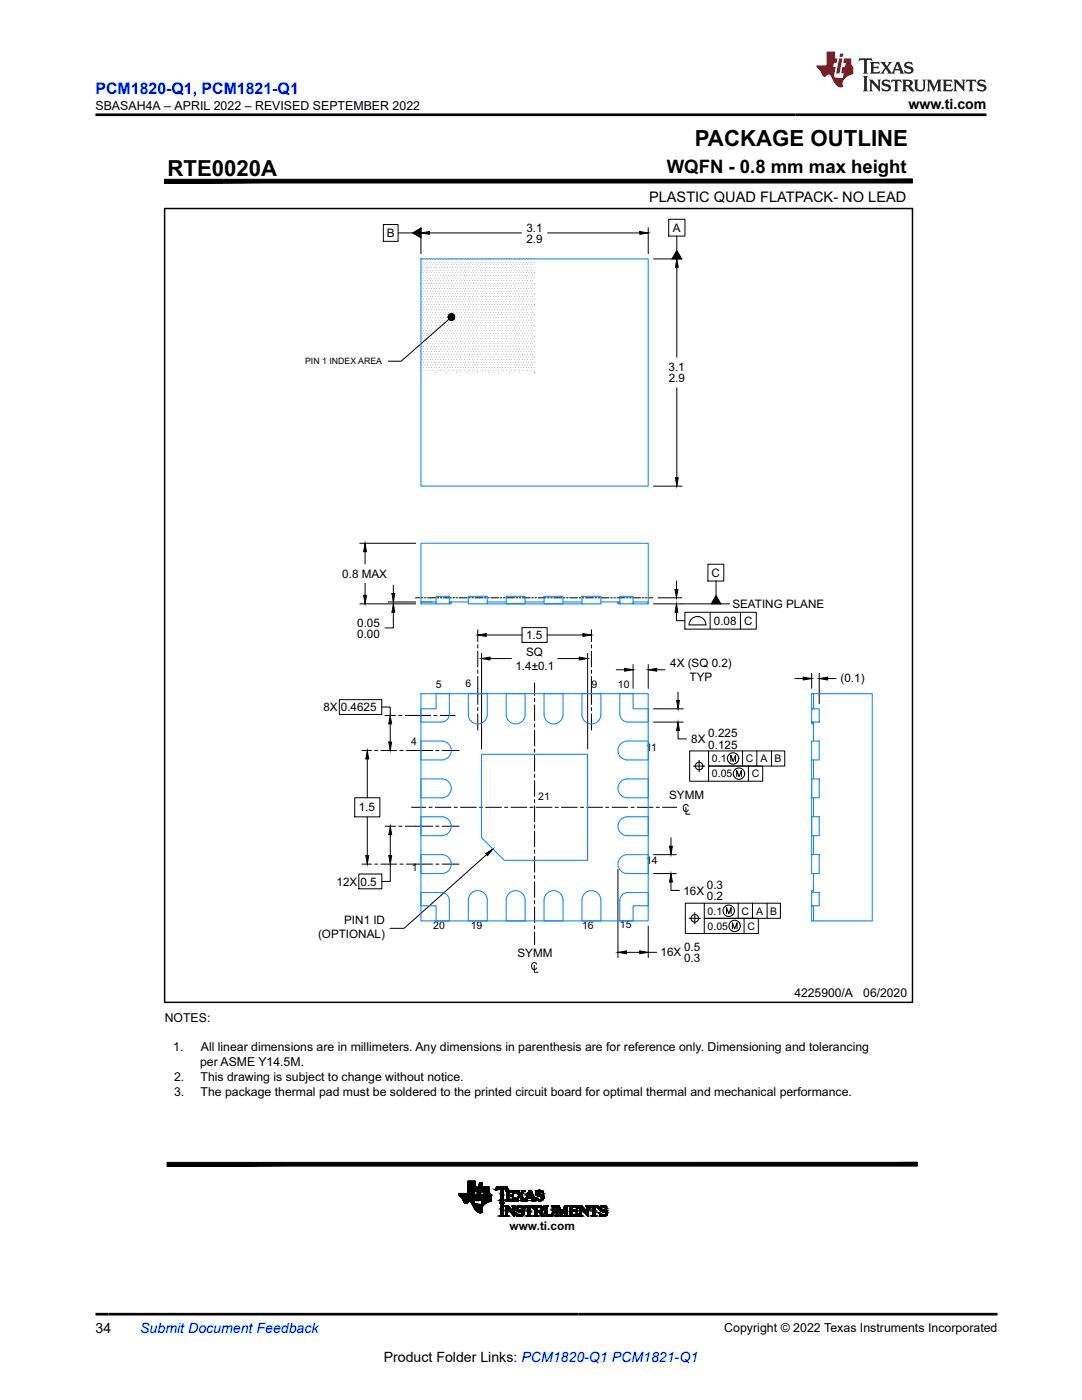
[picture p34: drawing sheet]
<svg xmlns="http://www.w3.org/2000/svg" width="216mm" height="279mm" viewBox="0 0 216 279" stroke-linecap="round" stroke-linejoin="round" font-family="sans-serif">
<defs><g id="words">
<g font-size="4.4">
<text x="138.6" y="29.1">PACKAGE OUTLINE</text>
<text x="33.4" y="35.1">RTE0020A</text>
</g>
<text font-size="3.7" x="133.1" y="34.5">WQFN - 0.8 mm max height</text>
<text font-size="3.2" fill="#00f" x="19.1" y="18.7">PCM1820-Q1, PCM1821-Q1</text>
<text font-size="2.9" x="129.5" y="40.3">PLASTIC QUAD FLATPACK- NO LEAD</text>
<g font-size="2.8">
<text x="181.3" y="21.8">www.ti.com</text>
<text x="19" y="266.1">34</text>
<text x="76.6" y="271.7">Product Folder Links: PCM1820-Q1 PCM1821-Q1</text>
</g>
<text font-size="2.8" fill="#00f" x="28" y="266.1">Submit Document Feedback</text>
<g font-size="2.5">
<text x="19.1" y="21.9">SBASAH4A – APRIL 2022 – REVISED SEPTEMBER 2022</text>
<text x="144.5" y="265.8">Copyright © 2022 Texas Instruments Incorporated</text>
</g>
<g font-size="2.4">
<text x="32.9" y="203.9">NOTES:</text>
<text x="158.5" y="199">4225900/A</text>
<text x="172.3" y="199">06/2020</text>
<text x="34.6" y="209.8">1.</text>
<text x="40.1" y="209.8">All linear dimensions are in millimeters. Any dimensions in parenthesis are for reference only. Dimensioning and tolerancing</text>
<text x="34.8" y="215.7">2.</text>
<text x="39.9" y="212.8">per ASME Y14.5M.</text>
<text x="40" y="215.7">This drawing is subject to change without notice.</text>
<text x="34.7" y="218.6">3.</text>
<text x="40" y="218.6">The package thermal pad must be soldered to the printed circuit board for optimal thermal and mechanical performance.</text>
<text x="101.7" y="245.6">www.ti.com</text>
</g>
<g font-size="2.3">
<text x="77.2" y="47.3">B</text>
<text x="105" y="46.2">3.1</text>
<text x="134.3" y="46.3">A</text>
<text x="105.1" y="48.5">2.9</text>
<text x="133.4" y="74.1">3.1</text>
<text x="133.4" y="76.3">2.9</text>
<text x="68.3" y="115.3">0.8 MAX</text>
<text x="142" y="115.1">C</text>
<text x="71.3" y="125">0.05</text>
<text x="142.4" y="124.7">0.08</text>
<text x="146.1" y="121.4">SEATING PLANE</text>
<text x="148.5" y="124.7">C</text>
<text x="71.3" y="127.3">0.00</text>
<text x="105" y="127.6">1.5</text>
<text x="105" y="130.9">SQ</text>
<text x="102.9" y="133.7">1.4±0.1</text>
<text x="133.7" y="133.1">4X (SQ 0.2)</text>
<text x="137.6" y="135.9">TYP</text>
<text x="167.7" y="136">(0.1)</text>
<text x="64.5" y="141.9">8X 0.4625</text>
<text x="137.9" y="148.3">8X</text>
<text x="141.3" y="147.2">0.225</text>
<text x="141.3" y="149.4">0.125</text>
<text x="71.6" y="161.9">1.5</text>
<text x="133.5" y="159.4">SYMM</text>
<text x="67.1" y="176.7">12X 0.5</text>
<text x="136.4" y="178.5">16X</text>
<text x="141.1" y="177.4">0.3</text>
<text x="141.1" y="179.7">0.2</text>
<text x="68.7" y="184.5">PIN1 ID</text>
<text x="63.5" y="187.2">(OPTIONAL)</text>
<text x="103.3" y="191">SYMM</text>
<text x="131.8" y="190.9">16X</text>
<text x="136.5" y="189.8">0.5</text>
<text x="136.5" y="192">0.3</text>
</g>
<g font-size="2.1">
<text x="86.9" y="137.3">5</text>
<text x="92.9" y="137.2">6</text>
<text x="118" y="137.3">9</text>
<text x="123.3" y="137.2">10</text>
<text x="82.1" y="148.7">4</text>
<text x="128.9" y="149.9">11</text>
<text x="142.1" y="152.1">0.1</text>
<text x="142.1" y="155.2">0.05</text>
<text x="148.8" y="152.1">C</text>
<text x="150" y="155.2">C</text>
<text x="151.8" y="152.1">A</text>
<text x="154.5" y="152.1">B</text>
<text x="107.4" y="159.6">21</text>
<text x="82.2" y="173.9">1</text>
<text x="128.9" y="172.5">14</text>
<text x="86.4" y="185.4">20</text>
<text x="93.9" y="185.4">19</text>
<text x="116.2" y="185.3">16</text>
<text x="123.7" y="185.2">15</text>
<text x="141.2" y="182.5">0.1</text>
<text x="141.2" y="185.5">0.05</text>
<text x="148" y="182.5">C</text>
<text x="149.1" y="185.5">C</text>
<text x="150.9" y="182.5">A</text>
<text x="153.7" y="182.5">B</text>
</g>
<text font-size="1.7" x="60.9" y="72.7">PIN 1 INDEX AREA</text>
</g></defs>
<g fill="#000">
<path d="M82.3 46.5l1.7-1v2zM84 51.6v.1zM84 52.3v.1zM84 54.4v.1zM84 56.5v.1zM84 58.6v.1zM84.2 51.8l.1 .1zM84.2 52.8l.1 .1zM84.2 53.9l.1 .1zM84.2 54.9l.1 .1zM84.2 56l.1 .1zM84.2 57l.1 .1z"/>
<path d="M84.2 58.1l.1 .1zM84.2 59.1l.1 .1zM84.5 52.3l.1 .1zM84.5 53.4h.1zM84.5 54.4l.1 .1zM84.5 55.5h.1zM84.5 56.5l.1 .1zM84.5 57.6h.1zM84.5 58.6l.1 .1zM84.5 59.7h.1zM84.8 51.8v.1zM84.8 52.8v.1z"/>
<path d="M84.8 53.9v.1zM84.8 54.9v.1zM84.8 56v.1zM84.8 57v.1zM84.8 58.1v.1zM84.8 59.1v.1zM85 52.3l.1 .1zM85 53.4h.1zM85 54.4l.1 .1zM85 55.5h.1zM85 56.5l.1 .1zM85 57.6h.1z"/>
<path d="M85 58.6l.1 .1zM85 59.7h.1zM85.3 51.8l.1 .1zM85.3 52.8l.1 .1zM85.3 53.9l.1 .1zM85.3 54.9l.1 .1zM85.3 56l.1 .1zM85.3 57l.1 .1zM85.3 58.1l.1 .1zM85.3 59.1l.1 .1zM85.5 52.3l.1 .1zM85.5 53.4h.1z"/>
<path d="M85.5 54.4l.1 .1zM85.5 55.5h.1zM85.5 56.5l.1 .1zM85.5 57.6h.1zM85.5 58.6l.1 .1zM85.5 59.7h.1zM84 46.5l1.7-.3v.6zM85.8 51.8l.1 .1zM85.8 52.8l.1 .1zM85.8 53.9l.1 .1zM85.8 54.9l.1 .1zM85.8 56l.1 .1z"/>
<path d="M85.8 57l.1 .1zM85.8 58.1l.1 .1zM85.8 59.1l.1 .1zM86.1 52.3v.1zM86.1 54.4v.1zM86.1 56.5v.1zM86.1 58.6v.1zM86.3 51.8l.1 .1zM86.3 52.8l.1 .1zM86.3 53.9l.1 .1zM86.3 54.9l.1 .1zM86.3 56l.1 .1z"/>
<path d="M86.3 57l.1 .1zM86.3 58.1l.1 .1zM86.3 59.1l.1 .1zM86.6 52.3l.1 .1zM86.6 53.4h.1zM86.6 54.4l.1 .1zM86.6 55.5h.1zM86.6 56.5l.1 .1zM86.6 57.6h.1zM86.6 58.6l.1 .1zM86.6 59.7h.1zM86.9 51.8v.1z"/>
<path d="M86.9 52.8v.1zM86.9 53.9v.1zM86.9 54.9v.1zM86.9 56v.1zM86.9 57v.1zM86.9 58.1v.1zM86.9 59.1v.1zM86.9 51.6l.1 .1zM87.1 52.3l.1 .1zM87.1 53.4h.1zM87.1 54.4l.1 .1zM87.1 55.5h.1z"/>
<path d="M87.1 56.5l.1 .1zM87.1 57.6h.1zM87.1 58.6l.1 .1zM87.1 59.7h.1zM87.4 51.8l.1 .1zM87.4 52.8l.1 .1zM87.4 53.9l.1 .1zM87.4 54.9l.1 .1zM87.4 56l.1 .1zM87.4 57l.1 .1zM87.4 58.1l.1 .1zM87.4 59.1l.1 .1z"/>
<path d="M87.6 52.3l.1 .1zM87.6 53.4h.1zM87.6 54.4l.1 .1zM87.6 55.5h.1zM87.6 56.5l.1 .1zM87.6 57.6h.1zM87.6 58.6l.1 .1zM87.6 59.7h.1zM87.9 51.8l.1 .1zM87.9 52.8l.1 .1zM87.9 53.9l.1 .1zM87.9 54.9l.1 .1z"/>
<path d="M87.9 56l.1 .1zM87.9 57l.1 .1zM87.9 58.1l.1 .1zM87.9 59.1l.1 .1zM88.2 52.3v.1zM88.2 54.4v.1zM88.2 56.5v.1zM88.2 58.6v.1zM88.4 51.8l.1 .1zM88.4 52.8l.1 .1zM88.4 53.9l.1 .1zM88.4 54.9l.1 .1z"/>
<path d="M88.4 56l.1 .1zM88.4 57l.1 .1zM88.4 58.1l.1 .1zM88.4 59.1l.1 .1zM88.7 52.3l.1 .1zM88.7 53.4h.1zM88.7 54.4l.1 .1zM88.7 55.5h.1zM88.7 56.5l.1 .1zM88.7 57.6h.1zM88.7 58.6l.1 .1zM88.7 59.7h.1z"/>
<path d="M89 51.8v.1zM89 52.8v.1zM89 53.9v.1zM89 54.9v.1zM89 56v.1zM89 57v.1zM89 58.1v.1zM89 59.1v.1zM89 51.6l.1 .1zM89.2 52.3l.1 .1zM89.2 53.4h.1zM89.2 54.4l.1 .1z"/>
<path d="M89.2 55.5h.1zM89.2 56.5l.1 .1zM89.2 57.6h.1zM89.2 58.6l.1 .1zM89.2 59.7h.1zM89.5 51.8l.1 .1zM89.5 52.8l.1 .1zM89.5 53.9l.1 .1zM89.5 54.9l.1 .1zM89.5 56l.1 .1zM89.5 57l.1 .1zM89.5 58.1l.1 .1z"/>
<path d="M89.5 59.1l.1 .1zM89.7 52.3l.1 .1zM89.7 53.4h.1zM89.7 54.4l.1 .1zM89.7 55.5h.1zM89.7 56.5l.1 .1zM89.7 57.6h.1zM89.7 58.6l.1 .1zM89.7 59.7h.1zM90 51.8l.1 .1zM90 52.8l.1 .1zM90 53.9l.1 .1z"/>
<path d="M90 54.9l.1 .1zM90 56l.1 .1zM90 57l.1 .1zM90 58.1l.1 .1zM90 59.1l.1 .1zM90.3 52.3v.1zM90.3 54.4v.1zM90.3 56.5v.1zM90.3 58.6v.1zM90.5 51.8l.1 .1zM90.5 52.8l.1 .1zM90.5 53.9l.1 .1z"/>
<path d="M90.5 54.9l.1 .1zM90.5 56l.1 .1zM90.5 57l.1 .1zM90.5 58.1l.1 .1zM90.5 59.1l.1 .1zM90.8 52.3l.1 .1zM90.8 53.4h.1zM90.8 54.4l.1 .1zM90.8 55.5h.1zM90.8 56.5l.1 .1zM90.8 57.6h.1zM90.8 58.6l.1 .1z"/>
<path d="M90.8 59.7h.1zM91.1 51.8v.1zM91.1 52.8v.1zM91.1 53.9v.1zM91.1 54.9v.1zM91.1 56v.1zM91.1 57v.1zM91.1 58.1v.1zM91.1 59.1v.1zM91.1 51.6l.1 .1zM91.3 52.3l.1 .1zM91.3 53.4h.1z"/>
<path d="M91.3 54.4l.1 .1zM91.3 55.5h.1zM91.3 56.5l.1 .1zM91.3 57.6h.1zM91.3 58.6l.1 .1zM91.3 59.7h.1zM91.6 51.8l.1 .1zM91.6 52.8l.1 .1zM91.6 53.9l.1 .1zM91.6 54.9l.1 .1zM91.6 56l.1 .1zM91.6 57l.1 .1z"/>
<path d="M91.6 58.1l.1 .1zM91.6 59.1l.1 .1zM91.8 52.3l.1 .1zM91.8 53.4h.1zM91.8 54.4l.1 .1zM91.8 55.5h.1zM91.8 56.5l.1 .1zM91.8 57.6h.1zM91.8 58.6l.1 .1zM91.8 59.7h.1zM92.1 51.8l.1 .1zM92.1 52.8l.1 .1z"/>
<path d="M92.1 53.9l.1 .1zM92.1 54.9l.1 .1zM92.1 56l.1 .1zM92.1 57l.1 .1zM92.1 58.1l.1 .1zM92.1 59.1l.1 .1zM92.4 52.3v.1zM92.4 54.4v.1zM92.4 56.5v.1zM92.4 58.6v.1zM92.6 51.8l.1 .1zM92.6 52.8l.1 .1z"/>
<path d="M92.6 53.9l.1 .1zM92.6 54.9l.1 .1zM92.6 56l.1 .1zM92.6 57l.1 .1zM92.6 58.1l.1 .1zM92.6 59.1l.1 .1zM92.9 52.3l.1 .1zM92.9 53.4h.1zM92.9 54.4l.1 .1zM92.9 55.5h.1zM92.9 56.5l.1 .1zM92.9 57.6h.1z"/>
<path d="M92.9 58.6l.1 .1zM92.9 59.7h.1zM93.2 51.8v.1zM93.2 52.8v.1zM93.2 53.9v.1zM93.2 54.9v.1zM93.2 56v.1zM93.2 57v.1zM93.2 58.1v.1zM93.2 59.1v.1zM93.2 51.6l.1 .1zM93.4 52.3l.1 .1z"/>
<path d="M93.4 53.4h.1zM93.4 54.4l.1 .1zM93.4 55.5h.1zM93.4 56.5l.1 .1zM93.4 57.6h.1zM93.4 58.6l.1 .1zM93.4 59.7h.1zM93.7 51.8l.1 .1zM93.7 52.8l.1 .1zM93.7 53.9l.1 .1zM93.7 54.9l.1 .1zM93.7 56l.1 .1z"/>
<path d="M93.7 57l.1 .1zM93.7 58.1l.1 .1zM93.7 59.1l.1 .1zM93.9 52.3l.1 .1zM93.9 53.4h.1zM93.9 54.4l.1 .1zM93.9 55.5h.1zM93.9 56.5l.1 .1zM93.9 57.6h.1zM93.9 58.6l.1 .1zM93.9 59.7h.1zM94.2 51.8l.1 .1z"/>
<path d="M94.2 52.8l.1 .1zM94.2 53.9l.1 .1zM94.2 54.9l.1 .1zM94.2 56l.1 .1zM94.2 57l.1 .1zM94.2 58.1l.1 .1zM94.2 59.1l.1 .1zM94.5 52.3v.1zM94.5 54.4v.1zM94.5 56.5v.1zM94.5 58.6v.1zM94.7 51.8l.1 .1z"/>
<path d="M94.7 52.8l.1 .1zM94.7 53.9l.1 .1zM94.7 54.9l.1 .1zM94.7 56l.1 .1zM94.7 57l.1 .1zM94.7 58.1l.1 .1zM94.7 59.1l.1 .1zM95 52.3l.1 .1zM95 53.4h.1zM95 54.4l.1 .1zM95 55.5h.1zM95 56.5l.1 .1z"/>
<path d="M95 57.6h.1zM95 58.6l.1 .1zM95 59.7h.1zM95.3 51.8v.1zM95.3 52.8v.1zM95.3 53.9v.1zM95.3 54.9v.1zM95.3 56v.1zM95.3 57v.1zM95.3 58.1v.1zM95.3 59.1v.1zM95.3 51.6l.1 .1z"/>
<path d="M95.5 52.3l.1 .1zM95.5 53.4h.1zM95.5 54.4l.1 .1zM95.5 55.5h.1zM95.5 56.5l.1 .1zM95.5 57.6h.1zM95.5 58.6l.1 .1zM95.5 59.7h.1zM95.8 51.8l.1 .1zM95.8 52.8l.1 .1zM95.8 53.9l.1 .1zM95.8 54.9l.1 .1z"/>
<path d="M95.8 56l.1 .1zM95.8 57l.1 .1zM95.8 58.1l.1 .1zM95.8 59.1l.1 .1zM96 52.3l.1 .1zM96 53.4h.1zM96 54.4l.1 .1zM96 55.5h.1zM96 56.5l.1 .1zM96 57.6h.1zM96 58.6l.1 .1zM96 59.7h.1z"/>
<path d="M96.3 51.8l.1 .1zM96.3 52.8l.1 .1zM96.3 53.9l.1 .1zM96.3 54.9l.1 .1zM96.3 56l.1 .1zM96.3 57l.1 .1zM96.3 58.1l.1 .1zM96.3 59.1l.1 .1zM96.6 52.3v.1zM96.6 54.4v.1zM96.6 56.5v.1zM96.6 58.6v.1z"/>
<path d="M96.8 51.8l.1 .1zM96.8 52.8l.1 .1zM96.8 53.9l.1 .1zM96.8 54.9l.1 .1zM96.8 56l.1 .1zM96.8 57l.1 .1zM96.8 58.1l.1 .1zM96.8 59.1l.1 .1zM97.1 52.3l.1 .1zM97.1 53.4h.1zM97.1 54.4l.1 .1zM97.1 55.5h.1z"/>
<path d="M97.1 56.5l.1 .1zM97.1 57.6h.1zM97.1 58.6l.1 .1zM97.1 59.7h.1zM97.4 51.8v.1zM97.4 52.8v.1zM97.4 53.9v.1zM97.4 54.9v.1zM97.4 56v.1zM97.4 57v.1zM97.4 58.1v.1zM97.4 59.1v.1z"/>
<path d="M97.4 51.6l.1 .1zM97.6 52.3l.1 .1zM97.6 53.4h.1zM97.6 54.4l.1 .1zM97.6 55.5h.1zM97.6 56.5l.1 .1zM97.6 57.6h.1zM97.6 58.6l.1 .1zM97.6 59.7h.1zM97.9 51.8l.1 .1zM97.9 52.8l.1 .1zM97.9 53.9l.1 .1z"/>
<path d="M97.9 54.9l.1 .1zM97.9 56l.1 .1zM97.9 57l.1 .1zM97.9 58.1l.1 .1zM97.9 59.1l.1 .1zM98.1 52.3l.1 .1zM98.1 53.4h.1zM98.1 54.4l.1 .1zM98.1 55.5h.1zM98.1 56.5l.1 .1zM98.1 57.6h.1zM98.1 58.6l.1 .1z"/>
<path d="M98.1 59.7h.1zM98.4 51.8l.1 .1zM98.4 52.8l.1 .1zM98.4 53.9l.1 .1zM98.4 54.9l.1 .1zM98.4 56l.1 .1zM98.4 57l.1 .1zM98.4 58.1l.1 .1zM98.4 59.1l.1 .1zM98.7 52.3v.1zM98.7 54.4v.1zM98.7 56.5v.1z"/>
<path d="M98.7 58.6v.1zM98.9 51.8l.1 .1zM98.9 52.8l.1 .1zM98.9 53.9l.1 .1zM98.9 54.9l.1 .1zM98.9 56l.1 .1zM98.9 57l.1 .1zM98.9 58.1l.1 .1zM98.9 59.1l.1 .1zM99.2 52.3l.1 .1zM99.2 53.4h.1zM99.2 54.4l.1 .1z"/>
<path d="M99.2 55.5h.1zM99.2 56.5l.1 .1zM99.2 57.6h.1zM99.2 58.6l.1 .1zM99.2 59.7h.1zM99.5 51.8v.1zM99.5 52.8v.1zM99.5 53.9v.1zM99.5 54.9v.1zM99.5 56v.1zM99.5 57v.1zM99.5 58.1v.1z"/>
<path d="M99.5 59.1v.1zM99.5 51.6l.1 .1zM99.7 52.3l.1 .1zM99.7 53.4h.1zM99.7 54.4l.1 .1zM99.7 55.5h.1zM99.7 56.5l.1 .1zM99.7 57.6h.1zM99.7 58.6l.1 .1zM99.7 59.7h.1zM100 51.8l.1 .1zM100 52.8l.1 .1z"/>
<path d="M100 53.9l.1 .1zM100 54.9l.1 .1zM100 56l.1 .1zM100 57l.1 .1zM100 58.1l.1 .1zM100 59.1l.1 .1zM100.2 52.3l.1 .1zM100.2 53.4h.1zM100.2 54.4l.1 .1zM100.2 55.5h.1zM100.2 56.5l.1 .1zM100.2 57.6h.1z"/>
<path d="M100.2 58.6l.1 .1zM100.2 59.7h.1zM100.5 51.8l.1 .1zM100.5 52.8l.1 .1zM100.5 53.9l.1 .1zM100.5 54.9l.1 .1zM100.5 56l.1 .1zM100.5 57l.1 .1zM100.5 58.1l.1 .1zM100.5 59.1l.1 .1zM100.8 52.3v.1zM100.8 54.4v.1z"/>
<path d="M100.8 56.5v.1zM100.8 58.6v.1zM101 51.8l.1 .1zM101 52.8l.1 .1zM101 53.9l.1 .1zM101 54.9l.1 .1zM101 56l.1 .1zM101 57l.1 .1zM101 58.1l.1 .1zM101 59.1l.1 .1zM101.3 52.3l.1 .1zM101.3 53.4h.1z"/>
<path d="M101.3 54.4l.1 .1zM101.3 55.5h.1zM101.3 56.5l.1 .1zM101.3 57.6h.1zM101.3 58.6l.1 .1zM101.3 59.7h.1zM101.6 51.8v.1zM101.6 52.8v.1zM101.6 53.9v.1zM101.6 54.9v.1zM101.6 56v.1zM101.6 57v.1z"/>
<path d="M101.6 58.1v.1zM101.6 59.1v.1zM101.6 51.6l.1 .1zM101.8 52.3l.1 .1zM101.8 53.4h.1zM101.8 54.4l.1 .1zM101.8 55.5h.1zM101.8 56.5l.1 .1zM101.8 57.6h.1zM101.8 58.6l.1 .1zM101.8 59.7h.1zM102.1 51.8l.1 .1z"/>
<path d="M102.1 52.8l.1 .1zM102.1 53.9l.1 .1zM102.1 54.9l.1 .1zM102.1 56l.1 .1zM102.1 57l.1 .1zM102.1 58.1l.1 .1zM102.1 59.1l.1 .1zM102.3 52.3l.1 .1zM102.3 53.4h.1zM102.3 54.4l.1 .1zM102.3 55.5h.1zM102.3 56.5l.1 .1z"/>
<path d="M102.3 57.6h.1zM102.3 58.6l.1 .1zM102.3 59.7h.1zM102.6 51.8l.1 .1zM102.6 52.8l.1 .1zM102.6 53.9l.1 .1zM102.6 54.9l.1 .1zM102.6 56l.1 .1zM102.6 57l.1 .1zM102.6 58.1l.1 .1zM102.6 59.1l.1 .1zM102.9 52.3v.1z"/>
<path d="M102.9 54.4v.1zM102.9 56.5v.1zM102.9 58.6v.1zM103.1 51.8l.1 .1zM103.1 52.8l.1 .1zM103.1 53.9l.1 .1zM103.1 54.9l.1 .1zM103.1 56l.1 .1zM103.1 57l.1 .1zM103.1 58.1l.1 .1zM103.1 59.1l.1 .1zM103.4 52.3l.1 .1z"/>
<path d="M103.4 53.4h.1zM103.4 54.4l.1 .1zM103.4 55.5h.1zM103.4 56.5l.1 .1zM103.4 57.6h.1zM103.4 58.6l.1 .1zM103.4 59.7h.1zM103.7 51.8v.1zM103.7 52.8v.1zM103.7 53.9v.1zM103.7 54.9v.1zM103.7 56v.1z"/>
<path d="M103.7 57v.1zM103.7 58.1v.1zM103.7 59.1v.1zM103.7 51.6l.1 .1zM103.9 52.3l.1 .1zM103.9 53.4h.1zM103.9 54.4l.1 .1zM103.9 55.5h.1zM103.9 56.5l.1 .1zM103.9 57.6h.1zM103.9 58.6l.1 .1zM103.9 59.7h.1z"/>
<path d="M104.2 51.8l.1 .1zM104.2 52.8l.1 .1zM104.2 53.9l.1 .1zM104.2 54.9l.1 .1zM104.2 56l.1 .1zM104.2 57l.1 .1zM104.2 58.1l.1 .1zM104.2 59.1l.1 .1zM104.4 52.3l.1 .1zM104.4 53.4h.1zM104.4 54.4l.1 .1zM104.4 55.5h.1z"/>
<path d="M104.4 56.5l.1 .1zM104.4 57.6h.1zM104.4 58.6l.1 .1zM104.4 59.7h.1zM104.7 51.8l.1 .1zM104.7 52.8l.1 .1zM104.7 53.9l.1 .1zM104.7 54.9l.1 .1zM104.7 56l.1 .1zM104.7 57l.1 .1zM104.7 58.1l.1 .1zM104.7 59.1l.1 .1z"/>
<path d="M105 52.3v.1zM105 54.4v.1zM105 56.5v.1zM105 58.6v.1zM105.2 51.8l.1 .1zM105.2 52.8l.1 .1zM105.2 53.9l.1 .1zM105.2 54.9l.1 .1zM105.2 56l.1 .1zM105.2 57l.1 .1zM105.2 58.1l.1 .1zM105.2 59.1l.1 .1z"/>
<path d="M105.5 52.3l.1 .1zM105.5 53.4h.1zM105.5 54.4l.1 .1zM105.5 55.5h.1zM105.5 56.5l.1 .1zM105.5 57.6h.1zM105.5 58.6l.1 .1zM105.5 59.7h.1zM105.8 51.8v.1zM105.8 52.8v.1zM105.8 53.9v.1zM105.8 54.9v.1z"/>
<path d="M105.8 56v.1zM105.8 57v.1zM105.8 58.1v.1zM105.8 59.1v.1zM106 52.3l.1 .1zM106 53.4h.1zM106 54.4l.1 .1zM106 55.5h.1zM106 56.5l.1 .1zM106 57.6h.1zM106 58.6l.1 .1zM106 59.7h.1z"/>
<path d="M106.3 51.8l.1 .1zM106.3 52.8l.1 .1zM106.3 53.9l.1 .1zM106.3 54.9l.1 .1zM106.3 56l.1 .1zM106.3 57l.1 .1zM106.3 58.1l.1 .1zM106.3 59.1l.1 .1zM106.5 52.3l.1 .1zM106.5 53.4h.1zM106.5 54.4l.1 .1zM106.5 55.5h.1z"/>
<path d="M106.5 56.5l.1 .1zM106.5 57.6h.1zM106.5 58.6l.1 .1zM106.5 59.7h.1zM106.6 58.8h.1zM106.6 56.7h.1zM106.6 54.6h.1zM106.6 51.6l.1 .1zM127.7 46.2l1.6 .3-1.6 .3zM135.1 51.7l.2 1.7h-.5zM135.1 50l.9 1.7h-1.9zM84 74.3v.1z"/>
<path d="M84 60.7v.1zM84 62.8v.1zM84 64.9v.1zM84 67v.1zM84 69.1v.1zM84 71.2v.1zM84 73.3v.1zM84.2 60.2l.1 .1zM84.2 61.2l.1 .1zM84.2 62.3l.1 .1zM84.2 63.3l.1 .1zM84.2 64.4l.1 .1z"/>
<path d="M84.2 65.4l.1 .1zM84.2 66.5l.1 .1zM84.2 67.5l.1 .1zM84.2 68.6l.1 .1zM84.2 69.6l.1 .1zM84.2 70.7l.1 .1zM84.2 71.7l.1 .1zM84.2 72.8l.1 .1zM84.2 73.8l.1 .1zM84.5 60.7l.1 .1zM84.5 61.8h.1zM84.5 62.8l.1 .1z"/>
<path d="M84.5 63.9h.1zM84.5 64.9l.1 .1zM84.5 66h.1zM84.5 67l.1 .1zM84.5 68.1h.1zM84.5 69.1l.1 .1zM84.5 70.2h.1zM84.5 71.2l.1 .1zM84.5 72.3h.1zM84.5 73.3l.1 .1zM84.8 60.2v.1zM84.8 61.2v.1z"/>
<path d="M84.8 62.3v.1zM84.8 63.3v.1zM84.8 64.4v.1zM84.8 65.4v.1zM84.8 66.5v.1zM84.8 67.5v.1zM84.8 68.6v.1zM84.8 69.6v.1zM84.8 70.7v.1zM84.8 71.7v.1zM84.8 72.8v.1zM84.8 73.8v.1z"/>
<path d="M85 60.7l.1 .1zM85 61.8h.1zM85 62.8l.1 .1zM85 63.9h.1zM85 64.9l.1 .1zM85 66h.1zM85 67l.1 .1zM85 68.1h.1zM85 69.1l.1 .1zM85 70.2h.1zM85 71.2l.1 .1zM85 72.3h.1z"/>
<path d="M85 73.3l.1 .1zM85.3 60.2l.1 .1zM85.3 61.2l.1 .1zM85.3 62.3l.1 .1zM85.3 63.3l.1 .1zM85.3 64.4l.1 .1zM85.3 65.4l.1 .1zM85.3 66.5l.1 .1zM85.3 67.5l.1 .1zM85.3 68.6l.1 .1zM85.3 69.6l.1 .1zM85.3 70.7l.1 .1z"/>
<path d="M85.3 71.7l.1 .1zM85.3 72.8l.1 .1zM85.3 73.8l.1 .1zM85.5 60.7l.1 .1zM85.5 61.8h.1zM85.5 62.8l.1 .1zM85.5 63.9h.1zM85.5 64.9l.1 .1zM85.5 66h.1zM85.5 67l.1 .1zM85.5 68.1h.1zM85.5 69.1l.1 .1z"/>
<path d="M85.5 70.2h.1zM85.5 71.2l.1 .1zM85.5 72.3h.1zM85.5 73.3l.1 .1zM85.8 60.2l.1 .1zM85.8 61.2l.1 .1zM85.8 62.3l.1 .1zM85.8 63.3l.1 .1zM85.8 64.4l.1 .1zM85.8 65.4l.1 .1zM85.8 66.5l.1 .1zM85.8 67.5l.1 .1z"/>
<path d="M85.8 68.6l.1 .1zM85.8 69.6l.1 .1zM85.8 70.7l.1 .1zM85.8 71.7l.1 .1zM85.8 72.8l.1 .1zM85.8 73.8l.1 .1zM86.1 60.7v.1zM86.1 62.8v.1zM86.1 64.9v.1zM86.1 67v.1zM86.1 69.1v.1zM86.1 71.2v.1z"/>
<path d="M86.1 73.3v.1zM86.3 60.2l.1 .1zM86.3 61.2l.1 .1zM86.3 62.3l.1 .1zM86.3 63.3l.1 .1zM86.3 64.4l.1 .1zM86.3 65.4l.1 .1zM86.3 66.5l.1 .1zM86.3 67.5l.1 .1zM86.3 68.6l.1 .1zM86.3 69.6l.1 .1zM86.3 70.7l.1 .1z"/>
<path d="M86.3 71.7l.1 .1zM86.3 72.8l.1 .1zM86.3 73.8l.1 .1zM86.6 60.7l.1 .1zM86.6 61.8h.1zM86.6 62.8l.1 .1zM86.6 63.9h.1zM86.6 64.9l.1 .1zM86.6 66h.1zM86.6 67l.1 .1zM86.6 68.1h.1zM86.6 69.1l.1 .1z"/>
<path d="M86.6 70.2h.1zM86.6 71.2l.1 .1zM86.6 72.3h.1zM86.6 73.3l.1 .1zM86.9 60.2v.1zM86.9 61.2v.1zM86.9 62.3v.1zM86.9 63.3v.1zM86.9 64.4v.1zM86.9 65.4v.1zM86.9 66.5v.1zM86.9 67.5v.1z"/>
<path d="M86.9 68.6v.1zM86.9 69.6v.1zM86.9 70.7v.1zM86.9 71.7v.1zM86.9 72.8v.1zM86.9 73.8v.1zM86.9 74.3l.1 .1zM87.1 60.7l.1 .1zM87.1 61.8h.1zM87.1 62.8l.1 .1zM87.1 63.9h.1zM87.1 64.9l.1 .1z"/>
<path d="M87.1 66h.1zM87.1 67l.1 .1zM87.1 68.1h.1zM87.1 69.1l.1 .1zM87.1 70.2h.1zM87.1 71.2l.1 .1zM87.1 72.3h.1zM87.1 73.3l.1 .1zM87.4 60.2l.1 .1zM87.4 61.2l.1 .1zM87.4 62.3l.1 .1zM87.4 63.3l.1 .1z"/>
<path d="M87.4 64.4l.1 .1zM87.4 65.4l.1 .1zM87.4 66.5l.1 .1zM87.4 67.5l.1 .1zM87.4 68.6l.1 .1zM87.4 69.6l.1 .1zM87.4 70.7l.1 .1zM87.4 71.7l.1 .1zM87.4 72.8l.1 .1zM87.4 73.8l.1 .1zM87.6 60.7l.1 .1zM87.6 61.8h.1z"/>
<path d="M87.6 62.8l.1 .1zM87.6 63.9h.1zM87.6 64.9l.1 .1zM87.6 66h.1zM87.6 67l.1 .1zM87.6 68.1h.1zM87.6 69.1l.1 .1zM87.6 70.2h.1zM87.6 71.2l.1 .1zM87.6 72.3h.1zM87.6 73.3l.1 .1zM87.9 60.2l.1 .1z"/>
<path d="M87.9 61.2l.1 .1zM87.9 62.3l.1 .1zM87.9 63.3l.1 .1zM87.9 64.4l.1 .1zM87.9 65.4l.1 .1zM87.9 66.5l.1 .1zM87.9 67.5l.1 .1zM87.9 68.6l.1 .1zM87.9 69.6l.1 .1zM87.9 70.7l.1 .1zM87.9 71.7l.1 .1zM87.9 72.8l.1 .1z"/>
<path d="M87.9 73.8l.1 .1zM88.2 60.7v.1zM88.2 62.8v.1zM88.2 64.9v.1zM88.2 67v.1zM88.2 69.1v.1zM88.2 71.2v.1zM88.2 73.3v.1zM88.4 60.2l.1 .1zM88.4 61.2l.1 .1zM88.4 62.3l.1 .1zM88.4 63.3l.1 .1z"/>
<path d="M88.4 64.4l.1 .1zM88.4 65.4l.1 .1zM88.4 66.5l.1 .1zM88.4 67.5l.1 .1zM88.4 68.6l.1 .1zM88.4 69.6l.1 .1zM88.4 70.7l.1 .1zM88.4 71.7l.1 .1zM88.4 72.8l.1 .1zM88.4 73.8l.1 .1zM88.7 60.7l.1 .1zM88.7 61.8h.1z"/>
<path d="M88.7 62.8l.1 .1zM88.7 63.9h.1zM88.7 64.9l.1 .1zM88.7 66h.1zM88.7 67l.1 .1zM88.7 68.1h.1zM88.7 69.1l.1 .1zM88.7 70.2h.1zM88.7 71.2l.1 .1zM88.7 72.3h.1zM88.7 73.3l.1 .1zM89 60.2v.1z"/>
<path d="M89 61.2v.1zM89 62.3v.1zM89 63.3v.1zM89 64.4v.1zM89 65.4v.1zM89 66.5v.1zM89 67.5v.1zM89 68.6v.1zM89 69.6v.1zM89 70.7v.1zM89 71.7v.1zM89 72.8v.1z"/>
<path d="M89 73.8v.1zM89 74.3l.1 .1zM89.2 60.7l.1 .1zM89.2 61.8h.1zM89.2 62.8l.1 .1zM89.2 63.9h.1zM89.2 64.9l.1 .1zM89.2 66h.1zM89.2 67l.1 .1zM89.2 68.1h.1zM89.2 69.1l.1 .1zM89.2 70.2h.1z"/>
<path d="M89.2 71.2l.1 .1zM89.2 72.3h.1zM89.2 73.3l.1 .1zM89.5 60.2l.1 .1zM89.5 61.2l.1 .1zM89.5 62.3l.1 .1zM89.5 63.3l.1 .1zM89.5 64.4l.1 .1zM89.5 65.4l.1 .1zM89.5 66.5l.1 .1zM89.5 67.5l.1 .1zM89.5 68.6l.1 .1z"/>
<path d="M89.5 69.6l.1 .1zM89.5 70.7l.1 .1zM89.5 71.7l.1 .1zM89.5 72.8l.1 .1zM89.5 73.8l.1 .1zM89.7 60.7l.1 .1zM89.7 61.8h.1zM89.7 62.8l.1 .1zM89.7 63.9h.1zM89.7 64.9l.1 .1zM89.7 66h.1zM89.7 67l.1 .1z"/>
<path d="M89.7 68.1h.1zM89.7 69.1l.1 .1zM89.7 70.2h.1zM89.7 71.2l.1 .1zM89.7 72.3h.1zM89.7 73.3l.1 .1zM90 60.2l.1 .1zM90 61.2l.1 .1zM90 62.3l.1 .1zM90 63.3l.1 .1zM90 64.4l.1 .1zM90 65.4l.1 .1z"/>
<path d="M90 66.5l.1 .1zM90 67.5l.1 .1zM90 68.6l.1 .1zM90 69.6l.1 .1zM90 70.7l.1 .1zM90 71.7l.1 .1zM90 72.8l.1 .1zM90 73.8l.1 .1zM90.3 60.7v.1zM90.3 62.8v.1zM90.3 64.9v.1zM90.3 67v.1z"/>
<path d="M90.3 69.1v.1zM90.3 71.2v.1zM90.3 73.3v.1zM90.5 60.2l.1 .1zM90.5 61.2l.1 .1zM90.5 62.3l.1 .1zM90.5 63.3l.1 .1zM90.5 64.4l.1 .1zM90.5 65.4l.1 .1zM90.5 66.5l.1 .1zM90.5 67.5l.1 .1zM90.5 68.6l.1 .1z"/>
<path d="M90.5 69.6l.1 .1zM90.5 70.7l.1 .1zM90.5 71.7l.1 .1zM90.5 72.8l.1 .1zM90.5 73.8l.1 .1zM90.1 63.3l.5-.4zM90.8 60.7l.1 .1zM90.8 61.8h.1zM90.8 62.8l.1 .1zM90.8 63.9h.1zM90.8 64.9l.1 .1zM90.8 66h.1z"/>
<path d="M90.8 67l.1 .1zM90.8 68.1h.1zM90.8 69.1l.1 .1zM90.8 70.2h.1zM90.8 71.2l.1 .1zM90.8 72.3h.1zM90.8 73.3l.1 .1zM91.1 60.2v.1zM91.1 61.2v.1zM91.1 62.3v.1zM91.1 63.3v.1zM91.1 64.4v.1z"/>
<path d="M91.1 65.4v.1zM91.1 66.5v.1zM91.1 67.5v.1zM91.1 68.6v.1zM91.1 69.6v.1zM91.1 70.7v.1zM91.1 71.7v.1zM91.1 72.8v.1zM91.1 73.8v.1zM91.1 74.3l.1 .1zM91.3 60.7l.1 .1zM91.3 61.8h.1z"/>
<path d="M91.3 62.8l.1 .1zM91.3 63.9h.1zM91.3 64.9l.1 .1zM91.3 66h.1zM91.3 67l.1 .1zM91.3 68.1h.1zM91.3 69.1l.1 .1zM91.3 70.2h.1zM91.3 71.2l.1 .1zM91.3 72.3h.1zM91.3 73.3l.1 .1zM91.6 60.2l.1 .1z"/>
<path d="M91.6 61.2l.1 .1zM91.6 62.3l.1 .1zM91.6 63.3l.1 .1zM91.6 64.4l.1 .1zM91.6 65.4l.1 .1zM91.6 66.5l.1 .1zM91.6 67.5l.1 .1zM91.6 68.6l.1 .1zM91.6 69.6l.1 .1zM91.6 70.7l.1 .1zM91.6 71.7l.1 .1zM91.6 72.8l.1 .1z"/>
<path d="M91.6 73.8l.1 .1zM91.8 60.7l.1 .1zM91.8 61.8h.1zM91.8 62.8l.1 .1zM91.8 63.9h.1zM91.8 64.9l.1 .1zM91.8 66h.1zM91.8 67l.1 .1zM91.8 68.1h.1zM91.8 69.1l.1 .1zM91.8 70.2h.1zM91.8 71.2l.1 .1z"/>
<path d="M91.8 72.3h.1zM91.8 73.3l.1 .1zM92.1 60.2l.1 .1zM92.1 61.2l.1 .1zM92.1 62.3l.1 .1zM92.1 63.3l.1 .1zM92.1 64.4l.1 .1zM92.1 65.4l.1 .1zM92.1 66.5l.1 .1zM92.1 67.5l.1 .1zM92.1 68.6l.1 .1zM92.1 69.6l.1 .1z"/>
<path d="M92.1 70.7l.1 .1zM92.1 71.7l.1 .1zM92.1 72.8l.1 .1zM92.1 73.8l.1 .1zM92.4 60.7v.1zM92.4 62.8v.1zM92.4 64.9v.1zM92.4 67v.1zM92.4 69.1v.1zM92.4 71.2v.1zM92.4 73.3v.1zM92.6 60.2l.1 .1z"/>
<path d="M92.6 61.2l.1 .1zM92.6 62.3l.1 .1zM92.6 63.3l.1 .1zM92.6 64.4l.1 .1zM92.6 65.4l.1 .1zM92.6 66.5l.1 .1zM92.6 67.5l.1 .1zM92.6 68.6l.1 .1zM92.6 69.6l.1 .1zM92.6 70.7l.1 .1zM92.6 71.7l.1 .1zM92.6 72.8l.1 .1z"/>
<path d="M92.6 73.8l.1 .1zM92.9 60.7l.1 .1zM92.9 61.8h.1zM92.9 62.8l.1 .1zM92.9 63.9h.1zM92.9 64.9l.1 .1zM92.9 66h.1zM92.9 67l.1 .1zM92.9 68.1h.1zM92.9 69.1l.1 .1zM92.9 70.2h.1zM92.9 71.2l.1 .1z"/>
<path d="M92.9 72.3h.1zM92.9 73.3l.1 .1zM93.2 60.2v.1zM93.2 61.2v.1zM93.2 62.3v.1zM93.2 63.3v.1zM93.2 64.4v.1zM93.2 65.4v.1zM93.2 66.5v.1zM93.2 67.5v.1zM93.2 68.6v.1zM93.2 69.6v.1z"/>
<path d="M93.2 70.7v.1zM93.2 71.7v.1zM93.2 72.8v.1zM93.2 73.8v.1zM93.2 74.3l.1 .1zM93.4 60.7l.1 .1zM93.4 61.8h.1zM93.4 62.8l.1 .1zM93.4 63.9h.1zM93.4 64.9l.1 .1zM93.4 66h.1zM93.4 67l.1 .1z"/>
<path d="M93.4 68.1h.1zM93.4 69.1l.1 .1zM93.4 70.2h.1zM93.4 71.2l.1 .1zM93.4 72.3h.1zM93.4 73.3l.1 .1zM93.7 60.2l.1 .1zM93.7 61.2l.1 .1zM93.7 62.3l.1 .1zM93.7 63.3l.1 .1zM93.7 64.4l.1 .1zM93.7 65.4l.1 .1z"/>
<path d="M93.7 66.5l.1 .1zM93.7 67.5l.1 .1zM93.7 68.6l.1 .1zM93.7 69.6l.1 .1zM93.7 70.7l.1 .1zM93.7 71.7l.1 .1zM93.7 72.8l.1 .1zM93.7 73.8l.1 .1zM93.9 60.7l.1 .1zM93.9 61.8h.1zM93.9 62.8l.1 .1zM93.9 63.9h.1z"/>
<path d="M93.9 64.9l.1 .1zM93.9 66h.1zM93.9 67l.1 .1zM93.9 68.1h.1zM93.9 69.1l.1 .1zM93.9 70.2h.1zM93.9 71.2l.1 .1zM93.9 72.3h.1zM93.9 73.3l.1 .1zM94.2 60.2l.1 .1zM94.2 61.2l.1 .1zM94.2 62.3l.1 .1z"/>
<path d="M94.2 63.3l.1 .1zM94.2 64.4l.1 .1zM94.2 65.4l.1 .1zM94.2 66.5l.1 .1zM94.2 67.5l.1 .1zM94.2 68.6l.1 .1zM94.2 69.6l.1 .1zM94.2 70.7l.1 .1zM94.2 71.7l.1 .1zM94.2 72.8l.1 .1zM94.2 73.8l.1 .1zM94.5 60.7v.1z"/>
<path d="M94.5 62.8v.1zM94.5 64.9v.1zM94.5 67v.1zM94.5 69.1v.1zM94.5 71.2v.1zM94.5 73.3v.1zM94.7 60.2l.1 .1zM94.7 61.2l.1 .1zM94.7 62.3l.1 .1zM94.7 63.3l.1 .1zM94.7 64.4l.1 .1zM94.7 65.4l.1 .1z"/>
<path d="M94.7 66.5l.1 .1zM94.7 67.5l.1 .1zM94.7 68.6l.1 .1zM94.7 69.6l.1 .1zM94.7 70.7l.1 .1zM94.7 71.7l.1 .1zM94.7 72.8l.1 .1zM94.7 73.8l.1 .1zM95 60.7l.1 .1zM95 61.8h.1zM95 62.8l.1 .1zM95 63.9h.1z"/>
<path d="M95 64.9l.1 .1zM95 66h.1zM95 67l.1 .1zM95 68.1h.1zM95 69.1l.1 .1zM95 70.2h.1zM95 71.2l.1 .1zM95 72.3h.1zM95 73.3l.1 .1zM95.3 60.2v.1zM95.3 61.2v.1zM95.3 62.3v.1z"/>
<path d="M95.3 63.3v.1zM95.3 64.4v.1zM95.3 65.4v.1zM95.3 66.5v.1zM95.3 67.5v.1zM95.3 68.6v.1zM95.3 69.6v.1zM95.3 70.7v.1zM95.3 71.7v.1zM95.3 72.8v.1zM95.3 73.8v.1zM95.3 74.3l.1 .1z"/>
<path d="M95.5 60.7l.1 .1zM95.5 61.8h.1zM95.5 62.8l.1 .1zM95.5 63.9h.1zM95.5 64.9l.1 .1zM95.5 66h.1zM95.5 67l.1 .1zM95.5 68.1h.1zM95.5 69.1l.1 .1zM95.5 70.2h.1zM95.5 71.2l.1 .1zM95.5 72.3h.1z"/>
<path d="M95.5 73.3l.1 .1zM95.8 60.2l.1 .1zM95.8 61.2l.1 .1zM95.8 62.3l.1 .1zM95.8 63.3l.1 .1zM95.8 64.4l.1 .1zM95.8 65.4l.1 .1zM95.8 66.5l.1 .1zM95.8 67.5l.1 .1zM95.8 68.6l.1 .1zM95.8 69.6l.1 .1zM95.8 70.7l.1 .1z"/>
<path d="M95.8 71.7l.1 .1zM95.8 72.8l.1 .1zM95.8 73.8l.1 .1zM96 60.7l.1 .1zM96 61.8h.1zM96 62.8l.1 .1zM96 63.9h.1zM96 64.9l.1 .1zM96 66h.1zM96 67l.1 .1zM96 68.1h.1zM96 69.1l.1 .1z"/>
<path d="M96 70.2h.1zM96 71.2l.1 .1zM96 72.3h.1zM96 73.3l.1 .1zM96.3 60.2l.1 .1zM96.3 61.2l.1 .1zM96.3 62.3l.1 .1zM96.3 63.3l.1 .1zM96.3 64.4l.1 .1zM96.3 65.4l.1 .1zM96.3 66.5l.1 .1zM96.3 67.5l.1 .1z"/>
<path d="M96.3 68.6l.1 .1zM96.3 69.6l.1 .1zM96.3 70.7l.1 .1zM96.3 71.7l.1 .1zM96.3 72.8l.1 .1zM96.3 73.8l.1 .1zM96.6 60.7v.1zM96.6 62.8v.1zM96.6 64.9v.1zM96.6 67v.1zM96.6 69.1v.1zM96.6 71.2v.1z"/>
<path d="M96.6 73.3v.1zM96.8 60.2l.1 .1zM96.8 61.2l.1 .1zM96.8 62.3l.1 .1zM96.8 63.3l.1 .1zM96.8 64.4l.1 .1zM96.8 65.4l.1 .1zM96.8 66.5l.1 .1zM96.8 67.5l.1 .1zM96.8 68.6l.1 .1zM96.8 69.6l.1 .1zM96.8 70.7l.1 .1z"/>
<path d="M96.8 71.7l.1 .1zM96.8 72.8l.1 .1zM96.8 73.8l.1 .1zM97.1 60.7l.1 .1zM97.1 61.8h.1zM97.1 62.8l.1 .1zM97.1 63.9h.1zM97.1 64.9l.1 .1zM97.1 66h.1zM97.1 67l.1 .1zM97.1 68.1h.1zM97.1 69.1l.1 .1z"/>
<path d="M97.1 70.2h.1zM97.1 71.2l.1 .1zM97.1 72.3h.1zM97.1 73.3l.1 .1zM97.4 60.2v.1zM97.4 61.2v.1zM97.4 62.3v.1zM97.4 63.3v.1zM97.4 64.4v.1zM97.4 65.4v.1zM97.4 66.5v.1zM97.4 67.5v.1z"/>
<path d="M97.4 68.6v.1zM97.4 69.6v.1zM97.4 70.7v.1zM97.4 71.7v.1zM97.4 72.8v.1zM97.4 73.8v.1zM97.4 74.3l.1 .1zM97.6 60.7l.1 .1zM97.6 61.8h.1zM97.6 62.8l.1 .1zM97.6 63.9h.1zM97.6 64.9l.1 .1z"/>
<path d="M97.6 66h.1zM97.6 67l.1 .1zM97.6 68.1h.1zM97.6 69.1l.1 .1zM97.6 70.2h.1zM97.6 71.2l.1 .1zM97.6 72.3h.1zM97.6 73.3l.1 .1zM97.9 60.2l.1 .1zM97.9 61.2l.1 .1zM97.9 62.3l.1 .1zM97.9 63.3l.1 .1z"/>
<path d="M97.9 64.4l.1 .1zM97.9 65.4l.1 .1zM97.9 66.5l.1 .1zM97.9 67.5l.1 .1zM97.9 68.6l.1 .1zM97.9 69.6l.1 .1zM97.9 70.7l.1 .1zM97.9 71.7l.1 .1zM97.9 72.8l.1 .1zM97.9 73.8l.1 .1zM98.1 60.7l.1 .1zM98.1 61.8h.1z"/>
<path d="M98.1 62.8l.1 .1zM98.1 63.9h.1zM98.1 64.9l.1 .1zM98.1 66h.1zM98.1 67l.1 .1zM98.1 68.1h.1zM98.1 69.1l.1 .1zM98.1 70.2h.1zM98.1 71.2l.1 .1zM98.1 72.3h.1zM98.1 73.3l.1 .1zM98.4 60.2l.1 .1z"/>
<path d="M98.4 61.2l.1 .1zM98.4 62.3l.1 .1zM98.4 63.3l.1 .1zM98.4 64.4l.1 .1zM98.4 65.4l.1 .1zM98.4 66.5l.1 .1zM98.4 67.5l.1 .1zM98.4 68.6l.1 .1zM98.4 69.6l.1 .1zM98.4 70.7l.1 .1zM98.4 71.7l.1 .1zM98.4 72.8l.1 .1z"/>
<path d="M98.4 73.8l.1 .1zM98.7 60.7v.1zM98.7 62.8v.1zM98.7 64.9v.1zM98.7 67v.1zM98.7 69.1v.1zM98.7 71.2v.1zM98.7 73.3v.1zM98.9 60.2l.1 .1zM98.9 61.2l.1 .1zM98.9 62.3l.1 .1zM98.9 63.3l.1 .1z"/>
<path d="M98.9 64.4l.1 .1zM98.9 65.4l.1 .1zM98.9 66.5l.1 .1zM98.9 67.5l.1 .1zM98.9 68.6l.1 .1zM98.9 69.6l.1 .1zM98.9 70.7l.1 .1zM98.9 71.7l.1 .1zM98.9 72.8l.1 .1zM98.9 73.8l.1 .1zM99.2 60.7l.1 .1zM99.2 61.8h.1z"/>
<path d="M99.2 62.8l.1 .1zM99.2 63.9h.1zM99.2 64.9l.1 .1zM99.2 66h.1zM99.2 67l.1 .1zM99.2 68.1h.1zM99.2 69.1l.1 .1zM99.2 70.2h.1zM99.2 71.2l.1 .1zM99.2 72.3h.1zM99.2 73.3l.1 .1zM99.5 60.2v.1z"/>
<path d="M99.5 61.2v.1zM99.5 62.3v.1zM99.5 63.3v.1zM99.5 64.4v.1zM99.5 65.4v.1zM99.5 66.5v.1zM99.5 67.5v.1zM99.5 68.6v.1zM99.5 69.6v.1zM99.5 70.7v.1zM99.5 71.7v.1zM99.5 72.8v.1z"/>
<path d="M99.5 73.8v.1zM99.5 74.3l.1 .1zM99.7 60.7l.1 .1zM99.7 61.8h.1zM99.7 62.8l.1 .1zM99.7 63.9h.1zM99.7 64.9l.1 .1zM99.7 66h.1zM99.7 67l.1 .1zM99.7 68.1h.1zM99.7 69.1l.1 .1zM99.7 70.2h.1z"/>
<path d="M99.7 71.2l.1 .1zM99.7 72.3h.1zM99.7 73.3l.1 .1zM100 60.2l.1 .1zM100 61.2l.1 .1zM100 62.3l.1 .1zM100 63.3l.1 .1zM100 64.4l.1 .1zM100 65.4l.1 .1zM100 66.5l.1 .1zM100 67.5l.1 .1zM100 68.6l.1 .1z"/>
<path d="M100 69.6l.1 .1zM100 70.7l.1 .1zM100 71.7l.1 .1zM100 72.8l.1 .1zM100 73.8l.1 .1zM100.2 60.7l.1 .1zM100.2 61.8h.1zM100.2 62.8l.1 .1zM100.2 63.9h.1zM100.2 64.9l.1 .1zM100.2 66h.1zM100.2 67l.1 .1z"/>
<path d="M100.2 68.1h.1zM100.2 69.1l.1 .1zM100.2 70.2h.1zM100.2 71.2l.1 .1zM100.2 72.3h.1zM100.2 73.3l.1 .1zM100.5 60.2l.1 .1zM100.5 61.2l.1 .1zM100.5 62.3l.1 .1zM100.5 63.3l.1 .1zM100.5 64.4l.1 .1zM100.5 65.4l.1 .1z"/>
<path d="M100.5 66.5l.1 .1zM100.5 67.5l.1 .1zM100.5 68.6l.1 .1zM100.5 69.6l.1 .1zM100.5 70.7l.1 .1zM100.5 71.7l.1 .1zM100.5 72.8l.1 .1zM100.5 73.8l.1 .1zM100.8 60.7v.1zM100.8 62.8v.1zM100.8 64.9v.1zM100.8 67v.1z"/>
<path d="M100.8 69.1v.1zM100.8 71.2v.1zM100.8 73.3v.1zM101 60.2l.1 .1zM101 61.2l.1 .1zM101 62.3l.1 .1zM101 63.3l.1 .1zM101 64.4l.1 .1zM101 65.4l.1 .1zM101 66.5l.1 .1zM101 67.5l.1 .1zM101 68.6l.1 .1z"/>
<path d="M101 69.6l.1 .1zM101 70.7l.1 .1zM101 71.7l.1 .1zM101 72.8l.1 .1zM101 73.8l.1 .1zM101.3 60.7l.1 .1zM101.3 61.8h.1zM101.3 62.8l.1 .1zM101.3 63.9h.1zM101.3 64.9l.1 .1zM101.3 66h.1zM101.3 67l.1 .1z"/>
<path d="M101.3 68.1h.1zM101.3 69.1l.1 .1zM101.3 70.2h.1zM101.3 71.2l.1 .1zM101.3 72.3h.1zM101.3 73.3l.1 .1zM101.6 60.2v.1zM101.6 61.2v.1zM101.6 62.3v.1zM101.6 63.3v.1zM101.6 64.4v.1zM101.6 65.4v.1z"/>
<path d="M101.6 66.5v.1zM101.6 67.5v.1zM101.6 68.6v.1zM101.6 69.6v.1zM101.6 70.7v.1zM101.6 71.7v.1zM101.6 72.8v.1zM101.6 73.8v.1zM101.6 74.3l.1 .1zM101.8 60.7l.1 .1zM101.8 61.8h.1zM101.8 62.8l.1 .1z"/>
<path d="M101.8 63.9h.1zM101.8 64.9l.1 .1zM101.8 66h.1zM101.8 67l.1 .1zM101.8 68.1h.1zM101.8 69.1l.1 .1zM101.8 70.2h.1zM101.8 71.2l.1 .1zM101.8 72.3h.1zM101.8 73.3l.1 .1zM102.1 60.2l.1 .1zM102.1 61.2l.1 .1z"/>
<path d="M102.1 62.3l.1 .1zM102.1 63.3l.1 .1zM102.1 64.4l.1 .1zM102.1 65.4l.1 .1zM102.1 66.5l.1 .1zM102.1 67.5l.1 .1zM102.1 68.6l.1 .1zM102.1 69.6l.1 .1zM102.1 70.7l.1 .1zM102.1 71.7l.1 .1zM102.1 72.8l.1 .1zM102.1 73.8l.1 .1z"/>
<path d="M102.3 60.7l.1 .1zM102.3 61.8h.1zM102.3 62.8l.1 .1zM102.3 63.9h.1zM102.3 64.9l.1 .1zM102.3 66h.1zM102.3 67l.1 .1zM102.3 68.1h.1zM102.3 69.1l.1 .1zM102.3 70.2h.1zM102.3 71.2l.1 .1zM102.3 72.3h.1z"/>
<path d="M102.3 73.3l.1 .1zM102.6 60.2l.1 .1zM102.6 61.2l.1 .1zM102.6 62.3l.1 .1zM102.6 63.3l.1 .1zM102.6 64.4l.1 .1zM102.6 65.4l.1 .1zM102.6 66.5l.1 .1zM102.6 67.5l.1 .1zM102.6 68.6l.1 .1zM102.6 69.6l.1 .1zM102.6 70.7l.1 .1z"/>
<path d="M102.6 71.7l.1 .1zM102.6 72.8l.1 .1zM102.6 73.8l.1 .1zM102.9 60.7v.1zM102.9 62.8v.1zM102.9 64.9v.1zM102.9 67v.1zM102.9 69.1v.1zM102.9 71.2v.1zM102.9 73.3v.1zM103.1 60.2l.1 .1zM103.1 61.2l.1 .1z"/>
<path d="M103.1 62.3l.1 .1zM103.1 63.3l.1 .1zM103.1 64.4l.1 .1zM103.1 65.4l.1 .1zM103.1 66.5l.1 .1zM103.1 67.5l.1 .1zM103.1 68.6l.1 .1zM103.1 69.6l.1 .1zM103.1 70.7l.1 .1zM103.1 71.7l.1 .1zM103.1 72.8l.1 .1zM103.1 73.8l.1 .1z"/>
<path d="M103.4 60.7l.1 .1zM103.4 61.8h.1zM103.4 62.8l.1 .1zM103.4 63.9h.1zM103.4 64.9l.1 .1zM103.4 66h.1zM103.4 67l.1 .1zM103.4 68.1h.1zM103.4 69.1l.1 .1zM103.4 70.2h.1zM103.4 71.2l.1 .1zM103.4 72.3h.1z"/>
<path d="M103.4 73.3l.1 .1zM103.7 60.2v.1zM103.7 61.2v.1zM103.7 62.3v.1zM103.7 63.3v.1zM103.7 64.4v.1zM103.7 65.4v.1zM103.7 66.5v.1zM103.7 67.5v.1zM103.7 68.6v.1zM103.7 69.6v.1zM103.7 70.7v.1z"/>
<path d="M103.7 71.7v.1zM103.7 72.8v.1zM103.7 73.8v.1zM103.7 74.3l.1 .1zM103.9 60.7l.1 .1zM103.9 61.8h.1zM103.9 62.8l.1 .1zM103.9 63.9h.1zM103.9 64.9l.1 .1zM103.9 66h.1zM103.9 67l.1 .1zM103.9 68.1h.1z"/>
<path d="M103.9 69.1l.1 .1zM103.9 70.2h.1zM103.9 71.2l.1 .1zM103.9 72.3h.1zM103.9 73.3l.1 .1zM104.2 60.2l.1 .1zM104.2 61.2l.1 .1zM104.2 62.3l.1 .1zM104.2 63.3l.1 .1zM104.2 64.4l.1 .1zM104.2 65.4l.1 .1zM104.2 66.5l.1 .1z"/>
<path d="M104.2 67.5l.1 .1zM104.2 68.6l.1 .1zM104.2 69.6l.1 .1zM104.2 70.7l.1 .1zM104.2 71.7l.1 .1zM104.2 72.8l.1 .1zM104.2 73.8l.1 .1zM104.4 60.7l.1 .1zM104.4 61.8h.1zM104.4 62.8l.1 .1zM104.4 63.9h.1zM104.4 64.9l.1 .1z"/>
<path d="M104.4 66h.1zM104.4 67l.1 .1zM104.4 68.1h.1zM104.4 69.1l.1 .1zM104.4 70.2h.1zM104.4 71.2l.1 .1zM104.4 72.3h.1zM104.4 73.3l.1 .1zM104.7 60.2l.1 .1zM104.7 61.2l.1 .1zM104.7 62.3l.1 .1zM104.7 63.3l.1 .1z"/>
<path d="M104.7 64.4l.1 .1zM104.7 65.4l.1 .1zM104.7 66.5l.1 .1zM104.7 67.5l.1 .1zM104.7 68.6l.1 .1zM104.7 69.6l.1 .1zM104.7 70.7l.1 .1zM104.7 71.7l.1 .1zM104.7 72.8l.1 .1zM104.7 73.8l.1 .1zM105 60.7v.1zM105 62.8v.1z"/>
<path d="M105 64.9v.1zM105 67v.1zM105 69.1v.1zM105 71.2v.1zM105 73.3v.1zM105.2 60.2l.1 .1zM105.2 61.2l.1 .1zM105.2 62.3l.1 .1zM105.2 63.3l.1 .1zM105.2 64.4l.1 .1zM105.2 65.4l.1 .1zM105.2 66.5l.1 .1z"/>
<path d="M105.2 67.5l.1 .1zM105.2 68.6l.1 .1zM105.2 69.6l.1 .1zM105.2 70.7l.1 .1zM105.2 71.7l.1 .1zM105.2 72.8l.1 .1zM105.2 73.8l.1 .1zM105.5 60.7l.1 .1zM105.5 61.8h.1zM105.5 62.8l.1 .1zM105.5 63.9h.1zM105.5 64.9l.1 .1z"/>
<path d="M105.5 66h.1zM105.5 67l.1 .1zM105.5 68.1h.1zM105.5 69.1l.1 .1zM105.5 70.2h.1zM105.5 71.2l.1 .1zM105.5 72.3h.1zM105.5 73.3l.1 .1zM105.8 60.2v.1zM105.8 61.2v.1zM105.8 62.3v.1zM105.8 63.3v.1z"/>
<path d="M105.8 64.4v.1zM105.8 65.4v.1zM105.8 66.5v.1zM105.8 67.5v.1zM105.8 68.6v.1zM105.8 69.6v.1zM105.8 70.7v.1zM105.8 71.7v.1zM105.8 72.8v.1zM105.8 73.8v.1zM106 60.7l.1 .1zM106 61.8h.1z"/>
<path d="M106 62.8l.1 .1zM106 63.9h.1zM106 64.9l.1 .1zM106 66h.1zM106 67l.1 .1zM106 68.1h.1zM106 69.1l.1 .1zM106 70.2h.1zM106 71.2l.1 .1zM106 72.3h.1zM106 73.3l.1 .1zM106.3 60.2l.1 .1z"/>
<path d="M106.3 61.2l.1 .1zM106.3 62.3l.1 .1zM106.3 63.3l.1 .1zM106.3 64.4l.1 .1zM106.3 65.4l.1 .1zM106.3 66.5l.1 .1zM106.3 67.5l.1 .1zM106.3 68.6l.1 .1zM106.3 69.6l.1 .1zM106.3 70.7l.1 .1zM106.3 71.7l.1 .1zM106.3 72.8l.1 .1z"/>
<path d="M106.3 73.8l.1 .1zM106.5 60.7l.1 .1zM106.5 61.8h.1zM106.5 62.8l.1 .1zM106.5 63.9h.1zM106.5 64.9l.1 .1zM106.5 66h.1zM106.5 67l.1 .1zM106.5 68.1h.1zM106.5 69.1l.1 .1zM106.5 70.2h.1zM106.5 71.2l.1 .1z"/>
<path d="M106.5 72.3h.1zM106.5 73.3l.1 .1zM106.6 74.3l.1 .1zM106.6 71.4h.1zM106.6 69.3h.1zM106.6 67.2h.1zM106.6 65.1h.1zM106.6 63h.1zM106.6 60.9h.1zM134.8 95.3h.5l-.2 1.7zM72.6 118.8h.5l-.3 1.7zM72.8 108.4l.3 1.7h-.5z"/>
<path d="M78.2 118.5h.6l-.3 1.6zM134.7 117.6h.6l-.3 1.7zM78.5 120.5l.3 1.7h-.6zM95.3 126.7l1.7-.2v.5zM96.1 131.4l1.7-.2v.5zM115.6 131.2l1.7 .2-1.7 .3zM116.3 126.5l1.7 .2-1.7 .3zM124.6 133.4l1.7 .3-1.7 .2zM129.3 133.7l1.7-.3v.5zM135 120.5l.3 1.7h-.6zM135 139.8h.6l-.3 1.7zM142.9 118.8l.9 1.7h-1.9z"/>
<path d="M160.3 135.1l1.7 .3-1.7 .3zM163.5 135.4l1.6-.3v.6zM73.3 149.8l.3 1.7h-.6zM77.9 142.8l.2 1.7h-.5zM77.6 148.1h.5l-.2 1.7zM135.3 144.1l.3 1.7h-.6zM73 170.8h.6l-.3 1.7zM77.9 164.9l.3 1.7h-.6zM77.6 170.8h.6l-.3 1.7zM96.9 170.3l1.5-.9-1.1 1.4zM133.6 168.9h.6l-.3 1.7zM133.9 174.3l.3 1.7h-.6z"/>
<path d="M123.3 190.1l1.7-.3v.5zM127.7 189.8l1.6 .3-1.6 .2zM93.3 238.2h1.3zM96.1 239.6h1.9zM96.2 239.6h1.8zM96.4 237h1.2zM98.9 237.4h.1zM102.1 238.4h.3zM102.6 239.2h.1zM103.5 238.5h.5zM106.2 239.3h.5zM107.5 238.7h1z"/>
<path d="M107.6 239.6h.1zM107.6 239.6h.2zM107.5 237.6h.2zM107.8 238.8h.7zM107.9 239.4h.5zM93 240.2h.1zM95.8 242h.1zM99.7 240.1h.9zM103.6 240.6h.2zM104.6 241.1h.1zM108 242.6h.7zM108.4 242.7h.1z"/>
<path d="M111.9 242.5h.3zM112 242.7h.1zM114.7 241.5h.4zM115.3 242.3h.1zM117.6 241.1h.1zM120.3 240.6h.1z"/>
<path d="M32.8 35.8v.7l149.2-.7zM32.8 36.5l149.2-.7v.7z"/>
<path d="M89.5 63.2l.6 .1zM89.4 63.3h.7zM89.5 63.4l.6-.1z"/>
<path d="M89.5 63.4l.6-.1zM89.5 63.5l.6-.2zM89.5 63.5l.6-.2z"/>
<path d="M89.5 63.1l.6 .2zM89.5 63.1l.6 .2zM89.5 63.2l.6 .1z"/>
<path d="M89.5 63.6l.6-.3zM89.6 63.6l.5-.3zM89.6 63.7l.5-.4z"/>
<path d="M89.6 62.9l.5 .4zM89.5 62.9l.6 .4zM89.5 63l.6 .3z"/>
<path d="M90.1 63.3l-.4 .5zM90.1 63.3l-.4 .5zM90.1 63.3l-.4 .5z"/>
<path d="M89.7 62.8l.4 .5zM89.7 62.8l.4 .5zM89.6 62.8l.5 .5z"/>
<path d="M90.1 63.3l-.2 .6zM90.1 63.3l-.2 .6zM90.1 63.3l-.2 .6z"/>
<path d="M89.8 62.7l.3 .6zM89.8 62.7l.3 .6zM89.7 62.8l.4 .5z"/>
<path d="M90.1 63.3l-.1 .6zM90.1 63.3v.6zM90.1 63.3l.1 .6z"/>
<path d="M90 62.6l.1 .7zM89.9 62.7l.2 .6zM89.9 62.7l.2 .6z"/>
<path d="M90.1 63.3l.1 .6zM90.1 63.3l.1 .6zM90.1 63.3l.2 .5z"/>
<path d="M90.2 62.6l-.1 .7zM90.1 62.6v.7zM90.1 62.6v.7z"/>
<path d="M90.1 63.3l.2 .5zM90.1 63.3l.3 .5zM90.1 63.3l.3 .5z"/>
<path d="M90.4 62.7l-.3 .6zM90.3 62.7l-.2 .6zM90.2 62.7l-.1 .6z"/>
<path d="M90.1 63.3l.4 .4zM90.1 63.3l.4 .4zM90.1 63.3l.5 .4z"/>
<path d="M90.5 62.8l-.4 .5zM90.5 62.8l-.4 .5zM90.4 62.7l-.3 .6z"/>
<path d="M90.1 63.3l.5 .2zM90.1 63.3l.6 .2zM90.1 63.3l.6 .2z"/>
<path d="M90.1 63.3l.6-.2zM90.1 63.3l.6-.3zM90.1 63.3l.5-.4z"/>
<path d="M90.1 63.3l.6 .1zM90.1 63.3l.6 .1zM90.1 63.3h.6z"/>
<path d="M90.1 63.3l.6-.1zM90.1 63.3l.6-.1zM90.1 63.3l.6-.2z"/>
<path d="M33.4 232v.7l149.6-.7zM33.4 232.7l149.6-.7v.7z"/>
<path d="M92.7 240h.6zM92.7 240h.6z"/>
<path d="M92.7 240h.6zM92.7 240h.6z"/>
<path d="M93.3 235.8h1.5zM93.3 235.8h1.5z"/>
<path d="M92.6 239.9h.8zM92.6 239.9l.7 .1z"/>
<path d="M92.6 239.9h.8zM92.6 239.9h.8z"/>
<path d="M92.6 239.9h.8zM92.6 239.9h.8z"/>
<path d="M92.6 239.9h.9zM92.6 239.9h.8z"/>
<path d="M92.6 239.9h.9zM92.6 239.9h.9z"/>
<path d="M92.6 239.8h.9zM92.6 239.8l.9 .1z"/>
<path d="M92.6 239.8h.9zM92.6 239.8h.9z"/>
<path d="M92.6 239.8h.9zM92.6 239.8h.9z"/>
<path d="M92.6 239.8h1zM92.6 239.8h.9z"/>
<path d="M92.6 239.8h1zM92.6 239.8h1z"/>
<path d="M92.6 239.8h1zM92.6 239.8h1z"/>
<path d="M92.6 239.8h1zM92.6 239.8h1z"/>
<path d="M92.5 239.8h1.2zM92.5 239.8h1.1z"/>
<path d="M92.5 239.8h1.2zM92.5 239.8h1.2z"/>
<path d="M92.5 239.8h1.2zM92.5 239.8h1.2z"/>
<path d="M91.6 238.5h2.9zM91.6 238.5h2.9z"/>
<path d="M91.6 238.5h2.9zM91.6 238.5h2.9z"/>
<path d="M91.6 238.4h2.9zM91.6 238.4l2.9 .1z"/>
<path d="M91.6 238.4h2.9zM91.6 238.4h2.9z"/>
<path d="M91.6 238.4h2.9zM91.6 238.4h2.9z"/>
<path d="M91.6 238.4h2.9zM91.6 238.4h2.9z"/>
<path d="M91.6 238.4h2.9zM91.6 238.4h2.9z"/>
<path d="M91.6 238.4h2.9zM91.6 238.4h2.9z"/>
<path d="M91.6 238.4h2.9zM91.6 238.4h2.9z"/>
<path d="M91.6 238.3h2.9zM91.6 238.3h2.9z"/>
<path d="M91.6 238.3h2.9zM91.6 238.3l2.9 .1z"/>
<path d="M91.6 238.3h2.9zM91.6 238.3h2.9z"/>
<path d="M91.6 238.3h2.9zM91.6 238.3h2.9z"/>
<path d="M91.6 238.3h2.9zM91.6 238.3h2.9z"/>
<path d="M91.6 238.2h3zM91.6 238.2l2.9 .1z"/>
<path d="M91.6 238.2h3zM91.6 238.2h3z"/>
<path d="M91.6 238.2h3zM91.6 238.2h3z"/>
<path d="M93.3 238.2h1.3zM93.3 238.2h1.3z"/>
<path d="M93.3 238.2h1.3zM93.3 238.2h1.3zM93.3 238.2h1.3z"/>
<path d="M93.3 238.2h1.3zM93.3 238.2h1.3z"/>
<path d="M93.3 238.2h1.3zM93.3 238.2h1.3z"/>
<path d="M93.3 238.2h1.3zM93.3 238.2h1.3z"/>
<path d="M93.3 238.1h1.3zM93.3 238.1l1.3 .1z"/>
<path d="M93.3 238.1h1.3zM93.3 238.1h1.3z"/>
<path d="M93.3 238.1h1.3zM93.3 238.1h1.3z"/>
<path d="M93.3 238.1h1.3zM93.3 238.1h1.3z"/>
<path d="M93.3 238.1h1.3zM93.3 238.1h1.3z"/>
<path d="M93.3 238h1.3zM93.3 238h1.3z"/>
<path d="M93.3 238h1.3zM93.3 238l1.3 .1z"/>
<path d="M93.3 238h1.3zM93.3 238h1.3z"/>
<path d="M93.3 238h1.3zM93.3 238h1.3z"/>
<path d="M93.3 237.9h1.3zM93.3 237.9l1.3 .1z"/>
<path d="M93.3 237.9h1.3zM93.3 237.9h1.3z"/>
<path d="M93.3 237.9h1.3zM93.3 237.9h1.3z"/>
<path d="M93.3 237.9h1.3zM93.3 237.9h1.3z"/>
<path d="M93.3 237.9h1.3zM93.3 237.9h1.3z"/>
<path d="M93.3 237.8h1.3zM93.3 237.8h1.3z"/>
<path d="M93.3 237.8h1.3zM93.3 237.8l1.3 .1z"/>
<path d="M93.3 237.8h1.3zM93.3 237.8h1.3z"/>
<path d="M93.3 237.8h1.3zM93.3 237.8h1.3z"/>
<path d="M93.3 237.8h1.3zM93.3 237.8h1.3z"/>
<path d="M93.3 237.8h1.4zM93.3 237.8h1.4z"/>
<path d="M93.3 237.8h1.4zM93.3 237.8h1.3z"/>
<path d="M93.3 237.7h1.4zM93.3 237.7h1.4z"/>
<path d="M93.3 237.7h1.4zM93.3 237.7l1.4 .1z"/>
<path d="M93.3 237.7h1.4zM93.3 237.7h1.4z"/>
<path d="M94 239.9h.7zM94 239.9h.7z"/>
<path d="M94 239.9l.7 .1zM94 239.9l.7 .1z"/>
<path d="M94.1 240h.6zM94.1 240h.6z"/>
<path d="M94.1 240h.6zM94.1 240h.6z"/>
<path d="M94 239.9h.7zM94 239.9h.7z"/>
<path d="M94 239.9h.7zM94 239.9h.7z"/>
<path d="M94 239.9h.7zM94 239.9h.7z"/>
<path d="M93.9 239.9h.8zM93.9 239.9h.8z"/>
<path d="M93.9 239.8h.8zM93.9 239.8l.8 .1z"/>
<path d="M93.9 239.8h.8zM93.9 239.8h.8z"/>
<path d="M93.9 239.8h.8zM93.9 239.8h.8z"/>
<path d="M93.8 239.8h.9zM93.8 239.8h.9z"/>
<path d="M93.8 239.8h.9zM93.8 239.8h.9z"/>
<path d="M93.8 239.8h.9zM93.8 239.8h.9z"/>
<path d="M93.8 239.8h.9zM93.8 239.8h.9z"/>
<path d="M93.7 239.8h1zM93.7 239.8h1z"/>
<path d="M92.5 239.7h2.2zM92.5 239.7l2.2 .1z"/>
<path d="M92.5 239.7h2.2zM92.5 239.7h2.2z"/>
<path d="M92.5 239.7h2.2zM92.5 239.7h2.2z"/>
<path d="M92.5 239.6h2.2zM92.5 239.6h2.2z"/>
<path d="M92.5 239.6h2.2zM92.5 239.6l2.2 .1z"/>
<path d="M92.4 239.5h2.3zM92.4 239.5l2.3 .1z"/>
<path d="M92.4 239.5h2.3zM92.4 239.5h2.3z"/>
<path d="M92.4 239.5h2.3zM92.4 239.5h2.3z"/>
<path d="M92.4 239.5h2.3zM92.4 239.5h2.3z"/>
<path d="M92.4 239.5h2.3zM92.4 239.5h2.3z"/>
<path d="M92.4 239.5h2.3zM92.4 239.5h2.3z"/>
<path d="M92.4 239.5h2.3zM92.4 239.5h2.3z"/>
<path d="M92.4 239.5h2.3zM92.4 239.5h2.3z"/>
<path d="M92.4 239.5h2.3zM92.4 239.5h2.3z"/>
<path d="M92.4 239.5h2.3zM92.4 239.5h2.3z"/>
<path d="M92.4 239.5h2.3zM92.4 239.5h2.3z"/>
<path d="M92.4 239.5h2.3zM92.4 239.5h2.3z"/>
<path d="M92.4 239.4h2.3zM92.4 239.4l2.3 .1z"/>
<path d="M92.4 239.4h2.4zM92.4 239.4h2.3z"/>
<path d="M92.4 239.4h2.4zM92.4 239.4h2.4z"/>
<path d="M92.4 239.4h2.4zM92.4 239.4h2.4z"/>
<path d="M92.4 239.4h2.4zM92.4 239.4h2.4z"/>
<path d="M92.4 239.3h2.4zM92.4 239.3l2.4 .1z"/>
<path d="M92.4 239.3h2.4zM92.4 239.3h2.4z"/>
<path d="M92.3 239.3h2.5zM92.3 239.3h2.5z"/>
<path d="M92.3 239.3h2.5zM92.3 239.3h2.5z"/>
<path d="M92.3 239.3h2.5zM92.3 239.3h2.5z"/>
<path d="M92.3 239.2h2.5zM92.3 239.2h2.5z"/>
<path d="M92.3 239.2h2.5zM92.3 239.2l2.5 .1z"/>
<path d="M92.3 239.2h2.5zM92.3 239.2h2.5z"/>
<path d="M92.2 239.2h2.6zM92.2 239.2h2.6z"/>
<path d="M92.2 239.1h2.6zM92.2 239.1l2.6 .1z"/>
<path d="M92.2 239.1h2.6zM92.2 239.1h2.6z"/>
<path d="M92.2 239.1h2.6zM92.2 239.1h2.6z"/>
<path d="M92.1 239h2.7zM92.1 239l2.7 .1z"/>
<path d="M93.3 235.8h1.5zM93.3 235.8h1.5z"/>
<path d="M93.3 235.8h1.5zM93.3 235.8h1.5z"/>
<path d="M93.3 235.8h1.5zM93.3 235.8h1.5z"/>
<path d="M93.3 235.8h1.5zM93.3 235.8h1.5z"/>
<path d="M93.3 235.8h1.5zM93.3 235.8h1.5z"/>
<path d="M93.3 235.8h1.5zM93.3 235.8h1.5z"/>
<path d="M93.3 235.8h1.5zM93.3 235.8h1.5z"/>
<path d="M93.3 235.8h1.5zM93.3 235.8h1.5z"/>
<path d="M93.3 235.8h1.5zM93.3 235.8h1.5z"/>
<path d="M93.3 235.8h1.5zM93.3 235.8h1.5z"/>
<path d="M93.3 235.8l1.5 .1zM93.3 235.8l1.5 .1z"/>
<path d="M93.3 235.9h1.5zM93.3 235.9h1.5z"/>
<path d="M93.3 235.9h1.5zM93.3 235.9h1.5z"/>
<path d="M93.3 235.9h1.5zM93.3 235.9h1.5z"/>
<path d="M93.3 235.9h1.5zM93.3 235.9h1.5z"/>
<path d="M93.3 235.9h1.5zM93.3 235.9h1.5z"/>
<path d="M93.3 235.9h1.5zM93.3 235.9h1.5z"/>
<path d="M93.3 235.9l1.5 .1zM93.3 235.9l1.5 .1z"/>
<path d="M93.3 236h1.5zM93.3 236h1.5z"/>
<path d="M93.3 236h1.5zM93.3 236h1.5z"/>
<path d="M93.3 236h1.5zM93.3 236h1.5z"/>
<path d="M93.3 236h1.5zM93.3 236h1.5z"/>
<path d="M93.3 236h1.5zM93.3 236h1.5z"/>
<path d="M93.3 236l1.5 .1zM93.3 236l1.5 .1z"/>
<path d="M93.3 236.1h1.5zM93.3 236.1h1.5z"/>
<path d="M93.3 236.1h1.5zM93.3 236.1h1.5z"/>
<path d="M93.3 236.1h1.5zM93.3 236.1h1.5zM93.3 236.1h1.5zM93.3 236.1h1.5z"/>
<path d="M93.3 236.1l1.5 .1zM93.3 236.1l1.5 .1z"/>
<path d="M93.3 236.2h1.5zM93.3 236.2h1.5z"/>
<path d="M93.3 236.2l1.5 .1zM93.3 236.2l1.5 .1z"/>
<path d="M93.3 236.3h1.5zM93.3 236.3h1.5z"/>
<path d="M93.3 236.3l1.5 .1zM93.3 236.3l1.5 .1z"/>
<path d="M93.3 236.4h1.5zM93.3 236.4h1.5z"/>
<path d="M93.3 236.4l1.5 .1zM93.3 236.4l1.5 .1z"/>
<path d="M93.3 236.5h1.5zM93.3 236.5h1.5z"/>
<path d="M93.3 236.5l1.5 .1zM93.3 236.5l1.5 .1z"/>
<path d="M93.3 236.6h1.5zM93.3 236.6h1.5z"/>
<path d="M93.3 236.6h1.5zM93.3 236.6h1.5z"/>
<path d="M93.3 236.6l1.5 .1zM93.3 236.6l1.5 .1z"/>
<path d="M93.3 236.7h1.5zM93.3 236.7h1.5z"/>
<path d="M93.3 236.7l1.5 .1zM93.3 236.7l1.5 .1z"/>
<path d="M93.3 236.8h1.5zM93.3 236.8h1.5z"/>
<path d="M93.3 236.8h1.5zM93.3 236.8h1.5z"/>
<path d="M93.3 236.8h1.5zM93.3 236.8h1.5z"/>
<path d="M93.3 236.8l1.5 .1zM93.3 236.8l1.5 .1z"/>
<path d="M93.3 236.9h1.5zM93.3 236.9h1.5z"/>
<path d="M93.3 236.9h1.5zM93.3 236.9h1.5z"/>
<path d="M93.3 236.9h1.5zM93.3 236.9h1.5z"/>
<path d="M93.3 236.9l1.5 .1zM93.3 236.9l1.5 .1z"/>
<path d="M93.3 237h1.5zM93.3 237h1.5z"/>
<path d="M93.3 237h1.5zM93.3 237h1.5z"/>
<path d="M92 238.9h2.8zM92 238.9l2.8 .1zM92.1 239h2.7zM92.1 239h2.7z"/>
<path d="M92 238.9h2.9zM92 238.9h2.8z"/>
<path d="M91.9 238.8h3zM91.9 238.8l3 .1z"/>
<path d="M91.9 238.8h3zM91.9 238.8h3z"/>
<path d="M91.8 238.8h3.1zM91.8 238.8h3.1z"/>
<path d="M91.8 238.8h3.1zM91.8 238.8h3.1z"/>
<path d="M91.8 238.7h3.1zM91.8 238.7l3.1 .1z"/>
<path d="M91.8 238.7h3.1zM91.8 238.7h3.1z"/>
<path d="M91.8 238.7h3.1zM91.8 238.7h3.1z"/>
<path d="M91.8 238.7h3.1zM91.8 238.7h3.1z"/>
<path d="M91.7 238.6h3.2zM91.7 238.6l3.2 .1z"/>
<path d="M91.7 238.6h3.2zM91.7 238.6h3.2z"/>
<path d="M91.7 238.6h3.2zM91.7 238.6h3.2z"/>
<path d="M91.7 238.6h3.2zM91.7 238.6h3.2z"/>
<path d="M91.7 238.6h3.2zM91.7 238.6h3.2z"/>
<path d="M91.7 238.5h3.2zM91.7 238.5l3.2 .1zM91.7 238.6h3.2z"/>
<path d="M91.7 238.5h3.2zM91.7 238.5h3.2z"/>
<path d="M91.6 238.5h3.3zM91.6 238.5h3.3z"/>
<path d="M91.6 238.5h3.3zM91.6 238.5h3.3z"/>
<path d="M91.6 238.5h3.3zM91.6 238.5h3.3z"/>
<path d="M91.6 238.5h3.3zM91.6 238.5h3.3z"/>
<path d="M91.6 238.5h3.3zM91.6 238.5h3.3z"/>
<path d="M91.6 238.5h3.3zM91.6 238.5h3.3z"/>
<path d="M93.3 237.7h1.8zM93.3 237.7h1.8z"/>
<path d="M93.3 237.7h1.8zM93.3 237.7h1.8z"/>
<path d="M93.3 237.7h1.8zM93.3 237.7h1.8z"/>
<path d="M93.3 237.7h1.8zM93.3 237.7h1.8z"/>
<path d="M93.3 237.7h1.8zM93.3 237.7h1.8z"/>
<path d="M93.3 237.7h1.8zM93.3 237.7h1.8z"/>
<path d="M93.3 237.7h1.8zM93.3 237.7h1.8z"/>
<path d="M93.3 237.6h1.8zM93.3 237.6l1.8 .1z"/>
<path d="M93.3 237.6h1.8zM93.3 237.6h1.8z"/>
<path d="M93.3 237.6h1.8zM93.3 237.6h1.8z"/>
<path d="M93.3 237.6h1.8zM93.3 237.6h1.8z"/>
<path d="M93.3 237.6h1.8zM93.3 237.6h1.8z"/>
<path d="M93.3 237.5h1.8zM93.3 237.5l1.8 .1z"/>
<path d="M93.3 237.5h1.8zM93.3 237.5h1.8z"/>
<path d="M93.3 237.5h1.8zM93.3 237.5h1.8z"/>
<path d="M93.3 237.4h1.8zM93.3 237.4l1.8 .1z"/>
<path d="M93.3 237.4h1.9zM93.3 237.4h1.8z"/>
<path d="M93.3 237.3h1.9zM93.3 237.3l1.9 .1z"/>
<path d="M93.3 237.3h1.9zM93.3 237.3h1.9z"/>
<path d="M93.3 237.3h1.9zM93.3 237.3h1.9z"/>
<path d="M93.3 237.2h1.9zM93.3 237.2l1.9 .1z"/>
<path d="M93.3 237.1h1.9zM93.3 237.1l1.9 .1z"/>
<path d="M93.3 237.1h1.9zM93.3 237.1h1.9z"/>
<path d="M93.3 237.1h1.9zM93.3 237.1h1.9z"/>
<path d="M93.3 237.1h1.9zM93.3 237.1h1.9z"/>
<path d="M93.3 237.1h1.9zM93.3 237.1h1.9z"/>
<path d="M93.3 237h1.9zM93.3 237l1.9 .1z"/>
<path d="M93.3 237h1.9zM93.3 237h1.9z"/>
<path d="M93.3 237h1.9zM93.3 237h1.9z"/>
<path d="M93.3 237h1.9zM93.3 237h1.9z"/>
<path d="M93.3 237h1.9zM93.3 237h1.9zM93.3 237h1.9zM93.3 237h1.9z"/>
<path d="M93.3 237h1.9zM93.3 237h1.9z"/>
<path d="M93.3 237h1.9zM93.3 237h1.9z"/>
<path d="M95 239.6h.6zM95 239.6h.6z"/>
<path d="M95 239.6h.6zM95 239.6h.6z"/>
<path d="M95 239.6h.6zM95 239.6h.6z"/>
<path d="M95 239.6h.6zM95 239.6h.6z"/>
<path d="M95 239.6h.6zM95 239.6h.6zM95 239.6h.6zM95 239.6h.6z"/>
<path d="M95 239.5h.6zM95 239.5l.6 .1zM95 239.6h.6zM95 239.6h.6z"/>
<path d="M95 239.5h.6zM95 239.5h.6zM95 239.5h.6zM95 239.5h.6z"/>
<path d="M95 239.5h.6zM95 239.5h.6zM95 239.5h.6zM95 239.5h.6z"/>
<path d="M95 239.5h.6zM95 239.5h.6zM95 239.5h.6zM95 239.5h.6z"/>
<path d="M95 239.4h.6zM95 239.4l.6 .1zM95 239.5h.6zM95 239.5h.6z"/>
<path d="M95 239.4h.6zM95 239.4h.6zM95 239.4h.6zM95 239.4h.6z"/>
<path d="M95 239.4h.6zM95 239.4h.6zM95 239.4h.6zM95 239.4h.6z"/>
<path d="M95 239.3h.7zM95 239.3l.6 .1zM95 239.4h.6zM95 239.4h.6z"/>
<path d="M95.1 239.3h.6zM95.1 239.3h.6zM95 239.3h.7zM95 239.3h.7z"/>
<path d="M95.1 239.2h.6zM95.1 239.2l.6 .1zM95.1 239.3h.6zM95.1 239.3h.6z"/>
<path d="M95.1 239.2h.6zM95.1 239.2h.6zM95.1 239.2h.6zM95.1 239.2h.6z"/>
<path d="M95.1 239.1h.6zM95.1 239.1l.6 .1zM95.1 239.2h.6zM95.1 239.2h.6z"/>
<path d="M95.1 239.1h.6zM95.1 239.1h.6zM95.1 239.1h.6zM95.1 239.1h.6z"/>
<path d="M95.1 239l.6 .1v-.1zM95.1 239l.6 .1h-.6zM95.1 239.1h.6zM95.1 239.1h.6z"/>
<path d="M95.1 238.9l.6 .1v-.1zM95.1 238.9l.6 .1h-.6zM95.1 239h.6zM95.1 239h.6z"/>
<path d="M95.2 238.8l.5 .1 .1-.1zM95.2 238.8l.5 .1h-.6zM95.1 238.9h.6zM95.1 238.9h.6z"/>
<path d="M95.2 238.6l.6 .2v-.2zM95.2 238.6l.6 .2h-.6zM95.2 238.8h.6zM95.2 238.8h.6z"/>
<path d="M95.2 238.5l.6 .1v-.1zM95.2 238.5l.6 .1h-.6zM95.2 238.6h.6zM95.2 238.6h.6z"/>
<path d="M95.3 238.3l.5 .2 .1-.2zM95.3 238.3l.5 .2h-.6zM95.2 238.5h.6zM95.2 238.5h.6z"/>
<path d="M95.3 238l.6 .3v-.3zM95.3 238l.6 .3h-.6zM95.3 238.3h.6zM95.3 238.3h.6z"/>
<path d="M95.3 237.9l.6 .1v-.1zM95.3 237.9l.6 .1h-.6zM95.3 238h.6zM95.3 238h.6z"/>
<path d="M95.4 237.8l.5 .1 .1-.1zM95.4 237.8l.5 .1h-.6zM95.3 237.9h.6zM95.3 237.9h.6z"/>
<path d="M95.4 237.7l.6 .1v-.1zM95.4 237.7l.6 .1h-.6zM95.4 237.8h.6zM95.4 237.8h.6z"/>
<path d="M95.4 237.6l.6 .1v-.1zM95.4 237.6l.6 .1h-.6zM95.4 237.7h.6zM95.4 237.7h.6z"/>
<path d="M95.4 237.5l.6 .1v-.1zM95.4 237.5l.6 .1h-.6zM95.4 237.6h.6zM95.4 237.6h.6z"/>
<path d="M95.4 237.4h.6zM95.4 237.4l.6 .1zM95.4 237.5h.6zM95.4 237.5h.6z"/>
<path d="M95.4 237.4h.6zM95.4 237.4h.6z"/>
<path d="M95.4 237.4h.6zM95.4 237.4h.6zM95.4 237.4h.6zM95.4 237.4h.6z"/>
<path d="M95.4 237.3h.6zM95.4 237.3l.6 .1z"/>
<path d="M95.5 237.3h.6zM95.5 237.3h.5zM95.4 237.3h.6zM95.4 237.3h.6z"/>
<path d="M95.5 237.2h.6zM95.5 237.2l.6 .1zM95.5 237.3h.6zM95.5 237.3h.6z"/>
<path d="M95.5 237.2h.6zM95.5 237.2h.6zM95.5 237.2h.6zM95.5 237.2h.6z"/>
<path d="M95.5 237.2h.6zM95.5 237.2h.6zM95.5 237.2h.6zM95.5 237.2h.6z"/>
<path d="M95.5 237.1h.6zM95.5 237.1l.6 .1zM95.5 237.2h.6zM95.5 237.2h.6z"/>
<path d="M95.5 237.1h.6zM95.5 237.1h.6z"/>
<path d="M95.5 237.1h.6zM95.5 237.1h.6zM95.5 237.1h.6zM95.5 237.1h.6z"/>
<path d="M95.5 237.1h.6zM95.5 237.1h.6z"/>
<path d="M95.5 237h.6zM95.5 237l.6 .1zM95.5 237.1h.6zM95.5 237.1h.6z"/>
<path d="M95.5 237h.6zM95.5 237h.6zM95.5 237h.6zM95.5 237h.6z"/>
<path d="M95.5 237h.6zM95.5 237h.6zM95.5 237h.6zM95.5 237h.6z"/>
<path d="M95.5 237h.6zM95.5 237h.6zM95.5 237h.6zM95.5 237h.6z"/>
<path d="M95.5 237h.6zM95.5 237h.6zM95.5 237h.6zM95.5 237h.6z"/>
<path d="M95.5 237h.6zM95.5 237h.6zM95.5 237h.6zM95.5 237h.6z"/>
<path d="M95.5 237h.6zM95.5 237h.6zM95.5 237h.6zM95.5 237h.6z"/>
<path d="M95.5 237h.6zM95.5 237h.6zM95.5 237h.6zM95.5 237h.6z"/>
<path d="M95.6 236.7h.6zM95.6 236.7h.6zM95.6 236.7h.6zM95.6 236.7h.6z"/>
<path d="M95.6 236.7h.6zM95.6 236.7h.6z"/>
<path d="M95.6 236.7h.6zM95.6 236.7h.6zM95.6 236.7h.6zM95.6 236.7h.6z"/>
<path d="M95.6 236.7h.6zM95.6 236.7h.6zM95.6 236.7h.6zM95.6 236.7h.6z"/>
<path d="M95.6 236.7h.6zM95.6 236.7h.6zM95.6 236.7h.6zM95.6 236.7h.6z"/>
<path d="M95.6 236.7h.6zM95.6 236.7h.6zM95.6 236.7h.6zM95.6 236.7h.6z"/>
<path d="M95.6 236.6h.6zM95.6 236.6l.6 .1zM95.6 236.7h.6zM95.6 236.7h.6z"/>
<path d="M95.6 236.6h.6zM95.6 236.6h.6zM95.6 236.6h.6zM95.6 236.6h.6z"/>
<path d="M95.6 236.6h.6zM95.6 236.6h.6zM95.6 236.6h.6zM95.6 236.6h.6z"/>
<path d="M95.6 236.5h.6zM95.6 236.5l.6 .1zM95.6 236.6h.6zM95.6 236.6h.6z"/>
<path d="M95.6 236.5h.6zM95.6 236.5h.6zM95.6 236.5h.6zM95.6 236.5h.6z"/>
<path d="M95.6 236.4h.6zM95.6 236.4l.6 .1zM95.6 236.5h.6zM95.6 236.5h.6z"/>
<path d="M95.6 236.4h.6zM95.6 236.4h.6zM95.6 236.4h.6zM95.6 236.4h.6z"/>
<path d="M95.6 236.3h.6zM95.6 236.3h.6z"/>
<path d="M95.6 236.3h.6zM95.6 236.3l.6 .1zM95.6 236.4h.6zM95.6 236.4h.6z"/>
<path d="M95.7 236.3h.6zM95.7 236.3h.5z"/>
<path d="M95.7 236.2h.6zM95.7 236.2l.6 .1zM95.7 236.3h.6zM95.7 236.3h.6z"/>
<path d="M95.7 236.2h.6zM95.7 236.2h.6z"/>
<path d="M95.7 236.2h.6zM95.7 236.2h.6zM95.7 236.2h.6zM95.7 236.2h.6z"/>
<path d="M95.7 236.2h.6zM95.7 236.2h.6z"/>
<path d="M95.7 236.2h.6zM95.7 236.2h.6zM95.7 236.2h.6zM95.7 236.2h.6z"/>
<path d="M95.7 236.1h.6zM95.7 236.1l.6 .1zM95.7 236.2h.6zM95.7 236.2h.6z"/>
<path d="M95.7 236.1h.6zM95.7 236.1h.6zM95.7 236.1h.6zM95.7 236.1h.6z"/>
<path d="M95.7 236.1h.6zM95.7 236.1h.6zM95.7 236.1h.6zM95.7 236.1h.6z"/>
<path d="M95.7 236.1h.6zM95.7 236.1h.6zM95.7 236.1h.6zM95.7 236.1h.6z"/>
<path d="M95.7 236.1h.6zM95.7 236.1h.6zM95.7 236.1h.6zM95.7 236.1h.6z"/>
<path d="M96.2 239.6h.1zM96.2 239.6h.1z"/>
<path d="M96.3 239.6h1.7zM96.3 239.6h1.7z"/>
<path d="M96.2 240h1zM96.2 240h.9z"/>
<path d="M96.2 240h1zM96.2 240h1z"/>
<path d="M96.2 239.9h1.1zM96.2 239.9l1 .1z"/>
<path d="M96.2 239.9h1.1zM96.2 239.9h1.1z"/>
<path d="M96.2 239.9h1.2zM96.2 239.9h1.1z"/>
<path d="M96.2 239.9h1.2zM96.2 239.9h1.2z"/>
<path d="M96.3 239.9h1.2zM96.3 239.9h1.1z"/>
<path d="M96.3 239.8h1.2zM96.3 239.8l1.2 .1z"/>
<path d="M96.3 239.8h1.3zM96.3 239.8h1.2z"/>
<path d="M96.3 239.8h1.3zM96.3 239.8h1.3z"/>
<path d="M96.4 237h1.2zM96.4 237h1.2zM96.4 237h1.2zM96.4 237h1.2z"/>
<path d="M96.4 237h1.2zM96.4 237h1.2zM96.4 237h1.2zM96.4 237h1.2z"/>
<path d="M96.4 237h1.2zM96.4 237h1.2zM96.4 237h1.2zM96.4 237h1.2z"/>
<path d="M96.4 237h1.2zM96.4 237h1.2zM96.4 237h1.2zM96.4 237h1.2z"/>
<path d="M96.4 237h1.2zM96.4 237h1.2zM96.4 237h1.2zM96.4 237h1.2z"/>
<path d="M96.4 237h1.2zM96.4 237h1.2zM96.4 237h1.2z"/>
<path d="M96.4 237l1.2 .1zM96.4 237l1.2 .1z"/>
<path d="M96.4 237.1h1.2zM96.4 237.1h1.2z"/>
<path d="M96.4 237.1h1.2zM96.4 237.1h1.2z"/>
<path d="M96.4 237.1h1.2zM96.4 237.1h1.2z"/>
<path d="M96.4 237.1h1.2zM96.4 237.1h1.2z"/>
<path d="M96.4 237.1h1.2zM96.4 237.1h1.2z"/>
<path d="M96.4 237.1h1.2zM96.4 237.1h1.2z"/>
<path d="M96.3 237.1h1.3zM96.3 237.1h1.3z"/>
<path d="M96.3 237.1l1.3 .1zM96.3 237.1l1.3 .1z"/>
<path d="M96.3 237.2h1.3zM96.3 237.2h1.3z"/>
<path d="M96.3 237.2l1.3 .1zM96.3 237.2l1.3 .1z"/>
<path d="M96.3 237.3h1.3zM96.3 237.3h1.3z"/>
<path d="M96.3 237.3h1.3zM96.3 237.3h1.3z"/>
<path d="M96.3 237.3h1.3zM96.3 237.3h1.3z"/>
<path d="M96.3 237.3l1.3 .1zM96.3 237.3l1.3 .1z"/>
<path d="M96.3 237.4h1.3zM96.3 237.4h1.3z"/>
<path d="M96.3 237.4l1.3 .1zM96.3 237.4l1.3 .1z"/>
<path d="M96.3 237.5h1.3zM96.3 237.5h1.3z"/>
<path d="M96.3 237.5l1.3 .1zM96.3 237.5l1.3 .1z"/>
<path d="M96.3 237.6h1.3zM96.3 237.6h1.3z"/>
<path d="M96.3 237.6h1.3zM96.3 237.6h1.3z"/>
<path d="M96.3 237.6h1.3zM96.3 237.6h1.3z"/>
<path d="M96.3 237.6h1.3zM96.3 237.6h1.3z"/>
<path d="M96.3 237.6h1.3zM96.3 237.6h1.3z"/>
<path d="M96.3 237.6h1.3zM96.3 237.6h1.3z"/>
<path d="M96.2 237.6h1.4zM96.2 237.6h1.4z"/>
<path d="M96.2 237.6l1.4 .1zM96.2 237.6l1.4 .1z"/>
<path d="M96.2 237.7h1.4zM96.2 237.7h1.4z"/>
<path d="M96.2 237.7h1.4zM96.2 237.7h1.4z"/>
<path d="M96.2 237.7h1.4zM96.2 237.7h1.4z"/>
<path d="M96.2 237.7h1.4zM96.2 237.7h1.4z"/>
<path d="M96.2 237.7h1.4zM96.2 237.7h1.4z"/>
<path d="M96.2 237.7h1.4zM96.2 237.7h1.4z"/>
<path d="M96.2 237.7h1.4zM96.2 237.7h1.4z"/>
<path d="M96.2 237.7h1.4zM96.2 237.7h1.4z"/>
<path d="M96.2 237.7h1.4zM96.2 237.7h1.4z"/>
<path d="M96.2 237.7h1.4zM96.2 237.7h1.4z"/>
<path d="M96.2 237.7h1.4zM96.2 237.7h1.4z"/>
<path d="M96.2 237.7h1.4zM96.2 237.7h1.4z"/>
<path d="M96.2 237.7h1.4zM96.2 237.7h1.4z"/>
<path d="M96.7 237.7h.9zM96.7 237.7h.9z"/>
<path d="M96.7 237.7h.9zM96.7 237.7h.9z"/>
<path d="M96.7 237.7l.9 .1zM96.7 237.7l.9 .1z"/>
<path d="M96.7 237.8h.9zM96.7 237.8h.9z"/>
<path d="M96.7 237.8h.9zM96.7 237.8h.9z"/>
<path d="M96.7 237.8h.9zM96.7 237.8h.9z"/>
<path d="M96.7 237.8h.9zM96.7 237.8h.9z"/>
<path d="M96.7 237.8h.9zM96.7 237.8h.9z"/>
<path d="M96.7 237.8l.9 .1zM96.7 237.8l.9 .1z"/>
<path d="M96.7 237.9h.9zM96.7 237.9h.9z"/>
<path d="M96.6 237.9h1zM96.6 237.9h1z"/>
<path d="M96.3 239.8h1.3zM96.3 239.8h1.3z"/>
<path d="M96.6 237.9h1zM96.6 237.9h1z"/>
<path d="M96.6 237.9h1zM96.6 237.9h1z"/>
<path d="M96.6 237.9l1.1 .1zM96.6 237.9l1.1 .1z"/>
<path d="M96.6 238h1.1zM96.6 238h1.1z"/>
<path d="M96.6 238h1.1zM96.6 238h1.1z"/>
<path d="M96.6 238h1.1zM96.6 238h1.1z"/>
<path d="M96.6 238l1.1 .1zM96.6 238l1.1 .1z"/>
<path d="M96.3 239.8h1.4zM96.3 239.8h1.3z"/>
<path d="M96.3 239.8h1.4zM96.3 239.8h1.4z"/>
<path d="M96.6 238.1h1.1zM96.6 238.1h1.1z"/>
<path d="M96.6 238.1h1.1zM96.6 238.1h1.1z"/>
<path d="M96.6 238.1l1.1 .1zM96.6 238.1l1.1 .1z"/>
<path d="M96.6 238.2h1.1zM96.6 238.2h1.1z"/>
<path d="M96.6 238.2h1.2zM96.6 238.2h1.2z"/>
<path d="M96.3 239.8h1.4zM96.3 239.8h1.4z"/>
<path d="M96.6 238.2h1.2zM96.6 238.2h1.2z"/>
<path d="M96.6 238.2l1.2 .1zM96.6 238.2l1.2 .1z"/>
<path d="M96.6 238.3h1.2zM96.6 238.3h1.2z"/>
<path d="M96.3 239.7h1.5zM96.3 239.7l1.4 .1z"/>
<path d="M96.6 238.3h1.2zM96.6 238.3h1.2z"/>
<path d="M96.6 238.3h1.2zM96.6 238.3h1.2z"/>
<path d="M96.3 239.7h1.5zM96.3 239.7h1.5z"/>
<path d="M96.6 238.3h1.2zM96.6 238.3h1.2z"/>
<path d="M96.6 238.3h1.3zM96.6 238.3h1.3z"/>
<path d="M96.3 239.7h1.5zM96.3 239.7h1.5z"/>
<path d="M96.6 238.3l1.3 .1zM96.6 238.3l1.3 .1z"/>
<path d="M96.6 238.4h1.3zM96.6 238.4h1.3z"/>
<path d="M96.3 239.7h1.6zM96.3 239.7h1.5z"/>
<path d="M96.5 238.4h1.4zM96.5 238.4h1.4z"/>
<path d="M96.5 238.4h1.4zM96.5 238.4h1.4z"/>
<path d="M96.5 238.4h1.4zM96.5 238.4h1.4z"/>
<path d="M96.5 238.4h1.4zM96.5 238.4h1.4z"/>
<path d="M96.3 239.7h1.6zM96.3 239.7h1.6z"/>
<path d="M96.5 238.4h1.4zM96.5 238.4h1.4z"/>
<path d="M96.5 238.4h1.4zM96.5 238.4h1.4z"/>
<path d="M96.5 238.4h1.5zM96.5 238.4h1.5z"/>
<path d="M96.3 239.7h1.6zM96.3 239.7h1.6z"/>
<path d="M96.5 238.4h1.5zM96.5 238.4h1.5z"/>
<path d="M96.5 238.4h1.5zM96.5 238.4h1.5z"/>
<path d="M96.5 238.4h1.5zM96.5 238.4h1.5z"/>
<path d="M96.3 239.7h1.7zM96.3 239.7h1.6z"/>
<path d="M96.5 238.4h1.5zM96.5 238.4h1.5z"/>
<path d="M96.5 238.4h1.5zM96.5 238.4h1.5zM96.5 238.4h1.5zM96.5 238.4h1.5z"/>
<path d="M96.3 239.7h1.7zM96.3 239.7h1.7z"/>
<path d="M96.5 238.4h1.5zM96.5 238.4h1.5z"/>
<path d="M96.5 238.4l1.5 .1zM96.5 238.4l1.5 .1z"/>
<path d="M96.5 238.5h1.5zM96.5 238.5h1.5z"/>
<path d="M96.5 238.5h1.5zM96.5 238.5h1.5z"/>
<path d="M96.5 238.5h1.5zM96.5 238.5h1.5z"/>
<path d="M96.1 238.5h1.9zM96.1 238.5h1.9z"/>
<path d="M96.1 238.5h1.9zM96.1 238.5h1.9z"/>
<path d="M96.1 238.5h1.9zM96.1 238.5h1.9z"/>
<path d="M96.1 238.5h1.9zM96.1 238.5h1.9z"/>
<path d="M96.1 238.5h1.9zM96.1 238.5h1.9z"/>
<path d="M96.1 238.5h1.9zM96.1 238.5h1.9z"/>
<path d="M96.1 238.5h1.9zM96.1 238.5h1.9z"/>
<path d="M96.1 238.5h1.9zM96.1 238.5h1.9z"/>
<path d="M96.1 238.5h1.9zM96.1 238.5h1.9z"/>
<path d="M96.1 238.5h1.9zM96.1 238.5h1.9z"/>
<path d="M96.1 238.5h1.9zM96.1 238.5h1.9z"/>
<path d="M96.1 238.5h1.9zM96.1 238.5h1.9z"/>
<path d="M96.1 238.5h1.9zM96.1 238.5h1.9zM96.1 238.5h1.9zM96.1 238.5h1.9z"/>
<path d="M96.1 238.5l1.9 .1zM96.1 238.5l1.9 .1z"/>
<path d="M96.1 238.6h1.9zM96.1 238.6h1.9z"/>
<path d="M96.1 238.6h1.9zM96.1 238.6h1.9z"/>
<path d="M96.1 238.6h1.9zM96.1 238.6h1.9z"/>
<path d="M96.1 238.6h1.9zM96.1 238.6h1.9z"/>
<path d="M96 238.6l2 .1zM96 238.6l2 .1z"/>
<path d="M96 238.7h2zM96 238.7h2z"/>
<path d="M96 238.7h2zM96 238.7h2z"/>
<path d="M96 238.7h2zM96 238.7h2z"/>
<path d="M96 238.7h2zM96 238.7h2z"/>
<path d="M96 238.7l2 .1zM96 238.7l2 .1z"/>
<path d="M96 238.8h2zM96 238.8h2z"/>
<path d="M96 238.8l2 .1zM96 238.8l2 .1z"/>
<path d="M96 238.9h2zM96 238.9h2z"/>
<path d="M96 238.9l2 .1zM96 238.9l2 .1h-2z"/>
<path d="M96 239h2zM96 239h2z"/>
<path d="M96 239l2 .1zM96 239l2 .1z"/>
<path d="M96 239.1h2zM96 239.1h2z"/>
<path d="M96 239.1h2zM96 239.1h2z"/>
<path d="M95.9 239.1l2.1 .1zM95.9 239.1l2.1 .1z"/>
<path d="M95.9 239.2h2.1zM95.9 239.2h2.1z"/>
<path d="M95.9 239.2h2.1zM95.9 239.2h2.1z"/>
<path d="M95.9 239.2h2.1zM95.9 239.2h2.1z"/>
<path d="M95.9 239.2h2.1zM95.9 239.2h2.1z"/>
<path d="M95.9 239.2h2.1zM95.9 239.2h2.1z"/>
<path d="M95.9 239.2h2.1zM95.9 239.2h2.1z"/>
<path d="M95.9 239.2h2.1zM95.9 239.2h2.1zM95.9 239.2h2.1zM95.9 239.2h2.1z"/>
<path d="M95.9 239.2h2.1zM95.9 239.2h2.1z"/>
<path d="M95.9 239.2l2.1 .1zM95.9 239.2l2.1 .1z"/>
<path d="M95.9 239.3h2.1zM95.9 239.3h2.1z"/>
<path d="M95.9 239.3h2.1zM95.9 239.3h2.1z"/>
<path d="M95.9 239.3h2.1zM95.9 239.3h2.1z"/>
<path d="M95.9 239.3l2.1 .1zM95.9 239.3l2.1 .1z"/>
<path d="M95.9 239.4h2.1zM95.9 239.4h2.1z"/>
<path d="M95.9 239.4h2.1zM95.9 239.4h2.1z"/>
<path d="M95.9 239.4h2.1zM95.9 239.4h2.1z"/>
<path d="M95.9 239.4h2.1zM95.9 239.4h2.1z"/>
<path d="M95.9 239.4l2.1 .1zM95.9 239.4l2.1 .1z"/>
<path d="M95.9 239.5h2.1zM95.9 239.5h2.1z"/>
<path d="M95.9 239.5h2.1zM95.9 239.5h2.1z"/>
<path d="M95.9 239.5h2.1zM95.9 239.5h2.1z"/>
<path d="M95.9 239.5h2.1zM95.9 239.5h2.1z"/>
<path d="M95.9 239.5h2.1zM95.9 239.5h2.1z"/>
<path d="M95.9 239.5h2.1zM95.9 239.5h2.1z"/>
<path d="M95.9 239.5h2.1zM95.9 239.5h2.1z"/>
<path d="M95.9 239.5h2.1zM95.9 239.5h2.1z"/>
<path d="M95.9 239.5l2.1 .1zM95.9 239.5l2.1 .1z"/>
<path d="M95.9 239.6h2.1zM95.9 239.6h2.1z"/>
<path d="M96 239.6h2zM96 239.6h2z"/>
<path d="M96 239.6h2zM96 239.6h2z"/>
<path d="M96 239.6h2zM96 239.6h2z"/>
<path d="M96 239.6h2zM96 239.6h2z"/>
<path d="M96 239.6h2zM96 239.6h2z"/>
<path d="M96 239.6h2zM96 239.6h2z"/>
<path d="M96.1 239.6h1.9zM96.1 239.6h1.9zM96.1 239.6h1.9z"/>
<path d="M96.1 239.6h1.9zM96.1 239.6h1.9z"/>
<path d="M96.1 239.6h1.9zM96.1 239.6h1.9zM96.2 239.6h1.8z"/>
<path d="M96.3 239.6h1.7zM96.3 239.6h1.7z"/>
<path d="M96.3 239.6h1.7zM96.3 239.6h1.7z"/>
<path d="M96.3 239.6h1.7zM96.3 239.6h1.7z"/>
<path d="M96.3 239.6h1.7zM96.3 239.6h1.7z"/>
<path d="M96.3 239.6h1.7zM96.3 239.6h1.7zM96.3 239.6h1.7zM96.3 239.6h1.7z"/>
<path d="M96.3 239.6h1.7zM96.3 239.6h1.7z"/>
<path d="M96.3 239.6h1.7zM96.3 239.6h1.7z"/>
<path d="M96.3 239.6h1.7zM96.3 239.6h1.7z"/>
<path d="M96.3 239.6l1.7 .1zM96.3 239.6l1.7 .1zM96.3 239.7h1.7zM96.3 239.7h1.7z"/>
<path d="M96.3 239.7h1.7zM96.3 239.7h1.7z"/>
<path d="M96.3 239.7h1.7zM96.3 239.7h1.7z"/>
<path d="M96.3 239.7h1.7zM96.3 239.7h1.7z"/>
<path d="M96.3 239.7h1.7zM96.3 239.7h1.7z"/>
<path d="M96.3 239.7h1.7zM96.3 239.7h1.7zM96.3 239.7h1.7zM96.3 239.7h1.7z"/>
<path d="M96.3 239.7h1.7zM96.3 239.7h1.7z"/>
<path d="M98.9 237.4h.1zM98.9 237.4h.1z"/>
<path d="M98.9 237.4h.2zM98.9 237.4h.1z"/>
<path d="M98.9 237.4h.2zM98.9 237.4h.2z"/>
<path d="M98.9 237.3h.2zM98.9 237.3l.2 .1z"/>
<path d="M98.9 237.3h.2zM98.9 237.3h.2z"/>
<path d="M99 237.3h.1zM99 237.3h.1z"/>
<path d="M99 237.3h.2zM99 237.3h.1z"/>
<path d="M99 237.3h.2zM99 237.3h.2z"/>
<path d="M99 237.3h.2zM99 237.3h.2z"/>
<path d="M99 237.3h.2zM99 237.3h.2z"/>
<path d="M99 237.3h.3zM99 237.3h.2z"/>
<path d="M99 237.3h.3zM99 237.3h.3z"/>
<path d="M99 237.2h.4zM99 237.2l.3 .1z"/>
<path d="M99 237.2h.4zM99 237.2h.4z"/>
<path d="M99 237.2h.5zM99 237.2h.4z"/>
<path d="M99 237.2h.6zM99 237.2h.6z"/>
<path d="M99 237.2h.6zM99 237.2h.5z"/>
<path d="M99 237.2h.6zM99 237.2h.7z"/>
<path d="M99 237.2h.7zM99 237.2h.7z"/>
<path d="M99.7 239.5h.9zM99.7 239.5h.9z"/>
<path d="M99.7 239.5h.9zM99.7 239.5h.9z"/>
<path d="M99.7 239.6h.9zM99.7 239.6h.9z"/>
<path d="M99.7 239.6h.9zM99.7 239.6h.9z"/>
<path d="M99.7 239.6h.9zM99.7 239.6h.9z"/>
<path d="M99.7 239.6h.9zM99.7 239.6h.9z"/>
<path d="M99.7 239.5h.8zM99.7 239.5h.8z"/>
<path d="M99.8 239.5h.7zM99.8 239.5h.7z"/>
<path d="M99.8 239.5h.7zM99.8 239.5h.7z"/>
<path d="M99.8 239.5h.7zM99.8 239.5h.7z"/>
<path d="M99.8 239.5h.6zM99.8 239.5h.6z"/>
<path d="M99.9 239.5h.5zM99.9 239.5h.5z"/>
<path d="M99.9 239.4h.5zM99.9 239.4h.5z"/>
<path d="M99.9 239.4h.5zM99.9 239.4h.5z"/>
<path d="M99.9 237.4h.5zM99.9 237.4h.5z"/>
<path d="M99.9 237.4h.5zM99.9 237.4h.5zM99.9 237.4h.5zM99.9 237.4h.5z"/>
<path d="M99.9 237.4h.5zM99.9 237.4h.5zM99.9 237.4h.5zM99.9 237.4h.5z"/>
<path d="M99.9 237.4h.5zM99.9 237.4h.5zM99.9 237.4h.5zM99.9 237.4h.5z"/>
<path d="M99.9 237.4h.5zM99.9 237.4h.5zM99.9 237.4h.5zM99.9 237.4h.5z"/>
<path d="M99.9 237.4h.5zM99.9 237.4h.5zM99.9 237.4h.5zM99.9 237.4h.5z"/>
<path d="M99.9 237.4h.5zM99.9 237.4h.5zM99.9 237.4h.5zM99.9 237.4h.5z"/>
<path d="M99.9 237.4l.5 .1zM99.9 237.4l.5 .1zM99.9 237.5h.5zM99.9 237.5h.5z"/>
<path d="M99.9 237.5h.5zM99.9 237.5h.5zM99.9 237.5h.5zM99.9 237.5h.5z"/>
<path d="M99.9 237.5h.5zM99.9 237.5h.5zM99.9 237.5h.5zM99.9 237.5h.5z"/>
<path d="M99.9 237.5h.5zM99.9 237.5h.5zM99.9 237.5h.5zM99.9 237.5h.5z"/>
<path d="M99.9 237.5l.5 .1zM99.9 237.5l.5 .1zM99.9 237.6h.5zM99.9 237.6h.5z"/>
<path d="M99.9 237.6h.5zM99.9 237.6h.5zM99.9 237.6h.5zM99.9 237.6h.5z"/>
<path d="M99.9 237.6h.5zM99.9 237.6h.5zM99.9 237.6h.5zM99.9 237.6h.5z"/>
<path d="M99.9 237.6l.5 .1zM99.9 237.6l.5 .1zM99.9 237.7h.5zM99.9 237.7h.5z"/>
<path d="M99.9 237.7h.5zM99.9 237.7h.5zM99.9 237.7h.5zM99.9 237.7h.5z"/>
<path d="M99.9 237.7l.5 .1zM99.9 237.7l.5 .1zM99.9 237.8h.5zM99.9 237.8h.5z"/>
<path d="M99.9 237.8l.5 .1zM99.9 237.8l.5 .1zM99.9 237.9h.5zM99.9 237.9h.5z"/>
<path d="M99.9 237.9l.5 .1zM99.9 237.9l.5 .1zM99.9 238h.5zM99.9 238h.5z"/>
<path d="M99.9 238l.5 .1zM99.9 238l.5 .1zM99.9 238.1h.5zM99.9 238.1h.5z"/>
<path d="M99.9 238.1l.5 .1zM99.9 238.1l.5 .1zM99.9 238.2h.5zM99.9 238.2h.5z"/>
<path d="M99.9 238.2l.5 .1v-.1zM99.9 238.2l.5 .1h-.5zM99.9 238.3h.5zM99.9 238.3h.5z"/>
<path d="M99.9 238.3l.5 .2v-.2zM99.9 238.3l.5 .2h-.5zM99.9 238.5h.5zM99.9 238.5h.5z"/>
<path d="M99.9 238.5l.5 .1zM99.9 238.5l.5 .1zM99.9 238.6h.5zM99.9 238.6h.5z"/>
<path d="M99.9 238.6l.5 .1zM99.9 238.6l.5 .1zM99.9 238.7h.5zM99.9 238.7h.5z"/>
<path d="M99.9 238.7l.5 .1zM99.9 238.7l.5 .1zM99.9 238.8h.5zM99.9 238.8h.5z"/>
<path d="M99.9 238.8h.5zM99.9 238.8h.5zM99.9 238.8h.5zM99.9 238.8h.5z"/>
<path d="M99.9 238.8l.5 .1zM99.9 238.8l.5 .1zM99.9 238.9h.5zM99.9 238.9h.5z"/>
<path d="M99.9 238.9l.5 .1zM99.9 238.9l.5 .1zM99.9 239h.5zM99.9 239h.5z"/>
<path d="M99.9 239h.5zM99.9 239h.5zM99.9 239h.5zM99.9 239h.5z"/>
<path d="M99.9 239l.5 .1zM99.9 239l.5 .1zM99.9 239.1h.5zM99.9 239.1h.5z"/>
<path d="M99.9 239.1h.5zM99.9 239.1h.5zM99.9 239.1h.5zM99.9 239.1h.5z"/>
<path d="M99.9 239.1h.5zM99.9 239.1h.5zM99.9 239.1h.5zM99.9 239.1h.5z"/>
<path d="M99.9 239.1l.5 .1zM99.9 239.1l.5 .1zM99.9 239.2h.5zM99.9 239.2h.5z"/>
<path d="M99.9 239.2h.5zM99.9 239.2h.5zM99.9 239.2h.5zM99.9 239.2h.5z"/>
<path d="M99.9 239.2h.5zM99.9 239.2h.5zM99.9 239.2h.5zM99.9 239.2h.5z"/>
<path d="M99.9 239.2h.5zM99.9 239.2h.5zM99.9 239.2h.5zM99.9 239.2h.5z"/>
<path d="M99.9 239.2h.5zM99.9 239.2h.5zM99.9 239.2h.5zM99.9 239.2h.5z"/>
<path d="M99.9 239.2h.5zM99.9 239.2h.5zM99.9 239.2h.5zM99.9 239.2h.5z"/>
<path d="M99.9 239.2l.5 .1zM99.9 239.2l.5 .1zM99.9 239.3h.5zM99.9 239.3h.5z"/>
<path d="M99.9 239.3h.5zM99.9 239.3h.5zM99.9 239.3h.5zM99.9 239.3h.5z"/>
<path d="M99.9 239.3h.5zM99.9 239.3h.5zM99.9 239.3h.5zM99.9 239.3h.5z"/>
<path d="M99.9 239.3h.5zM99.9 239.3h.5zM99.9 239.3h.5zM99.9 239.3h.5z"/>
<path d="M99.9 239.3h.5zM99.9 239.3h.5z"/>
<path d="M99.9 239.3h.5zM99.9 239.3h.5z"/>
<path d="M99.9 237.4h.5zM99.9 237.4h.5z"/>
<path d="M99.9 239.3h.5zM99.9 239.3h.5z"/>
<path d="M99.9 237.3h.5zM99.9 237.3l.5 .1z"/>
<path d="M99.9 237.3h.5zM99.9 237.3h.5z"/>
<path d="M99.9 239.3l.5 .1zM99.9 239.3l.5 .1z"/>
<path d="M99.9 237.3h.5zM99.9 237.3h.5z"/>
<path d="M99.9 239.4h.5zM99.9 239.4h.5z"/>
<path d="M99.9 237.3h.5zM99.9 237.3h.5z"/>
<path d="M99.9 239.4h.5zM99.9 239.4h.5z"/>
<path d="M99.9 237.3h.5zM99.9 237.3h.5z"/>
<path d="M99.9 237.3h.5zM99.9 237.3h.5z"/>
<path d="M99.9 239.4h.5zM99.9 239.4h.5z"/>
<path d="M99.9 237.3h.5zM99.9 237.3h.5z"/>
<path d="M99.9 239.4l.5 .1zM99.9 239.4l.5 .1z"/>
<path d="M99.9 237.3h.5zM99.9 237.3h.5z"/>
<path d="M99.9 239.5h.5zM99.9 239.5h.5z"/>
<path d="M99.8 237.3h.6zM99.8 237.3h.6z"/>
<path d="M99.8 239.5h.7zM99.8 239.5h.7z"/>
<path d="M99.8 237.2h.7zM99.8 237.2l.6 .1z"/>
<path d="M99.8 239.5h.7zM99.8 239.5h.7z"/>
<path d="M99.8 237.2h.7zM99.8 237.2h.7z"/>
<path d="M99.8 239.5h.7zM99.8 239.5h.7z"/>
<path d="M99.8 237.2h.7zM99.8 237.2h.7z"/>
<path d="M99.8 239.5h.7zM99.7 239.5h.8z"/>
<path d="M99.8 237.2h.7zM99.8 237.2h.7z"/>
<path d="M99.8 237.2h.7zM99.8 237.2h.7z"/>
<path d="M99.7 239.5h.9zM99.7 239.5h.9z"/>
<path d="M99.7 237.2h.9zM99.7 237.2h.8z"/>
<path d="M99.7 239.5h.9zM99.7 239.5h.9z"/>
<path d="M99.7 239.5l.9 .1zM99.7 239.5l.9 .1z"/>
<path d="M99.7 239.6h.9zM99.7 239.6h.9z"/>
<path d="M99.7 239.6h.9zM99.7 239.6h.9z"/>
<path d="M99.7 239.6h.9zM99.7 239.6h.9z"/>
<path d="M99.7 239.6h.9zM99.7 239.6h.9z"/>
<path d="M100.9 239.6h1.7zM100.9 239.6h1.7z"/>
<path d="M101.1 237.9h.5zM101.1 237.9h.5z"/>
<path d="M99.1 237h2.1zM99.1 237h2.1zM99.1 237h2.1zM99.1 237h2.1z"/>
<path d="M99.1 237h2.1zM99.1 237h2.1zM99.1 237h2.1zM99.1 237h2.1z"/>
<path d="M99.1 237h2.1zM99.1 237h2.1zM99.1 237h2.1zM99.1 237h2.1z"/>
<path d="M99.1 237h2.1zM99.1 237h2.1zM99.1 237h2.1zM99.1 237h2.1z"/>
<path d="M99.1 237h2.1zM99.1 237h2.1zM99.1 237h2.1zM99.1 237h2.1z"/>
<path d="M99.1 237h2.1zM99.1 237h2.1zM99.1 237h2.1zM99.1 237h2.1z"/>
<path d="M99.1 237h2.1zM99.1 237h2.1zM99.1 237h2.1zM99.1 237h2.1z"/>
<path d="M99.1 237h2.1zM99.1 237h2.1zM99.1 237h2.1zM99.1 237h2.1z"/>
<path d="M99.1 237l2.2 .1zM99.1 237l2.2 .1zM99 237.1h2.3zM99 237.1h2.3z"/>
<path d="M99 237.1h2.3zM99 237.1h2.3zM99 237.1h2.3zM99 237.1h2.3z"/>
<path d="M99 237.1l2.3 .1zM99 237.1l2.3 .1z"/>
<path d="M99 237.2h2.3zM99 237.2h2.3z"/>
<path d="M100.6 237.2h.7zM100.6 237.2h.7z"/>
<path d="M100.6 237.2h.7zM100.6 237.2h.7z"/>
<path d="M100.7 237.2h.6zM100.7 237.2h.6z"/>
<path d="M100.8 237.2h.5zM100.8 237.2h.5z"/>
<path d="M100.8 237.2h.5zM100.8 237.2h.5z"/>
<path d="M100.9 237.2l.4 .1zM100.9 237.2l.4 .1z"/>
<path d="M101 237.3h.3zM101 237.3h.3z"/>
<path d="M101 237.3h.3zM101 237.3h.3z"/>
<path d="M101.1 237.3h.2zM101.1 237.3h.2z"/>
<path d="M101.1 237.3h.2zM101.1 237.3h.2z"/>
<path d="M101.1 237.3h.2zM101.1 237.3h.2z"/>
<path d="M101.1 237.3h.2zM101.1 237.3h.2z"/>
<path d="M101.2 237.3h.1zM101.2 237.3h.1z"/>
<path d="M101.2 237.3h.1zM101.2 237.3h.1z"/>
<path d="M101.2 237.3l.2 .1zM101.2 237.3l.2 .1zM101.2 237.4h.2zM101.2 237.4h.2z"/>
<path d="M101.2 237.4h.2zM101.2 237.4h.2z"/>
<path d="M101.3 237.4h.1zM101.3 237.4h.1z"/>
<path d="M101.1 237.9h.4zM101.1 237.9h.4z"/>
<path d="M101.1 237.9h.4zM101.1 237.9h.4z"/>
<path d="M101.1 237.9l.4 .1zM101.1 237.9l.4 .1z"/>
<path d="M101.1 238h.4zM101.1 238h.4z"/>
<path d="M101.1 238h.4zM101.1 238h.4z"/>
<path d="M101.1 238h.4zM101.1 238h.4z"/>
<path d="M101.1 238h.4zM101.1 238h.4z"/>
<path d="M101.1 238h.4zM101.1 238h.4z"/>
<path d="M101.1 238h.4zM101.1 238h.4z"/>
<path d="M101.1 238h.4zM101.1 238h.4z"/>
<path d="M101.1 238h.4zM101.1 238h.4z"/>
<path d="M101.1 238h.4zM101.1 238h.4z"/>
<path d="M101.1 238l.4 .1zM101.1 238l.4 .1z"/>
<path d="M101.1 238.1h.4zM101.1 238.1h.4z"/>
<path d="M101.1 238.1h.4zM101.1 238.1h.4z"/>
<path d="M101.1 238.1h.4zM101.1 238.1h.4z"/>
<path d="M101.1 238.1h.4zM101.1 238.1h.4z"/>
<path d="M101.1 238.1l.4 .1zM101.1 238.1l.4 .1z"/>
<path d="M101.1 238.2h.4zM101.1 238.2h.4z"/>
<path d="M101.1 238.2h.4zM101.1 238.2h.4z"/>
<path d="M101.1 238.2h.4zM101.1 238.2h.4z"/>
<path d="M101.1 238.2l.4 .1zM101.1 238.2l.4 .1z"/>
<path d="M101.1 238.3h.4zM101.1 238.3h.4z"/>
<path d="M101.1 238.3h.4zM101.1 238.3h.4z"/>
<path d="M101.1 238.3h.4zM101.1 238.3h.4z"/>
<path d="M101.1 238.3l.4 .1zM101.1 238.3l.4 .1z"/>
<path d="M101.1 238.4h.4zM101.1 238.4h.4z"/>
<path d="M101.1 238.4h.4zM101.1 238.4h.4z"/>
<path d="M101.1 238.4h.4zM101.1 238.4h.4z"/>
<path d="M101.1 238.4h.4zM101.1 238.4h.4z"/>
<path d="M101.1 238.4h.4zM101.1 238.4h.4z"/>
<path d="M101.1 238.7h.4zM101.1 238.7h.4z"/>
<path d="M101.1 238.7h.4zM101.1 238.7h.4z"/>
<path d="M101.1 238.7h.4zM101.1 238.7h.4z"/>
<path d="M101.1 238.7h.4zM101.1 238.7h.4z"/>
<path d="M101.1 238.7h.4zM101.1 238.7h.4z"/>
<path d="M101.1 238.7h.4zM101.1 238.7h.4z"/>
<path d="M101.1 238.7h.4zM101.1 238.7h.4z"/>
<path d="M101.1 238.7l.4 .1zM101.1 238.7l.4 .1z"/>
<path d="M101.1 238.8h.4zM101.1 238.8h.4z"/>
<path d="M101.1 238.8h.4zM101.1 238.8h.4z"/>
<path d="M101.1 238.8l.4 .1zM101.1 238.8l.4 .1z"/>
<path d="M101.1 238.9h.4zM101.1 238.9h.4z"/>
<path d="M101.1 238.9h.4zM101.1 238.9h.4z"/>
<path d="M101.1 238.9l.4 .1zM101.1 238.9l.4 .1z"/>
<path d="M101.1 239h.4zM101.1 239h.4z"/>
<path d="M101.1 239h.4zM101.1 239h.4z"/>
<path d="M101.1 239h.4zM101.1 239h.4z"/>
<path d="M101.1 239l.4 .1zM101.1 239l.4 .1z"/>
<path d="M101.1 239.1h.4zM101.1 239.1h.4z"/>
<path d="M101.1 239.1h.4zM101.1 239.1h.4z"/>
<path d="M101.1 239.1h.4zM101.1 239.1h.4z"/>
<path d="M101.1 239.1h.4zM101.1 239.1h.4z"/>
<path d="M101.1 239.1l.4 .1zM101.1 239.1l.4 .1z"/>
<path d="M101.1 239.2h.4zM101.1 239.2h.4z"/>
<path d="M101.1 239.2h.4zM101.1 239.2h.4z"/>
<path d="M101.1 239.2h.4zM101.1 239.2h.4z"/>
<path d="M101.1 239.2h.4zM101.1 239.2h.4z"/>
<path d="M101.1 239.2h.4zM101.1 239.2h.4z"/>
<path d="M101.1 239.2h.4zM101.1 239.2h.4z"/>
<path d="M101.1 239.2h.4zM101.1 239.2h.4z"/>
<path d="M101.1 239.2h.4zM101.1 239.2h.4z"/>
<path d="M101.1 239.2h.4zM101.1 239.2h.4zM101.1 239.2h.4zM101.1 239.2h.4z"/>
<path d="M101.1 239.2h.4zM101.1 239.2h.4z"/>
<path d="M101.1 239.2h.4zM101.1 239.2h.4z"/>
<path d="M101.1 239.2h.4zM101.1 239.2h.4z"/>
<path d="M101.1 239.2l.4 .1zM101.1 239.2l.4 .1z"/>
<path d="M101.1 239.3h.4zM101.1 239.3h.4z"/>
<path d="M101.1 239.3h.4zM101.1 239.3h.4z"/>
<path d="M101.1 239.3h.4zM101.1 239.3h.4z"/>
<path d="M101.1 237.9h.4zM101.1 237.9h.4z"/>
<path d="M101.1 237.9h.4zM101.1 237.9h.4z"/>
<path d="M101.1 237.9h.4zM101.1 237.9h.4z"/>
<path d="M101.1 237.9h.4zM101.1 237.9h.4z"/>
<path d="M101.1 237.9h.4zM101.1 237.9h.4z"/>
<path d="M101.1 238.4h.4zM101.1 238.4h.4z"/>
<path d="M101.1 239.3h.4zM101.1 239.3h.4z"/>
<path d="M101.1 239.3h.4zM101.1 239.3h.4z"/>
<path d="M101.1 239.3h.4zM101.1 239.3h.4z"/>
<path d="M101.1 239.3h.4zM101.1 239.3h.4z"/>
<path d="M101.1 239.3h.5zM101.1 239.3h.5z"/>
<path d="M101.1 237.9h.4zM101.1 237.9h.4z"/>
<path d="M101.1 237.9h.5zM101.1 237.9h.4z"/>
<path d="M101.1 239.3h.5zM101.1 239.3h.5z"/>
<path d="M101.1 239.3h.5zM101.1 239.3h.5z"/>
<path d="M101.1 237.9h.5zM101.1 237.9h.5z"/>
<path d="M101.1 239.3h.5zM101.1 239.3h.5z"/>
<path d="M101.1 237.9h.5zM101.1 237.9h.5z"/>
<path d="M101.1 237.9h.5zM101.1 237.9h.5z"/>
<path d="M101.1 239.3h.5zM101.1 239.3h.5z"/>
<path d="M101.1 239.3l.5 .1zM101.1 239.3l.5 .1z"/>
<path d="M101.1 237.9h.5zM101.1 237.9h.5z"/>
<path d="M101.1 237.9h.5zM101.1 237.9h.5z"/>
<path d="M101.1 239.4h.5zM101.1 239.4h.5z"/>
<path d="M101.1 237.8h.5zM101.1 237.8l.5 .1z"/>
<path d="M101.1 237.8h.5zM101.1 237.8h.5z"/>
<path d="M101.1 239.4h.5zM101.1 239.4h.5z"/>
<path d="M101.1 237.8h.5zM101.1 237.8h.5z"/>
<path d="M101.1 239.4h.5zM101.1 239.4h.5z"/>
<path d="M101.1 237.8h.5zM101.1 237.8h.5z"/>
<path d="M101.1 237.8h.5zM101.1 237.8h.5z"/>
<path d="M101.1 237.8h.6zM101.1 237.8h.5z"/>
<path d="M101.1 239.4h.6zM101.1 239.4h.6z"/>
<path d="M101.1 237.8h.6zM101.1 237.8h.6z"/>
<path d="M101.1 237.8h.6zM101.1 237.8h.6z"/>
<path d="M101.1 239.4h.6zM101.1 239.4h.6z"/>
<path d="M102.3 238.3l.1 .1zM102.3 238.3l.1 .1z"/>
<path d="M102.3 238.4h.1zM102.3 238.4h.1z"/>
<path d="M102.3 238.4h.1zM102.3 238.4h.1z"/>
<path d="M102.3 238.4h.1zM102.3 238.4h.1z"/>
<path d="M102.3 238.4h.1zM102.3 238.4h.1z"/>
<path d="M102.3 238.4h.1zM102.2 238.4h.2z"/>
<path d="M102.2 238.4h.2zM102.2 238.4h.2z"/>
<path d="M102.2 238.4h.2zM102.2 238.4h.2z"/>
<path d="M102.2 238.4h.2zM102.2 238.4h.2z"/>
<path d="M102.2 238.4h.2zM102.2 238.4h.2z"/>
<path d="M102.2 238.4h.2zM102.1 238.4h.3z"/>
<path d="M102.1 238.4h.3zM102.1 238.4h.3z"/>
<path d="M102.1 238.4h.3zM102.1 238.4h.3z"/>
<path d="M102.1 238.4h.3zM102.1 238.4h.3zM102.1 238.4h.3z"/>
<path d="M102.1 238.4h.3zM102.1 238.4h.3z"/>
<path d="M101.1 238.4h1.3zM101.1 238.4h1.3z"/>
<path d="M101.1 238.4l1.3 .1zM101.1 238.4l1.3 .1z"/>
<path d="M101.1 238.5h1.3zM101.1 238.5h1.3z"/>
<path d="M101.1 238.5l1.3 .1zM101.1 238.5l1.3 .1z"/>
<path d="M101.1 238.6h1.3zM101.1 238.6h1.3z"/>
<path d="M101.1 238.6h1.3zM101.1 238.6h1.3z"/>
<path d="M101.1 238.6l1.3 .1zM101.1 238.6l1.3 .1z"/>
<path d="M101.1 238.7h1.3zM101.1 238.7h1.3z"/>
<path d="M102.1 238.7h.3zM102.1 238.7h.3z"/>
<path d="M102.1 238.7h.3zM102.1 238.7h.3z"/>
<path d="M102.1 238.7h.3zM102.1 238.7h.3z"/>
<path d="M102.2 238.7h.2zM102.2 238.7h.2z"/>
<path d="M102.2 238.7h.2zM102.2 238.7h.2z"/>
<path d="M102.2 238.7h.2zM102.2 238.7h.2z"/>
<path d="M102.2 238.7h.2zM102.2 238.7h.2z"/>
<path d="M102.2 238.7h.2zM102.2 238.7h.2z"/>
<path d="M102.3 238.7h.1zM102.3 238.7h.1z"/>
<path d="M102.3 238.7h.1zM102.3 238.7h.1z"/>
<path d="M102.3 238.7h.1zM102.3 238.7h.1z"/>
<path d="M102.3 238.7h.1zM102.3 238.7h.1z"/>
<path d="M102.3 238.7h.1zM102.3 238.7h.1z"/>
<path d="M102.3 238.7l.1 .1zM102.3 238.7l.1 .1z"/>
<path d="M102.3 238.8h.1zM102.3 238.8h.1z"/>
<path d="M102.3 238.8h.1zM102.3 238.8h.1z"/>
<path d="M100.9 237.6h1.6zM100.9 237.6h1.6z"/>
<path d="M100.9 237.6h1.6zM100.9 237.6h1.6z"/>
<path d="M100.9 237.6l1.6 .1zM100.9 237.6l1.6 .1z"/>
<path d="M100.9 237.7h1.6zM100.9 237.7h1.6z"/>
<path d="M101 237.7h1.5zM101 237.7h1.5z"/>
<path d="M101 237.7h1.5zM101 237.7h1.5z"/>
<path d="M101 237.7h1.5zM101 237.7h1.5z"/>
<path d="M101 237.7h1.5zM101 237.7h1.5zM101 237.7h1.5zM101 237.7h1.5z"/>
<path d="M101 237.7h1.5zM101 237.7h1.5z"/>
<path d="M101 237.7h1.5zM101 237.7h1.5z"/>
<path d="M101.1 237.7h1.4zM101.1 237.7h1.4z"/>
<path d="M101.1 237.7h1.4zM101.1 237.7h1.4z"/>
<path d="M101.1 237.7l1.5 .1zM101.1 237.7l1.5 .1z"/>
<path d="M101.1 237.8h1.5zM101.1 237.8h1.5z"/>
<path d="M101.1 237.8h1.5zM101.1 237.8h1.5z"/>
<path d="M100.9 239.6h1.7zM100.9 239.6h1.7z"/>
<path d="M100.9 239.6h1.7zM100.9 239.6h1.7z"/>
<path d="M101.1 237.8h1.5zM101.1 237.8h1.5z"/>
<path d="M100.9 239.6h1.7zM100.9 239.6h1.7z"/>
<path d="M100.9 239.6h1.7zM100.9 239.6h1.7z"/>
<path d="M101.1 237.8h1.5zM101.1 237.8h1.5z"/>
<path d="M100.9 239.6h1.7zM100.9 239.6h1.7z"/>
<path d="M101.1 237.8h1.5zM101.1 237.8h1.5z"/>
<path d="M102.1 237.8h.5zM102.1 237.8h.5z"/>
<path d="M102.1 237.8h.5zM102.1 237.8h.5z"/>
<path d="M100.9 239.6h1.7zM100.9 239.6h1.7z"/>
<path d="M100.9 239.6h1.7zM100.9 239.6h1.7z"/>
<path d="M102.2 237.8h.4zM102.2 237.8h.4z"/>
<path d="M102.2 237.8h.4zM102.2 237.8h.4z"/>
<path d="M100.9 239.6h1.7zM100.9 239.6h1.7z"/>
<path d="M102.3 237.8l.3 .1zM102.3 237.8l.3 .1z"/>
<path d="M100.9 239.6h1.7zM100.9 239.6h1.7z"/>
<path d="M100.9 239.6h1.7zM100.9 239.6h1.7z"/>
<path d="M102.3 237.9h.3zM102.3 237.9h.3z"/>
<path d="M100.9 239.5h1.7zM100.9 239.5l1.7 .1z"/>
<path d="M100.9 239.5h1.7zM100.9 239.5h1.7z"/>
<path d="M102.3 237.9h.3zM102.3 237.9h.3z"/>
<path d="M100.9 239.5h1.7zM100.9 239.5h1.7z"/>
<path d="M101 239.5h1.6zM100.9 239.5h1.7z"/>
<path d="M101 239.5h1.6zM101 239.5h1.6z"/>
<path d="M102.4 237.9h.2zM102.4 237.9h.2z"/>
<path d="M101 239.5h1.6zM101 239.5h1.6z"/>
<path d="M102.4 237.9h.2zM102.4 237.9h.2z"/>
<path d="M101 239.5h1.6zM101 239.5h1.6z"/>
<path d="M102.4 237.9h.2zM102.4 237.9h.2z"/>
<path d="M101 239.5h1.6zM101 239.5h1.6z"/>
<path d="M101 239.5h1.6zM101 239.5h1.6z"/>
<path d="M101 239.5h1.6zM101 239.5h1.6z"/>
<path d="M102.5 237.9h.1zM102.5 237.9h.1z"/>
<path d="M102.5 237.9l.1 .1zM102.5 237.9l.1 .1zM102.5 238h.1zM102.5 238h.1z"/>
<path d="M101.1 239.5h1.5zM101 239.5h1.6z"/>
<path d="M101.1 239.5h1.5zM101.1 239.5h1.5z"/>
<path d="M101.1 239.5h1.5zM101.1 239.5h1.5z"/>
<path d="M102.5 238h.1zM102.5 238h.1z"/>
<path d="M101.1 239.4h1.5zM101.1 239.4l1.5 .1z"/>
<path d="M102.5 238h.1zM102.5 238h.1z"/>
<path d="M102.5 238h.1zM102.5 238h.1z"/>
<path d="M101.1 239.4h1.5zM101.1 239.4h1.5z"/>
<path d="M102.5 238h.1zM102.5 238h.1z"/>
<path d="M102.5 238h.2zM102.5 238h.2z"/>
<path d="M102.6 238h.1zM102.6 238h.1z"/>
<path d="M101.1 239.4h1.6zM101.1 239.4h1.5z"/>
<path d="M101.1 239.4h1.6zM101.1 239.4h1.6z"/>
<path d="M101.1 239.4h1.6zM101.1 239.4h1.6z"/>
<path d="M102.2 239.4h.5zM102.1 239.4h.6z"/>
<path d="M101.1 239.4h1.6zM101.1 239.4h1.6z"/>
<path d="M102.3 239.4h.4zM102.2 239.4h.5z"/>
<path d="M102.2 239.4h.5zM102.2 239.4h.5z"/>
<path d="M102.3 239.4h.4zM102.3 239.4h.4z"/>
<path d="M102.3 239.4h.4zM102.3 239.4h.4z"/>
<path d="M102.4 239.3h.3zM102.3 239.4h.4z"/>
<path d="M102.4 239.3h.3zM102.4 239.3h.3z"/>
<path d="M102.4 239.3h.3zM102.4 239.3h.3z"/>
<path d="M102.5 239.3h.2zM102.4 239.3h.3z"/>
<path d="M102.5 239.3h.2zM102.5 239.3h.2z"/>
<path d="M102.5 239.3h.2zM102.5 239.3h.2z"/>
<path d="M102.7 239.5h.8zM102.7 239.5h.8z"/>
<path d="M102.7 239.5h.8zM102.7 239.5h.8z"/>
<path d="M102.7 239.6h.8zM102.7 239.6h.8z"/>
<path d="M102.7 239.6h.8zM102.7 239.6h.8z"/>
<path d="M102.7 239.6h.8zM102.7 239.6h.8z"/>
<path d="M102.7 239.6h.8zM102.7 239.6h.8z"/>
<path d="M102.5 239.3h.2zM102.5 239.3h.2z"/>
<path d="M102.6 239.2h.1zM102.5 239.3h.2z"/>
<path d="M102.6 239.2h.1zM102.6 239.2h.1z"/>
<path d="M102.6 239.2h.1zM102.6 239.2h.1z"/>
<path d="M102.6 239.2h.1zM102.6 239.2h.1z"/>
<path d="M102.6 239.2h.1zM102.6 239.2h.1z"/>
<path d="M103 239.4h.3zM102.9 239.4h.4z"/>
<path d="M102.9 239.4h.4zM102.9 239.4h.4z"/>
<path d="M102.9 239.4h.4zM102.9 239.4h.4z"/>
<path d="M102.9 239.4h.4zM102.9 239.4h.4z"/>
<path d="M102.9 239.4l.4 .1zM102.9 239.5h.4z"/>
<path d="M103 239.4h.3zM103 239.4h.3z"/>
<path d="M103 239.4h.3zM103 239.4h.3z"/>
<path d="M102.9 239.5h.4zM102.9 239.5h.4z"/>
<path d="M103 239.4h.3zM103 239.4h.3z"/>
<path d="M102.9 239.5h.4zM102.9 239.5h.4z"/>
<path d="M102.9 239.5h.4zM102.9 239.5h.4z"/>
<path d="M103 239.4h.3zM103 239.4h.3z"/>
<path d="M103 239.4h.3zM103 239.4h.3z"/>
<path d="M102.9 239.5h.4zM102.9 239.5h.4z"/>
<path d="M102.9 239.5h.4zM102.9 239.5h.4z"/>
<path d="M103 239.4h.3zM103 239.4h.3z"/>
<path d="M102.9 239.5h.4zM102.9 239.5h.4z"/>
<path d="M103 239.4h.3zM103 239.4h.3z"/>
<path d="M102.9 239.5h.4zM102.8 239.5h.5z"/>
<path d="M103 239.3h.3zM103 239.3l.3 .1z"/>
<path d="M102.8 239.5h.5zM102.8 239.5h.5z"/>
<path d="M102.8 239.5h.6zM102.8 239.5h.6z"/>
<path d="M103 239.3h.4zM103 239.3h.4z"/>
<path d="M103 239.3h.4zM103 239.3h.3z"/>
<path d="M103 239.3h.4zM103 239.3h.4z"/>
<path d="M103 239.3h.4zM103 239.3h.4z"/>
<path d="M103.1 239.3h.3zM103.1 239.3h.3zM103 239.3h.4zM103 239.3h.4z"/>
<path d="M103.1 239.3h.3zM103.1 239.3h.3z"/>
<path d="M103.4 238.3h.5zM103.4 238.3h.5z"/>
<path d="M103.1 239.3h.3zM103.1 239.3h.3z"/>
<path d="M102.8 239.5h.6zM102.8 239.5h.6z"/>
<path d="M103.1 239.3h.3zM103.1 239.3h.3z"/>
<path d="M103.1 239.3h.3zM103.1 239.3h.3z"/>
<path d="M103.1 239.3h.3zM103.1 239.3h.3z"/>
<path d="M103.1 239.3h.3zM103.1 239.3h.3z"/>
<path d="M102.8 239.5h.6zM102.8 239.5h.6z"/>
<path d="M103.1 239.3h.3zM103.1 239.3h.3z"/>
<path d="M103.1 239.3h.3zM103.1 239.3h.3z"/>
<path d="M103.1 239.3h.3zM103.1 239.3h.3z"/>
<path d="M103.1 239.3h.3zM103.1 239.3h.3z"/>
<path d="M102.8 239.5h.6zM102.8 239.5h.6z"/>
<path d="M103.1 239.2h.3zM103.1 239.2l.3 .1z"/>
<path d="M103.1 239.2h.3zM103.1 239.2h.3zM103.1 239.2h.3zM103.1 239.2h.3z"/>
<path d="M103.1 239.2h.3zM103.1 239.2h.3z"/>
<path d="M103.1 239.2h.3zM103.1 239.2h.3z"/>
<path d="M102.8 239.5h.6zM102.7 239.5h.7z"/>
<path d="M102.7 239.5h.8zM102.7 239.5h.8z"/>
<path d="M103.1 239.2h.3zM103.1 239.2h.3z"/>
<path d="M103.1 239.2h.3zM103.1 239.2h.3z"/>
<path d="M103.2 239.2h.3zM103.2 239.2h.2z"/>
<path d="M103.2 239.2h.3zM103.2 239.2h.3z"/>
<path d="M102.7 239.5h.8zM102.7 239.5h.8z"/>
<path d="M102.7 239.5l.8 .1zM102.7 239.5l.8 .1z"/>
<path d="M102.7 239.6h.8zM102.7 239.6h.8z"/>
<path d="M102.7 239.6h.8zM102.7 239.6h.8z"/>
<path d="M102.7 239.6h.8zM102.7 239.6h.8z"/>
<path d="M102.7 239.6h.8zM102.7 239.6h.8z"/>
<path d="M103.2 239.1h.3zM103.2 239.1l.3 .1z"/>
<path d="M103.2 239.1h.3zM103.2 239.1h.3z"/>
<path d="M103.2 239.1h.3zM103.2 239.1h.3z"/>
<path d="M103.2 239h.3zM103.2 239l.3 .1z"/>
<path d="M103 237.8h.5zM103 237.8h.5z"/>
<path d="M102.9 237.8h.6zM102.9 237.8h.6z"/>
<path d="M102.9 237.8h.6zM102.9 237.8h.6z"/>
<path d="M103 237.8h.5zM103 237.8h.5z"/>
<path d="M102.9 237.8h.6zM102.9 237.8h.6z"/>
<path d="M103 237.8h.5zM103 237.8h.5z"/>
<path d="M102.9 237.7h.6zM102.9 237.7l.6 .1z"/>
<path d="M103 237.8h.5zM103 237.8h.5z"/>
<path d="M103.3 239h.2zM103.3 239h.2z"/>
<path d="M103 237.8h.5zM103 237.8h.5z"/>
<path d="M103 237.8l.6 .1zM103 237.8l.6 .1z"/>
<path d="M102.9 237.7h.6zM102.9 237.7h.6z"/>
<path d="M102.9 237.7h.6zM102.9 237.7h.6z"/>
<path d="M103 237.9h.6zM103 237.9h.6z"/>
<path d="M103 237.9h.6zM103 237.9h.6zM103 237.9h.6zM103 237.9h.6z"/>
<path d="M102.9 237.7h.7zM102.9 237.7h.6z"/>
<path d="M102.9 237.7h.7zM102.9 237.7h.7z"/>
<path d="M102.9 237.7h.7zM102.9 237.7h.7z"/>
<path d="M103 237.9h.6zM103 237.9h.6z"/>
<path d="M103 237.9h.6zM103 237.9h.6z"/>
<path d="M103.3 239h.3zM103.3 239h.3z"/>
<path d="M103.3 239h.3zM103.3 239h.2z"/>
<path d="M103 237.9h.6zM103 237.9h.6z"/>
<path d="M103.1 237.9h.5zM103.1 237.9h.5zM103.1 237.9h.5zM103.1 237.9h.5z"/>
<path d="M102.8 237.7h.8zM102.8 237.7h.8z"/>
<path d="M103.1 237.9h.5zM103.1 237.9h.5z"/>
<path d="M103.1 237.9h.5zM103.1 237.9h.5z"/>
<path d="M103.3 238.9h.3zM103.3 238.9l.3 .1z"/>
<path d="M102.8 237.7h.8zM102.8 237.7h.8z"/>
<path d="M103.1 237.9h.5zM103.1 237.9h.5z"/>
<path d="M103.1 237.9h.5zM103.1 237.9h.5z"/>
<path d="M102.8 237.7h.8zM102.8 237.7h.8z"/>
<path d="M103.1 237.9l.5 .1zM103.1 237.9l.5 .1z"/>
<path d="M103.1 238h.5zM103.1 238h.5z"/>
<path d="M103.3 238.9h.3zM103.3 238.9h.3z"/>
<path d="M103.1 238h.5zM103.1 238h.5z"/>
<path d="M102.8 237.7h.8zM102.8 237.7h.8z"/>
<path d="M103.1 238h.5zM103.1 238h.5z"/>
<path d="M103.1 238h.5zM103.1 238h.5z"/>
<path d="M102.8 237.7h.8zM102.8 237.7h.8z"/>
<path d="M103.4 238.9h.2zM103.4 238.9h.2z"/>
<path d="M103.4 238.9h.2zM103.4 238.9h.2z"/>
<path d="M102.8 237.7h.8zM102.8 237.7h.8z"/>
<path d="M103.1 238h.5zM103.1 238h.5z"/>
<path d="M103.1 238h.6zM103.1 238h.6z"/>
<path d="M103.4 238.8h.3zM103.4 238.8l.2 .1z"/>
<path d="M103.1 238h.6zM103.1 238h.6z"/>
<path d="M103.1 238l.6 .1zM103.1 238l.6 .1zM103.2 238.1h.5zM103.2 238.1h.5z"/>
<path d="M103.4 238.8h.3zM103.4 238.8h.3z"/>
<path d="M102.7 237.7h1zM102.7 237.7h.9z"/>
<path d="M103.4 238.8h.3zM103.4 238.8h.3z"/>
<path d="M103.4 238.8h.3zM103.4 238.8h.3z"/>
<path d="M103.2 238.1h.5zM103.2 238.1h.5z"/>
<path d="M103.4 238.8h.3zM103.4 238.8h.3z"/>
<path d="M102.7 237.6h1zM102.7 237.6h1z"/>
<path d="M102.7 237.6h1zM102.7 237.6h1z"/>
<path d="M102.7 237.6h1zM102.7 237.6h1z"/>
<path d="M102.7 237.6h1zM102.7 237.6h1z"/>
<path d="M102.7 237.6l1 .1zM102.7 237.6l1 .1z"/>
<path d="M102.7 237.7h1zM102.7 237.7h1z"/>
<path d="M102.7 237.7h1zM102.7 237.7h1z"/>
<path d="M103.4 238.8h.3zM103.4 238.8h.3z"/>
<path d="M103.4 238.8h.3zM103.4 238.8h.3z"/>
<path d="M103.4 238.8h.3zM103.4 238.8h.3z"/>
<path d="M103.4 238.8h.3zM103.4 238.8h.3z"/>
<path d="M103.4 238.8h.3zM103.4 238.8h.3z"/>
<path d="M103.7 238.8h.5zM103.7 238.8h.5z"/>
<path d="M103.2 238.1h.5zM103.2 238.1h.5z"/>
<path d="M103.2 238.1l.6 .1zM103.2 238.1l.6 .1z"/>
<path d="M103.2 238.2h.6zM103.2 238.2h.6z"/>
<path d="M103.2 238.2h.6zM103.2 238.2h.6z"/>
<path d="M103.3 238.2h.5zM103.3 238.2h.5z"/>
<path d="M103.3 238.2l.5 .1zM103.3 238.2l.5 .1z"/>
<path d="M103.3 238.3h.5zM103.3 238.3h.5z"/>
<path d="M103.3 238.3h.5zM103.3 238.3h.5z"/>
<path d="M103.3 238.3h.6zM103.3 238.3h.6z"/>
<path d="M103.3 238.3h.6zM103.3 238.3h.6z"/>
<path d="M103.4 238.3h.5zM103.4 238.3h.5z"/>
<path d="M103.4 238.3h.5zM103.4 238.3h.5z"/>
<path d="M103.9 239.5h1.4zM103.9 239.5h1.4z"/>
<path d="M103.9 239.5h1.4zM103.9 239.5h1.4z"/>
<path d="M103.9 239.6h1.4zM103.9 239.6h1.4z"/>
<path d="M103.9 239.6h1.4zM103.9 239.6h1.4z"/>
<path d="M103.9 239.6h1.4zM103.9 239.6h1.4z"/>
<path d="M103.9 239.6h1.4zM103.9 239.6h1.4z"/>
<path d="M103.5 238.5h.5zM103.5 238.5h.5z"/>
<path d="M103.5 238.5h.5zM103.5 238.5h.5z"/>
<path d="M103.5 238.5h.5zM103.5 238.5h.5zM103.5 238.5h.5z"/>
<path d="M103.5 238.5h.5zM103.5 238.5h.5z"/>
<path d="M103.5 238.5h.5zM103.5 238.5h.5z"/>
<path d="M103.5 238.5h.5zM103.5 238.5h.5z"/>
<path d="M103.5 238.5h.5zM103.5 238.5h.5z"/>
<path d="M103.5 238.5h.5zM103.5 238.5h.5z"/>
<path d="M103.5 238.5h.5zM103.5 238.5h.5z"/>
<path d="M103.5 238.5l.5 .1zM103.5 238.5l.5 .1z"/>
<path d="M103.5 238.5h.5zM103.5 238.5h.5z"/>
<path d="M103.5 238.6h.5zM103.5 238.6h.5z"/>
<path d="M103.5 238.5h.5zM103.5 238.5h.5z"/>
<path d="M103.5 238.6h.5zM103.5 238.6h.5z"/>
<path d="M103.5 238.6h.6zM103.5 238.6h.6z"/>
<path d="M103.5 238.5h.6zM103.5 238.5h.5z"/>
<path d="M103.5 238.6h.6zM103.5 238.6h.6z"/>
<path d="M103.5 238.6h.6zM103.5 238.6h.6z"/>
<path d="M103.5 238.5h.6zM103.5 238.5h.6z"/>
<path d="M103.5 238.6h.6zM103.5 238.6h.6z"/>
<path d="M103.5 238.5h.6zM103.5 238.5h.6z"/>
<path d="M103.5 238.6h.6zM103.5 238.6h.6z"/>
<path d="M103.5 238.6h.6zM103.5 238.6h.6z"/>
<path d="M103.5 238.6h.6zM103.5 238.6h.6z"/>
<path d="M103.4 238.5h.7zM103.4 238.5h.7z"/>
<path d="M103.5 238.6h.6zM103.5 238.6h.6z"/>
<path d="M103.5 238.6h.6zM103.5 238.6h.6z"/>
<path d="M103.5 238.6h.6zM103.5 238.6h.6z"/>
<path d="M103.5 238.6h.6zM103.5 238.6h.6z"/>
<path d="M103.5 238.6h.6zM103.5 238.6h.6z"/>
<path d="M103.5 238.6h.6zM103.5 238.6h.6z"/>
<path d="M103.5 238.6h.6zM103.5 238.6h.6z"/>
<path d="M103.4 238.4h.7zM103.4 238.4l.7 .1z"/>
<path d="M103.5 238.6h.6zM103.5 238.6h.6z"/>
<path d="M103.5 238.6h.6zM103.5 238.6h.6z"/>
<path d="M103.4 238.4h.7zM103.4 238.4h.7z"/>
<path d="M103.5 238.6h.6zM103.5 238.6h.6z"/>
<path d="M103.5 238.6l.6 .1zM103.5 238.6l.6 .1z"/>
<path d="M103.5 238.7h.6zM103.5 238.7h.6z"/>
<path d="M103.4 238.4h.7zM103.4 238.4h.7z"/>
<path d="M103.4 238.4h.7zM103.4 238.4h.7z"/>
<path d="M103.5 238.7h.6zM103.5 238.7h.6z"/>
<path d="M103.5 238.7h.6zM103.5 238.7h.6z"/>
<path d="M103.4 238.4h.7zM103.4 238.4h.7z"/>
<path d="M103.5 238.7h.6zM103.5 238.7h.6z"/>
<path d="M103.5 238.7h.7zM103.5 238.7h.7z"/>
<path d="M103.9 238.3h.3zM103.9 238.3h.3z"/>
<path d="M103.4 238.3h.8zM103.4 238.3h.8z"/>
<path d="M103.4 238.3h.8zM103.4 238.3l.7 .1z"/>
<path d="M103.9 238.3h.3zM103.9 238.3h.3z"/>
<path d="M103.9 238.3h.3zM103.9 238.3h.3z"/>
<path d="M103.9 238.3h.3zM103.9 238.3h.3z"/>
<path d="M103.9 238.3h.3zM103.9 238.3h.3z"/>
<path d="M103.4 238.7l.8 .1zM103.4 238.7l.8 .1z"/>
<path d="M103.9 238.3h.3zM103.9 238.3h.3z"/>
<path d="M103.4 238.8h.8zM103.4 238.8h.8z"/>
<path d="M103.9 238.3h.3zM103.9 238.3h.3z"/>
<path d="M103.7 238.8h.5zM103.7 238.8h.5z"/>
<path d="M103.9 238.3h.3zM103.9 238.3h.3z"/>
<path d="M103.7 238.8h.5zM103.7 238.8h.5z"/>
<path d="M103.7 238.8h.5zM103.7 238.8h.5z"/>
<path d="M103.7 238.8h.5zM103.7 238.8h.5z"/>
<path d="M103.9 238.3h.3zM103.9 238.3h.3z"/>
<path d="M103.7 238.8h.5zM103.7 238.8h.5z"/>
<path d="M103.7 238.8h.5zM103.7 238.8h.5z"/>
<path d="M103.7 238.8h.5zM103.7 238.8h.5z"/>
<path d="M103.9 238.2h.3zM103.9 238.2l.3 .1z"/>
<path d="M103.7 238.8l.6 .1zM103.7 238.8l.6 .1z"/>
<path d="M104 238.2h.2zM104 238.2h.2z"/>
<path d="M103.7 238.9h.6zM103.7 238.9h.6z"/>
<path d="M104 238.2h.3zM104 238.2h.2z"/>
<path d="M104 238.2h.3zM104 238.2h.3z"/>
<path d="M103.8 238.9h.5zM103.8 238.9h.5z"/>
<path d="M103.8 238.9h.5zM103.8 238.9h.5z"/>
<path d="M103.8 238.9l.5 .1zM103.8 238.9l.5 .1z"/>
<path d="M104 238.1h.3zM104 238.1l.3 .1z"/>
<path d="M103.8 239h.5zM103.8 239h.5z"/>
<path d="M104 238.1h.3zM104 238.1h.3z"/>
<path d="M103.8 239h.6zM103.8 239h.6z"/>
<path d="M104.1 238.1h.3zM104.1 238.1h.2z"/>
<path d="M104.1 238h.3zM104.1 238l.3 .1z"/>
<path d="M103.9 239l.5 .1zM103.9 239l.5 .1z"/>
<path d="M104.1 238h.3zM104.1 238h.3z"/>
<path d="M103.9 239.1h.5zM103.9 239.1h.5z"/>
<path d="M104.1 238h.3zM104.1 238h.3zM104.1 238h.3zM104.1 238h.3z"/>
<path d="M104.1 238h.3zM104.1 238h.3z"/>
<path d="M103.9 239.1h.5zM103.9 239.1h.5z"/>
<path d="M104.1 238h.3zM104.1 238h.3z"/>
<path d="M104.1 238h.3zM104.1 238h.3z"/>
<path d="M104.1 237.9h.3zM104.1 237.9l.3 .1z"/>
<path d="M104.2 237.9h.2zM104.2 237.9h.2z"/>
<path d="M104.2 237.9h.2zM104.2 237.9h.2z"/>
<path d="M103.9 239.1h.5zM103.9 239.1h.5z"/>
<path d="M103.9 239.1l.6 .1zM103.9 239.1l.6 .1z"/>
<path d="M104.2 237.9h.3zM104.2 237.9h.2z"/>
<path d="M104.2 237.9h.3zM104.2 237.9h.3z"/>
<path d="M104.2 237.9h.3zM104.2 237.9h.3z"/>
<path d="M104.2 237.9h.3zM104.2 237.9h.3z"/>
<path d="M104.2 237.9h.3zM104.2 237.9h.3z"/>
<path d="M104.2 237.9h.3zM104.2 237.9h.3zM104.2 237.9h.3zM104.2 237.9h.3z"/>
<path d="M104 239.2h.5zM104 239.2h.5z"/>
<path d="M104.2 237.9h.3zM104.2 237.9h.3z"/>
<path d="M104.2 237.9h.3zM104.2 237.9h.3z"/>
<path d="M104.2 237.9h.3zM104.2 237.9h.3z"/>
<path d="M104.2 237.9h.3zM104.2 237.9h.3z"/>
<path d="M104 239.2h.5zM104 239.2h.5z"/>
<path d="M104.2 237.9h.3zM104.2 237.9h.3zM104.2 237.9h.3zM104.2 237.9h.3z"/>
<path d="M104.2 237.9h.3zM104.2 237.9h.3z"/>
<path d="M104.2 237.9h.3zM104.2 237.9h.3z"/>
<path d="M104 239.2h.5zM104 239.2h.5z"/>
<path d="M104.2 237.9h.3zM104.2 237.9h.3z"/>
<path d="M104 239.2h.5zM104 239.2h.5z"/>
<path d="M104.2 237.9h.3zM104.2 237.9h.3z"/>
<path d="M104 239.2h.5zM104 239.2h.5z"/>
<path d="M104 239.2h.5zM104 239.2h.5z"/>
<path d="M104.2 237.8h.3zM104.2 237.8l.3 .1z"/>
<path d="M104 239.2h.5zM104 239.2h.5z"/>
<path d="M104 239.2l.5 .1zM104 239.2l.5 .1z"/>
<path d="M104.2 237.8h.3zM104.2 237.8h.3zM104.2 237.8h.3zM104.2 237.8h.3z"/>
<path d="M104 239.3h.5zM104 239.3h.5z"/>
<path d="M104.2 237.8h.3zM104.2 237.8h.3z"/>
<path d="M104.2 237.8h.3zM104.2 237.8h.3z"/>
<path d="M104 239.3h.5zM104 239.3h.5z"/>
<path d="M104 239.3h.6zM104 239.3h.6z"/>
<path d="M104 239.3h.6zM104 239.3h.6z"/>
<path d="M104 239.3h.6zM104 239.3h.6z"/>
<path d="M104 239.3h.6zM104 239.3h.6z"/>
<path d="M104.2 237.8h.4zM104.2 237.8h.3z"/>
<path d="M104 239.3h.6zM104 239.3h.6z"/>
<path d="M104 239.3h.6zM104 239.3h.6z"/>
<path d="M104 239.3h.6zM104 239.3h.6z"/>
<path d="M104 239.3h.6zM104 239.3h.6z"/>
<path d="M104.1 239.3h.5zM104.1 239.3h.5zM104.1 239.3h.5zM104.1 239.3h.5z"/>
<path d="M104.2 237.8h.4zM104.2 237.8h.4zM104.2 237.8h.4zM104.2 237.8h.4z"/>
<path d="M104.1 239.3h.5zM104.1 239.3h.5z"/>
<path d="M104.1 239.3h.5zM104.1 239.3h.5z"/>
<path d="M104.2 237.8h.4zM104.2 237.8h.4z"/>
<path d="M104.1 239.3h.5zM104.1 239.3h.5z"/>
<path d="M104.1 239.3h.5zM104.1 239.3h.5z"/>
<path d="M104.1 239.3h.5zM104.1 239.3h.5z"/>
<path d="M104.1 239.3h.5zM104.1 239.3h.5z"/>
<path d="M104.2 237.8h.4zM104.2 237.8h.4z"/>
<path d="M104.1 239.3l.5 .1zM104.1 239.3l.5 .1zM104.1 239.4h.5zM104.1 239.4h.5z"/>
<path d="M104.2 237.8h.4zM104.2 237.8h.4z"/>
<path d="M104.2 237.7h.4zM104.2 237.7l.4 .1z"/>
<path d="M104.1 239.4h.5zM104.1 239.4h.5z"/>
<path d="M104.2 237.7h.4zM104.2 237.7h.4z"/>
<path d="M104.1 239.4h.5zM104.1 239.4h.5z"/>
<path d="M104.1 239.4h.5zM104.1 239.4h.5z"/>
<path d="M104.2 237.7h.4zM104.2 237.7h.4zM104.2 237.7h.4zM104.2 237.7h.4z"/>
<path d="M104.2 237.7h.4zM104.2 237.7h.4z"/>
<path d="M104.1 239.4h.5zM104.1 239.4h.5z"/>
<path d="M104.1 239.4h.6zM104.1 239.4h.6z"/>
<path d="M104.1 239.4h.6zM104.1 239.4h.6z"/>
<path d="M104.2 237.7h.5zM104.2 237.7h.4z"/>
<path d="M104.1 239.4h.6zM104.1 239.4h.6z"/>
<path d="M104.2 237.7h.5zM104.2 237.7h.5z"/>
<path d="M104.2 237.7h.5zM104.2 237.7h.5z"/>
<path d="M104.1 239.4l.6 .1zM104.1 239.4l.6 .1z"/>
<path d="M104.2 237.7h.5zM104.2 237.7h.5z"/>
<path d="M104.1 239.5h.6zM104.1 239.5h.6z"/>
<path d="M104.2 237.7h.5zM104.2 237.7h.5z"/>
<path d="M104.1 239.5h.6zM104.1 239.5h.6z"/>
<path d="M104.1 239.5h.6zM104.1 239.5h.6z"/>
<path d="M104.2 237.7h.5zM104.2 237.7h.5z"/>
<path d="M104.2 237.7h.5zM104.2 237.7h.5z"/>
<path d="M104.1 239.5h.6zM104.1 239.5h.6z"/>
<path d="M104.1 239.5h.6zM104.1 239.5h.6z"/>
<path d="M104.2 237.7h.5zM104.2 237.7h.5z"/>
<path d="M104.2 237.7h.6zM104.2 237.7h.5z"/>
<path d="M104.2 237.7h.6zM104.2 237.7h.6z"/>
<path d="M104.1 237.7h.7zM104.1 237.7h.7z"/>
<path d="M104.1 237.7h.7zM104.1 237.7h.7z"/>
<path d="M104.1 237.7h.7zM104.1 237.7h.7z"/>
<path d="M104.1 237.6h.7zM104.1 237.6h.7z"/>
<path d="M104.1 237.6h.7zM104.1 237.6h.7z"/>
<path d="M104.1 237.6h.7zM104.1 237.6h.7z"/>
<path d="M104.1 237.6h.7zM104.1 237.6h.7z"/>
<path d="M104.1 237.6l.7 .1zM104.1 237.6l.7 .1z"/>
<path d="M104.1 237.7h.7zM104.1 237.7h.7z"/>
<path d="M104.1 237.7h.7zM104.1 237.7h.7z"/>
<path d="M105.1 238.8h.3zM105.1 238.8h.3z"/>
<path d="M104.8 239.4h.3zM104.8 239.4h.3z"/>
<path d="M104.8 239.4h.3zM104.8 239.4h.3z"/>
<path d="M104.8 239.4h.4zM104.8 239.4h.4z"/>
<path d="M104.8 239.4h.3zM104.8 239.4h.3z"/>
<path d="M104.8 239.4h.4zM104.8 239.4h.3z"/>
<path d="M104.8 239.4h.4zM104.8 239.4h.4z"/>
<path d="M104.8 239.4l.4 .1zM104.8 239.5h.4z"/>
<path d="M104.9 239.4h.3zM104.9 239.4h.3z"/>
<path d="M104.8 239.5h.4zM104.8 239.5h.4z"/>
<path d="M104.9 239.4h.3zM104.9 239.4h.3z"/>
<path d="M104.8 239.5h.4zM104.8 239.5h.4z"/>
<path d="M104.9 239.3h.3zM104.9 239.3l.3 .1z"/>
<path d="M104.8 239.5h.4zM104.7 239.5h.5z"/>
<path d="M104.9 239.3h.3zM104.9 239.3h.3z"/>
<path d="M104.9 239.3h.3zM104.9 239.3h.3z"/>
<path d="M104.7 239.5h.5zM104.7 239.5h.5z"/>
<path d="M104.1 239.5h1.1zM104.1 239.5h1.1z"/>
<path d="M104.1 239.5h1.1zM104.1 239.5h1.1z"/>
<path d="M104.9 239.3h.3zM104.9 239.3h.3z"/>
<path d="M104.9 239.3h.3zM104.9 239.3h.3z"/>
<path d="M104.9 239.3h.3zM104.9 239.3h.3z"/>
<path d="M104.9 239.3h.3zM104.9 239.3h.3z"/>
<path d="M104.1 239.5h1.1zM104.1 239.5h1.1z"/>
<path d="M104.9 239.3h.3zM104.9 239.3h.3z"/>
<path d="M104.1 239.5h1.1zM104 239.5h1.2z"/>
<path d="M104.9 239.3h.3zM104.9 239.3h.3z"/>
<path d="M104.9 239.2h.3zM104.9 239.2l.3 .1z"/>
<path d="M104 239.5h1.2zM104 239.5h1.2z"/>
<path d="M104.9 239.2h.3zM104.9 239.2h.3z"/>
<path d="M104.9 239.2h.3zM104.9 239.2h.3z"/>
<path d="M104 239.5h1.2zM104 239.5h1.2z"/>
<path d="M104.9 239.2h.3zM104.9 239.2h.3z"/>
<path d="M104.9 239.2h.3zM104.9 239.2h.3z"/>
<path d="M104 239.5h1.2zM104 239.5h1.2z"/>
<path d="M104.9 239.2h.3zM104.9 239.2h.3z"/>
<path d="M104.9 239.2h.3zM104.9 239.2h.3z"/>
<path d="M104 239.5h1.2zM104 239.5h1.2z"/>
<path d="M104.9 239.2h.3zM104.9 239.2h.3z"/>
<path d="M104.9 239.2h.3zM104.9 239.2h.3z"/>
<path d="M105 239.2h.2zM105 239.2h.2z"/>
<path d="M104 239.5h1.2zM104 239.5h1.2z"/>
<path d="M105 239.1h.2zM105 239.1l.2 .1z"/>
<path d="M104 239.5h1.3zM104 239.5h1.3z"/>
<path d="M105 239.1h.2zM105 239.1h.2z"/>
<path d="M105 239.1h.2zM105 239.1h.2z"/>
<path d="M105 239.1h.2zM105 239.1h.2z"/>
<path d="M105 239.1h.3zM105 239.1h.3z"/>
<path d="M105 239.1h.3zM105 239.1h.2z"/>
<path d="M105 239.1h.3zM105 239.1h.3z"/>
<path d="M104 239.5h1.3zM104 239.5h1.3z"/>
<path d="M105 239.1h.3zM105 239.1h.3z"/>
<path d="M105 239l.3 .1zM105 239l.3 .1z"/>
<path d="M105 239.1h.3zM105 239.1h.3z"/>
<path d="M105 239.1h.3zM105 239.1h.3z"/>
<path d="M104 239.5h1.3zM103.9 239.5h1.4z"/>
<path d="M103.9 239.5h1.4zM103.9 239.5h1.4z"/>
<path d="M103.9 239.5h1.4zM103.9 239.5h1.4z"/>
<path d="M103.9 239.5l1.4 .1zM103.9 239.5l1.4 .1z"/>
<path d="M103.9 239.6h1.4zM103.9 239.6h1.4z"/>
<path d="M103.9 239.6h1.4zM103.9 239.6h1.4z"/>
<path d="M103.9 239.6h1.4zM103.9 239.6h1.4z"/>
<path d="M103.9 239.6h1.4zM103.9 239.6h1.4z"/>
<path d="M105.1 238.8h.3zM105.1 238.8h.3z"/>
<path d="M105.1 238.8h.3zM105.1 238.8h.3z"/>
<path d="M105.1 238.8h.3zM105.1 238.8h.3z"/>
<path d="M105.1 238.8h.3zM105.1 238.8h.3z"/>
<path d="M105.1 238.8h.3zM105.1 238.8h.3z"/>
<path d="M105.1 238.8h.3zM105.1 238.8h.3z"/>
<path d="M105.1 238.8h.3zM105.1 238.8h.3z"/>
<path d="M105.1 238.7h.3zM105.1 238.7l.3 .1z"/>
<path d="M105.1 238.7h.3zM105.1 238.7h.3z"/>
<path d="M105.1 238.7h.3zM105.1 238.7h.3z"/>
<path d="M105.1 238.7h.3zM105.1 238.7h.3z"/>
<path d="M105.1 238.7h.3zM105.1 238.7h.3z"/>
<path d="M105.1 238.7h.3zM105.1 238.7h.3z"/>
<path d="M105.2 238.6h.2zM105.2 238.6l.2 .1z"/>
<path d="M105.2 238.6h.2zM105.2 238.6h.2z"/>
<path d="M105.2 238.6h.2zM105.2 238.6h.2z"/>
<path d="M105.2 238.5h.3zM105.2 238.5l.2 .1z"/>
<path d="M105.2 238.5h.3zM105.2 238.5h.3z"/>
<path d="M105.2 238.5h.3zM105.2 238.5h.3z"/>
<path d="M105.3 238.3l.2 .2v-.2zM105.3 238.3l.2 .2h-.3z"/>
<path d="M105.3 238.3h.3zM105.3 238.3h.2z"/>
<path d="M105.3 238.2h.3zM105.3 238.2l.3 .1z"/>
<path d="M105.3 238.2h.3zM105.3 238.2h.3z"/>
<path d="M105.3 238.2h.3zM105.3 238.2h.3z"/>
<path d="M105.4 238.1h.2zM105.4 238.1l.2 .1z"/>
<path d="M105.4 238.1h.2zM105.4 238.1h.2z"/>
<path d="M105.4 238.1h.2zM105.4 238.1h.2z"/>
<path d="M105.4 238h.3zM105.4 238l.2 .1z"/>
<path d="M105.4 238h.3zM105.4 238h.3z"/>
<path d="M105.4 238h.3zM105.4 238h.3z"/>
<path d="M105.4 238h.3zM105.4 238h.3z"/>
<path d="M105.4 238h.3zM105.4 238h.3z"/>
<path d="M105.4 238h.3zM105.4 238h.3z"/>
<path d="M105.4 238h.3zM105.4 238h.3z"/>
<path d="M105.4 238h.3zM105.4 238h.3z"/>
<path d="M105.4 238h.3zM105.4 238h.3z"/>
<path d="M105.4 237.9h.3zM105.4 237.9l.3 .1z"/>
<path d="M105.4 237.9h.3zM105.4 237.9h.3z"/>
<path d="M105.4 237.9h.3zM105.4 237.9h.3z"/>
<path d="M106 238.8h.5zM106 238.8h.5z"/>
<path d="M105.6 237.6h.4zM105.6 237.6h.4zM105.6 237.6h.4zM105.6 237.6h.4z"/>
<path d="M105.6 237.6h.4zM105.6 237.6h.4z"/>
<path d="M105.6 237.6h.4zM105.6 237.6h.4z"/>
<path d="M105.6 237.6h.4zM105.6 237.6h.4z"/>
<path d="M105.6 237.6h.4zM105.6 237.6h.4z"/>
<path d="M105.6 237.6h.4zM105.6 237.6h.4z"/>
<path d="M105.6 237.6h.4zM105.6 237.6h.4z"/>
<path d="M105.6 237.6h.4zM105.6 237.6h.4z"/>
<path d="M105.6 237.6h.4zM105.6 237.6h.4z"/>
<path d="M105.6 237.6h.4zM105.6 237.6h.4z"/>
<path d="M105.5 237.6h.5zM105.5 237.6h.5z"/>
<path d="M105.5 237.6l.5 .1zM105.5 237.6l.5 .1z"/>
<path d="M105.5 237.7h.5zM105.5 237.7h.5z"/>
<path d="M105.5 237.7h.6zM105.5 237.7h.6z"/>
<path d="M105.5 237.7h.6zM105.5 237.7h.6z"/>
<path d="M105.5 237.7h.6zM105.5 237.7h.6z"/>
<path d="M106.1 239.5h.8zM106.1 239.5h.8z"/>
<path d="M106.1 239.5h.8zM106.1 239.5h.8z"/>
<path d="M106.1 239.6h.8zM106.1 239.6h.8z"/>
<path d="M106.1 239.6h.8zM106.1 239.6h.8z"/>
<path d="M106.1 239.6h.8zM106.1 239.6h.8z"/>
<path d="M106.1 239.6h.8zM106.1 239.6h.8z"/>
<path d="M105.5 237.7h.6zM105.5 237.7h.6zM105.5 237.7h.6zM105.5 237.7h.6z"/>
<path d="M105.5 237.7h.6zM105.5 237.7h.6z"/>
<path d="M105.5 237.7l.6 .1zM105.5 237.7l.6 .1z"/>
<path d="M105.5 237.8h.6zM105.5 237.8h.6z"/>
<path d="M105.5 237.8h.6zM105.5 237.8h.6z"/>
<path d="M105.5 237.8h.6zM105.5 237.8h.6z"/>
<path d="M105.5 237.8l.6 .1zM105.5 237.8l.6 .1z"/>
<path d="M105.5 237.9h.6zM105.5 237.9h.6z"/>
<path d="M105.5 237.9h.6zM105.5 237.9h.6z"/>
<path d="M105.4 237.9h.7zM105.4 237.9h.7z"/>
<path d="M105.4 237.9h.8zM105.4 237.9h.8z"/>
<path d="M105.7 237.9h.5zM105.7 237.9h.5z"/>
<path d="M105.7 237.9h.5zM105.7 237.9h.5z"/>
<path d="M105.7 237.9l.5 .1zM105.7 237.9l.5 .1z"/>
<path d="M105.7 238h.5zM105.7 238h.5z"/>
<path d="M105.7 238h.5zM105.7 238h.5z"/>
<path d="M105.7 238h.5zM105.7 238h.5z"/>
<path d="M105.7 238h.5zM105.7 238h.5z"/>
<path d="M105.7 238h.5zM105.7 238h.5z"/>
<path d="M105.7 238h.5zM105.7 238h.5z"/>
<path d="M105.7 238h.5zM105.7 238h.5z"/>
<path d="M105.7 238l.5 .1zM105.7 238l.5 .1z"/>
<path d="M105.7 238.1h.5zM105.7 238.1h.5z"/>
<path d="M105.7 238.1h.5zM105.7 238.1h.5z"/>
<path d="M105.8 238.1h.4zM105.8 238.1h.4z"/>
<path d="M105.8 238.1l.4 .1zM105.8 238.1l.4 .1z"/>
<path d="M105.8 238.2h.5zM105.8 238.2h.5z"/>
<path d="M105.8 238.2h.5zM105.8 238.2h.5z"/>
<path d="M105.8 238.2l.5 .1zM105.8 238.2l.5 .1z"/>
<path d="M105.8 238.3h.5zM105.8 238.3h.5z"/>
<path d="M105.8 238.3h.5zM105.8 238.3h.5z"/>
<path d="M105.8 238.3l.6 .2-.1-.2zM105.8 238.3l.6 .2h-.5z"/>
<path d="M105.9 238.5h.5zM105.9 238.5h.5z"/>
<path d="M105.9 238.5h.5zM105.9 238.5h.5z"/>
<path d="M105.9 238.5l.5 .1zM105.9 238.5l.5 .1z"/>
<path d="M105.9 238.6h.5zM105.9 238.6h.5z"/>
<path d="M105.9 238.6h.5zM105.9 238.6h.5z"/>
<path d="M105.9 238.6l.5 .1zM105.9 238.6l.5 .1z"/>
<path d="M106 238.7h.4zM106 238.7h.4z"/>
<path d="M106 238.7h.4zM106 238.7h.4z"/>
<path d="M106 238.7h.5zM106 238.7h.5z"/>
<path d="M106 238.7h.5zM106 238.7h.5z"/>
<path d="M106 238.7l.5 .1zM106 238.7l.5 .1z"/>
<path d="M106 238.8h.5zM106 238.8h.5z"/>
<path d="M106 238.8h.5zM106 238.8h.5z"/>
<path d="M106 238.8h.5zM106 238.8h.5z"/>
<path d="M106 238.8h.5zM106 238.8h.5z"/>
<path d="M106 238.8h.5zM106 238.8h.5z"/>
<path d="M106 238.8h.5zM106 238.8h.5z"/>
<path d="M106 238.8h.5zM106 238.8h.5z"/>
<path d="M105.1 238.8h1.4zM105.1 238.8h1.4z"/>
<path d="M105.1 238.8l1.4 .1zM105.1 238.8l1.4 .1z"/>
<path d="M105.1 238.9h1.4zM105.1 238.9h1.4z"/>
<path d="M105.1 238.9h1.4zM105.1 238.9h1.4z"/>
<path d="M105 238.9h1.5zM105 238.9h1.5z"/>
<path d="M105 238.9l1.5 .1zM105 238.9l1.5 .1z"/>
<path d="M105 239h1.5zM105 239h1.5z"/>
<path d="M105 239h1.6zM105 239h1.6z"/>
<path d="M105 239h1.6zM105 239h1.6z"/>
<path d="M105 239h1.6zM105 239h1.6z"/>
<path d="M106.1 239l.5 .1zM106.1 239l.5 .1z"/>
<path d="M106.1 239.1h.5zM106.1 239.1h.5z"/>
<path d="M106.1 239.1h.5zM106.1 239.1h.5z"/>
<path d="M106.1 239.1h.5zM106.1 239.1h.5z"/>
<path d="M106.1 239.1h.5zM106.1 239.1h.5z"/>
<path d="M106.1 239.1h.5zM106.1 239.1h.5z"/>
<path d="M106.1 239.1h.5zM106.1 239.1h.5z"/>
<path d="M106.1 239.1h.5zM106.1 239.1h.5z"/>
<path d="M106.1 239.1h.5zM106.1 239.1h.5z"/>
<path d="M106.1 239.1l.5 .1zM106.1 239.1l.5 .1z"/>
<path d="M106.1 239.2h.5zM106.1 239.2h.5z"/>
<path d="M106.1 239.2h.5zM106.1 239.2h.5z"/>
<path d="M106.2 239.2h.4zM106.2 239.2h.4z"/>
<path d="M106.2 239.2h.4zM106.2 239.2h.4z"/>
<path d="M106.2 239.2h.5zM106.2 239.2h.5z"/>
<path d="M106.2 239.2h.5zM106.2 239.2h.5z"/>
<path d="M106.2 239.2l.5 .1zM106.2 239.2l.5 .1z"/>
<path d="M106.2 239.3h.5zM106.2 239.3h.5z"/>
<path d="M106.2 239.3h.5zM106.2 239.3h.5z"/>
<path d="M106.2 239.3h.5zM106.2 239.3h.5z"/>
<path d="M106.2 239.3h.5zM106.2 239.3h.5z"/>
<path d="M106.2 239.3h.5zM106.2 239.3h.5z"/>
<path d="M106.2 239.3h.5zM106.2 239.3h.5z"/>
<path d="M106.2 239.3h.5zM106.2 239.3h.5zM106.2 239.3h.5z"/>
<path d="M106.2 239.3h.5zM106.2 239.3h.5z"/>
<path d="M106.2 239.3h.5zM106.2 239.3h.5z"/>
<path d="M106.2 239.3h.5zM106.2 239.3h.5z"/>
<path d="M106.2 239.3h.5zM106.2 239.3h.5z"/>
<path d="M106.2 239.3h.5zM106.2 239.3h.5z"/>
<path d="M106.2 239.3l.5 .1zM106.2 239.3l.5 .1z"/>
<path d="M106.2 239.4h.5zM106.2 239.4h.5z"/>
<path d="M106.2 239.4h.5zM106.2 239.4h.5z"/>
<path d="M106.2 239.4h.5zM106.2 239.4h.5z"/>
<path d="M106.2 239.4h.5zM106.2 239.4h.5z"/>
<path d="M106.2 239.4h.5zM106.2 239.4h.5z"/>
<path d="M106.2 239.4h.5zM106.2 239.4h.5z"/>
<path d="M106.2 239.4h.6zM106.2 239.4h.6z"/>
<path d="M106.2 239.4h.6zM106.2 239.4h.6z"/>
<path d="M106.2 239.4l.6 .1zM106.2 239.4l.6 .1z"/>
<path d="M106.2 239.5h.6zM106.2 239.5h.6z"/>
<path d="M106.2 239.5h.6zM106.2 239.5h.6z"/>
<path d="M106.2 239.5h.6zM106.2 239.5h.6z"/>
<path d="M106.2 239.5h.6zM106.2 239.5h.6z"/>
<path d="M106.2 239.5h.6zM106.2 239.5h.6z"/>
<path d="M106.2 239.5h.6zM106.2 239.5h.6z"/>
<path d="M106.2 239.5h.6zM106.2 239.5h.6z"/>
<path d="M106.2 239.5h.7zM106.1 239.5h.8z"/>
<path d="M106.1 239.5h.8zM106.1 239.5h.8z"/>
<path d="M106.1 239.5h.8zM106.1 239.5h.8z"/>
<path d="M106.1 239.5h.8zM106.1 239.5h.8z"/>
<path d="M106.1 239.5h.8zM106.1 239.5h.8z"/>
<path d="M106.1 239.5h.8zM106.1 239.5h.8z"/>
<path d="M106.1 239.5h.8zM106.1 239.5h.8z"/>
<path d="M106.1 239.5l.8 .1zM106.1 239.5l.8 .1z"/>
<path d="M106.1 239.6h.8zM106.1 239.6h.8z"/>
<path d="M106.1 239.6h.8zM106.1 239.6h.8z"/>
<path d="M106.1 239.6h.8zM106.1 239.6h.8z"/>
<path d="M106.1 239.6h.8zM106.1 239.6h.8z"/>
<path d="M106.8 239h.1zM106.8 239h.1z"/>
<path d="M106.8 239l.2 .1zM106.8 239l.2 .1z"/>
<path d="M106.9 239.1h.1zM106.9 239.1h.1z"/>
<path d="M106.9 239.1h.1zM106.9 239.1h.1z"/>
<path d="M107 239.5h.2zM107 239.5h.2z"/>
<path d="M106.9 239.1h.1zM106.9 239.1h.1z"/>
<path d="M106.9 239.1h.1zM106.9 239.1h.1z"/>
<path d="M106.9 239.1h.2zM106.9 239.1h.2z"/>
<path d="M106.9 239.1l.2 .1zM106.9 239.1l.2 .1z"/>
<path d="M106.9 239.2h.2zM106.9 239.2h.2z"/>
<path d="M107 239.6h.1zM107 239.6h.1z"/>
<path d="M107 239.6h.1zM107 239.6h.1z"/>
<path d="M106.9 239.2h.2zM106.9 239.2h.2z"/>
<path d="M107 239.6h.1zM107 239.6h.1z"/>
<path d="M107 239.6h.1zM107 239.6h.1z"/>
<path d="M107 239.6h.1zM107 239.6h.1z"/>
<path d="M107 239.5h.1zM107 239.5l.1 .1z"/>
<path d="M107 239.5h.1zM107 239.5h.1z"/>
<path d="M107 239.5h.1zM107 239.5h.1z"/>
<path d="M106.9 239.2h.3zM106.9 239.2h.3z"/>
<path d="M107 239.5h.2zM107 239.5h.1z"/>
<path d="M106.9 239.2l.3 .1zM106.9 239.2l.3 .1z"/>
<path d="M107.2 239.5h1zM107.2 239.5h1z"/>
<path d="M107 239.5h.2zM107 239.5h.2z"/>
<path d="M106.9 239.3h.3zM106.9 239.3h.3z"/>
<path d="M106.9 239.3h.4zM106.9 239.3h.4z"/>
<path d="M106.9 238.1h.4zM106.9 238.1h.4z"/>
<path d="M106.9 238.1h.4zM106.9 238.1h.4z"/>
<path d="M106.9 238.1h.4zM106.9 238.1h.4z"/>
<path d="M106.9 238.1h.4zM106.9 238.1h.4z"/>
<path d="M106.9 238h.4zM106.9 238l.4 .1z"/>
<path d="M106.9 238.1h.4zM106.9 238.1h.4z"/>
<path d="M106.9 238h.4zM106.9 238h.4z"/>
<path d="M106.9 238h.4zM106.9 238h.4z"/>
<path d="M106.9 238.1h.4zM106.9 238.1h.4z"/>
<path d="M106.9 238.1l.4 .1zM106.9 238.1l.4 .1z"/>
<path d="M106.9 238h.4zM106.9 238h.4z"/>
<path d="M106.9 238h.4zM106.9 238h.4z"/>
<path d="M106.9 238.2h.4zM106.9 238.2h.4z"/>
<path d="M106.9 238.2h.4zM106.9 238.2h.4z"/>
<path d="M106.9 238.2h.4zM106.9 238.2h.4z"/>
<path d="M106.9 238h.4zM106.9 238h.4z"/>
<path d="M106.9 239.3h.4zM106.9 239.3h.4z"/>
<path d="M106.9 238h.4zM106.9 238h.4z"/>
<path d="M106.9 238.2h.4zM106.9 238.2h.4z"/>
<path d="M106.9 237.9h.4zM106.9 237.9l.4 .1z"/>
<path d="M106.9 238.2h.4zM106.9 238.2h.4z"/>
<path d="M106.9 237.9h.4zM106.9 237.9h.4z"/>
<path d="M106.9 237.9h.4zM106.9 237.9h.4z"/>
<path d="M106.9 239.3h.4zM106.9 239.3h.4z"/>
<path d="M106.9 238.2h.4zM106.9 238.2h.4z"/>
<path d="M106.9 238.2h.4zM106.9 238.2h.4z"/>
<path d="M106.9 239.3h.5zM106.9 239.3h.5z"/>
<path d="M106.9 237.9h.4zM106.9 237.9h.4z"/>
<path d="M106.9 237.9h.4zM106.9 237.9h.4z"/>
<path d="M106.9 238.2h.5zM106.9 238.2h.5z"/>
<path d="M107 237.9h.3zM107 237.9h.3z"/>
<path d="M106.9 239.3h.5zM106.9 239.3h.5z"/>
<path d="M106.9 238.2l.5 .1zM106.9 238.2l.5 .1z"/>
<path d="M107 237.9h.4zM107 237.9h.3z"/>
<path d="M107 237.9h.4zM107 237.9h.4z"/>
<path d="M106.9 238.3h.5zM106.9 238.3h.5z"/>
<path d="M106.9 239.3l.5 .1zM106.9 239.3l.5 .1z"/>
<path d="M107 237.9h.4zM107 237.9h.4z"/>
<path d="M106.9 238.3h.5zM106.9 238.3h.5z"/>
<path d="M106.9 238.3h.5zM106.9 238.3h.5z"/>
<path d="M107 237.8h.4zM107 237.8l.4 .1z"/>
<path d="M106.9 239.4h.6zM106.9 239.4h.6z"/>
<path d="M106.9 238.3h.6zM106.9 238.3h.6z"/>
<path d="M107 237.8h.4zM107 237.8h.4z"/>
<path d="M106.9 238.3h.6zM106.9 238.3h.6z"/>
<path d="M107 237.8h.5zM107 237.8h.4z"/>
<path d="M106.9 239.4h.6zM106.9 239.4h.6z"/>
<path d="M106.9 238.3h.6zM106.9 238.3h.6zM106.9 238.3h.6zM106.9 238.3h.6z"/>
<path d="M107 237.8h.5zM107 237.8h.5z"/>
<path d="M106.9 239.4h.7zM106.9 239.4h.7z"/>
<path d="M106.9 238.3h.6zM106.9 238.3h.6z"/>
<path d="M106.9 238.3h.6zM106.9 238.3h.6z"/>
<path d="M106.9 238.3h.6zM106.9 238.3h.6z"/>
<path d="M107 237.8h.5zM107 237.8h.6z"/>
<path d="M107 237.8h.5zM107 237.8h.5z"/>
<path d="M106.9 238.3h.7zM106.9 238.3h.7z"/>
<path d="M106.9 239.4h.7zM106.9 239.4h.7z"/>
<path d="M106.9 238.3h.7zM106.9 238.3h.7z"/>
<path d="M106.9 238.3h.7zM106.9 238.3h.7z"/>
<path d="M107 237.8h.6zM107 237.8h.6z"/>
<path d="M107 237.8h.6zM107 237.8h.6z"/>
<path d="M106.9 238.3h.7zM106.9 238.3h.7z"/>
<path d="M106.9 239.4h.7zM106.9 239.4h.7z"/>
<path d="M106.9 238.3h.8zM106.9 238.3h.8z"/>
<path d="M106.9 238.3h.8zM106.9 238.3h.8z"/>
<path d="M107.5 237.6h.2zM107.5 237.6h.2z"/>
<path d="M106.9 239.4h.8zM106.9 239.4h.8z"/>
<path d="M107.5 237.6h.2zM107.5 237.6h.2z"/>
<path d="M106.9 238.3l.9 .1zM106.9 238.3l.9 .1z"/>
<path d="M107.5 237.6h.3zM107.5 237.6h.3z"/>
<path d="M107.5 237.6h.3zM107.5 237.6h.3z"/>
<path d="M107.5 237.6h.3zM107.4 237.6h.4z"/>
<path d="M106.9 238.4h.9zM106.9 238.4h.9z"/>
<path d="M106.9 238.4h.9zM106.9 238.4h.9z"/>
<path d="M107.6 239.6h.2zM107.6 239.6h.2z"/>
<path d="M107.4 237.6h.4zM107.4 237.6h.4z"/>
<path d="M106.9 238.4h.9zM106.9 238.4h.9z"/>
<path d="M107.4 237.6h.4zM107.4 237.6h.4z"/>
<path d="M107.6 239.6h.2zM107.6 239.6h.2z"/>
<path d="M107.4 237.6h.5zM107.4 237.6h.5z"/>
<path d="M106.9 238.4h1zM106.9 238.4h1z"/>
<path d="M107.6 239.6h.3zM107.6 239.6h.2z"/>
<path d="M106.9 238.4h1zM106.9 238.4h1z"/>
<path d="M107.4 237.6h.5zM107.3 237.6h.6z"/>
<path d="M107.5 239.6h.4zM107.5 239.6h.4z"/>
<path d="M107.3 237.6h.6zM107.3 237.6h.6z"/>
<path d="M106.9 238.4h1zM106.9 238.4h1z"/>
<path d="M106.9 238.4h1zM106.9 238.4h1z"/>
<path d="M106.9 238.4h1zM106.9 238.4h1z"/>
<path d="M107.5 239.6h.4zM107.5 239.6h.4z"/>
<path d="M107.3 237.6h.6zM107.3 237.6h.6z"/>
<path d="M106.9 238.4h1zM106.9 238.4h1z"/>
<path d="M106.9 238.4h1.1zM106.9 238.4h1.1z"/>
<path d="M107.5 239.6h.4zM107.5 239.6h.4z"/>
<path d="M107.3 237.6h.6zM107.3 237.6h.6z"/>
<path d="M107.5 239.6h.4zM107.5 239.6h.4z"/>
<path d="M107.3 237.6h.7zM107.3 237.6h.7z"/>
<path d="M107.3 237.6h.7zM107.2 237.6h.8z"/>
<path d="M107.5 239.6h.5zM107.5 239.6h.4z"/>
<path d="M106.9 238.4h1.1zM106.9 238.4h1.1z"/>
<path d="M106.9 238.4h1.1zM106.9 238.4h1.1z"/>
<path d="M107.4 239.6h.6zM107.4 239.6h.6z"/>
<path d="M107.4 239.6h.6zM107.4 239.6h.6z"/>
<path d="M107.2 237.6h.8zM107.2 237.6h.8z"/>
<path d="M107.2 237.6l.8 .1zM107.2 237.7h.8z"/>
<path d="M107.4 239.6h.6zM107.4 239.6h.6z"/>
<path d="M107.4 239.6h.6zM107.4 239.6h.6z"/>
<path d="M107.2 237.7h.9zM107.2 237.7h.9z"/>
<path d="M107 238.4h1.1zM107 238.4h1.1z"/>
<path d="M107.4 239.6h.7zM107.4 239.6h.6z"/>
<path d="M107.2 237.7h.9zM107.1 237.7h1z"/>
<path d="M107.4 239.6h.7zM107.4 239.6h.7z"/>
<path d="M107.3 239.6h.8zM107.3 239.6h.8z"/>
<path d="M108.1 239.2h.4zM108.1 239.2h.4z"/>
<path d="M107.3 239.6h.8zM107.3 239.6h.8z"/>
<path d="M107 238.4h1.1zM107 238.4h1.1z"/>
<path d="M107 238.4l1.2 .1zM107 238.4l1.2 .1z"/>
<path d="M107.3 239.6h.8zM107.3 239.6h.8z"/>
<path d="M107.3 239.6h.8zM107.3 239.6h.8z"/>
<path d="M107.3 239.6h.8zM107.3 239.6h.8z"/>
<path d="M107.3 239.6h.9zM107.3 239.6h.8z"/>
<path d="M107 238.5h1.2zM107 238.5h1.2z"/>
<path d="M107.2 239.6h1zM107.2 239.6h1z"/>
<path d="M107.2 239.5h1zM107.2 239.5l1 .1z"/>
<path d="M107 238.5h1.2zM107 238.5h1.2z"/>
<path d="M107.2 239.5h1zM107.2 239.5h1z"/>
<path d="M107.2 239.5h1zM107.2 239.5h1z"/>
<path d="M107.2 239.5h1zM107.2 239.5h1z"/>
<path d="M107 238.5h1.3zM107 238.5h1.3z"/>
<path d="M108.1 237.6h.1zM108.1 237.6h.1z"/>
<path d="M108.1 237.6h.1zM108.1 237.6h.1z"/>
<path d="M108.1 237.6h.1zM108.1 237.6h.1z"/>
<path d="M107.2 239.5h1zM107.2 239.5h1z"/>
<path d="M108.1 237.6h.1zM108.1 237.6h.1z"/>
<path d="M108.1 237.6h.1zM108.1 237.6h.1z"/>
<path d="M108.1 237.6h.1zM108.1 237.6h.1zM108.1 237.6h.1zM108.1 237.6h.1z"/>
<path d="M107.2 239.5h1zM107.2 239.5h1z"/>
<path d="M108.1 237.6h.1zM108.1 237.6h.1z"/>
<path d="M108.1 237.6l.1 .1zM108.1 237.6l.1 .1z"/>
<path d="M108.1 237.7h.1zM108.1 237.7h.1z"/>
<path d="M108.1 237.7h.1zM108.1 237.7h.1z"/>
<path d="M107 239.5h1.2zM107 239.5h1.2z"/>
<path d="M108.1 237.7h.1zM108.1 237.7h.1z"/>
<path d="M108.1 237.7h.2zM108.1 237.7h.2z"/>
<path d="M108.1 237.7h.2zM108.1 237.7h.2z"/>
<path d="M107.1 237.7h1.2zM107.1 237.7h1.2z"/>
<path d="M107 239.5h1.3zM107 239.5h1.2z"/>
<path d="M107.1 237.7h1.2zM107.1 237.7h1.2z"/>
<path d="M107.1 237.7h1.2zM107.1 237.7h1.2z"/>
<path d="M107 238.5h1.3zM107 238.5h1.3z"/>
<path d="M107.1 237.7l1.2 .1zM107.1 237.8h1.2z"/>
<path d="M107 238.5l1.3 .1zM107 238.5l1.3 .1z"/>
<path d="M107.1 237.8h1.2zM107.1 237.8h1.2z"/>
<path d="M107.1 237.8h1.2zM107.1 237.8h1.2z"/>
<path d="M107 237.8h1.3zM107 237.8h1.3z"/>
<path d="M107 237.8h1.3zM107 237.8h1.3z"/>
<path d="M107 239.5h1.3zM107 239.5h1.3z"/>
<path d="M107.6 237.8h.7zM107.6 237.8h.7z"/>
<path d="M107.7 237.8h.6zM107.7 237.8h.6z"/>
<path d="M107.7 237.8h.6zM107.7 237.8h.6z"/>
<path d="M107.7 237.8h.6zM107.7 237.8h.6z"/>
<path d="M107.8 237.8h.5zM107.8 237.8h.5z"/>
<path d="M107 239.5h1.3zM107 239.5h1.3z"/>
<path d="M107.8 237.8h.5zM107.8 237.8h.5z"/>
<path d="M107.9 237.8l.4 .1zM107.9 237.8l.4 .1z"/>
<path d="M107.9 237.9h.4zM107.9 237.9h.4z"/>
<path d="M107.9 237.9h.4zM107.9 237.9h.4z"/>
<path d="M108 237.9h.3zM108 237.9h.3z"/>
<path d="M107 239.5h1.3zM107 239.5h1.3z"/>
<path d="M107.1 238.6h1.2zM107.1 238.6h1.2z"/>
<path d="M108 237.9h.3zM108 237.9h.3z"/>
<path d="M107.1 238.6h1.3zM107.1 238.6h1.3z"/>
<path d="M108.1 237.9h.2zM108.1 237.9h.2z"/>
<path d="M108.1 237.9l.2 .1zM108.1 237.9l.2 .1z"/>
<path d="M108.1 238h.2zM108.1 238h.2z"/>
<path d="M107 239.4h1.3zM107 239.4l1.3 .1z"/>
<path d="M108.2 238h.1zM108.2 238h.1z"/>
<path d="M107 239.4h1.3zM107 239.4h1.3z"/>
<path d="M108.2 238h.1zM108.2 238h.1z"/>
<path d="M108.2 238h.2zM108.2 238h.2z"/>
<path d="M108.2 238h.2zM108.2 238h.2z"/>
<path d="M107.1 238.6h1.3zM107.1 238.6h1.3z"/>
<path d="M108.2 238h.2zM108.2 238h.2z"/>
<path d="M108.2 238l.2 .1zM108.2 238l.2 .1z"/>
<path d="M107.1 238.6h1.3zM107.1 238.6h1.3z"/>
<path d="M106.9 239.4h1.5zM106.9 239.4h1.4z"/>
<path d="M108.2 238.1h.2zM108.2 238.1h.2z"/>
<path d="M108.3 238.1h.1zM108.3 238.1h.1z"/>
<path d="M108.3 238.1h.1zM108.3 238.1h.1z"/>
<path d="M108.3 238.1h.1zM108.3 238.1h.1z"/>
<path d="M106.9 239.4h1.5zM106.9 239.4h1.5z"/>
<path d="M106.9 239.4h1.5zM106.9 239.4h1.5z"/>
<path d="M107.7 239.4h.7zM107.7 239.4h.7z"/>
<path d="M107.2 238.6h1.2zM107.2 238.6h1.2z"/>
<path d="M107.8 239.4h.6zM107.7 239.4h.7z"/>
<path d="M107.8 239.4h.6zM107.8 239.4h.6z"/>
<path d="M107.8 239.4h.6zM107.8 239.4h.6z"/>
<path d="M107.2 238.6h1.2zM107.2 238.6h1.2z"/>
<path d="M107.9 239.4h.5zM107.8 239.4h.6z"/>
<path d="M107.9 239.4h.5zM107.9 239.4h.5z"/>
<path d="M107.2 238.6l1.2 .1zM107.2 238.6l1.2 .1z"/>
<path d="M107.9 239.3h.5zM107.9 239.4h.5zM107.9 239.4h.5z"/>
<path d="M108 239.3h.4zM107.9 239.3h.5z"/>
<path d="M107.3 238.7h1.1zM107.3 238.7h1.1z"/>
<path d="M108 239.3h.4zM108 239.3h.4z"/>
<path d="M107.3 238.7h1.1zM107.3 238.7h1.1z"/>
<path d="M108 239.3h.4zM108 239.3h.4z"/>
<path d="M107.3 238.7h1.1zM107.3 238.7h1.1z"/>
<path d="M108 239.3h.4zM108 239.3h.4z"/>
<path d="M108 239.3h.4zM108 239.3h.4z"/>
<path d="M107.4 238.7h1.1zM107.4 238.7h1.1z"/>
<path d="M107.4 238.7h1.1zM107.4 238.7h1.1zM107.5 238.7h1z"/>
<path d="M108 239.3h.5zM108 239.3h.4z"/>
<path d="M107.5 238.7h1zM107.5 238.7h1z"/>
<path d="M107.5 238.7h1zM107.5 238.7h1z"/>
<path d="M107.5 238.7h1zM107.5 238.7h1z"/>
<path d="M107.5 238.7h1zM107.5 238.7h1z"/>
<path d="M108.1 239.3h.4zM108 239.3h.5z"/>
<path d="M107.5 238.7h1zM107.5 238.7h1z"/>
<path d="M107.5 238.7h1zM107.5 238.7h1z"/>
<path d="M107.5 238.7h1zM107.5 238.7h1z"/>
<path d="M107.6 238.7l.9 .1zM107.6 238.7l.9 .1zM107.6 238.8h.9zM107.6 238.8h.9z"/>
<path d="M108.1 239.2h.4zM108.1 239.2h.4z"/>
<path d="M108.1 239.2h.4zM108.1 239.2l.4 .1z"/>
<path d="M107.6 238.8h.9zM107.6 238.8h.9z"/>
<path d="M107.7 238.8h.8zM107.7 238.8h.8z"/>
<path d="M108.1 239.2h.4zM108.1 239.2h.4z"/>
<path d="M107.7 238.8h.8zM107.7 238.8h.8z"/>
<path d="M107.7 238.8h.8zM107.7 238.8h.8z"/>
<path d="M107.7 238.8h.8zM107.7 238.8h.8z"/>
<path d="M107.8 238.8h.7zM107.8 238.8h.7z"/>
<path d="M107.8 238.8h.7zM107.8 238.8h.7z"/>
<path d="M107.8 238.8h.7zM107.8 238.8h.7zM107.8 238.8h.7z"/>
<path d="M107.8 238.8h.7zM107.8 238.8h.7z"/>
<path d="M107.8 238.8h.7zM107.8 238.8h.7z"/>
<path d="M107.8 238.8h.7zM107.8 238.8h.7z"/>
<path d="M108.1 239.2h.4zM108.1 239.2h.4z"/>
<path d="M108.1 239.2h.4zM108.1 239.2h.4z"/>
<path d="M107.9 238.8h.6zM107.9 238.8h.6z"/>
<path d="M107.9 238.8h.6zM107.9 238.8h.6z"/>
<path d="M107.9 238.8h.6zM107.9 238.8h.6z"/>
<path d="M107.9 238.8h.6zM107.9 238.8h.6z"/>
<path d="M108.1 239.2h.4zM108.1 239.2h.4z"/>
<path d="M108.1 239.2h.4zM108.1 239.2h.4z"/>
<path d="M108 238.8l.5 .1zM108 238.8l.5 .1z"/>
<path d="M108 238.9h.5zM108 238.9h.5z"/>
<path d="M108 238.9h.5zM108 238.9h.5z"/>
<path d="M108 238.9h.5zM108 238.9h.5z"/>
<path d="M108.1 239.1h.4zM108.1 239.1h.4z"/>
<path d="M108.1 239.1h.4zM108.1 239.1l.4 .1z"/>
<path d="M108 238.9h.5zM108 238.9h.5zM108 238.9h.5zM108 238.9h.5z"/>
<path d="M108 238.9h.5zM108 238.9h.5z"/>
<path d="M108.1 238.9h.4zM108.1 238.9h.4z"/>
<path d="M108.1 239.1h.4zM108.1 239.1h.4z"/>
<path d="M108.1 239.1h.4zM108.1 239.1h.4z"/>
<path d="M108.1 238.9h.4zM108.1 238.9h.4z"/>
<path d="M108.1 238.9l.4 .1zM108.1 238.9l.4 .1z"/>
<path d="M108.1 239h.4zM108.1 239h.4z"/>
<path d="M108.1 239h.4zM108.1 239h.4z"/>
<path d="M108.1 239h.4zM108.1 239h.4z"/>
<path d="M108.1 239h.4zM108.1 239h.4z"/>
<path d="M108.1 239l.4 .1zM108.1 239l.4 .1z"/>
<path d="M108.1 239.1h.4zM108.1 239.1h.4z"/>
<path d="M108.1 239h.4zM108.1 239h.4z"/>
<path d="M108.1 239h.4zM108.1 239h.4z"/>
<path d="M93 240.2h.1zM93 240.2h.1z"/>
<path d="M92.9 240.2h.2zM92.9 240.2h.2z"/>
<path d="M92.9 240.2h.2zM92.9 240.2h.2z"/>
<path d="M92.9 240.2h.2zM92.9 240.2h.2z"/>
<path d="M92.9 240.2h.3zM92.9 240.2h.2z"/>
<path d="M92.9 240.1h.3zM92.9 240.1l.3 .1zM92.9 240.2h.3zM92.9 240.2h.3z"/>
<path d="M92.9 240.1h.3zM92.9 240.1h.3z"/>
<path d="M92.8 240.1h.4zM92.8 240.1h.4z"/>
<path d="M92.8 240.1h.4zM92.8 240.1h.4z"/>
<path d="M92.8 240.1h.4zM92.8 240.1h.4z"/>
<path d="M92.8 240.1h.4zM92.8 240.1h.4z"/>
<path d="M92.7 240.1h.6zM92.7 240.1h.5zM92.8 240.1h.4zM92.8 240.1h.4z"/>
<path d="M92.7 240.1h.6zM92.7 240.1h.6z"/>
<path d="M92.7 240h.6zM92.7 240l.6 .1z"/>
<path d="M92.7 240h.6zM92.7 240h.6z"/>
<path d="M94.1 240h.6zM94.1 240h.6z"/>
<path d="M94.1 240l.6 .1zM94.1 240l.6 .1z"/>
<path d="M94.1 240.1h.6zM94.1 240.1h.6z"/>
<path d="M94.1 240.1h.6zM94.1 240.1h.6z"/>
<path d="M94.1 240.1h.6zM94.1 240.1h.6z"/>
<path d="M94.1 240.1h.6zM94.1 240.1h.6z"/>
<path d="M94.2 240.1h.5zM94.2 240.1h.5z"/>
<path d="M94.2 240.1l.5 .1zM94.2 240.1l.5 .1z"/>
<path d="M94.2 240.2h.5zM94.2 240.2h.5z"/>
<path d="M94.2 240.2h.5zM94.2 240.2h.5z"/>
<path d="M94.2 240.2h.5zM94.2 240.2h.5z"/>
<path d="M94.2 240.2h.6zM94.2 240.2h.6z"/>
<path d="M94.2 240.2h.6zM94.2 240.2h.6z"/>
<path d="M94.2 240.2h.6zM94.2 240.2h.6z"/>
<path d="M94.2 240.2l.6 .1zM94.2 240.2l.6 .1z"/>
<path d="M94.2 240.3h.6zM94.2 240.3h.6z"/>
<path d="M94.2 240.3h.7zM94.2 240.3h.7z"/>
<path d="M94.2 240.3h.7zM94.2 240.3h.7z"/>
<path d="M94.2 240.3h.7zM94.2 240.3h.7z"/>
<path d="M94.2 240.3h.7zM94.2 240.3h.7z"/>
<path d="M94.3 240.3h.7zM94.3 240.3h.7z"/>
<path d="M94.3 240.3h.7zM94.3 240.3h.7z"/>
<path d="M94.3 240.3h.7zM94.3 240.3h.7z"/>
<path d="M94.3 240.3h.8zM94.3 240.3h.8z"/>
<path d="M94.3 240.3h.8zM94.3 240.3h.8z"/>
<path d="M94.3 240.3l.8 .1zM94.3 240.3l.8 .1z"/>
<path d="M94.3 240.4h.9zM94.3 240.4h.9z"/>
<path d="M94.3 240.4h1zM94.3 240.4h1z"/>
<path d="M94.3 240.4h1.1zM94.3 240.4h1.1z"/>
<path d="M94.3 240.4h1.2zM94.3 240.4h1.2z"/>
<path d="M94.3 240.4h1.3zM94.3 240.4h1.3z"/>
<path d="M95.8 242h.1zM95.8 242h.1z"/>
<path d="M95.7 242h.3zM95.7 242h.2z"/>
<path d="M95.7 242h.3zM95.7 242h.3z"/>
<path d="M95.7 242h.3zM95.7 242h.3z"/>
<path d="M95.7 242h.3zM95.7 242h.3z"/>
<path d="M95.7 242h.4zM95.7 242h.3z"/>
<path d="M95.6 242h.5zM95.6 242h.5z"/>
<path d="M95.6 242h.5zM95.6 242h.5z"/>
<path d="M95.6 242h.5zM95.6 242h.5z"/>
<path d="M94.7 241.3h1.4zM94.7 241.3h1.4z"/>
<path d="M94.8 241.3h1.3zM94.8 241.3h1.3z"/>
<path d="M94.8 241.3l1.3 .1zM94.8 241.3l1.3 .1z"/>
<path d="M94.7 241.3h1.4zM94.7 241.3h1.4z"/>
<path d="M94.7 241.3h1.4zM94.7 241.3h1.4z"/>
<path d="M94.8 241.4h1.3zM94.8 241.4h1.3z"/>
<path d="M94.7 241.2h1.4zM94.7 241.2l1.4 .1z"/>
<path d="M94.8 241.4h1.3zM94.8 241.4h1.3z"/>
<path d="M94.8 241.4l1.3 .1zM94.8 241.4l1.3 .1z"/>
<path d="M94.7 241.2h1.4zM94.7 241.2h1.4z"/>
<path d="M94.9 241.5h1.2zM94.9 241.5h1.2z"/>
<path d="M94.9 241.5h1.2zM94.9 241.5h1.2z"/>
<path d="M94.7 241.2h1.4zM94.7 241.2h1.4z"/>
<path d="M94.9 241.5l1.2 .1zM94.9 241.5l1.2 .1z"/>
<path d="M95.6 242h.5zM95.6 242h.5z"/>
<path d="M94.7 241.1h1.4zM94.7 241.1l1.4 .1z"/>
<path d="M95 241.6h1.1zM95 241.6h1.1z"/>
<path d="M95 241.6h1.2zM95 241.6h1.2z"/>
<path d="M94.6 241.1h1.6zM94.6 241.1h1.5z"/>
<path d="M95 241.6h1.2zM95 241.6h1.2z"/>
<path d="M95 241.6l1.2 .1zM95 241.6l1.2 .1z"/>
<path d="M94.6 241h1.6zM94.6 241l1.6 .1z"/>
<path d="M95.5 242h.7zM95.5 242h.6z"/>
<path d="M95.5 242h.7zM95.5 242h.7z"/>
<path d="M95.1 241.7h1.1zM95.1 241.7h1.1z"/>
<path d="M95.1 241.7l1.1 .1zM95.1 241.7l1.1 .1z"/>
<path d="M94.6 241h1.6zM94.6 241h1.6z"/>
<path d="M95.2 241.8h1zM95.2 241.8h1z"/>
<path d="M95.5 242h.7zM95.5 242h.7z"/>
<path d="M95.2 241.8h1zM95.2 241.8h1z"/>
<path d="M94.5 240.9h1.7zM94.5 240.9h1.7z"/>
<path d="M94.5 240.9h1.7zM94.5 240.9l1.7 .1z"/>
<path d="M95.2 241.8l1 .1zM95.2 241.8l1 .1z"/>
<path d="M95.5 241.9h.7zM95.5 241.9l.7 .1z"/>
<path d="M95.3 241.9h.9zM95.3 241.9h.9z"/>
<path d="M95.5 241.9h.7zM95.5 241.9h.7z"/>
<path d="M95.3 241.9h.9zM95.3 241.9h.9z"/>
<path d="M95.5 241.9h.7zM95.5 241.9h.7z"/>
<path d="M94.5 240.9h1.7zM94.5 240.9h1.7z"/>
<path d="M95.5 241.9h.7zM95.5 241.9h.7z"/>
<path d="M95.4 241.9h.9zM95.4 241.9h.9z"/>
<path d="M95.4 241.9h.8zM95.4 241.9h.8z"/>
<path d="M95.4 241.9h.9zM95.4 241.9h.8z"/>
<path d="M95.4 241.9h.9zM95.4 241.9h.9z"/>
<path d="M94.5 240.8h1.8zM94.5 240.8l1.7 .1z"/>
<path d="M94.5 240.8h1.8zM94.5 240.8h1.8z"/>
<path d="M94.4 240.7h1.9zM94.4 240.7l1.9 .1z"/>
<path d="M94.4 240.7h1.9zM94.4 240.7h1.9z"/>
<path d="M94.4 240.6h2zM94.4 240.6l1.9 .1z"/>
<path d="M94.4 240.6h2zM94.4 240.6h2z"/>
<path d="M94.4 240.6h2zM94.4 240.6h2z"/>
<path d="M94.3 240.5h2.2zM94.3 240.5l2.1 .1z"/>
<path d="M94.3 240.5h2.2zM94.3 240.5h2.2z"/>
<path d="M94.3 240.5h2.2zM94.3 240.5h2.2z"/>
<path d="M94.3 240.4h2.3zM94.3 240.4l2.2 .1z"/>
<path d="M96.2 240.4h.4zM96.2 240.4h.4z"/>
<path d="M94.3 240.4h2.3zM94.3 240.4h2.3z"/>
<path d="M96.2 240.4h.4zM96.2 240.4h.4z"/>
<path d="M96.2 240.4h.4zM96.2 240.4h.4z"/>
<path d="M96.2 240.4h.4zM96.2 240.4h.4z"/>
<path d="M96.2 240.3h.4zM96.2 240.3l.4 .1z"/>
<path d="M96.2 240.3h.5zM96.2 240.3h.4z"/>
<path d="M96.2 240.3h.5zM96.2 240.3h.5z"/>
<path d="M96.2 240.3h.5zM96.2 240.3h.5z"/>
<path d="M96.2 240.3h.5zM96.2 240.3h.5z"/>
<path d="M96.2 240.3h.5zM96.2 240.3h.5z"/>
<path d="M96.2 240.3h.5zM96.2 240.3h.5z"/>
<path d="M96.2 240.2h.6zM96.2 240.2l.5 .1z"/>
<path d="M96.2 240.2h.6zM96.2 240.2h.6z"/>
<path d="M96.2 240.2h.6zM96.2 240.2h.6z"/>
<path d="M96.2 240.2h.7zM96.2 240.2h.6z"/>
<path d="M96.2 240.1h.7zM96.2 240.1l.7 .1z"/>
<path d="M96.2 240.1h.7zM96.2 240.1h.7z"/>
<path d="M96.2 240.1h.8zM96.2 240.1h.7z"/>
<path d="M96.2 240.1h.8zM96.2 240.1h.8z"/>
<path d="M96.2 240h.9zM96.2 240l.8 .1z"/>
<path d="M96.2 240h.9zM96.2 240h.9z"/>
<path d="M99.7 240h.9zM99.7 240h.9zM99.7 240h.9zM99.7 240h.9zM99.7 240h.9zM99.7 240h.9zM99.7 240h.9zM99.7 240h.9zM99.7 240h.9zM99.7 240h.9z"/>
<path d="M99.9 240.7h.5zM99.9 240.7h.5z"/>
<path d="M99.9 240.8h.5zM99.9 240.8h.5z"/>
<path d="M99.9 242.2h.5zM99.9 242.2h.5z"/>
<path d="M99.9 242.4h.5zM99.9 242.4h.5z"/>
<path d="M99.9 240.3l.5 .1zM99.9 240.3l.5 .1z"/>
<path d="M99.9 240.4h.5zM99.9 240.4h.5z"/>
<path d="M99.9 240.4h.5zM99.9 240.4h.5zM99.9 240.4h.5zM99.9 240.4h.5z"/>
<path d="M99.9 240.4h.5zM99.9 240.4h.5zM99.9 240.4h.5zM99.9 240.4h.5z"/>
<path d="M99.9 240.4h.5zM99.9 240.4h.5zM99.9 240.4h.5zM99.9 240.4h.5z"/>
<path d="M99.9 240.4h.5zM99.9 240.4h.5zM99.9 240.4h.5zM99.9 240.4h.5z"/>
<path d="M99.9 240.4h.5zM99.9 240.4h.5zM99.9 240.4h.5zM99.9 240.4h.5z"/>
<path d="M99.9 240.4h.5zM99.9 240.4h.5zM99.9 240.4h.5zM99.9 240.4h.5z"/>
<path d="M99.9 240.4h.5zM99.9 240.4h.5zM99.9 240.4h.5zM99.9 240.4h.5z"/>
<path d="M99.9 240.4l.5 .1zM99.9 240.4l.5 .1zM99.9 240.5h.5zM99.9 240.5h.5z"/>
<path d="M99.9 240.5h.5zM99.9 240.5h.5zM99.9 240.5h.5zM99.9 240.5h.5z"/>
<path d="M99.9 240.5h.5zM99.9 240.5h.5z"/>
<path d="M99.9 240.5h.5zM99.9 240.5h.5z"/>
<path d="M99.9 240.5h.5zM99.9 240.5h.5zM99.9 240.5h.5zM99.9 240.5h.5z"/>
<path d="M99.9 240.5l.5 .1zM99.9 240.5l.5 .1zM99.9 240.6h.5zM99.9 240.6h.5z"/>
<path d="M99.9 240.6h.5zM99.9 240.6h.5zM99.9 240.6h.5zM99.9 240.6h.5z"/>
<path d="M99.9 240.6h.5zM99.9 240.6h.5zM99.9 240.6h.5zM99.9 240.6h.5z"/>
<path d="M99.9 240.6l.5 .1zM99.9 240.6l.5 .1z"/>
<path d="M99.9 240.7l.5 .1zM99.9 240.7l.5 .1z"/>
<path d="M99.9 240.8h.5zM99.9 240.8h.5zM99.9 240.8h.5zM99.9 240.8h.5z"/>
<path d="M99.9 240.8l.5 .1zM99.9 240.8l.5 .1zM99.9 240.9h.5zM99.9 240.9h.5z"/>
<path d="M99.9 240.9l.5 .1zM99.9 240.9l.5 .1zM99.9 241h.5zM99.9 241h.5z"/>
<path d="M99.9 241l.5 .1zM99.9 241l.5 .1z"/>
<path d="M99.9 241.1h.5zM99.9 241.1h.5z"/>
<path d="M99.9 241.1l.5 .1zM99.9 241.1l.5 .1zM99.9 241.2h.5zM99.9 241.2h.5z"/>
<path d="M99.9 241.2l.5 .2v-.2zM99.9 241.2l.5 .2h-.5zM99.9 241.4h.5zM99.9 241.4h.5z"/>
<path d="M99.9 241.4l.5 .2v-.2zM99.9 241.4l.5 .2h-.5zM99.9 241.6h.5zM99.9 241.6h.5z"/>
<path d="M99.9 241.6h.5zM99.9 241.6h.5zM99.9 241.6h.5zM99.9 241.6h.5z"/>
<path d="M99.9 241.6l.5 .1zM99.9 241.6l.5 .1zM99.9 241.7h.5zM99.9 241.7h.5z"/>
<path d="M99.9 241.7l.5 .1zM99.9 241.7l.5 .1zM99.9 241.8h.5zM99.9 241.8h.5z"/>
<path d="M99.9 241.8l.5 .1zM99.9 241.8l.5 .1zM99.9 241.9h.5zM99.9 241.9h.5z"/>
<path d="M99.9 241.9l.5 .1zM99.9 241.9l.5 .1zM99.9 242h.5zM99.9 242h.5z"/>
<path d="M99.9 242l.5 .1zM99.9 242l.5 .1zM99.9 242.1h.5zM99.9 242.1h.5z"/>
<path d="M99.9 242.1h.5zM99.9 242.1h.5zM99.9 242.1h.5zM99.9 242.1h.5z"/>
<path d="M99.9 242.1l.5 .1zM99.9 242.1l.5 .1z"/>
<path d="M99.9 242.2h.5zM99.9 242.2h.5zM99.9 242.2h.5zM99.9 242.2h.5z"/>
<path d="M99.9 242.2h.5zM99.9 242.2h.5z"/>
<path d="M99.9 242.2h.5zM99.9 242.2h.5z"/>
<path d="M99.9 242.2h.5zM99.9 242.2h.5zM99.9 242.2h.5zM99.9 242.2h.5z"/>
<path d="M99.9 242.2l.5 .1zM99.9 242.2l.5 .1zM99.9 242.3h.5zM99.9 242.3h.5z"/>
<path d="M99.9 242.3h.5zM99.9 242.3h.5zM99.9 242.3h.5zM99.9 242.3h.5z"/>
<path d="M99.9 242.3h.5zM99.9 242.3h.5zM99.9 242.3h.5zM99.9 242.3h.5z"/>
<path d="M99.9 242.3h.5zM99.9 242.3h.5zM99.9 242.3h.5zM99.9 242.3h.5z"/>
<path d="M99.9 242.3h.5zM99.9 242.3h.5zM99.9 242.3h.5zM99.9 242.3h.5z"/>
<path d="M99.9 242.3h.5zM99.9 242.3h.5zM99.9 242.3h.5zM99.9 242.3h.5z"/>
<path d="M99.9 242.3l.5 .1zM99.9 242.3l.5 .1zM99.9 242.4h.5zM99.9 242.4h.5z"/>
<path d="M99.9 242.4h.5zM99.9 242.4h.5zM99.9 242.4h.5zM99.9 242.4h.5z"/>
<path d="M99.9 242.4h.5zM99.9 242.4h.5z"/>
<path d="M99.9 242.4h.5zM99.9 242.4h.5z"/>
<path d="M99.9 242.4h.5zM99.9 242.4h.5z"/>
<path d="M99.9 242.4h.5zM99.9 242.4h.5z"/>
<path d="M99.9 240.3h.5zM99.9 240.3h.5z"/>
<path d="M99.9 240.3h.5zM99.9 240.3h.5z"/>
<path d="M99.9 242.4l.5 .1zM99.9 242.4l.5 .1z"/>
<path d="M99.9 240.3h.5zM99.9 240.3h.5z"/>
<path d="M99.9 240.3h.5zM99.9 240.3h.5z"/>
<path d="M99.9 240.3h.5zM99.9 240.3h.5z"/>
<path d="M99.9 242.5h.5zM99.9 242.5h.5z"/>
<path d="M99.9 240.3h.5zM99.9 240.3h.5z"/>
<path d="M99.9 240.3h.5zM99.9 240.3h.5z"/>
<path d="M99.9 242.5h.5zM99.9 242.5h.5z"/>
<path d="M99.9 240.3h.5zM99.9 240.3h.5z"/>
<path d="M99.9 240.2h.5zM99.9 240.2l.5 .1z"/>
<path d="M99.9 242.5h.5zM99.9 242.5h.5z"/>
<path d="M99.9 240.2h.5zM99.9 240.2h.5z"/>
<path d="M99.9 240.2h.5zM99.9 240.2h.5z"/>
<path d="M99.9 242.5h.5zM99.9 242.5h.5z"/>
<path d="M99.9 240.2h.5zM99.9 240.2h.5z"/>
<path d="M99.9 242.5l.5 .1zM99.9 242.5l.5 .1z"/>
<path d="M99.9 240.2h.5zM99.9 240.2h.5z"/>
<path d="M99.8 240.2h.6zM99.8 240.2h.6z"/>
<path d="M99.8 242.6h.7zM99.8 242.6h.7z"/>
<path d="M99.8 240.2h.7zM99.8 240.2h.6z"/>
<path d="M99.8 240.2h.7zM99.8 240.2h.7z"/>
<path d="M99.8 242.6h.7zM99.8 242.6h.7z"/>
<path d="M99.8 240.2h.7zM99.8 240.2h.7z"/>
<path d="M99.8 242.6h.7zM99.8 242.6h.7z"/>
<path d="M99.8 240.2h.7zM99.8 240.2h.7z"/>
<path d="M99.8 240.1h.7zM99.8 240.1l.7 .1z"/>
<path d="M99.8 242.6h.7zM99.8 242.6h.7z"/>
<path d="M99.8 240.1h.7zM99.8 240.1h.7z"/>
<path d="M99.8 242.6h.8zM99.7 242.6h.9z"/>
<path d="M99.8 240.1h.7zM99.8 240.1h.7z"/>
<path d="M99.7 240.1h.9zM99.7 240.1h.8z"/>
<path d="M99.7 240.1h.9zM99.7 240.1h.9z"/>
<path d="M99.7 242.6h.9zM99.7 242.6h.9z"/>
<path d="M99.7 240.1h.9zM99.7 240.1h.9z"/>
<path d="M99.7 240.1h.9zM99.7 240.1h.9z"/>
<path d="M99.7 240h.9zM99.7 240h.9z"/>
<path d="M99.7 240h.9zM99.7 240h.9z"/>
<path d="M99.7 240l.9 .1zM99.7 240l.9 .1z"/>
<path d="M99.7 240.1h.9zM99.7 240.1h.9z"/>
<path d="M99.7 240.1h.9zM99.7 240.1h.9z"/>
<path d="M99.7 240.1h.9zM99.7 240.1h.9z"/>
<path d="M99.7 240.1h.9zM99.7 240.1h.9zM99.7 240.1h.9zM99.7 240.1h.9zM99.7 240.1h.9zM99.7 240.1h.9zM99.7 240.1h.9z"/>
<path d="M99.7 240.1h.9zM99.7 240.1h.9z"/>
<path d="M99.7 242.6h.9zM99.7 242.6h.9z"/>
<path d="M99.7 242.6h.9zM99.7 242.6h.9z"/>
<path d="M99.7 242.6l.9 .1zM99.7 242.6l.9 .1z"/>
<path d="M99.7 242.7h.9zM99.7 242.7h.9z"/>
<path d="M99.7 242.7h.9zM99.7 242.7h.9z"/>
<path d="M99.7 242.7h.9zM99.7 242.7h.9z"/>
<path d="M101 242.3h.2zM101 242.3h.2z"/>
<path d="M101 242.4h.2zM101 242.4h.2z"/>
<path d="M101 242.4h.2zM101 242.4h.2z"/>
<path d="M101 241.2h.2zM101 241.2h.2z"/>
<path d="M101 241.2h.2zM101 241.2h.2z"/>
<path d="M101 241.2h.2zM101 241.2h.2z"/>
<path d="M101 241.2h.2zM101 241.2h.2z"/>
<path d="M101 241.2h.2zM101 241.2h.2z"/>
<path d="M101 241.2l.2 .1zM101 241.2l.2 .1z"/>
<path d="M101 241.3h.2zM101 241.3h.2z"/>
<path d="M101 241.3h.2zM101 241.3h.2z"/>
<path d="M101 241.3h.2zM101 241.3h.2z"/>
<path d="M101 241.3h.2zM101 241.3h.2z"/>
<path d="M101 241.3l.2 .1zM101 241.3l.2 .1z"/>
<path d="M101 241.4h.2zM101 241.4h.2z"/>
<path d="M101 241.4h.2zM101 241.4h.2z"/>
<path d="M101 241.4h.2zM101 241.4h.2z"/>
<path d="M101 241.4l.2 .1zM101 241.4l.2 .1z"/>
<path d="M101 241.5h.2zM101 241.5h.2z"/>
<path d="M101 241.5l.2 .1zM101 241.5l.2 .1z"/>
<path d="M101 241.6h.2zM101 241.6h.2z"/>
<path d="M101 241.6l.2 .1zM101 241.6l.2 .1z"/>
<path d="M101 241.7h.2zM101 241.7h.2z"/>
<path d="M101 241.7l.2 .1zM101 241.7l.2 .1z"/>
<path d="M101 241.8h.2zM101 241.8h.2z"/>
<path d="M101 241.8l.2 .1v-.1zM101 241.8l.2 .1h-.2z"/>
<path d="M101 241.9h.2zM101 241.9h.2z"/>
<path d="M101 241.9l.2 .1zM101 241.9l.2 .1z"/>
<path d="M101 242h.2zM101 242h.2z"/>
<path d="M101 242l.2 .1zM101 242l.2 .1z"/>
<path d="M101 242.1h.2zM101 242.1h.2z"/>
<path d="M101 242.1h.2zM101 242.1h.2z"/>
<path d="M101 242.1h.2zM101 242.1h.2z"/>
<path d="M101 242.1l.2 .1zM101 242.1l.2 .1z"/>
<path d="M101 242.2h.2zM101 242.2h.2z"/>
<path d="M101 242.2h.2zM101 242.2h.2z"/>
<path d="M101 242.2h.2zM101 242.2h.2z"/>
<path d="M101 242.2h.2zM101 242.2h.2z"/>
<path d="M101 242.2h.2zM101 242.2h.2z"/>
<path d="M101 242.2h.2zM101 242.2h.2z"/>
<path d="M101 242.2l.2 .1zM101 242.2l.2 .1z"/>
<path d="M101 242.3h.2zM101 242.3h.2z"/>
<path d="M101 242.3h.2zM101 242.3h.2z"/>
<path d="M101 242.3h.2zM101 242.3h.2z"/>
<path d="M101 242.3h.2zM101 242.3h.2z"/>
<path d="M101 242.3h.2zM101 242.3h.2z"/>
<path d="M101 242.3h.2zM101 242.3h.2z"/>
<path d="M101 242.3h.2zM101 242.3h.2z"/>
<path d="M101 242.3l.2 .1zM101 242.3l.2 .1z"/>
<path d="M101 242.4h.2zM101 242.4h.2z"/>
<path d="M101 242.4h.2zM101 242.4h.2z"/>
<path d="M101 242.4h.2zM101 242.4h.2z"/>
<path d="M101 242.4h.2zM101 242.4h.2z"/>
<path d="M101 242.4h.2zM101 242.4h.2z"/>
<path d="M101 242.4h.2zM101 242.4h.2z"/>
<path d="M101 242.4h.2zM101 242.4h.2z"/>
<path d="M101 242.4h.2zM101 242.4h.2z"/>
<path d="M101 242.4h.2zM101 242.4h.2z"/>
<path d="M101 242.4h.2zM101 242.4h.2z"/>
<path d="M101 242.4h.2zM101 242.4h.2z"/>
<path d="M101 242.4h.2zM101 242.4h.2z"/>
<path d="M101 242.4l.2 .1zM101 242.4l.2 .1z"/>
<path d="M101 242.5h.2zM101 242.5h.2z"/>
<path d="M101 241.2h.2zM101 241.2h.2z"/>
<path d="M101 242.5h.2zM101 242.5h.2z"/>
<path d="M101 242.5h.3zM101 242.5h.3z"/>
<path d="M100.9 242.5h.4zM100.9 242.5h.4z"/>
<path d="M100.9 242.5h.4zM100.9 242.5h.4z"/>
<path d="M100.9 242.5h.4zM100.9 242.5h.4z"/>
<path d="M100.9 242.5h.4zM100.9 242.5h.4z"/>
<path d="M100.9 242.5l.4 .1zM100.9 242.5l.4 .1z"/>
<path d="M100.9 242.6h.4zM100.9 242.6h.4z"/>
<path d="M100.9 242.6h.4zM100.9 242.6h.4z"/>
<path d="M100.9 242.6h.4zM100.9 242.6h.4z"/>
<path d="M100.9 242.6h.4zM100.9 242.6h.4z"/>
<path d="M100.9 242.6h.5zM100.9 242.6h.5z"/>
<path d="M100.9 242.6h.5zM100.9 242.6h.5z"/>
<path d="M100.8 240.7h.6zM100.8 240.7h.6z"/>
<path d="M100.8 240.7h.6zM100.8 240.7h.6z"/>
<path d="M100.9 242.6h.5zM100.8 242.6h.6z"/>
<path d="M100.8 240.7h.6zM100.8 240.7h.6z"/>
<path d="M100.8 240.7h.6zM100.8 240.7h.6z"/>
<path d="M100.8 240.7h.6zM100.8 240.7h.6z"/>
<path d="M100.8 240.7h.6zM100.8 240.7h.6z"/>
<path d="M100.8 240.7h.6zM100.8 240.7h.6z"/>
<path d="M100.8 240.7h.6zM100.8 240.7h.6z"/>
<path d="M100.8 242.6h.6zM100.8 242.6h.6z"/>
<path d="M100.8 240.7h.6zM100.8 240.7h.6z"/>
<path d="M100.8 240.7h.6zM100.8 240.7h.6z"/>
<path d="M100.8 240.7h.6zM100.8 240.7h.6z"/>
<path d="M100.8 242.6h.6zM100.8 242.6h.6z"/>
<path d="M100.8 240.7h.6zM100.8 240.7h.6z"/>
<path d="M100.8 240.7h.6zM100.8 240.7h.6z"/>
<path d="M100.8 240.7h.6zM100.8 240.7h.6z"/>
<path d="M100.8 240.7h.6zM100.8 240.7h.6z"/>
<path d="M100.8 240.7l.6 .1zM100.8 240.7l.6 .1z"/>
<path d="M100.8 240.8h.7zM100.8 240.8h.7z"/>
<path d="M100.8 242.6h.6zM100.8 242.6h.6z"/>
<path d="M100.8 242.6h.6zM100.8 242.6h.6z"/>
<path d="M100.8 242.6l.6 .1zM100.8 242.6l.6 .1z"/>
<path d="M100.8 242.7h.6zM100.8 242.7h.6z"/>
<path d="M100.8 242.7h.6zM100.8 242.7h.6z"/>
<path d="M100.8 242.7h.6zM100.8 242.7h.6z"/>
<path d="M100.8 240.8h.7zM100.8 240.8h.7z"/>
<path d="M100.8 240.8h.7zM100.8 240.8h.7z"/>
<path d="M100.9 240.8h.6zM100.9 240.8h.6z"/>
<path d="M100.9 240.8h.6zM100.9 240.8h.6z"/>
<path d="M100.9 240.8h.6zM100.9 240.8h.6z"/>
<path d="M100.9 240.8h.6zM100.9 240.8h.6z"/>
<path d="M100.9 240.8l.6 .1zM100.9 240.8l.6 .1z"/>
<path d="M100.9 240.9h.6zM100.9 240.9h.6z"/>
<path d="M100.9 240.9h.6zM100.9 240.9h.6z"/>
<path d="M100.9 240.9h.7zM100.9 240.9h.7z"/>
<path d="M100.9 240.9h.7zM100.9 240.9h.7z"/>
<path d="M100.9 240.9h.7zM100.9 240.9h.7z"/>
<path d="M101 240.9h.6zM101 240.9h.6z"/>
<path d="M101 240.9h.6zM101 240.9h.6z"/>
<path d="M101 240.9l.6 .1zM101 240.9l.6 .1z"/>
<path d="M101 241h.6zM101 241h.6z"/>
<path d="M101 241h.7zM101 241h.7z"/>
<path d="M101 241h.7zM101 241h.7z"/>
<path d="M101 241h.7zM101 241h.7z"/>
<path d="M101 241h.7zM101 241h.7z"/>
<path d="M101 241h.7zM101 241h.7z"/>
<path d="M101 241h.7zM101 241h.7z"/>
<path d="M101 241h.7zM101 241h.7z"/>
<path d="M101 241h.7zM101 241h.7z"/>
<path d="M101 241l.7 .1zM101 241l.7 .1z"/>
<path d="M101 241.1h.7zM101 241.1h.7z"/>
<path d="M101 241.1h.7zM101 241.1h.7z"/>
<path d="M101 241.1h.8zM101 241.1h.8z"/>
<path d="M101 241.1h.8zM101 241.1h.8z"/>
<path d="M101 241.1l.8 .1zM101 241.1l.8 .1z"/>
<path d="M101 241.2h.8zM101 241.2h.8z"/>
<path d="M101.8 241.8h.6zM101.8 241.8h.6z"/>
<path d="M101.2 241.2h.6zM101.2 241.2h.6z"/>
<path d="M101.2 241.2h.6zM101.2 241.2h.6z"/>
<path d="M101.2 241.2h.6zM101.2 241.2h.6z"/>
<path d="M101.3 241.2h.5zM101.3 241.2h.5z"/>
<path d="M101.3 241.2h.5zM101.3 241.2h.5z"/>
<path d="M101.3 241.2h.5zM101.3 241.2h.5z"/>
<path d="M101.3 241.2h.6zM101.3 241.2h.6z"/>
<path d="M101.3 241.2l.6 .1zM101.3 241.2l.6 .1z"/>
<path d="M101.3 241.3h.6zM101.3 241.3h.6z"/>
<path d="M101.3 241.3h.6zM101.3 241.3h.6z"/>
<path d="M101.3 241.3h.6zM101.3 241.3h.6z"/>
<path d="M101.3 241.3h.6zM101.3 241.3h.6z"/>
<path d="M101.3 241.3h.6zM101.3 241.3h.6z"/>
<path d="M101.4 241.3l.6 .1zM101.4 241.3l.6 .1z"/>
<path d="M101.4 241.4h.6zM101.4 241.4h.6z"/>
<path d="M101.4 241.4h.6zM101.4 241.4h.6z"/>
<path d="M101.4 241.4h.6zM101.4 241.4h.6z"/>
<path d="M101.4 241.4h.6zM101.4 241.4h.6z"/>
<path d="M101.5 241.4l.6 .1zM101.5 241.4l.6 .1z"/>
<path d="M101.5 241.5h.6zM101.5 241.5h.6z"/>
<path d="M101.5 241.5h.6zM101.5 241.5h.6z"/>
<path d="M101.5 241.5h.6zM101.5 241.5h.6z"/>
<path d="M101.6 241.5l.5 .1zM101.6 241.5l.5 .1z"/>
<path d="M101.6 241.6h.6zM101.6 241.6h.6z"/>
<path d="M101.6 241.6h.6zM101.6 241.6h.6z"/>
<path d="M101.6 241.6l.6 .1zM101.6 241.6l.6 .1z"/>
<path d="M102.2 240.7h.6zM102.2 240.7h.6z"/>
<path d="M102.2 240.7h.6zM102.2 240.7h.6z"/>
<path d="M101.6 241.7h.6zM101.6 241.7h.6z"/>
<path d="M101.7 241.7h.6zM101.7 241.7h.6z"/>
<path d="M101.7 241.7h.6zM101.7 241.7h.6z"/>
<path d="M101.7 241.7h.6zM101.7 241.7h.6z"/>
<path d="M101.7 241.7l.6 .1zM101.7 241.7l.6 .1z"/>
<path d="M101.7 241.8h.6zM101.7 241.8h.6z"/>
<path d="M101.8 241.8h.5zM101.8 241.8h.5z"/>
<path d="M101.8 241.8h.6zM101.8 241.8h.6z"/>
<path d="M101.8 241.8h.6zM101.8 241.8h.6z"/>
<path d="M101.8 241.8h.6zM101.8 241.8h.6z"/>
<path d="M101.8 241.8h.6zM101.8 241.8h.6z"/>
<path d="M102.4 240.9h.3zM102.4 240.9h.3z"/>
<path d="M101.8 241.8h.6zM101.8 241.8h.6z"/>
<path d="M101.8 241.8h.6zM101.8 241.8h.6z"/>
<path d="M101.8 241.8h.6zM101.8 241.8h.6z"/>
<path d="M102.4 241h.3zM102.4 241h.3z"/>
<path d="M102.4 241h.3zM102.4 241h.3z"/>
<path d="M102.4 241h.3zM102.4 241h.3z"/>
<path d="M102.4 241h.3zM102.4 241h.3z"/>
<path d="M102.4 241h.3zM102.4 241h.3z"/>
<path d="M102.4 241h.3zM102.4 241h.3z"/>
<path d="M102.4 241h.3zM102.4 241h.3z"/>
<path d="M102.4 241h.3zM102.4 241h.3z"/>
<path d="M102.4 241h.3zM102.4 241h.3z"/>
<path d="M102.4 241h.3zM102.4 241h.3z"/>
<path d="M102.4 241h.3zM102.4 241h.3z"/>
<path d="M102.4 241h.3zM102.4 241h.3z"/>
<path d="M102.4 241h.3zM102.4 241h.3z"/>
<path d="M102.4 241h.3zM102.4 241h.3z"/>
<path d="M102.4 241h.3zM102.4 241h.3z"/>
<path d="M102.4 241h.3zM102.4 241h.3z"/>
<path d="M102.4 241l.3 .1zM102.4 241l.3 .1z"/>
<path d="M102.4 241.1h.3zM102.4 241.1h.3z"/>
<path d="M102.4 241.1h.3zM102.4 241.1h.3z"/>
<path d="M102.4 241.1h.3zM102.4 241.1h.3z"/>
<path d="M102.4 241.1h.3zM102.4 241.1h.3z"/>
<path d="M102.4 241.1h.3zM102.4 241.1h.3z"/>
<path d="M102.4 241.1h.3zM102.4 241.1h.3z"/>
<path d="M102.4 241.1h.3zM102.4 241.1h.3z"/>
<path d="M102.4 241.1h.3zM102.4 241.1h.3z"/>
<path d="M102.4 241.1h.3zM102.4 241.1h.3z"/>
<path d="M102.4 241.1l.3 .1zM102.4 241.1l.3 .1z"/>
<path d="M102.4 241.2h.3zM102.4 241.2h.3z"/>
<path d="M102.4 241.2h.3zM102.4 241.2h.3z"/>
<path d="M102.4 241.2h.3zM102.4 241.2h.3z"/>
<path d="M102.4 241.2l.3 .1zM102.4 241.2l.3 .1z"/>
<path d="M102.4 241.3h.3zM102.4 241.3h.3z"/>
<path d="M102.4 241.3h.3zM102.4 241.3h.3z"/>
<path d="M102.4 241.3l.3 .1zM102.4 241.3l.3 .1z"/>
<path d="M102.4 241.4h.3zM102.4 241.4h.3z"/>
<path d="M102.4 241.4l.3 .1zM102.4 241.4l.3 .1z"/>
<path d="M102.4 241.5h.3zM102.4 241.5h.3z"/>
<path d="M102.4 241.5h.3zM102.4 241.5h.3z"/>
<path d="M102.4 241.5l.3 .1zM102.4 241.5l.3 .1z"/>
<path d="M102.4 241.6h.3zM102.4 241.6h.3z"/>
<path d="M102.4 241.6h.3zM102.4 241.6h.3z"/>
<path d="M102.4 241.6l.3 .1zM102.4 241.6l.3 .1z"/>
<path d="M102.4 241.7h.3zM102.4 241.7h.3z"/>
<path d="M102.4 241.7h.3zM102.4 241.7h.3z"/>
<path d="M102.4 241.7h.3zM102.4 241.7h.3z"/>
<path d="M102.4 241.7l.3 .1zM102.4 241.7l.3 .1z"/>
<path d="M102.4 241.8h.3zM102.4 241.8h.3z"/>
<path d="M102.4 241.8h.3zM102.4 241.8h.3z"/>
<path d="M102.4 241.8h.3zM102.4 241.8h.3z"/>
<path d="M102.4 241.8h.3zM102.4 241.8h.3z"/>
<path d="M102.4 241.8h.3zM102.4 241.8h.3z"/>
<path d="M102.4 241.8h.3zM102.4 241.8h.3z"/>
<path d="M101.8 241.8l.9 .1zM101.8 241.8l.9 .1z"/>
<path d="M101.8 241.9l.9 .1zM101.8 241.9l.9 .1z"/>
<path d="M101.9 242h.8zM101.9 242h.8z"/>
<path d="M102 242l.7 .1zM102 242l.7 .1z"/>
<path d="M102 242.1h.7zM102 242.1h.7z"/>
<path d="M102 242.1l.7 .1zM102 242.1l.7 .1z"/>
<path d="M102.1 242.2h.6zM102.1 242.2h.6z"/>
<path d="M102.1 242.2h.6zM102.1 242.2h.6z"/>
<path d="M102.2 242.2l.5 .1zM102.2 242.2l.5 .1z"/>
<path d="M102.2 242.3h.5zM102.2 242.3h.5z"/>
<path d="M102.2 242.3h.5zM102.2 242.3h.5z"/>
<path d="M102.2 242.3l.5 .1zM102.2 242.3l.5 .1z"/>
<path d="M102.3 242.4h.4zM102.3 242.4h.4z"/>
<path d="M102.3 242.4h.4zM102.3 242.4h.4z"/>
<path d="M102.3 242.4l.4 .1zM102.3 242.4l.4 .1z"/>
<path d="M102.4 242.5h.3zM102.4 242.5h.3z"/>
<path d="M102.4 242.5h.3zM102.4 242.5h.3z"/>
<path d="M102.4 242.5h.3zM102.4 242.5h.3z"/>
<path d="M102.4 242.5l.3 .1zM102.4 242.5l.3 .1z"/>
<path d="M102.4 242.6h.3zM102.4 242.6h.3z"/>
<path d="M102.5 242.6h.2zM102.5 242.6h.2z"/>
<path d="M102.5 242.6h.2zM102.5 242.6h.2z"/>
<path d="M102.5 242.6h.2zM102.5 242.6h.2z"/>
<path d="M102.5 242.6h.2zM102.5 242.6h.2z"/>
<path d="M102.5 242.6h.2zM102.5 242.6h.2z"/>
<path d="M102.5 242.6h.2zM102.5 242.6h.2z"/>
<path d="M102.5 242.6h.2zM102.5 242.6h.2z"/>
<path d="M102.5 242.6l.2 .1zM102.5 242.6l.2 .1z"/>
<path d="M102.5 242.7h.2zM102.5 242.7h.2z"/>
<path d="M102.5 242.7h.2zM102.5 242.7h.2z"/>
<path d="M102.5 242.7h.2zM102.5 242.7h.2z"/>
<path d="M102.5 242.7h.2zM102.5 242.7h.2z"/>
<path d="M102.6 242.7h.1zM102.6 242.7h.1z"/>
<path d="M102.6 242.7h.1zM102.6 242.7h.1z"/>
<path d="M102.4 241h.3zM102.4 241h.3z"/>
<path d="M102.4 241h.3zM102.4 241h.3z"/>
<path d="M102.4 240.9h.3zM102.4 240.9l.3 .1z"/>
<path d="M102.4 240.9h.3zM102.4 240.9h.3z"/>
<path d="M102.4 240.9h.3zM102.4 240.9h.3z"/>
<path d="M102.4 240.9h.3zM102.4 240.9h.3z"/>
<path d="M102.4 240.9h.3zM102.4 240.9h.3z"/>
<path d="M102.4 240.9h.3zM102.4 240.9h.3z"/>
<path d="M102.4 240.9h.3zM102.4 240.9h.3z"/>
<path d="M102.4 240.9h.3zM102.4 240.9h.3z"/>
<path d="M102.4 240.9h.3zM102.4 240.9h.3z"/>
<path d="M102.4 240.9h.3zM102.4 240.9h.3z"/>
<path d="M102.4 240.8h.3zM102.4 240.8l.3 .1z"/>
<path d="M102.4 240.8h.3zM102.4 240.8h.3z"/>
<path d="M102.3 240.8h.4zM102.3 240.8h.4z"/>
<path d="M102.3 240.8h.4zM102.3 240.8h.4z"/>
<path d="M102.3 240.8h.4zM102.3 240.8h.4z"/>
<path d="M102.3 240.8h.4zM102.3 240.8h.4z"/>
<path d="M102.3 240.8h.5zM102.3 240.8h.4z"/>
<path d="M102.3 240.8h.5zM102.3 240.8h.5z"/>
<path d="M102.3 240.8h.5zM102.3 240.8h.5z"/>
<path d="M102.3 240.8h.5zM102.3 240.8h.5z"/>
<path d="M102.2 240.7h.6zM102.2 240.7l.6 .1z"/>
<path d="M102.2 240.7h.6zM102.2 240.7h.6z"/>
<path d="M102.2 240.7h.6zM102.2 240.7h.6z"/>
<path d="M102.2 240.7h.6zM102.2 240.7h.6z"/>
<path d="M102.2 240.7h.6zM102.2 240.7h.6z"/>
<path d="M102.2 240.7h.6zM102.2 240.7h.6z"/>
<path d="M102.2 240.7h.6zM102.2 240.7h.6z"/>
<path d="M102.2 240.7h.6zM102.2 240.7h.6z"/>
<path d="M102.2 240.7h.6zM102.2 240.7h.6z"/>
<path d="M102.2 240.7h.6zM102.2 240.7h.6z"/>
<path d="M102.9 242.1h.1zM102.9 242.1h.1z"/>
<path d="M102.9 242.1h.1zM102.9 242.1h.1z"/>
<path d="M102.9 242.1h.1zM102.9 242.1h.1z"/>
<path d="M102.9 242.1h.1zM102.9 242.1h.1z"/>
<path d="M102.9 242.1l.2 .1zM102.9 242.1l.2 .1z"/>
<path d="M102.9 242.2h.2zM102.9 242.2h.2z"/>
<path d="M102.9 242.2h.2zM102.9 242.2h.2z"/>
<path d="M102.9 242.2h.2zM102.9 242.2h.2z"/>
<path d="M102.9 242.2h.2zM102.9 242.2h.2z"/>
<path d="M102.9 242.2l.3 .1zM102.9 242.2l.3 .1z"/>
<path d="M103 242.3h.2zM103 242.3h.2z"/>
<path d="M103.1 242.7h.1zM103.1 242.7h.1z"/>
<path d="M103.1 242.7h.1zM103.1 242.7h.1z"/>
<path d="M103.1 242.7h.1zM103.1 242.7h.1z"/>
<path d="M103.1 242.7h.1zM103.1 242.7h.1z"/>
<path d="M103.1 242.7h.1zM103.1 242.7h.1z"/>
<path d="M103.1 242.7h.1zM103.1 242.7h.1z"/>
<path d="M103.1 242.7h.1zM103.1 242.7h.1z"/>
<path d="M103.1 242.6h.1zM103.1 242.6l.1 .1z"/>
<path d="M103.1 242.6h.1zM103.1 242.6h.1z"/>
<path d="M103 242.3h.2zM103 242.3h.2z"/>
<path d="M103.1 242.6h.1zM103.1 242.6h.1z"/>
<path d="M103 242.3h.2zM103 242.3h.2z"/>
<path d="M103.1 242.6h.1zM103.1 242.6h.1z"/>
<path d="M103.1 242.6h.1zM103.1 242.6h.1z"/>
<path d="M103.2 240.8h.9zM103.2 240.8h.9z"/>
<path d="M103 242.6h.2zM103 242.6h.2z"/>
<path d="M103 242.6h.2zM103 242.6h.2z"/>
<path d="M103 242.6h.2zM103 242.6h.2z"/>
<path d="M103 242.3h.3zM103 242.3h.3z"/>
<path d="M103 242.3l.3 .1zM103 242.3l.3 .1z"/>
<path d="M103 242.4h.3zM103 242.4h.3z"/>
<path d="M103 241.1h.3zM103 241.1h.3z"/>
<path d="M103 241.1h.3zM103 241.1h.3z"/>
<path d="M103 241.1l.3 .1zM103 241.1l.3 .1z"/>
<path d="M103 241.2h.3zM103 241.2h.3z"/>
<path d="M103 241.2h.3zM103 241.2h.3z"/>
<path d="M103 241.1h.3zM103 241.1h.3z"/>
<path d="M103 241.2h.3zM103 241.2h.3z"/>
<path d="M103 241.1h.3zM103 241.1h.3z"/>
<path d="M103 241.2h.3zM103 241.2h.3z"/>
<path d="M103 241.2h.3zM103 241.2h.3z"/>
<path d="M103 241.1h.3zM103 241.1h.3z"/>
<path d="M103 241.1h.3zM103 241.1h.3z"/>
<path d="M103 241.2h.3zM103 241.2h.3z"/>
<path d="M103 241.2l.4 .1zM103 241.2l.4 .1z"/>
<path d="M103 242.4h.4zM103 242.4h.4z"/>
<path d="M103 241h.4zM103 241l.3 .1z"/>
<path d="M103 241.3h.4zM103 241.3h.4z"/>
<path d="M103 241h.4zM103 241h.4z"/>
<path d="M103 241.3h.4zM103 241.3h.4z"/>
<path d="M103 241h.4zM103 241h.4z"/>
<path d="M103 241.3h.4zM103 241.3h.4z"/>
<path d="M103 241h.4zM103 241h.4z"/>
<path d="M103 241h.4zM103 241h.4z"/>
<path d="M103 242.4h.4zM103 242.4h.4z"/>
<path d="M103 241.3h.4zM103 241.3h.4z"/>
<path d="M103 241.3h.4zM103 241.3h.4z"/>
<path d="M103 241h.4zM103 241h.4z"/>
<path d="M103 242.4h.5zM103 242.4h.5z"/>
<path d="M103 241h.4zM103 241h.4z"/>
<path d="M103 241.3h.4zM103 241.3h.4z"/>
<path d="M103 241h.4zM103 241h.4z"/>
<path d="M103 241.3h.5zM103 241.3h.5z"/>
<path d="M103 241h.4zM103 241h.4z"/>
<path d="M103 241h.4zM103 241h.4z"/>
<path d="M103 241.3h.5zM103 241.3h.5z"/>
<path d="M103 242.4h.5zM103 242.4h.5z"/>
<path d="M103 241.3h.5zM103 241.3h.5z"/>
<path d="M103 240.9h.5zM103 240.9l.4 .1z"/>
<path d="M103 241.3l.5 .1zM103 241.3l.5 .1z"/>
<path d="M103 240.9h.5zM103 240.9h.5z"/>
<path d="M103 241.4h.5zM103 241.4h.5z"/>
<path d="M103.1 240.9h.4zM103 240.9h.5z"/>
<path d="M103 242.4l.5 .1zM103 242.4l.5 .1z"/>
<path d="M103 241.4h.6zM103 241.4h.6z"/>
<path d="M103.1 240.9h.4zM103.1 240.9h.4z"/>
<path d="M103 242.5h.6zM103 242.5h.6z"/>
<path d="M103 241.4h.6zM103 241.4h.6z"/>
<path d="M103 242.5h.6zM103 242.5h.6z"/>
<path d="M103.1 240.9h.5zM103.1 240.9h.4z"/>
<path d="M103 241.4h.6zM103 241.4h.6z"/>
<path d="M103 241.4h.6zM103 241.4h.6z"/>
<path d="M103 241.4h.6zM103 241.4h.6z"/>
<path d="M103 241.4h.6zM103 241.4h.6z"/>
<path d="M103.1 240.9h.5zM103.1 240.9h.5z"/>
<path d="M103.1 240.9h.5zM103.1 240.9h.5z"/>
<path d="M103 241.4h.6zM103 241.4h.6z"/>
<path d="M103 242.5h.7zM103 242.5h.7z"/>
<path d="M103 241.4h.6zM103 241.4h.6z"/>
<path d="M103 241.4h.7zM103 241.4h.7z"/>
<path d="M103.1 240.9h.6zM103.1 240.9h.5z"/>
<path d="M103 241.4h.7zM103 241.4h.7z"/>
<path d="M103 241.4h.7zM103 241.4h.7z"/>
<path d="M103 242.5h.8zM103 242.5h.8z"/>
<path d="M103.1 240.9h.6zM103.1 240.9h.6z"/>
<path d="M103 241.4h.8zM103 241.4h.8z"/>
<path d="M103.6 240.6h.2zM103.6 240.6h.2z"/>
<path d="M103.6 240.6h.2zM103.6 240.6h.2z"/>
<path d="M103 241.4h.9zM103 241.4h.9z"/>
<path d="M103.6 240.6h.2zM103.5 240.6h.3z"/>
<path d="M103.5 240.6l.4 .1zM103.5 240.7h.4z"/>
<path d="M103.5 240.7h.4zM103.5 240.7h.4z"/>
<path d="M103 241.4h.9zM103 241.4h.9z"/>
<path d="M103 241.4l.9 .1zM103 241.4l.9 .1z"/>
<path d="M103.7 242.7h.2zM103.7 242.7h.1z"/>
<path d="M103.9 241.9h.7zM103.9 241.9h.7z"/>
<path d="M103.7 242.7h.2zM103.7 242.7h.2z"/>
<path d="M103.5 240.7h.4zM103.5 240.7h.4z"/>
<path d="M103 241.5h.9zM103 241.5h.9z"/>
<path d="M103.5 240.7h.4zM103.5 240.7h.4z"/>
<path d="M103.7 242.7h.2zM103.7 242.7h.2z"/>
<path d="M103.5 240.7h.4zM103.4 240.7h.5z"/>
<path d="M103 241.5h.9zM103 241.5h.9z"/>
<path d="M103.6 242.7h.3zM103.6 242.7h.3z"/>
<path d="M103 241.5h1zM103 241.5h1z"/>
<path d="M103.4 240.7h.6zM103.4 240.7h.6z"/>
<path d="M103.6 242.7h.3zM103.6 242.7h.3z"/>
<path d="M103 241.5h1zM103 241.5h1z"/>
<path d="M103.4 240.7h.6zM103.4 240.7h.6z"/>
<path d="M103 241.5h1zM103 241.5h1z"/>
<path d="M103.4 240.7h.6zM103.4 240.7h.6z"/>
<path d="M103.6 242.7h.4zM103.6 242.7h.3z"/>
<path d="M103 241.5h1zM103 241.5h1z"/>
<path d="M103 241.5h1zM103 241.5h1z"/>
<path d="M103 241.5h1zM103 241.5h1z"/>
<path d="M103.6 242.7h.4zM103.6 242.7h.4z"/>
<path d="M103.4 240.7h.6zM103.3 240.7h.7z"/>
<path d="M103.5 242.7h.5zM103.5 242.7h.5z"/>
<path d="M103.3 240.7h.7zM103.3 240.7h.7z"/>
<path d="M103.3 240.7h.8zM103.3 240.7h.8z"/>
<path d="M103.5 242.7h.5zM103.5 242.7h.5z"/>
<path d="M103 241.5h1zM103 241.5h1z"/>
<path d="M103 241.5h1.1zM103 241.5h1.1z"/>
<path d="M103.5 242.7h.6zM103.5 242.7h.5z"/>
<path d="M103.5 242.7h.6zM103.5 242.7h.6z"/>
<path d="M103.3 240.7h.8zM103.3 240.7h.8z"/>
<path d="M103.3 240.7h.8zM103.3 240.7h.8z"/>
<path d="M103.5 242.7h.6zM103.5 242.7h.6z"/>
<path d="M103.5 242.7h.6zM103.5 242.7h.6z"/>
<path d="M103.3 240.7l.8 .1zM103.2 240.8h.9z"/>
<path d="M103 241.5h1.2zM103 241.5h1.2z"/>
<path d="M104.1 242h.5zM104.1 242h.5z"/>
<path d="M103.4 242.7h.7zM103.4 242.7h.7z"/>
<path d="M103.2 240.8h.9zM103.2 240.8h.9z"/>
<path d="M103.4 242.7h.7zM103.4 242.7h.7z"/>
<path d="M103.4 242.7h.8zM103.4 242.7h.7z"/>
<path d="M103.4 242.7h.8zM103.4 242.7h.8z"/>
<path d="M103 241.5h1.2zM103 241.5h1.2z"/>
<path d="M103 241.5l1.2 .1zM103 241.5l1.2 .1z"/>
<path d="M104.2 242.1h.4zM104.2 242.1h.4z"/>
<path d="M103.4 242.7h.8zM103.4 242.7h.8z"/>
<path d="M104.2 240.7h.1zM104.2 240.7h.1z"/>
<path d="M103.4 242.7h.8zM103.4 242.7h.8z"/>
<path d="M103.4 242.7h.8zM103.4 242.7h.8z"/>
<path d="M103.3 242.6h.9zM103.3 242.6l.9 .1z"/>
<path d="M103.1 241.6h1.2zM103.1 241.6h1.2z"/>
<path d="M103.3 242.6h.9zM103.3 242.6h.9z"/>
<path d="M103.3 242.6h1zM103.3 242.6h.9z"/>
<path d="M103.1 241.6h1.2zM103.1 241.6h1.2z"/>
<path d="M103.3 242.6h1zM103.3 242.6h1z"/>
<path d="M103.3 242.6h1zM103.3 242.6h1z"/>
<path d="M103.1 241.6h1.2zM103.1 241.6h1.2z"/>
<path d="M103.3 242.6h1zM103.3 242.6h1z"/>
<path d="M104.2 240.7h.1zM104.2 240.7h.1z"/>
<path d="M104.2 240.7h.1zM104.2 240.7h.1z"/>
<path d="M104.2 240.7h.1zM104.2 240.7h.1z"/>
<path d="M103.3 242.6h1zM103.3 242.6h1z"/>
<path d="M104.2 240.7h.1zM104.2 240.7h.1z"/>
<path d="M104.2 240.7h.1zM104.2 240.7h.1z"/>
<path d="M104.2 240.7h.1zM104.2 240.7h.1z"/>
<path d="M103.2 242.6h1.1zM103.2 242.6h1.1z"/>
<path d="M104.2 240.7h.1zM104.2 240.7h.1z"/>
<path d="M104.2 240.7h.1zM104.2 240.7h.1z"/>
<path d="M104.2 240.7h.1zM104.2 240.7h.1z"/>
<path d="M104.2 240.7l.1 .1zM104.2 240.8h.1z"/>
<path d="M104.2 240.8h.1zM104.2 240.8h.1z"/>
<path d="M104.2 240.8h.1zM104.2 240.8h.1z"/>
<path d="M104.2 240.8h.1zM104.1 240.8h.2z"/>
<path d="M104.1 240.8h.2zM104.1 240.8h.2z"/>
<path d="M103.2 240.8h1.1zM103.2 240.8h1.1z"/>
<path d="M103 242.6h1.3zM103 242.6h1.3z"/>
<path d="M103.2 240.8h1.1zM103.2 240.8h1.1z"/>
<path d="M103.2 240.8h1.1zM103.2 240.8h1.1z"/>
<path d="M103.2 240.8h1.1zM103.1 240.8h1.2z"/>
<path d="M103.1 241.6h1.2zM103.1 241.6h1.2z"/>
<path d="M103.1 240.8h1.2zM103.1 240.8h1.2z"/>
<path d="M103.1 240.8l1.3 .1zM103.1 240.8l1.3 .1z"/>
<path d="M103.1 241.6h1.3zM103.1 241.6h1.3z"/>
<path d="M103.1 240.9h1.3zM103.1 240.9h1.3z"/>
<path d="M103.1 240.9h1.3zM103.1 240.9h1.3z"/>
<path d="M103 242.6h1.4zM103 242.6h1.3z"/>
<path d="M103.7 240.9h.7zM103.7 240.9h.7z"/>
<path d="M103.8 240.9h.6zM103.8 240.9h.6z"/>
<path d="M103.8 240.9h.6zM103.8 240.9h.6z"/>
<path d="M103.8 240.9h.6zM103.8 240.9h.6z"/>
<path d="M103.9 240.9h.5zM103.9 240.9h.5z"/>
<path d="M103 242.6h1.4zM103 242.6h1.4z"/>
<path d="M103.9 240.9h.5zM103.9 240.9h.5z"/>
<path d="M103.9 240.9h.5zM103.9 240.9h.5z"/>
<path d="M104 240.9l.4 .1zM104 240.9l.4 .1z"/>
<path d="M104 241h.4zM104 241h.4z"/>
<path d="M104.1 241h.3zM104.1 241h.3z"/>
<path d="M103 242.5h1.4zM103 242.5l1.4 .1z"/>
<path d="M103.1 241.6h1.3zM103.1 241.6h1.3z"/>
<path d="M104.1 241h.3zM104.1 241h.3z"/>
<path d="M103.1 241.6l1.3 .1zM103.1 241.6l1.3 .1z"/>
<path d="M104.1 241h.3zM104.1 241h.3z"/>
<path d="M104.2 241h.2zM104.2 241h.2z"/>
<path d="M104.2 241l.2 .1zM104.2 241l.2 .1z"/>
<path d="M103 242.5h1.4zM103 242.5h1.4z"/>
<path d="M104.2 241.1h.2zM104.2 241.1h.2z"/>
<path d="M104.2 241.1h.2zM104.2 241.1h.2z"/>
<path d="M104.3 241.1h.1zM104.3 241.1h.1z"/>
<path d="M103 242.5h1.4zM103 242.5h1.4z"/>
<path d="M104.3 241.1h.1zM104.3 241.1h.1z"/>
<path d="M103.2 241.7h1.2zM103.2 241.7h1.2z"/>
<path d="M104.3 241.1h.1zM104.3 241.1h.1z"/>
<path d="M104.3 241.1h.1zM104.3 241.1h.1z"/>
<path d="M103.2 241.7h1.3zM103.2 241.7h1.3z"/>
<path d="M104.3 241.1l.1 .1zM104.3 241.1l.1 .1z"/>
<path d="M103 242.5h1.4zM103 242.5h1.4z"/>
<path d="M104.3 241.2h.1zM104.3 241.2h.1z"/>
<path d="M104.3 241.2h.1zM104.3 241.2h.1z"/>
<path d="M104.3 241.2h.1zM104.3 241.2h.1z"/>
<path d="M103 242.5h1.5zM103 242.5h1.4z"/>
<path d="M103.8 242.5h.7zM103.8 242.5h.7z"/>
<path d="M103.2 241.7h1.3zM103.2 241.7h1.3z"/>
<path d="M103.8 242.5h.7zM103.8 242.5h.7z"/>
<path d="M103.9 242.5h.6zM103.8 242.5h.7z"/>
<path d="M103.9 242.5h.6zM103.9 242.5h.6z"/>
<path d="M103.3 241.7h1.2zM103.3 241.7h1.2z"/>
<path d="M103.9 242.5h.6zM103.9 242.5h.6z"/>
<path d="M104 242.4h.5zM103.9 242.5h.6z"/>
<path d="M104 242.4h.5zM104 242.4h.5z"/>
<path d="M103.3 241.7l1.2 .1zM103.3 241.7l1.2 .1z"/>
<path d="M104 242.4h.5zM104 242.4h.5z"/>
<path d="M104 242.4h.5zM104 242.4h.5z"/>
<path d="M103.3 241.8h1.2zM103.3 241.8h1.2z"/>
<path d="M104.1 242.4h.4zM104 242.4h.5z"/>
<path d="M103.3 241.8h1.2zM103.3 241.8h1.2z"/>
<path d="M104.1 242.4h.4zM104.1 242.4h.4z"/>
<path d="M103.4 241.8h1.1zM103.4 241.8h1.1z"/>
<path d="M104.1 242.4h.4zM104.1 242.4h.4z"/>
<path d="M104.1 242.4h.4zM104.1 242.4h.4z"/>
<path d="M103.5 241.8h1zM103.5 241.8h1z"/>
<path d="M103.5 241.8h1zM103.5 241.8h1z"/>
<path d="M104.1 242.4h.4zM104.1 242.4h.4z"/>
<path d="M103.5 241.8h1zM103.5 241.8h1z"/>
<path d="M103.5 241.8h1zM103.5 241.8h1z"/>
<path d="M103.5 241.8h1zM103.5 241.8h1z"/>
<path d="M103.5 241.8h1zM103.5 241.8h1z"/>
<path d="M104.1 242.4h.4zM104.1 242.4h.4z"/>
<path d="M103.5 241.8h1zM103.5 241.8h1z"/>
<path d="M103.6 241.8h.9zM103.6 241.8h.9z"/>
<path d="M103.6 241.8h.9zM103.6 241.8h.9z"/>
<path d="M103.6 241.8h.9zM103.6 241.8h.9z"/>
<path d="M104.1 242.3h.4zM104.1 242.3l.4 .1z"/>
<path d="M103.6 241.8h.9zM103.6 241.8h.9z"/>
<path d="M104.1 242.3h.4zM104.1 242.3h.4z"/>
<path d="M103.7 241.8h.8zM103.7 241.8h.8z"/>
<path d="M103.7 241.8l.9 .1zM103.7 241.8l.9 .1z"/>
<path d="M103.8 241.9h.8zM103.8 241.9h.8z"/>
<path d="M104.2 242.3h.4zM104.2 242.3h.4z"/>
<path d="M104.2 242.3h.4zM104.2 242.3h.3z"/>
<path d="M103.8 241.9h.8zM103.8 241.9h.8z"/>
<path d="M103.8 241.9h.8zM103.8 241.9h.8z"/>
<path d="M103.8 241.9h.8zM103.8 241.9h.8z"/>
<path d="M103.8 241.9h.8zM103.8 241.9h.8z"/>
<path d="M103.9 241.9h.7zM103.9 241.9h.7z"/>
<path d="M103.9 241.9h.7zM103.9 241.9h.7z"/>
<path d="M103.9 241.9h.7zM103.9 241.9h.7z"/>
<path d="M103.9 241.9h.7zM103.9 241.9h.7z"/>
<path d="M104.2 242.3h.4zM104.2 242.3h.4z"/>
<path d="M103.9 241.9h.7zM103.9 241.9h.7z"/>
<path d="M104.2 242.3h.4zM104.2 242.3h.4z"/>
<path d="M103.9 241.9h.7zM103.9 241.9h.7z"/>
<path d="M104 241.9h.6zM104 241.9h.6z"/>
<path d="M104 241.9h.6zM104 241.9h.6z"/>
<path d="M104.2 242.2h.4zM104.2 242.2l.4 .1z"/>
<path d="M104 241.9h.6zM104 241.9h.6z"/>
<path d="M104 241.9h.6zM104 241.9h.6z"/>
<path d="M104.2 242.2h.4zM104.2 242.2h.4z"/>
<path d="M104.1 241.9l.5 .1zM104.1 241.9l.5 .1z"/>
<path d="M104.1 242h.5zM104.1 242h.5z"/>
<path d="M104.1 242h.5zM104.1 242h.5z"/>
<path d="M104.2 242.2h.4zM104.2 242.2h.4z"/>
<path d="M104.2 242.2h.4zM104.2 242.2h.4z"/>
<path d="M104.1 242h.5zM104.1 242h.5z"/>
<path d="M104.1 242h.5zM104.1 242h.5z"/>
<path d="M104.1 242h.5zM104.1 242h.5z"/>
<path d="M104.2 242.2h.4zM104.2 242.2h.4z"/>
<path d="M104.2 242.2h.4zM104.2 242.2h.4z"/>
<path d="M104.2 242h.4zM104.2 242h.4z"/>
<path d="M104.2 242h.4zM104.2 242h.4z"/>
<path d="M104.2 242.1h.4zM104.2 242.1l.4 .1z"/>
<path d="M104.2 242l.4 .1zM104.2 242l.4 .1z"/>
<path d="M104.2 242.1h.4zM104.2 242.1h.4z"/>
<path d="M104.2 242.1h.4zM104.2 242.1h.4z"/>
<path d="M104.2 242.1h.4zM104.2 242.1h.4z"/>
<path d="M104.2 242.1h.4zM104.2 242.1h.4z"/>
<path d="M104.2 242.1h.4zM104.2 242.1h.4z"/>
<path d="M104.6 241h.2zM104.6 241h.2z"/>
<path d="M104.6 241.1h.1zM104.6 241.1h.1z"/>
<path d="M104.6 241.1h.1zM104.6 241.1h.1z"/>
<path d="M104.7 240.7h1.6zM104.7 240.7h1.6z"/>
<path d="M104.6 241.1h.1zM104.6 241.1h.1z"/>
<path d="M104.6 241.1h.1zM104.6 241.1h.1z"/>
<path d="M104.6 241.1h.1zM104.6 241.1h.1z"/>
<path d="M104.6 241h.2zM104.6 241l.1 .1z"/>
<path d="M104.6 241h.2zM104.6 241h.2z"/>
<path d="M104.6 241h.2zM104.6 241h.2z"/>
<path d="M104.6 241h.3zM104.6 241h.2z"/>
<path d="M104.6 240.9h.3zM104.6 240.9l.3 .1z"/>
<path d="M104.6 240.9h.3zM104.6 240.9h.3z"/>
<path d="M104.6 240.9h.3zM104.6 240.9h.3z"/>
<path d="M104.6 240.9h.3zM104.6 240.9h.3z"/>
<path d="M104.6 240.9h.4zM104.6 240.9h.3z"/>
<path d="M104.6 240.9h.4zM104.6 240.9h.4z"/>
<path d="M104.6 240.9h.5zM104.6 240.9h.4z"/>
<path d="M104.6 240.9h.5zM104.6 240.9h.6z"/>
<path d="M104.6 240.9h.5zM104.6 240.9h.5z"/>
<path d="M105.3 241h.4zM105.3 241h.4z"/>
<path d="M105.3 241h.4zM105.3 241h.4z"/>
<path d="M105.3 241.1h.4zM105.3 241.1h.4z"/>
<path d="M105.3 241.1h.4zM105.3 241.1h.4z"/>
<path d="M105.3 241.1h.4zM105.3 241.1h.4z"/>
<path d="M105.3 241.1h.4zM105.3 241.1h.4z"/>
<path d="M105.3 241.1h.4zM105.3 241.1h.4z"/>
<path d="M105.3 241.2h.4zM105.3 241.2h.4z"/>
<path d="M105.3 241.2h.4zM105.3 241.2h.4z"/>
<path d="M105.3 241.2h.4zM105.3 241.2h.4z"/>
<path d="M105.3 241.3h.4zM105.3 241.3h.4z"/>
<path d="M105.3 241.4h.4zM105.3 241.4h.4z"/>
<path d="M105.3 241.5h.4zM105.3 241.5h.4z"/>
<path d="M105.3 241.6h.4zM105.3 241.6h.4z"/>
<path d="M105.3 241.7h.4zM105.3 241.7h.4z"/>
<path d="M105.3 241.8h.4zM105.3 241.8h.4z"/>
<path d="M105.3 241.9h.4zM105.3 241.9h.4z"/>
<path d="M105.3 242h.4zM105.3 242h.4z"/>
<path d="M105.3 242.1h.4zM105.3 242.1h.4z"/>
<path d="M105.3 242.2h.4zM105.3 242.2h.4z"/>
<path d="M105.3 242.2h.4zM105.3 242.2h.4z"/>
<path d="M105.3 242.2h.4zM105.3 242.2h.4z"/>
<path d="M105.3 242.3h.4zM105.3 242.3h.4z"/>
<path d="M105.3 242.3h.4zM105.3 242.3h.4z"/>
<path d="M105.3 242.3h.4zM105.3 242.3h.4z"/>
<path d="M105.3 242.4h.4zM105.3 242.4h.4z"/>
<path d="M105.3 242.4h.4zM105.3 242.4h.4z"/>
<path d="M105.3 242.4h.4zM105.3 242.4h.4z"/>
<path d="M105.3 242.4h.4zM105.3 242.4h.4z"/>
<path d="M105.3 241h.4zM105.3 241h.4z"/>
<path d="M105.3 241h.4zM105.3 241h.4z"/>
<path d="M105.3 241h.4zM105.3 241h.4z"/>
<path d="M105.3 241h.4zM105.3 241h.4z"/>
<path d="M105.3 241l.4 .1zM105.3 241l.4 .1z"/>
<path d="M105.3 241.1h.4zM105.3 241.1h.4z"/>
<path d="M105.3 241.1h.4zM105.3 241.1h.4z"/>
<path d="M105.3 241.1h.4zM105.3 241.1h.4z"/>
<path d="M105.3 241.1h.4zM105.3 241.1h.4z"/>
<path d="M105.3 241.1l.4 .1zM105.3 241.1l.4 .1z"/>
<path d="M105.3 241.2h.4zM105.3 241.2h.4z"/>
<path d="M105.3 241.2h.4zM105.3 241.2h.4z"/>
<path d="M105.3 241.2l.4 .1zM105.3 241.2l.4 .1z"/>
<path d="M105.3 241.3h.4zM105.3 241.3h.4z"/>
<path d="M105.3 241.3l.4 .1zM105.3 241.3l.4 .1z"/>
<path d="M105.3 241.4h.4zM105.3 241.4h.4z"/>
<path d="M105.3 241.4l.4 .1zM105.3 241.4l.4 .1z"/>
<path d="M105.3 241.5l.4 .1v-.1zM105.3 241.5l.4 .1h-.4z"/>
<path d="M105.3 241.6l.4 .1v-.1zM105.3 241.6l.4 .1h-.4z"/>
<path d="M105.3 241.7l.4 .1v-.1zM105.3 241.7l.4 .1h-.4z"/>
<path d="M105.3 241.8l.4 .1v-.1zM105.3 241.8l.4 .1h-.4z"/>
<path d="M105.3 241.9l.4 .1zM105.3 241.9l.4 .1z"/>
<path d="M105.3 242l.4 .1zM105.3 242l.4 .1z"/>
<path d="M105.3 242.1h.4zM105.3 242.1h.4z"/>
<path d="M105.3 242.1h.4zM105.3 242.1h.4z"/>
<path d="M105.3 242.1l.4 .1zM105.3 242.1l.4 .1z"/>
<path d="M105.3 242.2h.4zM105.3 242.2h.4z"/>
<path d="M105.3 242.2h.4zM105.3 242.2h.4z"/>
<path d="M105.3 242.2l.4 .1zM105.3 242.2l.4 .1z"/>
<path d="M105.3 242.3h.4zM105.3 242.3h.4z"/>
<path d="M105.3 242.3h.4zM105.3 242.3h.4z"/>
<path d="M105.3 242.3l.4 .1zM105.3 242.3l.4 .1z"/>
<path d="M105.3 242.4h.4zM105.3 242.4h.4z"/>
<path d="M105.3 242.4h.4zM105.3 242.4h.4z"/>
<path d="M105.3 242.4h.4zM105.3 242.4h.4z"/>
<path d="M105.3 242.4h.4zM105.3 242.4h.4z"/>
<path d="M105.3 242.4h.4zM105.3 242.4h.4z"/>
<path d="M105.3 242.4h.4zM105.3 242.4h.4z"/>
<path d="M105.3 242.4l.4 .1zM105.3 242.4l.4 .1z"/>
<path d="M105.3 241h.4zM105.3 241h.4z"/>
<path d="M105.3 241h.4zM105.3 241h.4z"/>
<path d="M105.3 242.5h.4zM105.3 242.5h.4z"/>
<path d="M105.3 241h.4zM105.3 241h.4z"/>
<path d="M105.3 242.5h.4zM105.3 242.5h.4z"/>
<path d="M105.3 240.9h.4zM105.3 240.9l.4 .1z"/>
<path d="M105.3 242.5h.4zM105.3 242.5h.4z"/>
<path d="M105.3 240.9h.4zM105.3 240.9h.4z"/>
<path d="M105.3 240.9h.4zM105.3 240.9h.4z"/>
<path d="M105.3 242.5h.5zM105.3 242.5h.5z"/>
<path d="M105.3 240.9h.5zM105.3 240.9h.4z"/>
<path d="M105.3 242.5l.5 .1zM105.3 242.5l.5 .1z"/>
<path d="M105.2 240.9h.6zM105.2 240.9h.6z"/>
<path d="M105.2 242.6h.6zM105.2 242.6h.6z"/>
<path d="M105.2 242.6h.6zM105.2 242.6h.6z"/>
<path d="M105.2 240.9h.6zM105.2 240.9h.6z"/>
<path d="M105.2 242.6h.6zM105.2 242.6h.6z"/>
<path d="M105.2 240.9h.6zM105.2 240.9h.6z"/>
<path d="M105.2 242.6h.6zM105.2 242.6h.6z"/>
<path d="M105.2 240.9h.6zM105.2 240.9h.6z"/>
<path d="M105.2 242.6h.7zM105.2 242.6h.7z"/>
<path d="M105.2 240.9h.6zM105.2 240.9h.6z"/>
<path d="M105.2 242.6h.7zM105.1 242.6h.8z"/>
<path d="M105.1 242.6h.8zM105.1 242.6h.8z"/>
<path d="M105.1 242.6h.8zM105.1 242.6h.8z"/>
<path d="M105.1 242.6h.8zM105.1 242.6h.8z"/>
<path d="M105.1 242.6h.8zM105.1 242.6h.8z"/>
<path d="M105.1 242.6l.8 .1zM105.1 242.6l.8 .1z"/>
<path d="M105.1 242.7h.8zM105.1 242.7h.8z"/>
<path d="M105.1 242.7h.8zM105.1 242.7h.8z"/>
<path d="M105.1 242.7h.8zM105.1 242.7h.8z"/>
<path d="M104.7 240.7h1.6zM104.7 240.7h1.6z"/>
<path d="M104.7 240.7h1.6zM104.7 240.7h1.6z"/>
<path d="M104.7 240.7h1.6zM104.7 240.7h1.6z"/>
<path d="M104.7 240.7h1.6zM104.7 240.7h1.6z"/>
<path d="M104.7 240.7h1.6zM104.7 240.7h1.6z"/>
<path d="M104.7 240.7h1.6zM104.7 240.7h1.6z"/>
<path d="M104.7 240.7h1.6zM104.7 240.7h1.6z"/>
<path d="M104.7 240.7h1.6zM104.7 240.7h1.6z"/>
<path d="M104.7 240.7h1.6zM104.7 240.7h1.6z"/>
<path d="M104.7 240.7l1.6 .1zM104.7 240.7l1.6 .1z"/>
<path d="M104.7 240.8h1.7zM104.7 240.8h1.7z"/>
<path d="M104.7 240.8h1.7zM104.7 240.8h1.7z"/>
<path d="M104.7 240.8h1.7zM104.7 240.8h1.7z"/>
<path d="M104.7 240.8h1.7zM104.7 240.8h1.7z"/>
<path d="M104.7 240.8h1.7zM104.7 240.8h1.7z"/>
<path d="M104.7 240.8l1.7 .1zM104.7 240.8l1.7 .1z"/>
<path d="M104.6 240.9h1.8zM104.6 240.9h1.8z"/>
<path d="M105.8 240.9h.6zM105.8 240.9h.6z"/>
<path d="M105.9 240.9h.5zM105.9 240.9h.5z"/>
<path d="M105.9 240.9h.5zM105.9 240.9h.5z"/>
<path d="M106 240.9h.4zM106 240.9h.4z"/>
<path d="M106 240.9h.4zM106 240.9h.4z"/>
<path d="M106 240.9h.4zM106 240.9h.4z"/>
<path d="M106 240.9h.4zM106 240.9h.4z"/>
<path d="M106.1 240.9h.3zM106.1 240.9h.3z"/>
<path d="M106.1 240.9h.3zM106.1 240.9h.3z"/>
<path d="M106.1 240.9l.3 .1zM106.1 240.9l.3 .1z"/>
<path d="M106.2 241h.2zM106.2 241h.2z"/>
<path d="M106.2 241h.2zM106.2 241h.2z"/>
<path d="M106.2 241h.2zM106.2 241h.2z"/>
<path d="M106.2 241h.2zM106.2 241h.2z"/>
<path d="M106.2 241h.2zM106.2 241h.2z"/>
<path d="M106.3 241h.1zM106.3 241h.1z"/>
<path d="M106.3 241h.1zM106.3 241h.1z"/>
<path d="M106.3 241l.1 .1zM106.3 241l.1 .1z"/>
<path d="M106.3 241.1h.1zM106.3 241.1h.1z"/>
<path d="M106.3 241.1h.2zM106.3 241.1h.2z"/>
<path d="M106.3 241.1h.2zM106.3 241.1h.2z"/>
<path d="M106.3 241.1h.2zM106.3 241.1h.2z"/>
<path d="M106.3 241.1h.2zM106.3 241.1h.2z"/>
<path d="M106.4 241.1l.1 .1zM106.4 241.1l.1 .1z"/>
<path d="M106.4 241.2h.1zM106.4 241.2h.1z"/>
<path d="M106.7 241h.5zM106.7 241h.5z"/>
<path d="M106.7 241.1h.5zM106.7 241.1h.5z"/>
<path d="M106.7 241.1h.5zM106.7 241.1h.5z"/>
<path d="M106.7 242.4h.5zM106.7 242.4h.5z"/>
<path d="M106.7 242.4h.5zM106.7 242.4h.5z"/>
<path d="M106.7 242.4h.5zM106.7 242.4h.5z"/>
<path d="M106.7 241.1h.5zM106.7 241.1h.5z"/>
<path d="M106.7 241.1h.5zM106.7 241.1h.5z"/>
<path d="M106.7 241.1h.5zM106.7 241.1h.5z"/>
<path d="M106.7 241.1h.5zM106.7 241.1h.5z"/>
<path d="M106.7 241.1h.5zM106.7 241.1h.5z"/>
<path d="M106.7 241.1h.5zM106.7 241.1h.5z"/>
<path d="M106.7 241.1h.5zM106.7 241.1h.5z"/>
<path d="M106.7 241.1l.5 .1zM106.7 241.1l.5 .1z"/>
<path d="M106.7 241.2h.5zM106.7 241.2h.5z"/>
<path d="M106.7 241.2h.5zM106.7 241.2h.5z"/>
<path d="M106.7 241.2h.5zM106.7 241.2h.5z"/>
<path d="M106.7 241.2h.5zM106.7 241.2h.5z"/>
<path d="M106.7 241.2l.5 .1zM106.7 241.2l.5 .1z"/>
<path d="M106.7 241.3h.5zM106.7 241.3h.5z"/>
<path d="M106.7 241.3h.5zM106.7 241.3h.5z"/>
<path d="M106.7 241.3h.5zM106.7 241.3h.5z"/>
<path d="M106.7 241.3l.5 .1zM106.7 241.3l.5 .1z"/>
<path d="M106.7 241.4h.5zM106.7 241.4h.5z"/>
<path d="M106.7 241.4h.5zM106.7 241.4h.5z"/>
<path d="M106.7 241.4l.5 .1zM106.7 241.4l.5 .1z"/>
<path d="M106.7 241.5h.5zM106.7 241.5h.5z"/>
<path d="M106.7 241.5h.5zM106.7 241.5h.5z"/>
<path d="M106.7 241.5l.5 .1zM106.7 241.5l.5 .1z"/>
<path d="M106.7 241.6h.5zM106.7 241.6h.5z"/>
<path d="M106.7 241.6h.5zM106.7 241.6h.5z"/>
<path d="M106.7 241.6h.5zM106.7 241.6h.5z"/>
<path d="M106.7 241.6h.5zM106.7 241.6h.5z"/>
<path d="M106.7 241.6h.5zM106.7 241.6h.5z"/>
<path d="M106.7 241.6h.5zM106.7 241.6h.5z"/>
<path d="M106.7 241.9h.5zM106.7 241.9h.5z"/>
<path d="M106.7 241.9h.5zM106.7 241.9h.5z"/>
<path d="M106.7 241.9h.5zM106.7 241.9h.5z"/>
<path d="M106.7 241.9h.5zM106.7 241.9h.5z"/>
<path d="M106.7 241.9h.5zM106.7 241.9h.5z"/>
<path d="M106.7 241.9h.5zM106.7 241.9h.5z"/>
<path d="M106.7 241.9h.5zM106.7 241.9h.5z"/>
<path d="M106.7 241.9h.5zM106.7 241.9h.5z"/>
<path d="M106.7 241.9h.5zM106.7 241.9h.5z"/>
<path d="M106.7 241.9l.5 .1zM106.7 241.9l.5 .1z"/>
<path d="M106.7 242h.5zM106.7 242h.5z"/>
<path d="M106.7 242h.5zM106.7 242h.5z"/>
<path d="M106.7 242l.5 .1zM106.7 242l.5 .1z"/>
<path d="M106.7 242.1h.5zM106.7 242.1h.5z"/>
<path d="M106.7 242.1h.5zM106.7 242.1h.5z"/>
<path d="M106.7 242.1l.5 .1zM106.7 242.1l.5 .1z"/>
<path d="M106.7 242.2h.5zM106.7 242.2h.5z"/>
<path d="M106.7 242.2h.5zM106.7 242.2h.5z"/>
<path d="M106.7 242.2h.5zM106.7 242.2h.5z"/>
<path d="M106.7 242.2h.5zM106.7 242.2h.5z"/>
<path d="M106.7 242.2h.5zM106.7 242.2h.5z"/>
<path d="M106.7 242.2l.5 .1zM106.7 242.2l.5 .1z"/>
<path d="M106.7 242.3h.5zM106.7 242.3h.5z"/>
<path d="M106.7 242.3h.5zM106.7 242.3h.5z"/>
<path d="M106.7 242.3h.5zM106.7 242.3h.5z"/>
<path d="M106.7 242.3h.5zM106.7 242.3h.5z"/>
<path d="M106.7 242.3h.5zM106.7 242.3h.5z"/>
<path d="M106.7 242.3h.5zM106.7 242.3h.5z"/>
<path d="M106.7 242.3h.5zM106.7 242.3h.5z"/>
<path d="M106.7 242.3l.5 .1zM106.7 242.3l.5 .1z"/>
<path d="M106.7 242.4h.5zM106.7 242.4h.5z"/>
<path d="M106.7 242.4h.5zM106.7 242.4h.5z"/>
<path d="M106.7 242.4h.5zM106.7 242.4h.5z"/>
<path d="M106.7 242.4h.5zM106.7 242.4h.5z"/>
<path d="M106.7 242.4h.5zM106.7 242.4h.5z"/>
<path d="M106.7 242.4h.5zM106.7 242.4h.5z"/>
<path d="M106.7 242.4h.5zM106.7 242.4h.5z"/>
<path d="M106.7 242.4h.5zM106.7 242.4h.5z"/>
<path d="M106.7 241h.5zM106.7 241h.5z"/>
<path d="M106.7 241h.5zM106.7 241l.5 .1z"/>
<path d="M106.7 242.4h.5zM106.7 242.4h.5z"/>
<path d="M106.7 241h.5zM106.7 241h.5z"/>
<path d="M106.7 241h.5zM106.7 241h.5z"/>
<path d="M106.7 242.4h.5zM106.7 242.4h.5z"/>
<path d="M106.7 242.4l.5 .1zM106.7 242.4l.5 .1z"/>
<path d="M106.7 241h.5zM106.7 241h.5z"/>
<path d="M106.7 241h.5zM106.7 241h.5z"/>
<path d="M106.7 241h.5zM106.7 241h.5z"/>
<path d="M106.7 241h.5zM106.7 241h.5z"/>
<path d="M106.7 241h.5zM106.7 241h.5z"/>
<path d="M106.7 242.5h.5zM106.7 242.5h.5z"/>
<path d="M106.7 242.5h.5zM106.7 242.5h.5z"/>
<path d="M106.7 241h.5zM106.7 241h.5z"/>
<path d="M106.7 242.5h.5zM106.7 242.5h.5z"/>
<path d="M106.7 241h.5zM106.7 241h.5z"/>
<path d="M106.7 242.5h.5zM106.7 242.5h.5z"/>
<path d="M106.7 241h.5zM106.7 241h.5z"/>
<path d="M106.7 241h.5zM106.7 241h.5z"/>
<path d="M106.7 242.5h.5zM106.7 242.5h.5z"/>
<path d="M106.7 242.5h.5zM106.7 242.5h.5z"/>
<path d="M106.7 241h.5zM106.7 241h.5z"/>
<path d="M106.7 242.5h.5zM106.7 242.5h.5z"/>
<path d="M106.7 242.5h.5zM106.7 242.5h.5z"/>
<path d="M106.7 240.9h.5zM106.7 240.9l.5 .1z"/>
<path d="M106.7 242.5l.5 .1zM106.7 242.5l.5 .1z"/>
<path d="M106.7 240.9h.5zM106.7 240.9h.5z"/>
<path d="M106.7 240.9h.5zM106.7 240.9h.5z"/>
<path d="M106.7 240.9h.5zM106.7 240.9h.5z"/>
<path d="M106.7 242.6h.5zM106.7 242.6h.5z"/>
<path d="M106.7 242.6h.5zM106.6 242.6h.6z"/>
<path d="M106.7 240.9h.5zM106.7 240.9h.5z"/>
<path d="M106.6 242.6h.6zM106.6 242.6h.6z"/>
<path d="M106.7 240.9h.5zM106.7 240.9h.5z"/>
<path d="M106.6 242.6h.7zM106.6 242.6h.7z"/>
<path d="M106.7 240.9h.6zM106.7 240.9h.5z"/>
<path d="M106.6 242.6h.7zM106.6 242.6h.7z"/>
<path d="M106.7 240.9h.6zM106.7 240.9h.6z"/>
<path d="M106.6 242.6h.7zM106.6 242.6h.7z"/>
<path d="M106.6 242.6h.7zM106.6 242.6h.7z"/>
<path d="M106.7 240.9h.6zM106.7 240.9h.6z"/>
<path d="M106.6 242.6h.7zM106.6 242.6h.7z"/>
<path d="M106.6 242.6h.7zM106.5 242.6h.8z"/>
<path d="M106.5 242.6h.9zM106.5 242.6h.9z"/>
<path d="M106.5 242.6h.9zM106.5 242.6h.9z"/>
<path d="M106.5 242.6h.9zM106.5 242.6h.9z"/>
<path d="M106.5 242.6l.9 .1zM106.5 242.6l.9 .1z"/>
<path d="M106.5 242.7h.9zM106.5 242.7h.9z"/>
<path d="M106.5 242.7h.9zM106.5 242.7h.9z"/>
<path d="M106.5 242.7h.9zM106.5 242.7h.9z"/>
<path d="M106.5 240.7h1.1zM106.5 240.7h1.1z"/>
<path d="M106.5 240.7h1.1zM106.5 240.7h1.1z"/>
<path d="M106.5 240.7h1.1zM106.5 240.7h1.1z"/>
<path d="M106.5 240.7h1.2zM106.5 240.7h1.2z"/>
<path d="M106.5 240.7h1.2zM106.5 240.7h1.2z"/>
<path d="M106.5 240.7h1.3zM106.5 240.7h1.3z"/>
<path d="M106.5 240.7h1.3zM106.5 240.7h1.3z"/>
<path d="M106.5 240.7h1.3zM106.5 240.7h1.3z"/>
<path d="M106.7 241.8h1.1zM106.7 241.8h1.1z"/>
<path d="M106.7 241.8h1.1zM106.7 241.8h1.1z"/>
<path d="M106.7 241.8h1.1zM106.7 241.8h1.1z"/>
<path d="M106.7 241.8h1.1zM106.7 241.8h1.1z"/>
<path d="M106.7 241.8h1.2zM106.7 241.8h1.2z"/>
<path d="M106.5 240.7h1.4zM106.5 240.7h1.4z"/>
<path d="M106.7 241.8h1.2zM106.7 241.8h1.2z"/>
<path d="M106.5 240.7h1.4zM106.5 240.7h1.4z"/>
<path d="M106.7 241.8h1.2zM106.7 241.8h1.1z"/>
<path d="M106.5 240.7h1.5zM106.5 240.7h1.5z"/>
<path d="M106.7 241.8h1.2zM106.7 241.8h1.2z"/>
<path d="M106.7 241.8h1.3zM106.7 241.8h1.3z"/>
<path d="M106.5 240.7h1.5zM106.5 240.7h1.5z"/>
<path d="M106.7 241.7h1.3zM106.7 241.7l1.2 .1z"/>
<path d="M106.7 241.8h1.3zM106.7 241.8h1.3z"/>
<path d="M106.5 240.7h1.5zM106.5 240.7h1.5z"/>
<path d="M106.7 241.8l1.3 .1zM106.7 241.8l1.3 .1z"/>
<path d="M106.5 240.7h1.5zM106.5 240.7h1.5z"/>
<path d="M106.5 240.7h1.5zM106.5 240.7h1.5z"/>
<path d="M106.7 241.7h1.3zM106.7 241.7h1.3z"/>
<path d="M106.7 241.9h1.3zM106.7 241.9h1.3z"/>
<path d="M107.4 241.9h.6zM107.4 241.9h.6z"/>
<path d="M106.5 240.7l1.6 .1zM106.5 240.7l1.6 .1z"/>
<path d="M107.4 241.9h.6zM107.4 241.9h.6z"/>
<path d="M107.5 241.9h.5zM107.5 241.9h.5z"/>
<path d="M107.5 241.9h.5zM107.5 241.9h.5z"/>
<path d="M107.5 241.9h.5zM107.5 241.9h.5z"/>
<path d="M107.5 241.9h.6zM107.5 241.9h.6z"/>
<path d="M106.6 240.8h1.5zM106.6 240.8h1.5z"/>
<path d="M106.6 240.8h1.5zM106.6 240.8h1.5z"/>
<path d="M107.5 241.9h.6zM107.5 241.9h.6z"/>
<path d="M107.6 241.9h.5zM107.6 241.9h.5z"/>
<path d="M106.7 241.7h1.4zM106.7 241.7h1.3z"/>
<path d="M107.6 241.9h.5zM107.6 241.9h.5z"/>
<path d="M107.6 241.9h.5zM107.6 241.9h.5z"/>
<path d="M106.6 240.8h1.5zM106.6 240.8h1.5z"/>
<path d="M106.7 241.7h1.4zM106.7 241.7h1.4z"/>
<path d="M107.6 241.9h.5zM107.6 241.9h.5z"/>
<path d="M106.6 240.8h1.5zM106.6 240.8h1.5z"/>
<path d="M106.6 240.8h1.5zM106.6 240.8h1.5z"/>
<path d="M107.6 241.9l.5 .1zM107.6 241.9l.5 .1z"/>
<path d="M106.7 241.7h1.4zM106.7 241.7h1.4z"/>
<path d="M107.6 242h.5zM107.6 242h.5z"/>
<path d="M106.6 240.8h1.5zM106.6 240.8h1.5z"/>
<path d="M107.6 242h.5zM107.6 242h.5z"/>
<path d="M106.6 240.8h1.5zM106.6 240.8h1.5z"/>
<path d="M107.6 242h.6zM107.6 242h.6z"/>
<path d="M106.6 240.8h1.6zM106.6 240.8h1.6z"/>
<path d="M106.7 241.7h1.5zM106.7 241.7h1.4z"/>
<path d="M107.7 242h.5zM107.7 242h.5z"/>
<path d="M106.7 240.8h1.5zM106.7 240.8h1.5z"/>
<path d="M107.7 242h.5zM107.7 242h.5z"/>
<path d="M107.7 242h.5zM107.7 242h.5z"/>
<path d="M106.7 240.8h1.5zM106.7 240.8h1.5z"/>
<path d="M106.7 240.8h1.5zM106.7 240.8h1.5z"/>
<path d="M107.7 242l.5 .1zM107.7 242l.5 .1z"/>
<path d="M106.7 241.6h1.5zM106.7 241.6l1.5 .1z"/>
<path d="M107.5 241.6h.7zM107.5 241.6h.7z"/>
<path d="M107.6 241.6h.6zM107.5 241.6h.7z"/>
<path d="M107.6 241.6h.6zM107.6 241.6h.6z"/>
<path d="M107.7 242.1h.5zM107.7 242.1h.5z"/>
<path d="M106.7 240.8l1.5 .1zM106.7 240.8l1.5 .1z"/>
<path d="M107.6 241.6h.6zM107.6 241.6h.6z"/>
<path d="M106.7 240.9h1.5zM106.7 240.9h1.5z"/>
<path d="M107.7 242.1h.5zM107.7 242.1h.5z"/>
<path d="M107.7 241.6h.5zM107.6 241.6h.6z"/>
<path d="M107.7 242.1h.5zM107.7 242.1h.5z"/>
<path d="M106.7 240.9h1.6zM106.7 240.9h1.6z"/>
<path d="M107.7 241.6h.5zM107.7 241.6h.5z"/>
<path d="M107.7 241.6h.5zM107.7 241.6h.5z"/>
<path d="M107.7 242.1h.6zM107.7 242.1h.6z"/>
<path d="M106.7 240.9h1.6zM106.7 240.9h1.6z"/>
<path d="M107.7 241.6h.6zM107.7 241.6h.5z"/>
<path d="M106.7 240.9h1.6zM106.7 240.9h1.6z"/>
<path d="M107.7 242.1l.6 .1zM107.7 242.1l.6 .1z"/>
<path d="M107.8 241.6h.5zM107.7 241.6h.6z"/>
<path d="M107.8 241.6h.5zM107.8 241.6h.5z"/>
<path d="M106.7 240.9h1.6zM106.7 240.9h1.6z"/>
<path d="M107.8 242.2h.5zM107.8 242.2h.5z"/>
<path d="M106.7 240.9h1.6zM106.7 240.9h1.6z"/>
<path d="M107.5 240.9h.8zM107.5 240.9h.8z"/>
<path d="M107.6 240.9h.7zM107.6 240.9h.7z"/>
<path d="M107.8 242.2h.5zM107.8 242.2h.5z"/>
<path d="M107.6 240.9h.7zM107.6 240.9h.7z"/>
<path d="M107.8 241.5h.5zM107.8 241.6h.5z"/>
<path d="M107.6 240.9h.7zM107.6 240.9h.7z"/>
<path d="M107.7 240.9h.6zM107.7 240.9h.6z"/>
<path d="M107.8 241.5h.5zM107.8 241.5h.5z"/>
<path d="M107.8 241.5h.5zM107.8 241.5h.5z"/>
<path d="M107.7 240.9l.6 .1zM107.7 240.9l.6 .1z"/>
<path d="M107.7 241h.6zM107.7 241h.6z"/>
<path d="M107.8 242.2l.5 .1zM107.8 242.2l.5 .1z"/>
<path d="M107.7 241h.6zM107.7 241h.6z"/>
<path d="M107.8 241.5h.5zM107.8 241.5h.5z"/>
<path d="M107.8 241h.5zM107.8 241h.5z"/>
<path d="M107.8 241.5h.5zM107.8 241.5h.5z"/>
<path d="M107.8 241h.5zM107.8 241h.5z"/>
<path d="M107.8 241h.5zM107.8 241h.5z"/>
<path d="M107.9 241.4h.4zM107.9 241.4l.4 .1z"/>
<path d="M107.8 242.3h.5zM107.8 242.3h.5z"/>
<path d="M107.8 241h.5zM107.8 241h.5z"/>
<path d="M107.9 241.4h.4zM107.9 241.4h.4z"/>
<path d="M107.8 242.3h.6zM107.8 242.3h.6z"/>
<path d="M107.8 241h.6zM107.8 241h.6z"/>
<path d="M107.9 241.4h.4zM107.9 241.4h.4z"/>
<path d="M107.8 241l.6 .1zM107.8 241l.6 .1z"/>
<path d="M107.9 241.1h.5zM107.9 241.1h.5z"/>
<path d="M107.9 241.4h.5zM107.9 241.4h.4z"/>
<path d="M107.9 241.1h.5zM107.9 241.1h.5z"/>
<path d="M107.9 241.4h.5zM107.9 241.4h.5z"/>
<path d="M107.9 241.1h.5zM107.9 241.1h.5z"/>
<path d="M107.8 242.3h.6zM107.8 242.3h.6z"/>
<path d="M107.9 241.3h.5zM107.9 241.3h.5z"/>
<path d="M107.9 241.3h.5zM107.9 241.3l.5 .1z"/>
<path d="M107.9 241.1h.5zM107.9 241.1h.5z"/>
<path d="M107.9 241.1l.5 .1zM107.9 241.1l.5 .1z"/>
<path d="M107.9 241.2h.5zM107.9 241.2h.5z"/>
<path d="M107.9 241.3h.5zM107.9 241.3h.5z"/>
<path d="M107.8 242.3l.6 .1zM107.8 242.3l.6 .1z"/>
<path d="M107.9 241.2h.5zM107.9 241.2h.5z"/>
<path d="M107.9 241.2h.5zM107.9 241.2h.5z"/>
<path d="M107.9 241.3h.5zM107.9 241.3h.5z"/>
<path d="M107.9 241.3h.5zM107.9 241.3h.5z"/>
<path d="M107.9 241.2h.5zM107.9 241.2l.5 .1z"/>
<path d="M107.8 242.4h.6zM107.8 242.4h.6z"/>
<path d="M107.9 242.4h.5zM107.9 242.4h.5z"/>
<path d="M107.9 242.4h.5zM107.9 242.4h.5z"/>
<path d="M107.9 242.4h.5zM107.9 242.4h.5z"/>
<path d="M107.9 242.4l.6 .1zM107.9 242.4l.6 .1z"/>
<path d="M107.9 242.5h.6zM107.9 242.5h.6z"/>
<path d="M107.9 242.5h.6zM107.9 242.5h.6z"/>
<path d="M107.9 242.5h.6zM107.9 242.5h.6z"/>
<path d="M108.4 242.7h.1zM108.4 242.7h.1z"/>
<path d="M107.9 242.5h.6zM107.9 242.5h.6z"/>
<path d="M108.4 242.7h.1zM108.4 242.7h.1z"/>
<path d="M108 242.5l.6 .1zM108 242.5l.6 .1z"/>
<path d="M108.3 242.7h.2zM108.3 242.7h.2z"/>
<path d="M108.3 242.7h.3zM108.3 242.7h.2z"/>
<path d="M108.3 242.7h.3zM108.3 242.7h.3z"/>
<path d="M108 242.6h.6zM108 242.6h.6z"/>
<path d="M108 242.6h.6zM108 242.6h.6z"/>
<path d="M108.3 242.7h.3zM108.3 242.7h.3z"/>
<path d="M108 242.6h.6zM108 242.6h.6z"/>
<path d="M108.3 242.7h.3zM108.3 242.7h.3z"/>
<path d="M108.3 242.7h.3zM108.3 242.7h.3z"/>
<path d="M108 242.6h.6zM108 242.6h.6z"/>
<path d="M108 242.6h.7zM108 242.6h.7z"/>
<path d="M108.2 242.7h.5zM108.2 242.7h.4z"/>
<path d="M108.2 242.7h.5zM108.2 242.7h.5z"/>
<path d="M108.2 242.7h.5zM108.2 242.7h.5z"/>
<path d="M108 242.6h.7zM108 242.6h.7z"/>
<path d="M108.2 242.7h.5zM108.2 242.7h.5z"/>
<path d="M108 242.6h.7zM108 242.6h.7zM108 242.6h.7z"/>
<path d="M108 242.6h.7zM108 242.6h.7z"/>
<path d="M108.1 242.6h.6zM108.1 242.6h.6z"/>
<path d="M108.1 242.6h.6zM108.1 242.6h.6z"/>
<path d="M108.1 242.6l.6 .1zM108.1 242.6l.6 .1z"/>
<path d="M108.1 242.7h.6zM108.1 242.7h.6z"/>
<path d="M108.1 242.7h.6zM108.1 242.7h.6z"/>
<path d="M108.1 242.7h.6zM108.1 242.7h.6z"/>
<path d="M108.1 242.7h.6zM108.1 242.7h.6z"/>
<path d="M108.7 240.9h.5zM108.7 240.9h.5z"/>
<path d="M108.8 240.9h.4zM108.8 240.9h.4z"/>
<path d="M108.9 242.4h.5zM108.9 242.4h.5z"/>
<path d="M108.8 241h.4zM108.8 241h.4z"/>
<path d="M108.8 241h.4zM108.8 241h.4z"/>
<path d="M108.8 241h.4zM108.8 241h.4zM108.8 241h.4zM108.8 241h.4z"/>
<path d="M108.8 241h.4zM108.8 241h.4zM108.8 241h.4zM108.8 241h.4z"/>
<path d="M108.8 241h.4zM108.8 241h.4z"/>
<path d="M108.8 241h.4zM108.8 241h.4z"/>
<path d="M108.8 241h.4zM108.8 241h.4z"/>
<path d="M108.8 241h.4zM108.8 241h.4z"/>
<path d="M108.8 241l.4 .1zM108.8 241l.4 .1z"/>
<path d="M108.8 241.1h.4zM108.8 241.1h.4z"/>
<path d="M108.8 241.1h.4zM108.8 241.1h.4z"/>
<path d="M108.8 241.1h.4zM108.8 241.1h.4z"/>
<path d="M108.8 241.1h.4zM108.8 241.1h.4z"/>
<path d="M108.8 241.1h.4zM108.8 241.1h.4z"/>
<path d="M108.8 241.1l.4 .1zM108.8 241.1l.4 .1z"/>
<path d="M108.8 241.2h.4zM108.8 241.2h.4z"/>
<path d="M108.8 241.2h.4zM108.8 241.2h.4z"/>
<path d="M108.8 241.2h.4zM108.8 241.2h.4z"/>
<path d="M108.8 241.2h.4zM108.8 241.2h.4z"/>
<path d="M108.8 241.2h.4zM108.8 241.2h.4z"/>
<path d="M108.8 241.2l.4 .1zM108.8 241.2l.4 .1z"/>
<path d="M108.8 241.3h.4zM108.8 241.3h.4z"/>
<path d="M108.8 241.3h.4zM108.8 241.3h.4z"/>
<path d="M108.8 241.3h.4zM108.8 241.3h.4z"/>
<path d="M108.8 241.3l.4 .1zM108.8 241.3l.4 .1z"/>
<path d="M108.8 241.4h.4zM108.8 241.4h.4z"/>
<path d="M108.8 241.4l.4 .1zM108.8 241.4l.4 .1z"/>
<path d="M108.8 241.5h.4zM108.8 241.5h.4z"/>
<path d="M108.8 241.5l.4 .1zM108.8 241.5l.4 .1z"/>
<path d="M108.8 241.6h.4zM108.8 241.6h.4z"/>
<path d="M108.8 241.6l.4 .1zM108.8 241.6l.4 .1z"/>
<path d="M108.8 241.7h.4zM108.8 241.7h.4z"/>
<path d="M108.8 241.7h.4zM108.8 241.7h.4z"/>
<path d="M108.8 241.7l.4 .1zM108.8 241.7l.4 .1z"/>
<path d="M108.8 241.8h.4zM108.8 241.8h.4z"/>
<path d="M108.8 241.8h.4zM108.8 241.8h.4z"/>
<path d="M108.8 241.8h.4zM108.8 241.8h.4z"/>
<path d="M108.8 241.8h.4zM108.8 241.8h.4z"/>
<path d="M108.8 241.8h.4zM108.8 241.8h.4z"/>
<path d="M108.8 241.8l.4 .1zM108.8 241.8l.4 .1z"/>
<path d="M108.8 241.9h.4zM108.8 241.9h.4z"/>
<path d="M108.8 241.9h.4zM108.8 241.9h.4z"/>
<path d="M108.8 241.9h.4zM108.8 241.9h.4z"/>
<path d="M108.8 241.9h.4zM108.8 241.9h.4z"/>
<path d="M108.8 241.9h.4zM108.8 241.9h.4z"/>
<path d="M108.8 241.9l.4 .1zM108.8 241.9l.4 .1z"/>
<path d="M108.8 242h.4zM108.8 242h.4z"/>
<path d="M108.8 242h.4zM108.8 242h.4z"/>
<path d="M108.8 242h.4zM108.8 242h.4z"/>
<path d="M108.8 242h.4zM108.8 242h.4z"/>
<path d="M108.8 242h.4zM108.8 242h.4z"/>
<path d="M108.8 242h.4zM108.8 242h.4z"/>
<path d="M108.8 242h.4zM108.8 242h.4z"/>
<path d="M108.8 242h.4zM108.8 242h.4z"/>
<path d="M108.8 242h.4zM108.8 242h.4z"/>
<path d="M108.8 242h.4zM108.8 242h.4z"/>
<path d="M108.8 242l.4 .1zM108.8 242l.4 .1z"/>
<path d="M108.8 242.1h.4zM108.8 242.1h.4z"/>
<path d="M108.8 240.9h.4zM108.8 240.9l.4 .1z"/>
<path d="M108.8 242.1h.4zM108.8 242.1h.4z"/>
<path d="M108.7 240.9h.5zM108.7 240.9h.5z"/>
<path d="M108.7 240.9h.5zM108.7 240.9h.5z"/>
<path d="M108.8 242.1h.4zM108.8 242.1h.4z"/>
<path d="M108.8 242.1l.4 .1zM108.8 242.1l.4 .1z"/>
<path d="M108.7 240.9h.5zM108.7 240.9h.5z"/>
<path d="M108.8 242.2h.4zM108.8 242.2h.4z"/>
<path d="M108.8 242.2h.4zM108.8 242.2h.4z"/>
<path d="M108.7 240.9h.5zM108.7 240.9h.5z"/>
<path d="M108.7 240.9h.5zM108.7 240.9h.5z"/>
<path d="M108.8 242.2h.4zM108.8 242.2h.4z"/>
<path d="M108.7 240.8h.5zM108.7 240.8h.5z"/>
<path d="M108.7 240.8h.5zM108.7 240.8l.5 .1z"/>
<path d="M108.8 242.2l.4 .1zM108.8 242.2l.4 .1zM108.8 242.3h.4zM108.8 242.3h.4z"/>
<path d="M108.7 240.8h.5zM108.7 240.8h.5z"/>
<path d="M108.7 240.8h.5zM108.7 240.8h.5z"/>
<path d="M108.8 242.3h.5zM108.8 242.3h.5zM108.8 242.3h.5zM108.8 242.3h.5z"/>
<path d="M108.7 240.8h.5zM108.7 240.8h.5z"/>
<path d="M108.7 240.8h.5zM108.7 240.8h.5z"/>
<path d="M108.7 240.8h.6zM108.7 240.8h.5z"/>
<path d="M108.8 242.3h.5zM108.8 242.3h.5z"/>
<path d="M108.7 240.8h.6zM108.7 240.8h.6z"/>
<path d="M108.7 240.8h.6zM108.7 240.8h.6z"/>
<path d="M108.7 240.8h.6zM108.7 240.8h.6z"/>
<path d="M108.8 242.3h.5zM108.8 242.3h.5z"/>
<path d="M108.8 242.3l.5 .1zM108.8 242.3l.5 .1z"/>
<path d="M108.7 240.8h.6zM108.7 240.8h.6z"/>
<path d="M108.7 240.8h.6zM108.7 240.8h.6z"/>
<path d="M108.6 240.8h.7zM108.6 240.8h.7z"/>
<path d="M108.6 240.8h.7zM108.6 240.8h.7z"/>
<path d="M108.8 242.4h.5zM108.8 242.4h.5z"/>
<path d="M108.8 242.4h.5zM108.8 242.4h.5z"/>
<path d="M108.6 240.8h.7zM108.6 240.8h.7z"/>
<path d="M108.6 240.7h.7zM108.6 240.7l.7 .1z"/>
<path d="M108.9 242.4h.5zM108.9 242.4h.5z"/>
<path d="M108.6 240.7h.7zM108.6 240.7h.7z"/>
<path d="M108.9 242.4h.5zM108.9 242.4h.5z"/>
<path d="M108.9 242.4h.5zM108.9 242.4h.5z"/>
<path d="M108.6 240.7h.8zM108.6 240.7h.8z"/>
<path d="M108.6 240.7h.8zM108.6 240.7h.8z"/>
<path d="M108.6 240.7h.8zM108.6 240.7h.8z"/>
<path d="M108.6 240.7h.8zM108.6 240.7h.8z"/>
<path d="M108.6 240.7h.8zM108.6 240.7h.8z"/>
<path d="M108.6 240.7h.8zM108.6 240.7h.8z"/>
<path d="M108.6 240.7h.8zM108.6 240.7h.7z"/>
<path d="M108.9 242.4l.6 .1zM108.9 242.4l.6 .1z"/>
<path d="M108.9 242.5h.6zM108.9 242.5h.6z"/>
<path d="M108.9 242.5h.6zM108.9 242.5h.6z"/>
<path d="M108.9 242.5h.7zM108.9 242.5h.7z"/>
<path d="M108.9 242.5h.7zM108.9 242.5h.7z"/>
<path d="M108.9 242.5h.7zM108.9 242.5h.7z"/>
<path d="M108.9 242.5h.8zM108.9 242.5h.8z"/>
<path d="M108.9 242.5h.8zM108.9 242.5h.8z"/>
<path d="M108.9 242.5h.8zM108.9 242.5h.8z"/>
<path d="M109.6 242.7h.2zM109.6 242.7h.1z"/>
<path d="M109.6 242.7h.2zM109.6 242.7h.2z"/>
<path d="M109.5 242.7h.3zM109.5 242.7h.3z"/>
<path d="M109.5 242.7h.3zM109.5 242.7h.3z"/>
<path d="M109.4 242.7h.5zM109.4 242.7h.4z"/>
<path d="M109.4 242.7h.5zM109.4 242.7h.5z"/>
<path d="M109.4 242.7h.6zM109.4 242.7h.5z"/>
<path d="M109.3 242.7h.7zM109.3 242.7h.7z"/>
<path d="M109.3 242.7h.7zM109.3 242.7h.7z"/>
<path d="M110 240.7h.7zM110 240.7h.7z"/>
<path d="M110 240.7h.7zM110 240.7h.7z"/>
<path d="M110 240.7h.7zM110 240.7h.7z"/>
<path d="M110 240.7h.7zM110 240.7h.7z"/>
<path d="M110 240.7h.7zM110 240.7h.7z"/>
<path d="M110 240.7h.7zM110 240.7h.7z"/>
<path d="M110 240.7h.7zM110 240.7h.7z"/>
<path d="M109.3 242.7h.7zM109.3 242.7h.7z"/>
<path d="M109.3 242.7h.8zM109.3 242.7h.7z"/>
<path d="M109.3 242.7h.8zM109.3 242.7h.8z"/>
<path d="M109.2 242.7h.9zM109.2 242.7h.9z"/>
<path d="M109.2 242.7h.9zM109.2 242.7h.9z"/>
<path d="M109.2 242.7h1zM109.2 242.7h.9z"/>
<path d="M109.2 242.6h1zM109.2 242.6l1 .1z"/>
<path d="M109.1 242.6h1.1zM109.1 242.6h1.1z"/>
<path d="M109.1 242.6h1.1zM109.1 242.6h1.1z"/>
<path d="M109.1 242.6h1.1zM109.1 242.6h1.1z"/>
<path d="M110.2 241.3h.3zM110.2 241.3h.3z"/>
<path d="M109.1 242.6h1.1zM109.1 242.6h1.1z"/>
<path d="M109.1 242.6h1.1zM109.1 242.6h1.1z"/>
<path d="M109 242.6h1.3zM109 242.6h1.2z"/>
<path d="M109 242.6h1.3zM109 242.6h1.3z"/>
<path d="M109 242.6h1.3zM109 242.6h1.3z"/>
<path d="M109 242.6h1.3zM109 242.6h1.3z"/>
<path d="M109 242.5h1.3zM109 242.5l1.3 .1z"/>
<path d="M109 242.5h1.3zM109 242.5h1.3z"/>
<path d="M109 242.5h1.3zM109 242.5h1.3z"/>
<path d="M108.9 242.5h1.5zM108.9 242.5h1.4z"/>
<path d="M108.9 242.5h1.5zM108.9 242.5h1.5z"/>
<path d="M108.9 242.5h1.5zM108.9 242.5h1.5z"/>
<path d="M109.8 242.5h.6zM109.8 242.5h.6z"/>
<path d="M109.8 242.5h.6zM109.7 242.5h.7z"/>
<path d="M108.9 242.5h1.5zM108.9 242.5h1.5z"/>
<path d="M109.8 242.5h.6zM109.8 242.5h.6z"/>
<path d="M109.9 242.5h.5zM109.8 242.5h.6z"/>
<path d="M109.9 242.5h.5zM109.9 242.5h.5z"/>
<path d="M110 242.5h.4zM110 242.5h.4z"/>
<path d="M110 242.5h.4zM109.9 242.5h.5z"/>
<path d="M110 242.4h.4zM110 242.5h.4z"/>
<path d="M110 242.4h.4zM110 242.4h.4z"/>
<path d="M110.1 242.4h.3zM110 242.4h.4z"/>
<path d="M110.1 242.4h.3zM110.1 242.4h.3z"/>
<path d="M110.1 242.4h.3zM110.1 242.4h.3z"/>
<path d="M110.1 242.4h.3zM110.1 242.4h.3z"/>
<path d="M110.1 242.4h.4zM110.1 242.4h.3z"/>
<path d="M110.1 242.3h.4zM110.1 242.3l.4 .1z"/>
<path d="M110.2 242.3h.3zM110.2 242.3h.3z"/>
<path d="M110.2 242.3h.3zM110.2 242.3h.3z"/>
<path d="M110.2 242.3h.3zM110.2 242.3h.3z"/>
<path d="M110.2 242.3h.3zM110.2 242.3h.3z"/>
<path d="M110.2 242.2h.3zM110.2 242.2l.3 .1z"/>
<path d="M110.2 242.2h.3zM110.2 242.2h.3z"/>
<path d="M110.2 242.2h.3zM110.2 242.2h.3z"/>
<path d="M110.2 242.2h.3zM110.2 242.2h.3z"/>
<path d="M110.2 242.2h.3zM110.2 242.2h.3z"/>
<path d="M110.2 242.1h.3zM110.2 242.1l.3 .1z"/>
<path d="M110.2 242.1h.3zM110.2 242.1h.3z"/>
<path d="M110.2 242.1h.3zM110.2 242.1h.3z"/>
<path d="M110.2 242.1h.3zM110.2 242.1h.3z"/>
<path d="M110.2 241h.3zM110.2 241h.3z"/>
<path d="M110.2 241h.3zM110.2 241h.3z"/>
<path d="M110.2 241h.3zM110.2 241h.3zM110.2 241h.3zM110.2 241h.3z"/>
<path d="M110.2 241h.3zM110.2 241h.3zM110.2 241h.3zM110.2 241h.3z"/>
<path d="M110.2 241h.3zM110.2 241h.3zM110.2 241h.3zM110.2 241h.3z"/>
<path d="M110.2 241h.3zM110.2 241h.3zM110.2 241h.3zM110.2 241h.3z"/>
<path d="M110.2 241l.3 .1zM110.2 241l.3 .1zM110.2 241.1h.3zM110.2 241.1h.3z"/>
<path d="M110.2 241.1h.3zM110.2 241.1h.3zM110.2 241.1h.3zM110.2 241.1h.3z"/>
<path d="M110.2 241.1h.3zM110.2 241.1h.3zM110.2 241.1h.3zM110.2 241.1h.3z"/>
<path d="M110.2 241.1l.3 .1zM110.2 241.1l.3 .1zM110.2 241.2h.3zM110.2 241.2h.3z"/>
<path d="M110.2 241.2h.3zM110.2 241.2h.3zM110.2 241.2h.3zM110.2 241.2h.3z"/>
<path d="M110.2 241.2h.3zM110.2 241.2h.3z"/>
<path d="M110.2 241.2h.3zM110.2 241.2h.3z"/>
<path d="M110.2 241.2l.3 .1zM110.2 241.2l.3 .1zM110.2 241.3h.3zM110.2 241.3h.3z"/>
<path d="M110.2 241.3h.3zM110.2 241.3h.3z"/>
<path d="M110.2 241.3l.3 .1zM110.2 241.3l.3 .1zM110.2 241.4h.3zM110.2 241.4h.3z"/>
<path d="M110.2 241.4l.3 .1zM110.2 241.4l.3 .1zM110.2 241.5h.3zM110.2 241.5h.3z"/>
<path d="M110.2 241.5l.3 .1zM110.2 241.5l.3 .1zM110.2 241.6h.3zM110.2 241.6h.3z"/>
<path d="M110.2 241.6l.3 .1zM110.2 241.6l.3 .1zM110.2 241.7h.3zM110.2 241.7h.3z"/>
<path d="M110.2 241.7h.3zM110.2 241.7h.3zM110.2 241.7h.3zM110.2 241.7h.3z"/>
<path d="M110.2 241.7l.3 .1zM110.2 241.7l.3 .1z"/>
<path d="M110.2 241.8h.3zM110.2 241.8h.3z"/>
<path d="M110.2 241.8h.3zM110.2 241.8h.3zM110.2 241.8h.3zM110.2 241.8h.3z"/>
<path d="M110.2 241.8h.3zM110.2 241.8h.3zM110.2 241.8h.3zM110.2 241.8h.3z"/>
<path d="M110.2 241.8l.3 .1zM110.2 241.8l.3 .1zM110.2 241.9h.3zM110.2 241.9h.3z"/>
<path d="M110.2 241.9h.3zM110.2 241.9h.3zM110.2 241.9h.3zM110.2 241.9h.3z"/>
<path d="M110.2 241.9h.3zM110.2 241.9h.3zM110.2 241.9h.3zM110.2 241.9h.3z"/>
<path d="M110.2 241.9l.3 .1zM110.2 241.9l.3 .1zM110.2 242h.3zM110.2 242h.3z"/>
<path d="M110.2 242h.3zM110.2 242h.3zM110.2 242h.3zM110.2 242h.3z"/>
<path d="M110.2 242h.3zM110.2 242h.3zM110.2 242h.3zM110.2 242h.3z"/>
<path d="M110.2 242h.3zM110.2 242h.3zM110.2 242h.3zM110.2 242h.3z"/>
<path d="M110.2 242h.3zM110.2 242h.3z"/>
<path d="M110.2 242l.3 .1zM110.2 242l.3 .1z"/>
<path d="M110.2 241h.3zM110.2 241h.3z"/>
<path d="M110.2 240.9h.3zM110.2 240.9h.3z"/>
<path d="M110.2 240.9h.3zM110.2 240.9l.3 .1z"/>
<path d="M110.2 240.9h.3zM110.2 240.9h.3z"/>
<path d="M110.2 240.9h.3zM110.2 240.9h.3z"/>
<path d="M110.2 240.9h.3zM110.2 240.9h.3z"/>
<path d="M110.2 240.9h.3zM110.2 240.9h.3z"/>
<path d="M110.2 240.9h.3zM110.2 240.9h.3z"/>
<path d="M110.2 240.8h.3zM110.2 240.8l.3 .1z"/>
<path d="M110.2 240.8h.3zM110.2 240.8h.3z"/>
<path d="M110.2 240.8h.3zM110.2 240.8h.3z"/>
<path d="M110.2 240.8h.4zM110.2 240.8h.3z"/>
<path d="M110.2 240.8h.4zM110.2 240.8h.4z"/>
<path d="M110.2 240.8h.4zM110.2 240.8h.4z"/>
<path d="M110.2 240.8h.4zM110.2 240.8h.4z"/>
<path d="M110.1 240.8h.5zM110.1 240.8h.5z"/>
<path d="M110.1 240.8h.5zM110.1 240.8h.5z"/>
<path d="M110.1 240.8h.5zM110.1 240.8h.5z"/>
<path d="M110.1 240.8h.5zM110.1 240.8h.5z"/>
<path d="M110.1 240.8h.5zM110.1 240.8h.5z"/>
<path d="M110.1 240.8h.5zM110.1 240.8h.5z"/>
<path d="M110.1 240.8h.5zM110.1 240.8h.5z"/>
<path d="M110.1 240.7h.6zM110.1 240.7l.5 .1z"/>
<path d="M110 240.7h.7zM110 240.7h.7z"/>
<path d="M110 240.7h.7zM110 240.7h.7z"/>
<path d="M110 240.7h.7zM110 240.7h.7z"/>
<path d="M110 240.7h.7zM110 240.7h.7z"/>
<path d="M110 240.7h.7zM110 240.7h.7z"/>
<path d="M110 240.7h.7zM110 240.7h.7z"/>
<path d="M110 240.7h.7zM110 240.7h.7z"/>
<path d="M110 240.7h.7zM110 240.7h.7z"/>
<path d="M110 240.7h.7zM110 240.7h.7z"/>
<path d="M110 240.7h.7zM110 240.7h.7z"/>
<path d="M110 240.7h.7zM110 240.7h.7z"/>
<path d="M110.8 240.7h.7zM110.8 240.7h.7z"/>
<path d="M110.8 240.7h.8zM110.8 240.7h.8z"/>
<path d="M111 241.1h.3zM111 241.1h.3z"/>
<path d="M111 242.2h.3zM111 242.2h.3z"/>
<path d="M111 242.4h.3zM111 242.4h.3z"/>
<path d="M111 242.4h.3zM111 242.4h.3z"/>
<path d="M111 241.1h.3zM111 241.1h.3z"/>
<path d="M111 241.1h.3zM111 241.1h.3z"/>
<path d="M111 241.1h.3zM111 241.1h.3z"/>
<path d="M111 241.1h.3zM111 241.1h.3z"/>
<path d="M111 241.1h.3zM111 241.1h.3z"/>
<path d="M111 241.1h.3zM111 241.1h.3z"/>
<path d="M111 241.1l.3 .1zM111 241.1l.3 .1z"/>
<path d="M111 241.2h.3zM111 241.2h.3z"/>
<path d="M111 241.2h.3zM111 241.2h.3z"/>
<path d="M111 241.2h.3zM111 241.2h.3z"/>
<path d="M111 241.2l.3 .1zM111 241.2l.3 .1z"/>
<path d="M111 241.3h.3zM111 241.3h.3z"/>
<path d="M111 241.3h.3zM111 241.3h.3z"/>
<path d="M111 241.3h.3zM111 241.3h.3z"/>
<path d="M111 241.3h.3zM111 241.3h.3z"/>
<path d="M111 241.3l.3 .1zM111 241.3l.3 .1z"/>
<path d="M111 241.4h.3zM111 241.4h.3z"/>
<path d="M111 241.4h.3zM111 241.4h.3z"/>
<path d="M111 241.4h.3zM111 241.4h.3z"/>
<path d="M111 241.4l.3 .1zM111 241.4l.3 .1z"/>
<path d="M111 241.5l.3 .1zM111 241.5l.3 .1z"/>
<path d="M111 241.6h.3zM111 241.6h.3z"/>
<path d="M111 241.6l.3 .1zM111 241.6l.3 .1z"/>
<path d="M111 241.7h.3zM111 241.7h.3z"/>
<path d="M111 241.7l.3 .1zM111 241.7l.3 .1z"/>
<path d="M111 241.8l.3 .1zM111 241.8l.3 .1z"/>
<path d="M111 241.9h.3zM111 241.9h.3z"/>
<path d="M111 241.9l.3 .1zM111 241.9l.3 .1z"/>
<path d="M111 242h.3zM111 242h.3z"/>
<path d="M111 242l.3 .1zM111 242l.3 .1z"/>
<path d="M111 242.1h.3zM111 242.1h.3z"/>
<path d="M111 242.1h.3zM111 242.1h.3z"/>
<path d="M111 242.1h.3zM111 242.1h.3z"/>
<path d="M111 242.1h.3zM111 242.1h.3z"/>
<path d="M111 242.1l.3 .1zM111 242.1l.3 .1z"/>
<path d="M111 242.2h.3zM111 242.2h.3z"/>
<path d="M111 242.2h.3zM111 242.2h.3z"/>
<path d="M111 242.2h.3zM111 242.2h.3z"/>
<path d="M111 242.2h.3zM111 242.2h.3z"/>
<path d="M111 242.2l.3 .1zM111 242.2l.3 .1z"/>
<path d="M111 242.3h.3zM111 242.3h.3z"/>
<path d="M111 242.3h.3zM111 242.3h.3z"/>
<path d="M111 242.3h.3zM111 242.3h.3z"/>
<path d="M111 242.3h.3zM111 242.3h.3z"/>
<path d="M111 242.3h.3zM111 242.3h.3z"/>
<path d="M111 242.3h.3zM111 242.3h.3z"/>
<path d="M111 242.3h.3zM111 242.3h.3z"/>
<path d="M111 242.3h.3zM111 242.3h.3z"/>
<path d="M111 242.3l.3 .1zM111 242.3l.3 .1z"/>
<path d="M111 242.4h.3zM111 242.4h.3z"/>
<path d="M111 242.4h.3zM111 242.4h.3z"/>
<path d="M111 242.4h.3zM111 242.4h.3z"/>
<path d="M111 242.4h.3zM111 242.4h.3z"/>
<path d="M111 242.4h.3zM111 242.4h.3z"/>
<path d="M111 242.4h.3zM111 242.4h.3z"/>
<path d="M111 242.4h.3zM111 242.4h.3z"/>
<path d="M111 242.4h.3zM111 242.4h.3z"/>
<path d="M111 242.4h.3zM111 242.4h.3zM111 242.4h.3zM111 242.4h.3z"/>
<path d="M111 242.4h.3zM111 242.4h.3z"/>
<path d="M111 242.4h.3zM111 242.4h.3z"/>
<path d="M111 242.4h.3zM111 242.4h.3z"/>
<path d="M111 242.4l.3 .1zM111 242.4l.3 .1z"/>
<path d="M111 242.5h.3zM111 242.5h.3z"/>
<path d="M111 242.5h.3zM111 242.5h.3z"/>
<path d="M111 242.5h.3zM111 242.5h.3z"/>
<path d="M111 242.5h.3zM111 242.5h.3z"/>
<path d="M111 242.5h.3zM111 242.5h.3z"/>
<path d="M111 242.5h.3zM111 242.5h.3z"/>
<path d="M111 242.5h.3zM111 242.5h.3z"/>
<path d="M111 242.5l.3 .1zM111 242.5l.3 .1z"/>
<path d="M111 242.6h.3zM111 242.6h.3z"/>
<path d="M111 242.6h.3zM111 242.6h.3z"/>
<path d="M111 242.6h.3zM110.9 242.6h.4z"/>
<path d="M110.9 242.6h.4zM110.9 242.6h.4z"/>
<path d="M110.9 242.6h.5zM110.9 242.6h.5z"/>
<path d="M110.9 242.6h.5zM110.9 242.6h.5z"/>
<path d="M110.9 242.6h.5zM110.9 242.6h.5z"/>
<path d="M110.9 242.6h.5zM110.9 242.6h.5z"/>
<path d="M110.9 242.6h.5zM110.9 242.6h.5z"/>
<path d="M110.9 242.6h.5zM110.8 242.6h.6z"/>
<path d="M110.8 242.6h.7zM110.8 242.6h.7z"/>
<path d="M110.8 242.6h.7zM110.8 242.6h.7z"/>
<path d="M110.8 242.6h.7zM110.8 242.6h.7z"/>
<path d="M110.8 242.6l.7 .1zM110.8 242.6l.7 .1z"/>
<path d="M110.8 242.7h.7zM110.8 242.7h.7z"/>
<path d="M110.8 242.7h.7zM110.8 242.7h.7z"/>
<path d="M110.8 242.7h.7zM110.8 242.7h.7z"/>
<path d="M110.8 240.7h.8zM110.8 240.7h.8z"/>
<path d="M110.8 240.7h.8zM110.8 240.7h.8z"/>
<path d="M110.8 240.7h.8zM110.8 240.7h.8z"/>
<path d="M110.8 240.7h.8zM110.8 240.7h.8z"/>
<path d="M110.8 240.7h.8zM110.8 240.7h.8z"/>
<path d="M110.8 240.7h.8zM110.8 240.7h.8z"/>
<path d="M110.8 240.7h.8zM110.8 240.7h.8z"/>
<path d="M110.8 240.7h.8zM110.8 240.7h.8z"/>
<path d="M110.8 240.7h.8zM110.8 240.7h.8z"/>
<path d="M110.8 240.7h.8zM110.8 240.7h.8z"/>
<path d="M110.8 240.7h.8zM110.8 240.7h.8z"/>
<path d="M110.8 240.7h.8zM110.8 240.7h.8z"/>
<path d="M110.8 240.7l.8 .1zM110.8 240.7l.8 .1z"/>
<path d="M110.9 240.8h.7zM110.9 240.8h.7z"/>
<path d="M110.9 240.8h.7zM110.9 240.8h.7z"/>
<path d="M110.9 240.8h.7zM110.9 240.8h.7z"/>
<path d="M110.9 240.8h.7zM110.9 240.8h.7z"/>
<path d="M110.9 240.8h.7zM110.9 240.8h.7z"/>
<path d="M110.9 240.8h.7zM110.9 240.8h.7z"/>
<path d="M111 240.8h.6zM111 240.8h.6z"/>
<path d="M111 240.8h.6zM111 240.8h.6z"/>
<path d="M111 240.8h.6zM111 240.8h.6z"/>
<path d="M111 240.8h.6zM111 240.8h.6z"/>
<path d="M111 240.8l.6 .1zM111 240.8l.6 .1z"/>
<path d="M111 240.9h.6zM111 240.9h.6z"/>
<path d="M111 240.9h.6zM111 240.9h.6z"/>
<path d="M111 240.9h.7zM111 240.9h.7z"/>
<path d="M111 240.9h.7zM111 240.9h.7z"/>
<path d="M111 240.9h.7zM111 240.9h.7z"/>
<path d="M111 240.9l.7 .1zM111 240.9l.7 .1z"/>
<path d="M111 241h.7zM111 241h.7z"/>
<path d="M111 241h.7zM111 241h.7z"/>
<path d="M111 241h.7zM111 241h.7z"/>
<path d="M111 241h.7zM111 241h.7z"/>
<path d="M111 241h.7zM111 241h.7z"/>
<path d="M111 241h.7zM111 241h.7z"/>
<path d="M111 241h.7zM111 241h.7z"/>
<path d="M111 241h.7zM111 241h.7z"/>
<path d="M111 241h.7zM111 241h.7z"/>
<path d="M111 241l.7 .1zM111 241l.7 .1z"/>
<path d="M111 241.1h.7zM111 241.1h.7z"/>
<path d="M111 241.1h.7zM111 241.1h.7z"/>
<path d="M111 241.1h.7zM111 241.1h.7z"/>
<path d="M111.3 241.1h.4zM111.3 241.1h.4z"/>
<path d="M111.3 241.1h.4zM111.3 241.1h.4z"/>
<path d="M111.3 241.1h.4zM111.3 241.1h.4z"/>
<path d="M111.3 241.1h.4zM111.3 241.1h.4z"/>
<path d="M111.3 241.1h.4zM111.3 241.1h.4z"/>
<path d="M111.3 241.1h.5zM111.3 241.1h.5z"/>
<path d="M111.3 241.1h.5zM111.3 241.1h.5z"/>
<path d="M111.3 241.1l.5 .1zM111.3 241.1l.5 .1z"/>
<path d="M111.3 241.2h.5zM111.3 241.2h.5z"/>
<path d="M111.3 241.2h.5zM111.3 241.2h.5z"/>
<path d="M111.3 241.2h.5zM111.3 241.2h.5z"/>
<path d="M111.3 241.2h.5zM111.3 241.2h.5z"/>
<path d="M111.3 241.2h.5zM111.3 241.2h.5z"/>
<path d="M111.3 241.2l.5 .1zM111.3 241.2l.5 .1z"/>
<path d="M111.4 241.3h.4zM111.4 241.3h.4z"/>
<path d="M111.4 241.3h.5zM111.4 241.3h.5z"/>
<path d="M111.4 241.3l.5 .1zM111.4 241.3l.5 .1z"/>
<path d="M111.4 241.4h.5zM111.4 241.4h.5z"/>
<path d="M111.4 241.4l.5 .1zM111.4 241.4l.5 .1z"/>
<path d="M111.4 241.5h.5zM111.4 241.5h.5z"/>
<path d="M111.5 241.5h.4zM111.5 241.5h.4z"/>
<path d="M111.5 241.5l.5 .1zM111.5 241.5l.5 .1z"/>
<path d="M111.9 242.6h.2zM111.9 242.6h.2z"/>
<path d="M111.5 241.6h.5zM111.5 241.6h.5z"/>
<path d="M111.5 241.6h.5zM111.5 241.6h.5z"/>
<path d="M111.5 241.6l.5 .1zM111.5 241.6l.5 .1z"/>
<path d="M111.5 241.7h.5zM111.5 241.7h.5z"/>
<path d="M111.5 241.7h.5zM111.5 241.7h.5z"/>
<path d="M111.6 241.7l.4 .1zM111.6 241.7l.4 .1z"/>
<path d="M111.6 241.8h.4zM111.6 241.8h.4z"/>
<path d="M111.6 241.8h.5zM111.6 241.8h.5z"/>
<path d="M111.6 241.8l.5 .1zM111.6 241.8l.5 .1z"/>
<path d="M111.6 241.9h.5zM111.6 241.9h.5z"/>
<path d="M112 242.7h.1zM112 242.7h.1z"/>
<path d="M111.6 241.9h.5zM111.6 241.9h.5zM111.6 241.9h.5zM111.6 241.9h.5z"/>
<path d="M112 242.7h.1zM112 242.7h.1z"/>
<path d="M112 242.7h.1zM112 242.7h.1z"/>
<path d="M112 242.6h.1zM112 242.6l.1 .1z"/>
<path d="M111.6 241.9h.5zM111.6 241.9h.5z"/>
<path d="M112 242.6h.1zM112 242.6h.1zM112 242.6h.1zM112 242.6h.1z"/>
<path d="M111.6 241.9l.5 .1zM111.6 241.9l.5 .1z"/>
<path d="M111.9 242.6h.2zM111.9 242.6h.2zM112 242.6h.1zM112 242.6h.1z"/>
<path d="M111.7 242h.4zM111.7 242h.4z"/>
<path d="M111.9 242.6h.2zM111.9 242.6h.2z"/>
<path d="M111.9 242.6h.2zM111.9 242.6h.2z"/>
<path d="M111.7 242h.4zM111.7 242h.4z"/>
<path d="M111.7 242h.4zM111.7 242h.4z"/>
<path d="M111.7 242h.4zM111.7 242h.4z"/>
<path d="M111.9 242.5h.2zM111.9 242.5l.2 .1z"/>
<path d="M111.9 242.5h.3zM111.9 242.5h.2zM111.9 242.5h.2zM111.9 242.5h.2z"/>
<path d="M111.9 242.4h.3zM111.9 242.4h.3z"/>
<path d="M111.9 242.4h.3zM111.9 242.4l.3 .1zM111.9 242.5h.3z"/>
<path d="M111.8 242.4h.4zM111.8 242.4h.4z"/>
<path d="M111.8 242.4h.4zM111.8 242.4h.4z"/>
<path d="M111.8 242.3h.5zM111.8 242.3l.4 .1z"/>
<path d="M111.8 242.2h.5zM111.8 242.2l.5 .1zM111.8 242.3h.5zM111.8 242.3h.5z"/>
<path d="M111.7 242.1h.6zM111.7 242.1h.6z"/>
<path d="M111.7 242.1h.6zM111.7 242.1l.6 .1zM111.8 242.2h.5zM111.8 242.2h.5z"/>
<path d="M111.7 242.1h.6zM111.7 242.1h.6z"/>
<path d="M112.1 242h.3zM112.1 242h.3z"/>
<path d="M111.7 242h.7zM111.7 242l.6 .1zM111.7 242.1h.6zM111.7 242.1h.6z"/>
<path d="M112.1 242h.3zM112.1 242h.3z"/>
<path d="M112.1 242h.3zM112.1 242h.3z"/>
<path d="M112.2 241.9h.2zM112.2 241.9l.2 .1z"/>
<path d="M112.2 241.9h.2zM112.2 241.9h.2z"/>
<path d="M112.2 241.9h.2zM112.2 241.9h.2z"/>
<path d="M112.2 241.9h.2zM112.2 241.9h.2z"/>
<path d="M112.2 241.9h.2zM112.2 241.9h.2z"/>
<path d="M112.2 241.8h.2zM112.2 241.8l.2 .1z"/>
<path d="M112.2 241.8h.3zM112.2 241.8h.2z"/>
<path d="M112.2 241.8h.3zM112.2 241.8h.3zM112.2 241.8h.3zM112.2 241.8h.3z"/>
<path d="M112.3 241.7h.2zM112.3 241.7l.2 .1z"/>
<path d="M112.3 241.7h.2zM112.3 241.7h.2z"/>
<path d="M112.5 241.1h.3zM112.5 241.1h.3z"/>
<path d="M112.3 241.7h.2zM112.3 241.7h.2z"/>
<path d="M112.3 241.6h.2zM112.3 241.6l.2 .1z"/>
<path d="M112.3 241.6h.3zM112.3 241.6h.2z"/>
<path d="M112.3 241.6h.3zM112.3 241.6h.3z"/>
<path d="M112.3 241.5h.3zM112.3 241.5l.3 .1z"/>
<path d="M112.4 241.5h.2zM112.4 241.5h.2z"/>
<path d="M112.4 241.5h.2zM112.4 241.5h.2z"/>
<path d="M112.4 241.4h.2zM112.4 241.4l.2 .1z"/>
<path d="M112.4 241.4h.2zM112.4 241.4h.2z"/>
<path d="M112.4 241.4h.2zM112.4 241.4h.2z"/>
<path d="M112.4 241.3h.3zM112.4 241.3l.2 .1z"/>
<path d="M112.4 241.3h.3zM112.4 241.3h.3z"/>
<path d="M112.7 240.7h.7zM112.7 240.7h.7z"/>
<path d="M112.7 240.7h.7zM112.7 240.7h.7z"/>
<path d="M112.7 240.7h.7zM112.7 240.7h.7z"/>
<path d="M112.7 240.7h.7zM112.7 240.7h.7z"/>
<path d="M112.7 240.7h.7zM112.7 240.7h.7z"/>
<path d="M112.7 240.7h.7zM112.7 240.7h.7z"/>
<path d="M112.4 241.3h.3zM112.4 241.3h.3z"/>
<path d="M112.5 241.2h.2zM112.5 241.2l.2 .1z"/>
<path d="M112.5 241.2h.2zM112.5 241.2h.2z"/>
<path d="M112.5 241.2h.2zM112.5 241.2h.2z"/>
<path d="M112.5 241.2h.2zM112.5 241.2h.2z"/>
<path d="M112.7 242.5h.5zM112.7 242.5h.5z"/>
<path d="M112.5 241.1h.2zM112.5 241.1l.2 .1z"/>
<path d="M112.5 241.1h.3zM112.5 241.1h.2z"/>
<path d="M112.5 241.1h.3zM112.5 241.1h.3z"/>
<path d="M112.5 241.1h.3zM112.5 241.1h.3z"/>
<path d="M112.8 242.4h.4zM112.8 242.4h.4z"/>
<path d="M112.5 241.1h.3zM112.5 241.1h.3z"/>
<path d="M112.8 242.4h.4zM112.8 242.4h.4z"/>
<path d="M112.8 241.1h.4zM112.8 241.1h.4z"/>
<path d="M112.8 241.1h.4zM112.8 241.1h.4z"/>
<path d="M112.5 241.1h.3zM112.5 241.1h.3z"/>
<path d="M112.8 242.4h.4zM112.8 242.4h.4z"/>
<path d="M112.8 242.4h.4zM112.8 242.4h.4z"/>
<path d="M112.6 241h.6zM112.6 241h.6z"/>
<path d="M112.6 241h.6zM112.6 241h.6z"/>
<path d="M112.6 241h.6zM112.6 241h.6z"/>
<path d="M112.6 241h.6zM112.6 241h.6z"/>
<path d="M112.6 241h.6zM112.6 241h.6z"/>
<path d="M112.6 241h.6zM112.6 241h.6z"/>
<path d="M112.5 241h.7zM112.5 241h.7z"/>
<path d="M112.5 241h.7zM112.5 241h.7z"/>
<path d="M112.5 241h.7zM112.5 241h.7z"/>
<path d="M112.5 241l.7 .1zM112.5 241l.7 .1z"/>
<path d="M112.5 241.1h.7zM112.5 241.1h.7z"/>
<path d="M112.5 241.1h.7zM112.5 241.1h.7z"/>
<path d="M112.8 241.1h.4zM112.8 241.1h.4z"/>
<path d="M112.8 241.1h.4zM112.8 241.1h.4z"/>
<path d="M112.8 241.1h.4zM112.8 241.1h.4z"/>
<path d="M112.8 241.1h.4zM112.8 241.1h.4z"/>
<path d="M112.8 241.1h.4zM112.8 241.1h.4z"/>
<path d="M112.8 241.1l.4 .1zM112.8 241.1l.4 .1z"/>
<path d="M112.8 241.2h.4zM112.8 241.2h.4z"/>
<path d="M112.8 241.2h.4zM112.8 241.2h.4z"/>
<path d="M112.8 241.2h.4zM112.8 241.2h.4z"/>
<path d="M112.8 241.2h.4zM112.8 241.2h.4z"/>
<path d="M112.8 241.2h.4zM112.8 241.2h.4z"/>
<path d="M112.8 241.2l.4 .1zM112.8 241.2l.4 .1z"/>
<path d="M112.8 241.3h.4zM112.8 241.3h.4z"/>
<path d="M112.8 241.3h.4zM112.8 241.3h.4z"/>
<path d="M112.8 241.3h.4zM112.8 241.3h.4z"/>
<path d="M112.8 241.3h.4zM112.8 241.3h.4z"/>
<path d="M112.8 241.3l.4 .1zM112.8 241.3l.4 .1z"/>
<path d="M112.8 241.4h.4zM112.8 241.4h.4z"/>
<path d="M112.8 241.4h.4zM112.8 241.4h.4z"/>
<path d="M112.8 241.4h.4zM112.8 241.4h.4z"/>
<path d="M112.8 241.4l.4 .1zM112.8 241.4l.4 .1z"/>
<path d="M112.8 241.5l.4 .1zM112.8 241.5l.4 .1z"/>
<path d="M112.8 241.6h.4zM112.8 241.6h.4z"/>
<path d="M112.8 241.6l.4 .1zM112.8 241.6l.4 .1z"/>
<path d="M112.8 241.7l.4 .1v-.1zM112.8 241.7l.4 .1h-.4z"/>
<path d="M112.8 241.8h.4zM112.8 241.8h.4z"/>
<path d="M112.8 241.8l.4 .1zM112.8 241.8l.4 .1z"/>
<path d="M112.8 241.9h.4zM112.8 241.9h.4z"/>
<path d="M112.8 241.9l.4 .1zM112.8 241.9l.4 .1z"/>
<path d="M112.8 242h.4zM112.8 242h.4z"/>
<path d="M112.8 242h.4zM112.8 242h.4z"/>
<path d="M112.8 242l.4 .1zM112.8 242l.4 .1z"/>
<path d="M112.8 242.1h.4zM112.8 242.1h.4z"/>
<path d="M112.8 242.1h.4zM112.8 242.1h.4z"/>
<path d="M112.8 242.1l.4 .1zM112.8 242.1l.4 .1z"/>
<path d="M112.8 242.2h.4zM112.8 242.2h.4z"/>
<path d="M112.8 242.2h.4zM112.8 242.2h.4z"/>
<path d="M112.8 242.2h.4zM112.8 242.2h.4z"/>
<path d="M112.8 242.2h.4zM112.8 242.2h.4z"/>
<path d="M112.8 242.2h.4zM112.8 242.2h.4z"/>
<path d="M112.8 242.2h.4zM112.8 242.2h.4z"/>
<path d="M112.8 242.2l.4 .1zM112.8 242.2l.4 .1z"/>
<path d="M112.8 242.3h.4zM112.8 242.3h.4z"/>
<path d="M112.8 242.3h.4zM112.8 242.3h.4z"/>
<path d="M112.8 242.3h.4zM112.8 242.3h.4z"/>
<path d="M112.8 242.3h.4zM112.8 242.3h.4z"/>
<path d="M112.8 242.3h.4zM112.8 242.3h.4z"/>
<path d="M112.8 242.3h.4zM112.8 242.3h.4z"/>
<path d="M112.8 242.3h.4zM112.8 242.3h.4z"/>
<path d="M112.8 242.3h.4zM112.8 242.3h.4z"/>
<path d="M112.8 242.4h.4zM112.8 242.4h.4z"/>
<path d="M112.8 242.4h.4zM112.8 242.4h.4z"/>
<path d="M112.8 242.4h.4zM112.8 242.4h.4z"/>
<path d="M112.8 242.4h.4zM112.8 242.4h.4z"/>
<path d="M112.8 242.4h.4zM112.8 242.4h.4z"/>
<path d="M112.8 242.4h.4zM112.8 242.4h.4z"/>
<path d="M112.6 241h.6zM112.6 241h.6z"/>
<path d="M112.6 241h.6zM112.6 241h.6z"/>
<path d="M112.8 242.4h.4zM112.8 242.4h.4z"/>
<path d="M112.6 240.9h.6zM112.6 240.9l.6 .1z"/>
<path d="M112.8 242.4l.4 .1zM112.8 242.4l.4 .1z"/>
<path d="M112.6 240.9h.6zM112.6 240.9h.6z"/>
<path d="M112.6 240.9h.6zM112.6 240.9h.6z"/>
<path d="M112.8 242.5h.4zM112.8 242.5h.4z"/>
<path d="M112.8 242.5h.4zM112.8 242.5h.4z"/>
<path d="M112.6 240.9h.6zM112.6 240.9h.6z"/>
<path d="M112.8 242.5h.4zM112.8 242.5h.4z"/>
<path d="M112.8 242.5h.4zM112.8 242.5h.4z"/>
<path d="M112.6 240.9h.6zM112.6 240.9h.6z"/>
<path d="M112.7 242.5h.5zM112.7 242.5h.5z"/>
<path d="M112.6 240.9h.6zM112.6 240.9h.6z"/>
<path d="M112.6 240.8h.6zM112.6 240.8l.6 .1z"/>
<path d="M112.7 242.5h.5zM112.7 242.5h.5z"/>
<path d="M112.7 242.5h.6zM112.7 242.5h.6z"/>
<path d="M112.6 240.8h.7zM112.6 240.8h.6z"/>
<path d="M112.7 242.5l.6 .1zM112.7 242.6h.6z"/>
<path d="M112.7 242.6h.6zM112.7 242.6h.6z"/>
<path d="M112.6 240.8h.7zM112.6 240.8h.7z"/>
<path d="M112.7 242.6h.6zM112.7 242.6h.6z"/>
<path d="M112.7 242.6h.6zM112.7 242.6h.6z"/>
<path d="M112.6 240.8h.7zM112.6 240.8h.7z"/>
<path d="M112.7 242.6h.6zM112.7 242.6h.6z"/>
<path d="M112.7 242.6h.6zM112.7 242.6h.6z"/>
<path d="M112.6 240.8h.7zM112.6 240.8h.7z"/>
<path d="M112.7 242.6h.6zM112.7 242.6h.6z"/>
<path d="M112.7 242.6h.6zM112.7 242.6h.6z"/>
<path d="M112.7 240.8h.6zM112.7 240.8h.6z"/>
<path d="M112.7 240.8h.6zM112.7 240.8h.6z"/>
<path d="M112.7 242.6h.6zM112.7 242.6h.6z"/>
<path d="M112.7 242.6h.6zM112.7 242.6h.6z"/>
<path d="M112.7 242.6h.6zM112.6 242.6h.7z"/>
<path d="M112.7 240.8h.6zM112.7 240.8h.6z"/>
<path d="M112.6 242.6h.8zM112.6 242.6h.8z"/>
<path d="M112.7 240.8h.7zM112.7 240.8h.6z"/>
<path d="M112.7 240.8h.7zM112.7 240.8h.7z"/>
<path d="M112.6 242.6h.8zM112.6 242.6h.8z"/>
<path d="M112.6 242.6h.8zM112.6 242.6h.8z"/>
<path d="M112.7 240.7h.7zM112.7 240.7l.7 .1z"/>
<path d="M112.7 240.7h.7zM112.7 240.7h.7z"/>
<path d="M112.7 240.7h.7zM112.7 240.7h.7z"/>
<path d="M112.7 240.7h.7zM112.7 240.7h.7z"/>
<path d="M112.7 240.7h.7zM112.7 240.7h.7z"/>
<path d="M112.7 240.7h.7zM112.7 240.7h.7z"/>
<path d="M112.7 240.7h.7zM112.7 240.7h.7z"/>
<path d="M112.7 240.7h.7zM112.7 240.7h.7z"/>
<path d="M112.7 240.7h.7zM112.7 240.7h.7z"/>
<path d="M112.7 240.7h.7zM112.7 240.7h.7z"/>
<path d="M112.7 240.7h.7zM112.7 240.7h.7z"/>
<path d="M112.7 240.7h.7zM112.7 240.7h.7z"/>
<path d="M112.7 240.7h.7zM112.7 240.7h.7z"/>
<path d="M112.6 242.6h.8zM112.6 242.6h.8z"/>
<path d="M112.6 242.6h.8zM112.6 242.6h.8z"/>
<path d="M112.6 242.6l.8 .1zM112.6 242.6l.8 .1z"/>
<path d="M112.6 242.7h.8zM112.6 242.7h.8z"/>
<path d="M112.6 242.7h.8zM112.6 242.7h.8z"/>
<path d="M112.6 242.7h.8zM112.6 242.7h.8z"/>
<path d="M113.6 240.7h1.6zM113.6 240.7h1.6z"/>
<path d="M113.8 241h.4zM113.8 241h.4z"/>
<path d="M113.8 241h.4zM113.8 241h.4z"/>
<path d="M113.8 241h.4zM113.8 241h.4z"/>
<path d="M113.8 241h.4zM113.8 241h.4z"/>
<path d="M113.8 241h.4zM113.8 241h.4z"/>
<path d="M113.8 241h.4zM113.8 241h.4z"/>
<path d="M113.8 241l.4 .1zM113.8 241l.4 .1z"/>
<path d="M113.8 241.1h.4zM113.8 241.1h.4z"/>
<path d="M113.8 241.1h.4zM113.8 241.1h.4z"/>
<path d="M113.8 241.1h.4zM113.8 241.1h.4z"/>
<path d="M113.8 241.1h.4zM113.8 241.1h.4z"/>
<path d="M113.8 241.1h.4zM113.8 241.1h.4z"/>
<path d="M113.8 241.1h.4zM113.8 241.1h.4z"/>
<path d="M113.8 241.1h.4zM113.8 241.1h.4z"/>
<path d="M113.8 241.1l.4 .1zM113.8 241.1l.4 .1z"/>
<path d="M113.8 241.2h.4zM113.8 241.2h.4z"/>
<path d="M113.8 241.2h.4zM113.8 241.2h.4z"/>
<path d="M113.8 241.2h.4zM113.8 241.2h.4z"/>
<path d="M113.8 241.2l.4 .1zM113.8 241.2l.4 .1z"/>
<path d="M113.8 241.3h.4zM113.8 241.3h.4z"/>
<path d="M113.8 241.3h.4zM113.8 241.3h.4z"/>
<path d="M113.8 241.3h.4zM113.8 241.3h.4z"/>
<path d="M113.8 241.3l.4 .1zM113.8 241.3l.4 .1z"/>
<path d="M113.8 241.4h.4zM113.8 241.4h.4z"/>
<path d="M113.8 241.4h.4zM113.8 241.4h.4z"/>
<path d="M113.8 241.4h.4zM113.8 241.4h.4z"/>
<path d="M113.8 241.4h.4zM113.8 241.4h.4z"/>
<path d="M113.8 241.4l.4 .1zM113.8 241.4l.4 .1z"/>
<path d="M113.8 241.5h.4zM113.8 241.5h.4z"/>
<path d="M113.8 241.5h.4zM113.8 241.5h.4z"/>
<path d="M113.8 241.5h.4zM113.8 241.5h.4z"/>
<path d="M113.8 241.5h.4zM113.8 241.5h.4z"/>
<path d="M113.8 241.8h.4zM113.8 241.8h.4z"/>
<path d="M113.8 241.8h.4zM113.8 241.8h.4z"/>
<path d="M113.8 241.8h.4zM113.8 241.8h.4z"/>
<path d="M113.8 241.8h.4zM113.8 241.8h.4z"/>
<path d="M113.8 241.8h.4zM113.8 241.8h.4z"/>
<path d="M113.8 241.8h.4zM113.8 241.8h.4z"/>
<path d="M113.8 241.8h.4zM113.8 241.8h.4z"/>
<path d="M113.8 241.8l.4 .1zM113.8 241.8l.4 .1z"/>
<path d="M113.8 241.9h.4zM113.8 241.9h.4z"/>
<path d="M113.8 241.9h.4zM113.8 241.9h.4z"/>
<path d="M113.8 241.9h.4zM113.8 241.9h.4z"/>
<path d="M113.8 241.9l.4 .1zM113.8 241.9l.4 .1z"/>
<path d="M113.8 242h.4zM113.8 242h.4z"/>
<path d="M113.8 242h.4zM113.8 242h.4z"/>
<path d="M113.8 242l.4 .1zM113.8 242l.4 .1z"/>
<path d="M113.8 242.1h.4zM113.8 242.1h.4z"/>
<path d="M113.8 242.1h.4zM113.8 242.1h.4z"/>
<path d="M113.8 242.1l.4 .1zM113.8 242.1l.4 .1z"/>
<path d="M113.8 242.2h.4zM113.8 242.2h.4z"/>
<path d="M113.8 242.2h.4zM113.8 242.2h.4z"/>
<path d="M113.8 242.2h.4zM113.8 242.2h.4z"/>
<path d="M113.8 242.2h.4zM113.8 242.2h.4z"/>
<path d="M113.8 242.2h.4zM113.8 242.2h.4z"/>
<path d="M113.8 242.2l.4 .1zM113.8 242.2l.4 .1z"/>
<path d="M113.8 242.3h.4zM113.8 242.3h.4z"/>
<path d="M113.8 242.3h.4zM113.8 242.3h.4z"/>
<path d="M113.8 242.3h.4zM113.8 242.3h.4z"/>
<path d="M113.8 242.3h.4zM113.8 242.3h.4z"/>
<path d="M113.8 242.3h.4zM113.8 242.3h.4z"/>
<path d="M113.8 242.3h.4zM113.8 242.3h.4z"/>
<path d="M113.8 242.3h.4zM113.8 242.3h.4z"/>
<path d="M113.8 242.3h.4zM113.8 242.3h.4zM113.8 242.3h.4zM113.8 242.3h.4z"/>
<path d="M113.8 242.3h.4zM113.8 242.3h.4z"/>
<path d="M113.8 242.3h.4zM113.8 242.3h.4z"/>
<path d="M113.8 242.3h.4zM113.8 242.3h.4z"/>
<path d="M113.8 242.3h.4zM113.8 242.3h.4z"/>
<path d="M113.8 242.3h.4zM113.8 242.3h.4z"/>
<path d="M113.8 242.3l.4 .1zM113.8 242.3l.4 .1z"/>
<path d="M113.8 242.4h.4zM113.8 242.4h.4z"/>
<path d="M113.8 241h.4zM113.8 241h.4z"/>
<path d="M113.8 241h.4zM113.8 241h.4z"/>
<path d="M113.8 241h.4zM113.8 241h.4z"/>
<path d="M113.8 241h.4zM113.8 241h.4z"/>
<path d="M113.8 241h.4zM113.8 241h.4z"/>
<path d="M113.8 241.5h.4zM113.8 241.5h.4z"/>
<path d="M113.8 242.4h.4zM113.8 242.4h.4z"/>
<path d="M113.8 242.4h.4zM113.8 242.4h.4z"/>
<path d="M113.8 242.4h.4zM113.8 242.4h.4z"/>
<path d="M113.8 242.4h.4zM113.8 242.4h.4z"/>
<path d="M113.8 242.4h.4zM113.8 242.4h.4z"/>
<path d="M113.8 241h.4zM113.8 241h.4z"/>
<path d="M113.8 241h.4zM113.8 241h.4z"/>
<path d="M113.8 242.4h.4zM113.8 242.4h.4z"/>
<path d="M113.8 242.4h.4zM113.8 242.4h.4z"/>
<path d="M113.8 241h.4zM113.8 241h.4z"/>
<path d="M113.8 242.4h.4zM113.8 242.4h.4z"/>
<path d="M113.8 241h.4zM113.8 241h.4z"/>
<path d="M113.8 240.9h.4zM113.8 240.9l.4 .1z"/>
<path d="M113.8 242.4h.4zM113.8 242.4h.4z"/>
<path d="M113.8 242.4h.4zM113.8 242.4h.4z"/>
<path d="M113.8 240.9h.4zM113.8 240.9h.4z"/>
<path d="M113.8 240.9h.4zM113.8 240.9h.4z"/>
<path d="M113.8 242.4l.5 .1zM113.8 242.4l.5 .1z"/>
<path d="M113.8 240.9h.4zM113.8 240.9h.4z"/>
<path d="M113.8 240.9h.5zM113.8 240.9h.4z"/>
<path d="M113.8 242.5h.5zM113.8 242.5h.5z"/>
<path d="M113.8 240.9h.5zM113.8 240.9h.5z"/>
<path d="M113.8 242.5h.5zM113.8 242.5h.5z"/>
<path d="M113.8 240.9h.5zM113.8 240.9h.5z"/>
<path d="M113.8 240.9h.5zM113.8 240.9h.5z"/>
<path d="M113.8 242.5h.5zM113.8 242.5h.5z"/>
<path d="M113.8 240.9h.5zM113.8 240.9h.5z"/>
<path d="M113.8 240.9h.5zM113.8 240.9h.6z"/>
<path d="M113.8 240.9h.5zM113.8 240.9h.5z"/>
<path d="M113.8 242.5h.6zM113.8 242.5h.6z"/>
<path d="M115 241.4h.1zM115 241.4h.1z"/>
<path d="M115 241.4h.1zM115 241.4h.1z"/>
<path d="M115 241.4l.1 .1zM115 241.4l.1 .1z"/>
<path d="M114.9 241.5h.2zM114.9 241.5h.2z"/>
<path d="M114.9 241.5h.2zM114.9 241.5h.2z"/>
<path d="M114.9 241.5h.2zM114.9 241.5h.2z"/>
<path d="M114.9 241.5h.2zM114.9 241.5h.2z"/>
<path d="M114.9 241.5h.2zM114.9 241.5h.2z"/>
<path d="M114.9 241.5h.2zM114.8 241.5h.3z"/>
<path d="M114.8 241.5h.3zM114.8 241.5h.3z"/>
<path d="M114.8 241.5h.3zM114.8 241.5h.3z"/>
<path d="M114.8 241.5h.3zM114.8 241.5h.3z"/>
<path d="M114.8 241.5h.3zM114.8 241.5h.3z"/>
<path d="M114.8 241.5h.3zM114.7 241.5h.4zM114.7 241.5h.4z"/>
<path d="M114.7 241.5h.4zM114.7 241.5h.4z"/>
<path d="M113.8 241.5h1.3zM113.8 241.5h1.3z"/>
<path d="M113.8 241.5l1.3 .1zM113.8 241.5l1.3 .1z"/>
<path d="M113.8 241.6h1.3zM113.8 241.6h1.3z"/>
<path d="M113.8 241.6h1.3zM113.8 241.6h1.3z"/>
<path d="M113.8 241.6l1.3 .1zM113.8 241.6l1.3 .1z"/>
<path d="M113.8 241.7h1.3zM113.8 241.7h1.3z"/>
<path d="M113.8 241.7h1.3zM113.8 241.7h1.3z"/>
<path d="M113.8 241.7l1.3 .1zM113.8 241.7l1.3 .1z"/>
<path d="M114.7 241.8h.4zM114.7 241.8h.4z"/>
<path d="M114.8 241.8h.3zM114.8 241.8h.3z"/>
<path d="M114.8 241.8h.3zM114.8 241.8h.3z"/>
<path d="M114.8 241.8h.3zM114.8 241.8h.3z"/>
<path d="M114.8 241.8h.3zM114.8 241.8h.3z"/>
<path d="M114.9 241.8h.2zM114.9 241.8h.2z"/>
<path d="M114.9 241.8h.2zM114.9 241.8h.2z"/>
<path d="M114.9 241.8h.2zM114.9 241.8h.2z"/>
<path d="M114.9 241.8h.2zM114.9 241.8h.2z"/>
<path d="M114.9 241.8h.2zM114.9 241.8h.2z"/>
<path d="M114.9 241.8h.2zM114.9 241.8h.2z"/>
<path d="M114.9 241.8h.2zM114.9 241.8h.2z"/>
<path d="M115 241.8h.1zM115 241.8h.1z"/>
<path d="M115 241.8h.1zM115 241.8h.1z"/>
<path d="M115 241.8l.1 .1zM115 241.8l.1 .1z"/>
<path d="M115 241.9h.1zM115 241.9h.1z"/>
<path d="M113.6 240.7h1.6zM113.6 240.7h1.6z"/>
<path d="M113.6 240.7h1.6zM113.6 240.7h1.6z"/>
<path d="M113.6 240.7h1.6zM113.6 240.7h1.6z"/>
<path d="M113.6 240.7h1.6zM113.6 240.7h1.6z"/>
<path d="M113.6 240.7h1.6zM113.6 240.7h1.6z"/>
<path d="M113.6 240.7h1.6zM113.6 240.7h1.6z"/>
<path d="M113.6 240.7h1.6zM113.6 240.7h1.6z"/>
<path d="M113.6 240.7h1.6zM113.6 240.7h1.6z"/>
<path d="M113.6 240.7h1.6zM113.6 240.7h1.6z"/>
<path d="M113.6 240.7h1.6zM113.6 240.7h1.6z"/>
<path d="M113.6 240.7h1.6zM113.6 240.7h1.6z"/>
<path d="M113.6 240.7h1.6zM113.6 240.7h1.6z"/>
<path d="M113.6 240.7l1.6 .1zM113.6 240.7l1.6 .1z"/>
<path d="M113.6 240.8h1.6zM113.6 240.8h1.6z"/>
<path d="M113.7 240.8h1.5zM113.7 240.8h1.5z"/>
<path d="M113.7 240.8h1.5zM113.7 240.8h1.5z"/>
<path d="M113.7 240.8h1.5zM113.7 240.8h1.5z"/>
<path d="M113.7 240.8h1.5zM113.7 240.8h1.5z"/>
<path d="M113.7 240.8h1.5zM113.7 240.8h1.5z"/>
<path d="M113.7 240.8h1.5zM113.7 240.8h1.5z"/>
<path d="M113.7 240.8h1.5zM113.7 240.8h1.5z"/>
<path d="M113.7 240.8h1.5zM113.7 240.8h1.5z"/>
<path d="M113.7 240.8l1.5 .1zM113.7 240.8l1.5 .1z"/>
<path d="M113.8 240.9h1.4zM113.8 240.9h1.4z"/>
<path d="M113.6 242.7h1.6zM113.6 242.7h1.6z"/>
<path d="M113.6 242.7h1.6zM113.6 242.7h1.6z"/>
<path d="M113.6 242.7h1.6zM113.6 242.7h1.6z"/>
<path d="M113.8 240.9h1.4zM113.8 240.9h1.4z"/>
<path d="M113.6 242.7h1.6zM113.6 242.7h1.6z"/>
<path d="M113.6 242.7h1.6zM113.6 242.7h1.6z"/>
<path d="M113.8 240.9h1.4zM113.8 240.9h1.4z"/>
<path d="M113.6 242.7h1.6zM113.6 242.7h1.6z"/>
<path d="M113.8 240.9h1.4zM113.8 240.9h1.4z"/>
<path d="M114.7 240.9h.5zM114.7 240.9h.5z"/>
<path d="M114.8 240.9h.4zM114.8 240.9h.4z"/>
<path d="M113.6 242.7h1.6zM113.6 242.7h1.6z"/>
<path d="M113.6 242.7h1.6zM113.6 242.7h1.6z"/>
<path d="M114.8 240.9h.4zM114.8 240.9h.4z"/>
<path d="M114.9 240.9h.3zM114.9 240.9h.3z"/>
<path d="M114.9 240.9h.3zM114.9 240.9h.3z"/>
<path d="M113.6 242.7h1.6zM113.6 242.7h1.6z"/>
<path d="M114.9 240.9h.4zM114.9 240.9h.4z"/>
<path d="M115 240.9l.3 .1zM115 240.9l.3 .1z"/>
<path d="M113.6 242.6h1.7zM113.6 242.6h1.7z"/>
<path d="M113.6 242.6h1.7zM113.6 242.6l1.6 .1z"/>
<path d="M113.6 242.6h1.7zM113.6 242.6h1.7z"/>
<path d="M115 241h.3zM115 241h.3z"/>
<path d="M113.6 242.6h1.7zM113.6 242.6h1.7z"/>
<path d="M113.6 242.6h1.7zM113.6 242.6h1.7z"/>
<path d="M115 241h.3zM115 241h.3z"/>
<path d="M113.6 242.6h1.7zM113.6 242.6h1.7z"/>
<path d="M113.6 242.6h1.7zM113.6 242.6h1.7z"/>
<path d="M115.1 241h.2zM115.1 241h.2z"/>
<path d="M113.7 242.6h1.6zM113.6 242.6h1.7z"/>
<path d="M115.1 241h.2zM115.1 241h.2z"/>
<path d="M113.7 242.6h1.6zM113.7 242.6h1.6z"/>
<path d="M115.1 241h.2zM115.1 241h.2z"/>
<path d="M113.7 242.6h1.6zM113.7 242.6h1.6z"/>
<path d="M113.7 242.6h1.6zM113.7 242.6h1.6z"/>
<path d="M113.7 242.6h1.6zM113.7 242.6h1.6z"/>
<path d="M115.1 241h.2zM115.1 241h.2z"/>
<path d="M115.1 241h.2zM115.1 241h.2z"/>
<path d="M113.7 242.6h1.6zM113.7 242.6h1.6z"/>
<path d="M115.1 241l.2 .1zM115.1 241l.2 .1z"/>
<path d="M113.7 242.5l1.6 .1zM113.7 242.5l1.6 .1z"/>
<path d="M113.7 242.6h1.6zM113.7 242.6h1.6z"/>
<path d="M115.2 241.1h.1zM115.2 241.1h.1z"/>
<path d="M113.7 242.5h1.6zM113.7 242.5h1.6z"/>
<path d="M115.2 241.1h.1zM115.2 241.1h.1z"/>
<path d="M115.2 241.1h.1zM115.2 241.1h.1zM115.2 241.1h.1zM115.2 241.1h.1z"/>
<path d="M113.8 242.5h1.5zM113.8 242.5h1.5z"/>
<path d="M115.2 241.1h.1zM115.2 241.1h.1z"/>
<path d="M115.2 241.1h.1zM115.2 241.1h.1z"/>
<path d="M113.8 242.5h1.5zM113.8 242.5h1.5z"/>
<path d="M113.8 242.5h1.5zM113.8 242.5h1.5z"/>
<path d="M113.8 242.5h1.5zM113.8 242.5h1.5z"/>
<path d="M114.8 242.5h.5zM114.8 242.5h.5z"/>
<path d="M113.8 242.5h1.5zM113.8 242.5h1.5z"/>
<path d="M114.9 242.5h.4zM114.9 242.5h.4z"/>
<path d="M114.9 242.5h.4zM114.8 242.5h.5z"/>
<path d="M115 242.4h.3zM114.9 242.5h.4z"/>
<path d="M115 242.4h.3zM115 242.4h.3z"/>
<path d="M115 242.4h.3zM115 242.4h.3z"/>
<path d="M115.1 242.4h.2zM115 242.4h.3z"/>
<path d="M115.1 242.4h.2zM115.1 242.4h.2z"/>
<path d="M115.1 242.4h.3zM115.1 242.4h.2z"/>
<path d="M115.2 242.4h.2zM115.1 242.4h.3z"/>
<path d="M115.2 242.4h.2zM115.2 242.4h.2z"/>
<path d="M115.2 242.3h.2zM115.2 242.4h.2z"/>
<path d="M115.2 242.3h.2zM115.2 242.3h.2z"/>
<path d="M115.2 242.3h.2zM115.2 242.3h.2z"/>
<path d="M115.3 242.3h.1zM115.2 242.3h.2z"/>
<path d="M115.3 242.3h.1zM115.3 242.3h.1z"/>
<path d="M115.3 242.3h.1zM115.3 242.3h.1z"/>
<path d="M115.3 242.3h.1zM115.3 242.3h.1z"/>
<path d="M115.5 240.7h.6zM115.5 240.7h.6z"/>
<path d="M115.7 241.2h.2zM115.7 241.2h.2z"/>
<path d="M115.7 242.3h.2zM115.7 242.3h.2z"/>
<path d="M115.7 242.4h.2zM115.7 242.4h.2z"/>
<path d="M115.7 242.4h.2zM115.7 242.4h.2z"/>
<path d="M115.7 241.2h.2zM115.7 241.2h.2z"/>
<path d="M115.7 241.2h.2zM115.7 241.2h.2z"/>
<path d="M115.7 241.2h.2zM115.7 241.2h.2z"/>
<path d="M115.7 241.2h.2zM115.7 241.2h.2z"/>
<path d="M115.7 241.2h.2zM115.7 241.2h.2z"/>
<path d="M115.7 241.2l.2 .1zM115.7 241.2l.2 .1z"/>
<path d="M115.7 241.3h.2zM115.7 241.3h.2z"/>
<path d="M115.7 241.3h.2zM115.7 241.3h.2z"/>
<path d="M115.7 241.3h.2zM115.7 241.3h.2z"/>
<path d="M115.7 241.3h.2zM115.7 241.3h.2z"/>
<path d="M115.7 241.3l.2 .1zM115.7 241.3l.2 .1z"/>
<path d="M115.7 241.4h.2zM115.7 241.4h.2z"/>
<path d="M115.7 241.4h.2zM115.7 241.4h.2z"/>
<path d="M115.7 241.4h.2zM115.7 241.4h.2z"/>
<path d="M115.7 241.4l.2 .1zM115.7 241.4l.2 .1z"/>
<path d="M115.7 241.5h.2zM115.7 241.5h.2z"/>
<path d="M115.7 241.5l.2 .1zM115.7 241.5l.2 .1z"/>
<path d="M115.7 241.6h.2zM115.7 241.6h.2z"/>
<path d="M115.7 241.6l.2 .1zM115.7 241.6l.2 .1z"/>
<path d="M115.7 241.7h.2zM115.7 241.7h.2z"/>
<path d="M115.7 241.7l.2 .1zM115.7 241.7l.2 .1z"/>
<path d="M115.7 241.8h.2zM115.7 241.8h.2z"/>
<path d="M115.7 241.8l.2 .1v-.1zM115.7 241.8l.2 .1h-.2z"/>
<path d="M115.7 241.9h.2zM115.7 241.9h.2z"/>
<path d="M115.7 241.9l.2 .1zM115.7 241.9l.2 .1z"/>
<path d="M115.7 242h.2zM115.7 242h.2z"/>
<path d="M115.7 242l.2 .1zM115.7 242l.2 .1z"/>
<path d="M115.7 242.1h.2zM115.7 242.1h.2z"/>
<path d="M115.7 242.1h.2zM115.7 242.1h.2z"/>
<path d="M115.7 242.1h.2zM115.7 242.1h.2z"/>
<path d="M115.7 242.1l.2 .1zM115.7 242.1l.2 .1z"/>
<path d="M115.7 242.2h.2zM115.7 242.2h.2z"/>
<path d="M115.7 242.2h.2zM115.7 242.2h.2z"/>
<path d="M115.7 242.2h.2zM115.7 242.2h.2z"/>
<path d="M115.7 242.2h.2zM115.7 242.2h.2z"/>
<path d="M115.7 242.2h.2zM115.7 242.2h.2z"/>
<path d="M115.7 242.2h.2zM115.7 242.2h.2z"/>
<path d="M115.7 242.2l.2 .1zM115.7 242.2l.2 .1z"/>
<path d="M115.7 242.3h.2zM115.7 242.3h.2z"/>
<path d="M115.7 242.3h.2zM115.7 242.3h.2z"/>
<path d="M115.7 242.3h.2zM115.7 242.3h.2z"/>
<path d="M115.7 242.3h.2zM115.7 242.3h.2z"/>
<path d="M115.7 242.3h.2zM115.7 242.3h.2z"/>
<path d="M115.7 242.3h.2zM115.7 242.3h.2z"/>
<path d="M115.7 242.3h.2zM115.7 242.3h.2z"/>
<path d="M115.7 242.3l.2 .1zM115.7 242.3l.2 .1z"/>
<path d="M115.7 242.4h.2zM115.7 242.4h.2z"/>
<path d="M115.7 242.4h.2zM115.7 242.4h.2z"/>
<path d="M115.7 242.4h.2zM115.7 242.4h.2z"/>
<path d="M115.7 242.4h.2zM115.7 242.4h.2z"/>
<path d="M115.7 242.4h.2zM115.7 242.4h.2z"/>
<path d="M115.7 242.4h.2zM115.7 242.4h.2z"/>
<path d="M115.7 242.4h.2zM115.7 242.4h.2z"/>
<path d="M115.7 242.4h.2zM115.7 242.4h.2z"/>
<path d="M115.7 242.4h.2zM115.7 242.4h.2z"/>
<path d="M115.7 242.4h.2zM115.7 242.4h.2z"/>
<path d="M115.7 242.4h.2zM115.7 242.4h.2z"/>
<path d="M115.7 242.4h.2zM115.7 242.4h.2z"/>
<path d="M115.7 242.4l.2 .1zM115.7 242.4l.2 .1z"/>
<path d="M115.7 241.2h.2zM115.7 241.2h.2z"/>
<path d="M115.7 242.5h.2zM115.7 242.5h.2z"/>
<path d="M115.7 242.5h.3zM115.7 242.5h.3z"/>
<path d="M115.7 242.5h.3zM115.7 242.5h.3z"/>
<path d="M115.6 242.5h.4zM115.6 242.5h.4z"/>
<path d="M115.6 242.5h.4zM115.6 242.5h.4z"/>
<path d="M115.6 242.5h.4zM115.6 242.5h.4z"/>
<path d="M115.6 242.5h.4zM115.6 242.5h.4z"/>
<path d="M115.6 242.5l.4 .1zM115.6 242.5l.4 .1z"/>
<path d="M115.6 242.6h.4zM115.6 242.6h.4z"/>
<path d="M115.6 242.6h.4zM115.6 242.6h.4z"/>
<path d="M115.6 242.6h.4zM115.6 242.6h.4z"/>
<path d="M115.6 242.6h.4zM115.6 242.6h.4z"/>
<path d="M115.6 242.6h.5zM115.6 242.6h.5z"/>
<path d="M115.6 242.6h.5zM115.6 242.6h.5z"/>
<path d="M115.5 240.7h.6zM115.5 240.7h.6z"/>
<path d="M115.5 240.7h.6zM115.5 240.7h.6z"/>
<path d="M115.6 242.6h.5zM115.5 242.6h.6z"/>
<path d="M115.5 240.7h.6zM115.5 240.7h.6z"/>
<path d="M115.5 240.7h.6zM115.5 240.7h.6z"/>
<path d="M115.5 240.7h.6zM115.5 240.7h.6z"/>
<path d="M115.5 240.7h.6zM115.5 240.7h.6z"/>
<path d="M115.5 240.7h.6zM115.5 240.7h.6z"/>
<path d="M115.5 242.6h.6zM115.5 242.6h.6z"/>
<path d="M115.5 240.7h.6zM115.5 240.7h.6z"/>
<path d="M115.5 240.7h.6zM115.5 240.7h.6z"/>
<path d="M115.5 240.7h.6zM115.5 240.7h.6z"/>
<path d="M115.5 242.6h.6zM115.5 242.6h.6z"/>
<path d="M115.5 240.7h.6zM115.5 240.7h.6z"/>
<path d="M115.5 240.7h.6zM115.5 240.7h.6z"/>
<path d="M115.5 240.7h.6zM115.5 240.7h.6z"/>
<path d="M115.5 240.7h.6zM115.5 240.7h.6z"/>
<path d="M115.5 240.7l.6 .1zM115.5 240.7l.6 .1z"/>
<path d="M115.5 240.8h.7zM115.5 240.8h.7z"/>
<path d="M115.5 242.6h.6zM115.5 242.6h.6z"/>
<path d="M115.5 242.6h.6zM115.5 242.6h.6z"/>
<path d="M115.5 242.6l.6 .1zM115.5 242.6l.6 .1z"/>
<path d="M115.5 242.7h.6zM115.5 242.7h.6z"/>
<path d="M115.5 242.7h.6zM115.5 242.7h.6z"/>
<path d="M115.5 242.7h.6zM115.5 242.7h.6z"/>
<path d="M115.5 240.8h.7zM115.5 240.8h.7z"/>
<path d="M115.6 240.8h.6zM115.6 240.8h.6z"/>
<path d="M115.6 240.8h.6zM115.6 240.8h.6z"/>
<path d="M115.6 240.8h.6zM115.6 240.8h.6z"/>
<path d="M115.6 240.8h.6zM115.6 240.8h.6z"/>
<path d="M115.6 240.8h.6zM115.6 240.8h.6z"/>
<path d="M115.6 240.8l.6 .1zM115.6 240.8l.6 .1z"/>
<path d="M115.6 240.9h.6zM115.6 240.9h.6z"/>
<path d="M115.6 240.9h.6zM115.6 240.9h.6z"/>
<path d="M115.6 240.9h.7zM115.6 240.9h.7z"/>
<path d="M115.7 240.9h.6zM115.7 240.9h.6z"/>
<path d="M115.7 240.9h.6zM115.7 240.9h.6z"/>
<path d="M115.7 240.9h.6zM115.7 240.9h.6z"/>
<path d="M115.7 240.9h.6zM115.7 240.9h.6z"/>
<path d="M115.7 240.9l.6 .1zM115.7 240.9l.6 .1z"/>
<path d="M115.7 241h.6zM115.7 241h.6z"/>
<path d="M115.7 241h.7zM115.7 241h.7z"/>
<path d="M115.7 241h.7zM115.7 241h.7z"/>
<path d="M115.7 241h.7zM115.7 241h.7z"/>
<path d="M115.7 241h.7zM115.7 241h.7z"/>
<path d="M115.7 241h.7zM115.7 241h.7z"/>
<path d="M115.7 241h.7zM115.7 241h.7z"/>
<path d="M115.7 241h.7zM115.7 241h.7z"/>
<path d="M115.7 241h.7zM115.7 241h.7z"/>
<path d="M115.7 241l.7 .1zM115.7 241l.7 .1z"/>
<path d="M115.7 241.1h.7zM115.7 241.1h.7z"/>
<path d="M115.7 241.1h.7zM115.7 241.1h.7z"/>
<path d="M115.7 241.1h.8zM115.7 241.1h.8z"/>
<path d="M115.7 241.1h.8zM115.7 241.1h.8z"/>
<path d="M115.7 241.1l.8 .1zM115.7 241.1l.8 .1z"/>
<path d="M115.7 241.2h.8zM115.7 241.2h.8z"/>
<path d="M115.9 241.2h.6zM115.9 241.2h.6z"/>
<path d="M115.9 241.2h.6zM115.9 241.2h.6z"/>
<path d="M115.9 241.2h.6zM115.9 241.2h.6z"/>
<path d="M115.9 241.2h.6zM115.9 241.2h.6z"/>
<path d="M116 241.2h.5zM116 241.2h.5z"/>
<path d="M116 241.2h.5zM116 241.2h.5z"/>
<path d="M116 241.2h.6zM116 241.2h.6z"/>
<path d="M116 241.2h.6zM116 241.2h.6z"/>
<path d="M116 241.2l.6 .1zM116 241.2l.6 .1z"/>
<path d="M116 241.3h.6zM116 241.3h.6z"/>
<path d="M116 241.3h.6zM116 241.3h.6z"/>
<path d="M116 241.3h.6zM116 241.3h.6z"/>
<path d="M116 241.3h.6zM116 241.3h.6z"/>
<path d="M116.1 241.3h.5zM116.1 241.3h.5z"/>
<path d="M116.1 241.3l.6 .1zM116.1 241.3l.6 .1z"/>
<path d="M116.1 241.4h.6zM116.1 241.4h.6z"/>
<path d="M116.1 241.4h.6zM116.1 241.4h.6z"/>
<path d="M116.1 241.4h.6zM116.1 241.4h.6z"/>
<path d="M116.1 241.4h.6zM116.1 241.4h.6z"/>
<path d="M116.2 241.4l.6 .1zM116.2 241.4l.6 .1z"/>
<path d="M116.2 241.5h.6zM116.2 241.5h.6z"/>
<path d="M116.2 241.5h.6zM116.2 241.5h.6z"/>
<path d="M116.2 241.5h.6zM116.2 241.5h.6z"/>
<path d="M116.3 241.5l.5 .1zM116.3 241.5l.5 .1z"/>
<path d="M116.3 241.6h.6zM116.3 241.6h.6z"/>
<path d="M116.3 241.6h.6zM116.3 241.6h.6z"/>
<path d="M116.3 241.6l.6 .1zM116.3 241.6l.6 .1z"/>
<path d="M116.9 240.7h.6zM116.9 240.7h.6z"/>
<path d="M116.9 240.7h.6zM116.9 240.7h.6z"/>
<path d="M116.4 241.7h.5zM116.4 241.7h.5z"/>
<path d="M116.4 241.7h.6zM116.4 241.7h.6z"/>
<path d="M116.4 241.7h.6zM116.4 241.7h.6z"/>
<path d="M116.4 241.7h.6zM116.4 241.7h.6z"/>
<path d="M116.4 241.7l.6 .1zM116.4 241.7l.6 .1z"/>
<path d="M116.4 241.8h.6zM116.4 241.8h.6z"/>
<path d="M116.5 241.8h.6zM116.5 241.8h.6z"/>
<path d="M116.5 241.8h.6zM116.5 241.8h.6z"/>
<path d="M116.5 241.8h.6zM116.5 241.8h.6z"/>
<path d="M116.5 241.8h.6zM116.5 241.8h.6z"/>
<path d="M116.5 241.8h.6zM116.5 241.8h.6z"/>
<path d="M117.1 240.9h.3zM117.1 240.9h.3z"/>
<path d="M116.5 241.8h.6zM116.5 241.8h.6z"/>
<path d="M116.5 241.8h.6zM116.5 241.8h.6z"/>
<path d="M116.5 241.8h.6zM116.5 241.8h.6z"/>
<path d="M116.5 241.8h.6zM116.5 241.8h.6z"/>
<path d="M117.1 241h.3zM117.1 241h.3z"/>
<path d="M117.1 241h.3zM117.1 241h.3z"/>
<path d="M117.1 241h.3zM117.1 241h.3z"/>
<path d="M117.1 241h.3zM117.1 241h.3z"/>
<path d="M117.1 241h.3zM117.1 241h.3z"/>
<path d="M117.1 241h.3zM117.1 241h.3z"/>
<path d="M117.1 241h.3zM117.1 241h.3z"/>
<path d="M117.1 241h.3zM117.1 241h.3z"/>
<path d="M117.1 241h.3zM117.1 241h.3z"/>
<path d="M117.1 241h.3zM117.1 241h.3z"/>
<path d="M117.1 241h.3zM117.1 241h.3z"/>
<path d="M117.1 241h.3zM117.1 241h.3z"/>
<path d="M117.1 241h.3zM117.1 241h.3z"/>
<path d="M117.1 241h.3zM117.1 241h.3z"/>
<path d="M117.1 241h.3zM117.1 241h.3z"/>
<path d="M117.1 241h.3zM117.1 241h.3z"/>
<path d="M117.1 241l.3 .1zM117.1 241l.3 .1z"/>
<path d="M117.1 241.1h.3zM117.1 241.1h.3z"/>
<path d="M117.1 241.1h.3zM117.1 241.1h.3z"/>
<path d="M117.1 241.1h.3zM117.1 241.1h.3z"/>
<path d="M117.1 241.1h.3zM117.1 241.1h.3z"/>
<path d="M117.1 241.1h.3zM117.1 241.1h.3z"/>
<path d="M117.1 241.1h.3zM117.1 241.1h.3z"/>
<path d="M117.1 241.1h.3zM117.1 241.1h.3z"/>
<path d="M117.1 241.1h.3zM117.1 241.1h.3z"/>
<path d="M117.1 241.1h.3zM117.1 241.1h.3z"/>
<path d="M117.1 241.1l.3 .1zM117.1 241.1l.3 .1z"/>
<path d="M117.1 241.2h.3zM117.1 241.2h.3z"/>
<path d="M117.1 241.2h.3zM117.1 241.2h.3z"/>
<path d="M117.1 241.2h.3zM117.1 241.2h.3z"/>
<path d="M117.1 241.2l.3 .1zM117.1 241.2l.3 .1z"/>
<path d="M117.1 241.3h.3zM117.1 241.3h.3z"/>
<path d="M117.1 241.3h.3zM117.1 241.3h.3z"/>
<path d="M117.1 241.3l.3 .1zM117.1 241.3l.3 .1z"/>
<path d="M117.1 241.4h.3zM117.1 241.4h.3z"/>
<path d="M117.1 241.4l.3 .1zM117.1 241.4l.3 .1z"/>
<path d="M117.1 241.5h.3zM117.1 241.5h.3z"/>
<path d="M117.1 241.5h.3zM117.1 241.5h.3z"/>
<path d="M117.1 241.5l.3 .1zM117.1 241.5l.3 .1z"/>
<path d="M117.1 241.6h.3zM117.1 241.6h.3z"/>
<path d="M117.1 241.6h.3zM117.1 241.6h.3z"/>
<path d="M117.1 241.6l.3 .1zM117.1 241.6l.3 .1z"/>
<path d="M117.1 241.7h.3zM117.1 241.7h.3z"/>
<path d="M117.1 241.7h.3zM117.1 241.7h.3z"/>
<path d="M117.1 241.7h.3zM117.1 241.7h.3z"/>
<path d="M117.1 241.7l.3 .1zM117.1 241.7l.3 .1z"/>
<path d="M117.1 241.8h.3zM117.1 241.8h.3z"/>
<path d="M117.1 241.8h.3zM117.1 241.8h.3z"/>
<path d="M117.1 241.8h.3zM117.1 241.8h.3z"/>
<path d="M117.1 241.8h.3zM117.1 241.8h.3z"/>
<path d="M117.1 241.8h.3zM117.1 241.8h.3z"/>
<path d="M117.1 241.8h.3zM117.1 241.8h.3z"/>
<path d="M116.5 241.8l.9 .1zM116.5 241.8l.9 .1z"/>
<path d="M116.5 241.9l.9 .1zM116.5 241.9l.9 .1z"/>
<path d="M116.6 242h.8zM116.6 242h.8z"/>
<path d="M116.7 242l.7 .1zM116.7 242l.7 .1z"/>
<path d="M116.7 242.1h.7zM116.7 242.1h.7z"/>
<path d="M116.7 242.1l.7 .1zM116.7 242.1l.7 .1z"/>
<path d="M116.8 242.2h.6zM116.8 242.2h.6z"/>
<path d="M116.8 242.2h.6zM116.8 242.2h.6z"/>
<path d="M116.9 242.2l.5 .1zM116.9 242.2l.5 .1z"/>
<path d="M116.9 242.3h.5zM116.9 242.3h.5z"/>
<path d="M116.9 242.3h.5zM116.9 242.3h.5z"/>
<path d="M116.9 242.3l.5 .1zM116.9 242.3l.5 .1z"/>
<path d="M117 242.4h.4zM117 242.4h.4z"/>
<path d="M117 242.4h.4zM117 242.4h.4z"/>
<path d="M117 242.4l.4 .1zM117 242.4l.4 .1z"/>
<path d="M117.1 242.5h.3zM117.1 242.5h.3z"/>
<path d="M117.1 242.5h.3zM117.1 242.5h.3z"/>
<path d="M117.1 242.5h.3zM117.1 242.5h.3z"/>
<path d="M117.1 242.5l.3 .1zM117.1 242.5l.3 .1z"/>
<path d="M117.2 242.6h.2zM117.2 242.6h.2z"/>
<path d="M117.2 242.6h.2zM117.2 242.6h.2z"/>
<path d="M117.2 242.6h.2zM117.2 242.6h.2z"/>
<path d="M117.2 242.6h.2zM117.2 242.6h.2z"/>
<path d="M117.2 242.6h.2zM117.2 242.6h.2z"/>
<path d="M117.2 242.6h.2zM117.2 242.6h.2z"/>
<path d="M117.2 242.6h.2zM117.2 242.6h.2z"/>
<path d="M117.2 242.6h.2zM117.2 242.6h.2z"/>
<path d="M117.2 242.6l.2 .1zM117.2 242.6l.2 .1z"/>
<path d="M117.2 242.7h.2zM117.2 242.7h.2z"/>
<path d="M117.2 242.7h.2zM117.2 242.7h.2z"/>
<path d="M117.2 242.7h.2zM117.2 242.7h.2z"/>
<path d="M117.2 242.7h.2zM117.2 242.7h.2z"/>
<path d="M117.3 242.7h.1zM117.3 242.7h.1z"/>
<path d="M117.3 242.7h.1zM117.3 242.7h.1z"/>
<path d="M117.1 241h.3zM117.1 241h.3z"/>
<path d="M117.1 241h.3zM117.1 241h.3z"/>
<path d="M117.1 240.9h.3zM117.1 240.9l.3 .1z"/>
<path d="M117.1 240.9h.3zM117.1 240.9h.3z"/>
<path d="M117.1 240.9h.3zM117.1 240.9h.3z"/>
<path d="M117.1 240.9h.3zM117.1 240.9h.3z"/>
<path d="M117.1 240.9h.3zM117.1 240.9h.3z"/>
<path d="M117.1 240.9h.3zM117.1 240.9h.3z"/>
<path d="M117.1 240.9h.3zM117.1 240.9h.3z"/>
<path d="M117.1 240.9h.3zM117.1 240.9h.3z"/>
<path d="M117.1 240.9h.3zM117.1 240.9h.3z"/>
<path d="M117.1 240.9h.3zM117.1 240.9h.3z"/>
<path d="M117.1 240.8h.3zM117.1 240.8l.3 .1z"/>
<path d="M117.1 240.8h.3zM117.1 240.8h.3z"/>
<path d="M117 240.8h.4zM117 240.8h.4z"/>
<path d="M117 240.8h.4zM117 240.8h.4z"/>
<path d="M117 240.8h.4zM117 240.8h.4z"/>
<path d="M117 240.8h.5zM117 240.8h.4z"/>
<path d="M117 240.8h.5zM117 240.8h.5z"/>
<path d="M117 240.8h.5zM117 240.8h.5z"/>
<path d="M117 240.8h.5zM117 240.8h.5z"/>
<path d="M117 240.8h.5zM117 240.8h.5z"/>
<path d="M116.9 240.7h.6zM116.9 240.7l.6 .1z"/>
<path d="M116.9 240.7h.6zM116.9 240.7h.6z"/>
<path d="M116.9 240.7h.6zM116.9 240.7h.6z"/>
<path d="M116.9 240.7h.6zM116.9 240.7h.6z"/>
<path d="M116.9 240.7h.6zM116.9 240.7h.6z"/>
<path d="M116.9 240.7h.6zM116.9 240.7h.6z"/>
<path d="M116.9 240.7h.6zM116.9 240.7h.6z"/>
<path d="M116.9 240.7h.6zM116.9 240.7h.6z"/>
<path d="M116.9 240.7h.6zM116.9 240.7h.6z"/>
<path d="M116.9 240.7h.6zM116.9 240.7h.6z"/>
<path d="M117.6 241h.2zM117.6 241h.2z"/>
<path d="M117.6 241.1h.1zM117.6 241.1h.1z"/>
<path d="M117.6 241.1h.1zM117.6 241.1h.1z"/>
<path d="M117.7 240.7h1.7zM117.7 240.7h1.7z"/>
<path d="M117.6 241.1h.1zM117.6 241.1h.1z"/>
<path d="M117.6 241.1h.1zM117.6 241.1h.1z"/>
<path d="M117.6 241.1h.2zM117.6 241.1h.1z"/>
<path d="M117.6 241h.2zM117.6 241l.2 .1z"/>
<path d="M117.6 241h.2zM117.6 241h.2z"/>
<path d="M117.6 241h.2zM117.6 241h.2z"/>
<path d="M117.6 241h.3zM117.6 241h.2z"/>
<path d="M117.6 240.9h.3zM117.6 240.9l.3 .1z"/>
<path d="M117.6 240.9h.3zM117.6 240.9h.3z"/>
<path d="M117.6 240.9h.4zM117.6 240.9h.3z"/>
<path d="M117.6 240.9h.4zM117.6 240.9h.4z"/>
<path d="M117.7 240.9h.3zM117.7 240.9h.3z"/>
<path d="M117.7 240.9h.3zM117.7 240.9h.3z"/>
<path d="M117.7 240.9h.4zM117.7 240.9h.3z"/>
<path d="M117.7 240.9h.4zM117.7 240.9h.5z"/>
<path d="M117.7 240.9h.4zM117.7 240.9h.4z"/>
<path d="M118.3 241h.4zM118.3 241h.4z"/>
<path d="M118.3 241h.4zM118.3 241h.4z"/>
<path d="M118.3 241.1h.4zM118.3 241.1h.4z"/>
<path d="M118.3 241.1h.4zM118.3 241.1h.4z"/>
<path d="M118.3 241.1h.4zM118.3 241.1h.4z"/>
<path d="M118.3 241.1h.4zM118.3 241.1h.4z"/>
<path d="M118.3 241.1h.4zM118.3 241.1h.4z"/>
<path d="M118.3 241.2h.4zM118.3 241.2h.4z"/>
<path d="M118.3 241.2h.4zM118.3 241.2h.4z"/>
<path d="M118.3 241.2h.4zM118.3 241.2h.4z"/>
<path d="M118.3 241.3h.4zM118.3 241.3h.4z"/>
<path d="M118.3 241.4h.4zM118.3 241.4h.4z"/>
<path d="M118.3 241.5h.4zM118.3 241.5h.4z"/>
<path d="M118.3 241.6h.4zM118.3 241.6h.4z"/>
<path d="M118.3 241.7h.4zM118.3 241.7h.4z"/>
<path d="M118.3 241.8h.4zM118.3 241.8h.4z"/>
<path d="M118.3 241.9h.4zM118.3 241.9h.4z"/>
<path d="M118.3 242h.4zM118.3 242h.4z"/>
<path d="M118.3 242.1h.4zM118.3 242.1h.4z"/>
<path d="M118.3 242.2h.4zM118.3 242.2h.4z"/>
<path d="M118.3 242.2h.4zM118.3 242.2h.4z"/>
<path d="M118.3 242.2h.4zM118.3 242.2h.4z"/>
<path d="M118.3 242.3h.4zM118.3 242.3h.4z"/>
<path d="M118.3 242.3h.4zM118.3 242.3h.4z"/>
<path d="M118.3 242.3h.4zM118.3 242.3h.4z"/>
<path d="M118.3 242.4h.4zM118.3 242.4h.4z"/>
<path d="M118.3 242.4h.4zM118.3 242.4h.4z"/>
<path d="M118.3 242.4h.4zM118.3 242.4h.4z"/>
<path d="M118.3 242.4h.4zM118.3 242.4h.4z"/>
<path d="M118.3 241h.4zM118.3 241h.4z"/>
<path d="M118.3 241h.4zM118.3 241h.4z"/>
<path d="M118.3 241h.4zM118.3 241h.4z"/>
<path d="M118.3 241l.4 .1zM118.3 241l.4 .1z"/>
<path d="M118.3 241.1h.4zM118.3 241.1h.4z"/>
<path d="M118.3 241.1h.4zM118.3 241.1h.4z"/>
<path d="M118.3 241.1h.4zM118.3 241.1h.4z"/>
<path d="M118.3 241.1h.4zM118.3 241.1h.4z"/>
<path d="M118.3 241.1l.4 .1zM118.3 241.1l.4 .1z"/>
<path d="M118.3 241.2h.4zM118.3 241.2h.4z"/>
<path d="M118.3 241.2h.4zM118.3 241.2h.4z"/>
<path d="M118.3 241.2l.4 .1zM118.3 241.2l.4 .1z"/>
<path d="M118.3 241.3h.4zM118.3 241.3h.4z"/>
<path d="M118.3 241.3l.4 .1zM118.3 241.3l.4 .1z"/>
<path d="M118.3 241.4h.4zM118.3 241.4h.4z"/>
<path d="M118.3 241.4l.4 .1zM118.3 241.4l.4 .1z"/>
<path d="M118.3 241.5l.4 .1v-.1zM118.3 241.5l.4 .1h-.4z"/>
<path d="M118.3 241.6l.4 .1v-.1zM118.3 241.6l.4 .1h-.4z"/>
<path d="M118.3 241.7l.4 .1v-.1zM118.3 241.7l.4 .1h-.4z"/>
<path d="M118.3 241.8l.4 .1v-.1zM118.3 241.8l.4 .1h-.4z"/>
<path d="M118.3 241.9l.4 .1zM118.3 241.9l.4 .1z"/>
<path d="M118.3 242l.4 .1zM118.3 242l.4 .1z"/>
<path d="M118.3 242.1h.4zM118.3 242.1h.4z"/>
<path d="M118.3 242.1h.4zM118.3 242.1h.4z"/>
<path d="M118.3 242.1l.4 .1zM118.3 242.1l.4 .1z"/>
<path d="M118.3 242.2h.4zM118.3 242.2h.4z"/>
<path d="M118.3 242.2h.4zM118.3 242.2h.4z"/>
<path d="M118.3 242.2l.4 .1zM118.3 242.2l.4 .1z"/>
<path d="M118.3 242.3h.4zM118.3 242.3h.4z"/>
<path d="M118.3 242.3h.4zM118.3 242.3h.4z"/>
<path d="M118.3 242.3l.4 .1zM118.3 242.3l.4 .1z"/>
<path d="M118.3 242.4h.4zM118.3 242.4h.4z"/>
<path d="M118.3 242.4h.4zM118.3 242.4h.4z"/>
<path d="M118.3 242.4h.4zM118.3 242.4h.4z"/>
<path d="M118.3 242.4h.4zM118.3 242.4h.4z"/>
<path d="M118.3 242.4h.4zM118.3 242.4h.4z"/>
<path d="M118.3 242.4h.4zM118.3 242.4h.4z"/>
<path d="M118.3 241h.4zM118.3 241h.4z"/>
<path d="M118.3 241h.4zM118.3 241h.4z"/>
<path d="M118.3 242.4l.4 .1zM118.3 242.4l.4 .1z"/>
<path d="M118.3 241h.4zM118.3 241h.4z"/>
<path d="M118.3 242.5h.5zM118.3 242.5h.5z"/>
<path d="M118.3 241h.5zM118.3 241h.4z"/>
<path d="M118.3 242.5h.5zM118.3 242.5h.5z"/>
<path d="M118.3 240.9h.5zM118.3 240.9l.5 .1z"/>
<path d="M118.3 242.5h.5zM118.3 242.5h.5z"/>
<path d="M118.3 240.9h.5zM118.3 240.9h.5z"/>
<path d="M118.3 240.9h.5zM118.3 240.9h.5z"/>
<path d="M118.3 242.5h.5zM118.3 242.5h.5z"/>
<path d="M118.3 240.9h.5zM118.3 240.9h.5z"/>
<path d="M118.3 242.5l.5 .1zM118.3 242.5l.5 .1z"/>
<path d="M118.3 240.9h.5zM118.3 240.9h.5z"/>
<path d="M118.3 242.6h.5zM118.2 242.6h.6z"/>
<path d="M118.2 242.6h.6zM118.2 242.6h.6z"/>
<path d="M118.2 240.9h.6zM118.2 240.9h.6z"/>
<path d="M118.2 242.6h.6zM118.2 242.6h.6z"/>
<path d="M118.2 240.9h.6zM118.2 240.9h.6z"/>
<path d="M118.2 242.6h.7zM118.2 242.6h.7z"/>
<path d="M118.2 240.9h.7zM118.2 240.9h.6z"/>
<path d="M118.2 242.6h.7zM118.2 242.6h.7z"/>
<path d="M118.2 240.9h.7zM118.2 240.9h.7z"/>
<path d="M118.2 242.6h.7zM118.1 242.6h.8z"/>
<path d="M118.1 242.6h.8zM118.1 242.6h.8z"/>
<path d="M118.1 242.6h.9zM118.1 242.6h.9z"/>
<path d="M118.1 242.6h.9zM118.1 242.6h.9z"/>
<path d="M118.1 242.6h.9zM118.1 242.6h.9z"/>
<path d="M118.1 242.6l.9 .1zM118.1 242.6l.9 .1z"/>
<path d="M118.1 242.7h.9zM118.1 242.7h.9z"/>
<path d="M118.1 242.7h.9zM118.1 242.7h.9z"/>
<path d="M118.1 242.7h.9zM118.1 242.7h.9z"/>
<path d="M117.7 240.7h1.6zM117.7 240.7h1.6z"/>
<path d="M117.7 240.7h1.6zM117.7 240.7h1.6z"/>
<path d="M117.7 240.7h1.6zM117.7 240.7h1.6z"/>
<path d="M117.7 240.7h1.6zM117.7 240.7h1.6z"/>
<path d="M117.7 240.7h1.6zM117.7 240.7h1.6z"/>
<path d="M117.7 240.7h1.7zM117.7 240.7h1.7z"/>
<path d="M117.7 240.7h1.7zM117.7 240.7h1.7z"/>
<path d="M117.7 240.7h1.7zM117.7 240.7h1.7z"/>
<path d="M117.7 240.7h1.7zM117.7 240.7h1.7z"/>
<path d="M117.7 240.7l1.7 .1zM117.7 240.7l1.7 .1z"/>
<path d="M117.7 240.8h1.7zM117.7 240.8h1.7z"/>
<path d="M117.7 240.8h1.7zM117.7 240.8h1.7z"/>
<path d="M117.7 240.8h1.7zM117.7 240.8h1.7z"/>
<path d="M117.7 240.8h1.7zM117.7 240.8h1.7z"/>
<path d="M117.7 240.8h1.7zM117.7 240.8h1.7z"/>
<path d="M117.7 240.8l1.7 .1zM117.7 240.8l1.7 .1z"/>
<path d="M117.7 240.9h1.7zM117.7 240.9h1.7z"/>
<path d="M118.9 240.9h.5zM118.9 240.9h.5z"/>
<path d="M118.9 240.9h.5zM118.9 240.9h.5z"/>
<path d="M118.9 240.9h.5zM118.9 240.9h.5z"/>
<path d="M119 240.9h.4zM119 240.9h.4z"/>
<path d="M119 240.9h.4zM119 240.9h.4z"/>
<path d="M119 240.9h.4zM119 240.9h.4z"/>
<path d="M119.1 240.9h.3zM119.1 240.9h.3z"/>
<path d="M119.1 240.9h.3zM119.1 240.9h.3z"/>
<path d="M119.1 240.9h.3zM119.1 240.9h.3z"/>
<path d="M119.2 240.9l.2 .1zM119.2 240.9l.2 .1z"/>
<path d="M119.2 241h.2zM119.2 241h.2z"/>
<path d="M119.2 241h.2zM119.2 241h.2z"/>
<path d="M119.2 241h.2zM119.2 241h.2z"/>
<path d="M119.3 241h.1zM119.3 241h.1z"/>
<path d="M119.3 241h.2zM119.3 241h.2z"/>
<path d="M119.3 241h.2zM119.3 241h.2z"/>
<path d="M119.3 241h.2zM119.3 241h.2z"/>
<path d="M119.3 241l.2 .1zM119.3 241l.2 .1z"/>
<path d="M119.3 241.1h.2zM119.3 241.1h.2z"/>
<path d="M119.3 241.1h.2zM119.3 241.1h.2z"/>
<path d="M119.3 241.1h.2zM119.3 241.1h.2z"/>
<path d="M119.4 241.1h.1zM119.4 241.1h.1z"/>
<path d="M119.4 241.1h.1zM119.4 241.1h.1z"/>
<path d="M119.4 241.1l.1 .1zM119.4 241.1l.1 .1z"/>
<path d="M119.4 241.2h.1zM119.4 241.2h.1z"/>
<path d="M119.6 242.1h.1zM119.6 242.1h.1z"/>
<path d="M119.6 242.1h.1zM119.6 242.1h.1z"/>
<path d="M119.6 242.1h.1zM119.6 242.1h.1z"/>
<path d="M119.6 242.1h.1zM119.6 242.1h.1z"/>
<path d="M119.6 242.1l.1 .1zM119.6 242.1l.1 .1z"/>
<path d="M119.6 242.2h.1zM119.6 242.2h.1z"/>
<path d="M119.6 242.2h.1zM119.6 242.2h.1z"/>
<path d="M119.6 242.2h.2zM119.6 242.2h.2z"/>
<path d="M119.6 242.2h.2zM119.6 242.2h.2z"/>
<path d="M119.6 242.2l.2 .1zM119.6 242.2l.2 .1z"/>
<path d="M119.6 242.3h.2zM119.6 242.3h.2z"/>
<path d="M119.7 242.7h.1zM119.7 242.7h.1z"/>
<path d="M119.7 242.7h.1zM119.7 242.7h.1z"/>
<path d="M119.7 242.7h.1zM119.7 242.7h.1z"/>
<path d="M119.7 242.7h.1zM119.7 242.7h.1z"/>
<path d="M119.7 242.7h.1zM119.7 242.7h.1z"/>
<path d="M119.7 242.7h.1zM119.7 242.7h.1z"/>
<path d="M119.7 242.7h.1zM119.7 242.7h.1z"/>
<path d="M119.7 242.7h.1zM119.7 242.7h.1z"/>
<path d="M119.7 242.6h.1zM119.7 242.6l.1 .1z"/>
<path d="M119.7 242.6h.1zM119.7 242.6h.1z"/>
<path d="M119.6 242.3h.3zM119.6 242.3h.3z"/>
<path d="M119.7 242.6h.2zM119.7 242.6h.1z"/>
<path d="M119.6 242.3h.3zM119.6 242.3h.3z"/>
<path d="M119.7 242.6h.2zM119.7 242.6h.2z"/>
<path d="M119.7 242.6h.2zM119.7 242.6h.2z"/>
<path d="M119.7 242.6h.2zM119.7 242.6h.2z"/>
<path d="M119.7 242.6h.2zM119.7 242.6h.2z"/>
<path d="M119.7 242.6h.2zM119.7 242.6h.2z"/>
<path d="M119.6 242.3h.3zM119.6 242.3h.3z"/>
<path d="M119.6 242.3l.3 .1zM119.6 242.3l.3 .1z"/>
<path d="M119.6 242.4h.4zM119.6 242.4h.4z"/>
<path d="M119.6 241.1l.4 .1zM119.6 241.1l.4 .1z"/>
<path d="M119.6 241.1h.4zM119.6 241.1h.4z"/>
<path d="M119.6 241.1h.4zM119.6 241.1h.4z"/>
<path d="M119.6 241.2h.4zM119.6 241.2h.4z"/>
<path d="M119.6 241.2h.4zM119.6 241.2h.4z"/>
<path d="M119.6 241.2h.4zM119.6 241.2h.4z"/>
<path d="M119.6 241.1h.4zM119.6 241.1h.4z"/>
<path d="M119.6 241.1h.4zM119.6 241.1h.4z"/>
<path d="M119.6 241.2h.4zM119.6 241.2h.4z"/>
<path d="M119.6 241.2h.4zM119.6 241.2h.4z"/>
<path d="M119.6 241.1h.4zM119.6 241.1h.4z"/>
<path d="M119.6 241.1h.4zM119.6 241.1h.4z"/>
<path d="M119.6 241.2h.4zM119.6 241.2h.4z"/>
<path d="M119.6 241.2l.4 .1zM119.6 241.2l.4 .1z"/>
<path d="M119.6 242.4h.4zM119.6 242.4h.4z"/>
<path d="M119.6 241h.4zM119.6 241l.4 .1z"/>
<path d="M119.6 241.3h.4zM119.6 241.3h.4z"/>
<path d="M119.6 241h.4zM119.6 241h.4z"/>
<path d="M119.6 241.3h.4zM119.6 241.3h.4z"/>
<path d="M119.7 241h.3zM119.7 241h.3z"/>
<path d="M119.7 241h.3zM119.7 241h.3z"/>
<path d="M119.6 241.3h.4zM119.6 241.3h.4z"/>
<path d="M119.7 241h.3zM119.7 241h.3z"/>
<path d="M119.6 242.4h.4zM119.6 242.4h.4z"/>
<path d="M119.6 241.3h.4zM119.6 241.3h.4z"/>
<path d="M119.6 241.3h.5zM119.6 241.3h.5z"/>
<path d="M119.6 242.4h.5zM119.6 242.4h.5z"/>
<path d="M119.7 241h.3zM119.7 241h.3z"/>
<path d="M119.7 241h.4zM119.7 241h.3z"/>
<path d="M119.6 241.3h.5zM119.6 241.3h.5z"/>
<path d="M119.7 241h.4zM119.7 241h.4z"/>
<path d="M119.6 241.3h.5zM119.6 241.3h.5z"/>
<path d="M119.7 241h.4zM119.7 241h.4z"/>
<path d="M119.7 241h.4zM119.7 241h.4z"/>
<path d="M119.6 241.3h.5zM119.6 241.3h.5z"/>
<path d="M119.6 242.4h.6zM119.6 242.4h.6z"/>
<path d="M119.6 241.3h.5zM119.6 241.3h.5z"/>
<path d="M119.7 240.9h.4zM119.7 240.9l.4 .1z"/>
<path d="M119.6 241.3l.6 .1zM119.6 241.3l.6 .1z"/>
<path d="M119.7 240.9h.5zM119.7 240.9h.4z"/>
<path d="M119.6 241.4h.6zM119.6 241.4h.6z"/>
<path d="M119.7 240.9h.5zM119.7 240.9h.5z"/>
<path d="M119.7 242.4l.5 .1zM119.7 242.4l.5 .1z"/>
<path d="M119.6 241.4h.6zM119.6 241.4h.6z"/>
<path d="M119.7 240.9h.5zM119.7 240.9h.5z"/>
<path d="M119.7 242.5h.5zM119.7 242.5h.5z"/>
<path d="M119.6 241.4h.7zM119.6 241.4h.7z"/>
<path d="M119.7 242.5h.6zM119.7 242.5h.6z"/>
<path d="M119.7 240.9h.5zM119.7 240.9h.5z"/>
<path d="M119.6 241.4h.7zM119.6 241.4h.7z"/>
<path d="M119.6 241.4h.7zM119.6 241.4h.7z"/>
<path d="M119.6 241.4h.7zM119.6 241.4h.7z"/>
<path d="M119.6 241.4h.7zM119.6 241.4h.7z"/>
<path d="M119.7 240.9h.6zM119.7 240.9h.5z"/>
<path d="M119.6 241.4h.7zM119.6 241.4h.7z"/>
<path d="M119.7 240.9h.6zM119.7 240.9h.6z"/>
<path d="M119.7 242.5h.6zM119.7 242.5h.6z"/>
<path d="M119.6 241.4h.7zM119.6 241.4h.7z"/>
<path d="M119.6 241.4h.7zM119.6 241.4h.7z"/>
<path d="M119.7 240.9h.6zM119.7 240.9h.6z"/>
<path d="M119.6 241.4h.7zM119.6 241.4h.7z"/>
<path d="M119.6 241.4h.8zM119.6 241.4h.8z"/>
<path d="M119.7 242.5h.7zM119.7 242.5h.7z"/>
<path d="M120.4 241.8h.8zM120.4 241.8h.8z"/>
<path d="M119.7 240.9h.7zM119.7 240.9h.6z"/>
<path d="M119.6 241.4h.8zM119.6 241.4h.8z"/>
<path d="M120.3 240.6h.1zM120.3 240.6h.1z"/>
<path d="M120.3 240.6h.2zM120.2 240.6h.3z"/>
<path d="M119.6 241.4h.9zM119.6 241.4h.9z"/>
<path d="M120.2 240.6h.3zM120.2 240.6h.3z"/>
<path d="M120.2 240.6l.3 .1zM120.2 240.7h.3z"/>
<path d="M120.2 240.7h.3zM120.1 240.7h.4z"/>
<path d="M119.6 241.4h.9zM119.6 241.4h.9z"/>
<path d="M119.6 241.4l.9 .1zM119.6 241.4l.9 .1z"/>
<path d="M120.3 242.7h.2zM120.3 242.7h.2z"/>
<path d="M120.5 241.9h.7zM120.5 241.9h.7z"/>
<path d="M120.3 242.7h.2zM120.3 242.7h.2z"/>
<path d="M120.1 240.7h.4zM120.1 240.7h.4z"/>
<path d="M119.6 241.5h1zM119.6 241.5h1z"/>
<path d="M120.1 240.7h.5zM120.1 240.7h.5z"/>
<path d="M120.3 242.7h.3zM120.3 242.7h.2z"/>
<path d="M120.1 240.7h.5zM120.1 240.7h.5z"/>
<path d="M119.7 241.5h.9zM119.7 241.5h.9z"/>
<path d="M120.3 242.7h.3zM120.3 242.7h.3z"/>
<path d="M119.7 241.5h.9zM119.7 241.5h.9z"/>
<path d="M120.1 240.7h.5zM120.1 240.7h.5z"/>
<path d="M120.3 242.7h.3zM120.3 242.7h.3z"/>
<path d="M120.1 240.7h.5zM120 240.7h.6z"/>
<path d="M119.7 241.5h.9zM119.7 241.5h.9z"/>
<path d="M119.7 241.5h.9zM119.7 241.5h.9z"/>
<path d="M120.2 242.7h.4zM120.2 242.7h.4z"/>
<path d="M120 240.7h.6zM120 240.7h.6z"/>
<path d="M119.7 241.5h.9zM119.7 241.5h.9z"/>
<path d="M119.7 241.5h.9zM119.7 241.5h.9z"/>
<path d="M119.7 241.5h1zM119.7 241.5h1z"/>
<path d="M120.2 242.7h.4zM120.2 242.7h.4z"/>
<path d="M120 240.7h.7zM120 240.7h.7z"/>
<path d="M120.2 242.7h.5zM120.2 242.7h.4z"/>
<path d="M120 240.7h.7zM120 240.7h.7z"/>
<path d="M120 240.7h.7zM119.9 240.7h.8z"/>
<path d="M120.2 242.7h.5zM120.2 242.7h.5z"/>
<path d="M119.7 241.5h1zM119.7 241.5h1z"/>
<path d="M119.7 241.5h1.1zM119.7 241.5h1.1z"/>
<path d="M120.2 242.7h.5zM120.2 242.7h.5z"/>
<path d="M120.1 242.7h.6zM120.1 242.7h.6z"/>
<path d="M119.9 240.7h.8zM119.9 240.7h.8z"/>
<path d="M119.9 240.7h.9zM119.9 240.7h.9z"/>
<path d="M120.1 242.7h.6zM120.1 242.7h.6z"/>
<path d="M120.1 242.7h.7zM120.1 242.7h.6z"/>
<path d="M119.9 240.7l.9 .1zM119.9 240.8h.9z"/>
<path d="M119.7 241.5h1.1zM119.7 241.5h1.1z"/>
<path d="M120.8 242h.4zM120.8 242h.4z"/>
<path d="M120.1 242.7h.7zM120.1 242.7h.7z"/>
<path d="M119.9 240.8h.9zM119.9 240.8h.9z"/>
<path d="M120.1 242.7h.7zM120.1 242.7h.7z"/>
<path d="M120.1 242.7h.7zM120.1 242.7h.7z"/>
<path d="M120.8 242.3h.4zM120.8 242.3h.4z"/>
<path d="M120 242.7h.8zM120 242.7h.8z"/>
<path d="M119.7 241.5h1.1zM119.7 241.5h1.1z"/>
<path d="M119.7 241.5l1.2 .1zM119.7 241.5l1.2 .1z"/>
<path d="M120.8 242.1h.4zM120.8 242.1h.4z"/>
<path d="M120 242.7h.8zM120 242.7h.8z"/>
<path d="M120.8 240.7h.2zM120.8 240.7h.2z"/>
<path d="M120 242.7h.9zM120 242.7h.8z"/>
<path d="M120 242.7h.9zM120 242.7h.9z"/>
<path d="M120 242.6h.9zM120 242.6l.9 .1z"/>
<path d="M119.7 241.6h1.2zM119.7 241.6h1.2z"/>
<path d="M120 242.6h.9zM120 242.6h.9z"/>
<path d="M120 242.6h.9zM120 242.6h.9z"/>
<path d="M119.7 241.6h1.2zM119.7 241.6h1.2z"/>
<path d="M119.9 242.6h1zM119.9 242.6h1z"/>
<path d="M119.9 242.6h1zM119.9 242.6h1z"/>
<path d="M119.7 241.6h1.3zM119.7 241.6h1.3z"/>
<path d="M119.9 242.6h1zM119.9 242.6h1z"/>
<path d="M120.9 240.7h.1zM120.9 240.7h.1z"/>
<path d="M120.9 240.7h.1zM120.9 240.7h.1z"/>
<path d="M119.9 242.6h1.1zM119.9 242.6h1z"/>
<path d="M120.9 240.7h.1zM120.9 240.7h.1z"/>
<path d="M120.8 240.7h.2zM120.8 240.7h.2z"/>
<path d="M120.8 240.7h.2zM120.8 240.7h.2z"/>
<path d="M119.9 242.6h1.1zM119.9 242.6h1.1z"/>
<path d="M120.8 240.7h.2zM120.8 240.7h.2z"/>
<path d="M120.8 240.7h.2zM120.8 240.7h.2z"/>
<path d="M120.8 240.7h.2zM120.8 240.7h.2z"/>
<path d="M120.8 240.7l.2 .1zM120.8 240.8h.2z"/>
<path d="M120.8 240.8h.2zM120.8 240.8h.2z"/>
<path d="M120.8 240.8h.2zM120.8 240.8h.2z"/>
<path d="M120.8 240.8h.2zM120.8 240.8h.2z"/>
<path d="M119.9 240.8h1.1zM119.8 240.8h1.2z"/>
<path d="M119.7 242.6h1.3zM119.7 242.6h1.3z"/>
<path d="M119.8 240.8h1.2zM119.8 240.8h1.2z"/>
<path d="M119.8 240.8h1.2zM119.8 240.8h1.2z"/>
<path d="M119.8 240.8h1.2zM119.8 240.8h1.2z"/>
<path d="M119.7 241.6h1.3zM119.7 241.6h1.3z"/>
<path d="M119.8 240.8h1.2zM119.8 240.8h1.2z"/>
<path d="M119.8 240.8l1.2 .1zM119.8 240.8l1.2 .1z"/>
<path d="M119.8 241.6h1.2zM119.8 241.6h1.2z"/>
<path d="M119.8 240.9h1.2zM119.8 240.9h1.2z"/>
<path d="M119.7 240.9h1.3zM119.7 240.9h1.3z"/>
<path d="M119.7 242.6h1.3zM119.7 242.6h1.3z"/>
<path d="M120.4 240.9h.6zM120.4 240.9h.6z"/>
<path d="M120.4 240.9h.6zM120.4 240.9h.6z"/>
<path d="M120.4 240.9h.6zM120.4 240.9h.6z"/>
<path d="M120.5 240.9h.5zM120.5 240.9h.5z"/>
<path d="M119.7 242.6h1.3zM119.7 242.6h1.3z"/>
<path d="M120.5 240.9h.5zM120.5 240.9h.5z"/>
<path d="M120.6 240.9h.4zM120.6 240.9h.4z"/>
<path d="M120.6 240.9h.4zM120.6 240.9h.4z"/>
<path d="M120.6 240.9l.4 .1zM120.6 240.9l.4 .1z"/>
<path d="M120.7 241h.3zM120.7 241h.3z"/>
<path d="M120.7 241h.3zM120.7 241h.3z"/>
<path d="M119.7 242.5h1.3zM119.7 242.5l1.3 .1z"/>
<path d="M119.8 241.6h1.2zM119.8 241.6h1.2z"/>
<path d="M119.8 241.6l1.3 .1zM119.8 241.6l1.3 .1z"/>
<path d="M120.7 241h.3zM120.7 241h.3z"/>
<path d="M120.8 241h.3zM120.8 241h.3z"/>
<path d="M120.8 241h.3zM120.8 241h.3z"/>
<path d="M120.8 241l.3 .1zM120.8 241l.3 .1z"/>
<path d="M119.7 242.5h1.4zM119.7 242.5h1.3z"/>
<path d="M120.9 241.1h.2zM120.9 241.1h.2z"/>
<path d="M120.9 241.1h.2zM120.9 241.1h.2z"/>
<path d="M120.9 241.1h.2zM120.9 241.1h.2z"/>
<path d="M120.9 241.1h.2zM120.9 241.1h.2z"/>
<path d="M119.7 242.5h1.4zM119.7 242.5h1.4z"/>
<path d="M119.8 241.7h1.3zM119.8 241.7h1.3z"/>
<path d="M120.9 241.1h.2zM120.9 241.1h.2z"/>
<path d="M120.9 241.1h.2zM120.9 241.1h.2z"/>
<path d="M119.8 241.7h1.3zM119.8 241.7h1.3z"/>
<path d="M119.7 242.5h1.4zM119.7 242.5h1.4z"/>
<path d="M121 241.1l.1 .1zM121 241.1l.1 .1z"/>
<path d="M121 241.2h.1zM121 241.2h.1z"/>
<path d="M121 241.2h.1zM121 241.2h.1z"/>
<path d="M121 241.2h.1zM121 241.2h.1z"/>
<path d="M119.7 242.5h1.4zM119.7 242.5h1.4z"/>
<path d="M120.5 242.5h.6zM120.4 242.5h.7z"/>
<path d="M119.9 241.7h1.2zM119.9 241.7h1.2z"/>
<path d="M120.5 242.5h.6zM120.5 242.5h.6z"/>
<path d="M120.5 242.5h.6zM120.5 242.5h.6z"/>
<path d="M120.6 242.5h.5zM120.5 242.5h.6z"/>
<path d="M119.9 241.7h1.2zM119.9 241.7h1.2z"/>
<path d="M120.6 242.5h.5zM120.6 242.5h.5z"/>
<path d="M120.6 242.4h.5zM120.6 242.5h.5z"/>
<path d="M120.6 242.4h.5zM120.6 242.4h.5z"/>
<path d="M119.9 241.7l1.2 .1zM119.9 241.7l1.2 .1z"/>
<path d="M120.7 242.4h.4zM120.6 242.4h.5z"/>
<path d="M120.7 242.4h.4zM120.7 242.4h.4z"/>
<path d="M120 241.8h1.1zM120 241.8h1.1z"/>
<path d="M120.7 242.4h.4zM120.7 242.4h.4z"/>
<path d="M120 241.8h1.2zM120 241.8h1.2z"/>
<path d="M120.7 242.4h.5zM120.7 242.4h.4z"/>
<path d="M120 241.8h1.2zM120 241.8h1.2z"/>
<path d="M120.7 242.4h.5zM120.7 242.4h.5z"/>
<path d="M120.8 242.4h.4zM120.7 242.4h.5z"/>
<path d="M120.1 241.8h1.1zM120.1 241.8h1.1z"/>
<path d="M120.1 241.8h1.1zM120.1 241.8h1.1z"/>
<path d="M120.8 242.4h.4zM120.8 242.4h.4z"/>
<path d="M120.2 241.8h1zM120.2 241.8h1z"/>
<path d="M120.2 241.8h1zM120.2 241.8h1z"/>
<path d="M120.2 241.8h1zM120.2 241.8h1z"/>
<path d="M120.2 241.8h1zM120.2 241.8h1z"/>
<path d="M120.8 242.4h.4zM120.8 242.4h.4z"/>
<path d="M120.2 241.8h1zM120.2 241.8h1z"/>
<path d="M120.2 241.8h1zM120.2 241.8h1z"/>
<path d="M120.2 241.8h1zM120.2 241.8h1z"/>
<path d="M120.3 241.8h.9zM120.3 241.8h.9z"/>
<path d="M120.3 241.8h.9zM120.3 241.8h.9z"/>
<path d="M120.8 242.3h.4zM120.8 242.3l.4 .1z"/>
<path d="M120.8 242.3h.4zM120.8 242.3h.4z"/>
<path d="M120.4 241.8l.8 .1zM120.4 241.8l.8 .1z"/>
<path d="M120.4 241.9h.8zM120.4 241.9h.8z"/>
<path d="M120.8 242.3h.4zM120.8 242.3h.4z"/>
<path d="M120.4 241.9h.8zM120.4 241.9h.8z"/>
<path d="M120.5 241.9h.7zM120.5 241.9h.7z"/>
<path d="M120.5 241.9h.7zM120.5 241.9h.7z"/>
<path d="M120.5 241.9h.7zM120.5 241.9h.7z"/>
<path d="M120.5 241.9h.7zM120.5 241.9h.7z"/>
<path d="M120.5 241.9h.7zM120.5 241.9h.7z"/>
<path d="M120.5 241.9h.7zM120.5 241.9h.7z"/>
<path d="M120.5 241.9h.7zM120.5 241.9h.7z"/>
<path d="M120.8 242.3h.4zM120.8 242.3h.4z"/>
<path d="M120.8 242.3h.4zM120.8 242.3h.4z"/>
<path d="M120.6 241.9h.6zM120.6 241.9h.6z"/>
<path d="M120.6 241.9h.6zM120.6 241.9h.6z"/>
<path d="M120.6 241.9h.6zM120.6 241.9h.6z"/>
<path d="M120.6 241.9h.6zM120.6 241.9h.6z"/>
<path d="M120.8 242.2h.4zM120.8 242.2l.4 .1z"/>
<path d="M120.7 241.9h.5zM120.7 241.9h.5z"/>
<path d="M120.7 241.9h.5zM120.7 241.9h.5z"/>
<path d="M120.8 242.2h.4zM120.8 242.2h.4z"/>
<path d="M120.7 241.9l.5 .1zM120.7 241.9l.5 .1z"/>
<path d="M120.7 242h.5zM120.7 242h.5z"/>
<path d="M120.7 242h.5zM120.7 242h.5z"/>
<path d="M120.8 242.2h.4zM120.8 242.2h.4z"/>
<path d="M120.8 242h.4zM120.8 242h.4z"/>
<path d="M120.8 242.2h.4zM120.8 242.2h.4z"/>
<path d="M120.8 242h.4zM120.8 242h.4z"/>
<path d="M120.8 242h.4zM120.8 242h.4z"/>
<path d="M120.8 242.2h.4zM120.8 242.2h.4z"/>
<path d="M120.8 242.2h.4zM120.8 242.2h.4z"/>
<path d="M120.8 242h.4zM120.8 242h.4z"/>
<path d="M120.8 242h.4zM120.8 242h.4z"/>
<path d="M120.8 242l.4 .1zM120.8 242l.4 .1z"/>
<path d="M120.8 242.1h.4zM120.8 242.1h.4z"/>
<path d="M120.8 242.1h.4zM120.8 242.1l.4 .1z"/>
<path d="M120.8 242.1h.4zM120.8 242.1h.4z"/>
<path d="M120.8 242.1h.4zM120.8 242.1h.4z"/>
<path d="M120.8 242.1h.4zM120.8 242.1h.4z"/>
<path d="M120.8 242.1h.4zM120.8 242.1h.4z"/>
</g>
<g fill="none" stroke="#000" stroke-width=".2">
<path d="M32.8 35.8h149.2l-149.2 .7zM32.8 36.5l149.2-.7v.7zM76.5 44.8h2.9v3.4h-2.9zM79.4 46.5h2.9M82.3 46.5l1.7-1v2zM84 45.4v5.2M84 46.5l1.7-.3v.6zM85.7 46.5h18.4M109.3 46.5h18.4M127.7 46.2l1.6 .3-1.6 .3zM129.3 45.4v5.2M130.4 51.7h5.7"/>
<path d="M133.4 43.8h3.3v3.3h-3.3zM135.1 51.7l.2 1.7h-.5zM135.1 50l.9 1.7h-1.9zM135.1 47.1v2.9M135.1 53.4v17.9M89.4 63.3h.7zM89.5 63.2l.6 .1zM89.5 63.4l.6-.1zM89.5 63.1l.6 .2zM89.5 63.5l.6-.2zM89.5 63l.6 .3zM89.5 63.6l.6-.3z"/>
<path d="M89.5 62.9l.6 .4zM89.6 63.6l.5-.3zM89.6 62.9l.5 .4zM89.6 63.7l.5-.4zM89.6 63.7l-9.6 8.4h-2.5M89.6 62.8l.5 .5zM89.7 62.8l.4 .5zM89.8 62.7l.3 .6zM89.9 62.7l.2 .6zM90 62.6l.1 .7zM90.1 62.6v.7zM90.1 63.3l-.4 .5z"/>
<path d="M90.1 63.3l-.2 .6zM90.1 63.3l-.1 .6zM90.1 63.3v.6zM90.1 63.3l.1 .6zM90.1 63.3l.2 .5zM90.1 63.3l.3 .5zM90.1 63.3l.4 .4zM90.1 63.3l.5 .4zM90.1 63.3l.5 .2zM90.1 63.3l.6 .2zM90.1 63.3l.6 .1zM90.1 63.3h.6z"/>
<path d="M90.1 63.3l.6-.1zM90.1 63.3l.6-.2zM90.1 63.3l.6-.3zM90.1 63.3l.5-.4zM90.2 62.6l-.1 .7zM90.2 62.7l-.1 .6zM90.3 62.7l-.2 .6zM90.4 62.7l-.3 .6zM90.5 62.8l-.4 .5zM135.1 77.4v17.9M130.4 97h5.7M134.8 95.3h.5l-.2 1.7z"/>
<path d="M71.8 108.4h11.1M72.6 118.8h.5l-.3 1.7zM72.8 108.4l.3 1.7h-.5zM72.8 110.1v2.5M72.8 116.4v2.4M78.2 118.5h.6l-.3 1.6zM78.5 116.8v1.7M82.9 119.3h.9M84.1 119.3h.3M84.7 119.3h.3M85.3 119.3h1.6M87.2 119.3h.3"/>
<path d="M87.8 119.3h.4M88.5 119.3h1.6M90.4 119.3h.3M91 119.3h.3M91.6 119.3h1.6M93.5 119.3h.3M94.1 119.3h.4M94.8 119.3h1.6M96.7 119.3h.3M97.3 119.3h.3M97.9 119.3h1.6M99.8 119.3h.3"/>
<path d="M100.4 119.3h.4M101.1 119.3h1.6M103 119.3h.3M103.6 119.3h.3M104.2 119.3h1.6M106.1 119.3h.3M106.7 119.3h.4M107.4 119.3h1.6M109.3 119.3h.3M109.9 119.3h.3M110.5 119.3h1.6M112.4 119.3h.3"/>
<path d="M113 119.3h.4M113.7 119.3h1.5M115.6 119.3h.3M116.2 119.3h.3M116.8 119.3h1.6M118.7 119.3h.3M119.3 119.3h.4M120 119.3h1.5M121.9 119.3h.3M122.5 119.3h.3M123.1 119.3h1.6M125 119.3h.3"/>
<path d="M125.6 119.3h.4M126.3 119.3h1.5M128.2 119.3h.3M128.8 119.3h.3M129.4 119.3h.9M131.3 119.3h4.7M134.7 117.6h.6l-.3 1.7zM135 115.9v1.7M141.3 112.6h3.1v3.4h-3.1zM142.9 116v2.8M142.9 118.8l.9 1.7h-1.9zM67.7 139.6h8.5v3h-8.5z"/>
<path d="M71.8 120.5h11.1M77.4 120.1h5.5M78.5 120.5l.3 1.7h-.6zM78.5 122.2v3.1h-1.7M95.3 125.7v2.4M95.3 128.7v.6M95.3 130v3.1M95.3 133.7v.7M95.3 135v5.6M95.3 126.7l1.7-.2v.5zM96.1 130.4v19.1M96.1 131.4l1.7-.2v.5z"/>
<path d="M97 126.7h7.2M97.8 131.4h4.3M104.2 125.3h5v2.9h-5zM106.7 136.3v2.5M106.7 139.4v.6M109.2 126.7h7.1M111.3 131.4h4.3M115.6 131.2l1.7 .2-1.7 .3zM116.3 126.5l1.7 .2-1.7 .3zM117.3 130.4v19.1M118 125.7v2.4M118 128.7v.6"/>
<path d="M118 130v3.1M118 133.7v.7M118 135v5.6M123 133.7h1.6M124.6 133.4l1.7 .3-1.7 .2zM126.3 132.6v4.8M129.3 132.6v4.8M129.3 133.7l1.7-.3v.5zM130.4 120.5h15.2M131 133.7h1.7M135 120.5l.3 1.7h-.6zM135 122.2v1.7h1.7"/>
<path d="M135 139.8h.6l-.3 1.7zM135.3 138.1v1.7M136.7 122.2h14.2v3.4h-14.2zM141.7 122.2v3.4M147.7 122.2v3.4M158.6 135.4h1.7M160.3 135.1l1.7 .3-1.7 .3zM162 134.4v3M163.5 134.4v6M163.5 135.4l1.6-.3v.6zM165.1 135.4h1.7M70.8 159.2h5v3.8h-5z"/>
<path d="M72.2 149.8h1.9M73.3 149.8l.3 1.7h-.6zM73.3 151.5v7.7M74.8 149.8h.6M76 149.8h3.2M76.2 141.1h1.7v1.7M76.8 142.8h2.1M77.6 148.1h.5l-.2 1.7zM77.9 142.8l.2 1.7h-.5zM77.9 144.5v3.6M79.6 142.8h.6M79.8 149.8h.6"/>
<path d="M80.8 142.8h5.1M81.1 149.8h5.2M86.6 142.8h.6M87 149.8h.6M87.8 142.8h3M88.2 149.8h3.4M95.3 141.2v.6M95.3 142.5v3.2M106.7 140.7v3.1M106.7 144.5v.6M106.7 145.7v3.2M106.7 149.5v.6"/>
<path d="M106.7 150.8v3.1M106.7 154.5v.7M106.7 155.8v3.1M106.7 159.6v.6M118 141.2v.6M118 142.5v3.2M130.4 141.5h5.9M130.4 144.1h5.9M135.3 145.8v1.7h1.7M135.3 144.1l.3 1.7h-.6zM141.4 149.9v3h10.8v3h-14.6v-6h19v3h-15.2v3M148.2 149.9v3"/>
<path d="M149.3 152.9v3M151 149.9v3M153.9 149.9v3M71.6 174.4h4.6v3h-4.6zM72.2 172.5h1.9M73 170.8h.6l-.3 1.7zM73.3 163v7.8M74.8 172.5h.6M76 172.5h3.2M76.8 164.9h2.1M77.6 170.8h.6l-.3 1.7zM77.9 172.5v3.4h-1.7"/>
<path d="M77.9 164.9l.3 1.7h-.6zM77.9 166.6v4.2M79.6 164.9h.6M79.8 172.5h.6M80.8 164.9h5.5M81.1 172.5h5.2M82.1 161.1h2.9M85.6 161.1h.6M86.8 161.1h3.2M87 172.5h.6M87 164.9h.6M88.2 172.5h3.4"/>
<path d="M88.2 164.9h3.4M90.6 161.1h.7M91.9 161.1h3.1M95.7 161.1h.6M96.9 170.3l1.5-.9-1.1 1.4zM96.9 161.1h3.2M97.1 170.5l-16.5 14.8h-2.8M100.7 161.1h.6M102 161.1h3.1M105.7 161.1h.7M106.7 160.8v3.2M106.7 164.6v.6"/>
<path d="M106.7 165.9v3.1M106.7 169.7v.6M106.7 170.9v3.2M106.7 174.7v.6M106.7 176v3.1M106.7 179.7v.7M107 161.1h3.1M110.8 161.1h.6M112 161.1h3.2M115.8 161.1h.6M117.1 161.1h3.1M120.9 161.1h.6"/>
<path d="M122.1 161.1h3.2M123.3 173.5v17.6M125.9 161.1h.6M127.2 161.1h3.1M130.4 170.6h4.5M130.4 174.3h4.5M130.9 161.1h.7M132.2 161.1h2.8M133.6 168.9h.6l-.3 1.7zM133.9 174.3l.3 1.7h-.6zM133.9 176v1.7h1.7M133.9 167.2v1.7"/>
<path d="M136.9 161.1v1.4h.8M137.3 160.9a.51 .51 0 0 0-.6-.3 .51 .51 0 0 0-.4 .5v.3a.51 .51 0 0 0 .4 .6 .51 .51 0 0 0 .6-.4M106.6 192.6v1.4h.8M106.7 181v3.1M106.7 184.8v.6M106.7 186v2.5M107.1 192.4a.51 .51 0 0 0-.6-.3 .51 .51 0 0 0-.4 .5v.4a.51 .51 0 0 0 .4 .5 .51 .51 0 0 0 .6-.3M123.3 190.1l1.7-.3v.5zM125 190.1h2.7M127.7 189.8l1.6 .3-1.6 .2zM129.3 184.8v6.3M129.3 190.1h1.7"/>
<path d="M140.5 180.3v3h10.8v3h-14.6v-6h19v3h-15.2v3M147.3 180.3v3M148.5 183.3v3M150.1 180.3v3M153.1 180.3v3M33.4 232h149.6l-149.6 .7zM33.4 232.7l149.6-.7v.7zM91.6 238.2h3zM91.6 238.2l2.9 .1zM91.6 238.3h2.9zM91.6 238.4h2.9zM91.6 238.5h3.3z"/>
<path d="M91.7 238.5h3.2zM91.7 238.5l3.2 .1zM91.7 238.6h3.2zM91.7 238.6h3.2M91.8 238.7h3.1zM91.8 238.7l3.1 .1zM91.8 238.8h3.1zM91.9 238.8h3zM91.9 238.8l3 .1zM92 238.9h2.9zM92 238.9h2.8zM92 238.9l2.8 .1z"/>
<path d="M92.1 239h2.7zM92.1 239l2.7 .1zM92.2 239.1h2.6zM92.2 239.1l2.6 .1zM92.2 239.2h2.6zM92.3 239.2h2.5zM92.3 239.2l2.5 .1zM92.3 239.3h2.5zM92.4 239.3h2.4zM92.4 239.3l2.4 .1zM92.4 239.4h2.4zM92.4 239.4h2.3z"/>
<path d="M92.4 239.4l2.3 .1zM92.4 239.5h2.3zM92.4 239.5l2.3 .1zM92.5 239.6h2.2zM92.5 239.6l2.2 .1zM92.5 239.7h2.2zM92.5 239.7l2.2 .1zM92.5 239.8h1.2zM92.6 239.8h1zM92.6 239.8h.9zM92.6 239.8l.9 .1zM92.6 239.9h.9z"/>
<path d="M92.6 239.9h.8zM92.6 239.9l.7 .1zM92.7 240h.6zM93.3 235.8h1.5zM93.3 238.2h1.3zM93.3 235.8l1.5 .1zM93.3 235.9h1.5zM93.3 235.9l1.5 .1zM93.3 236h1.5zM93.3 236.1h1.5zM93.3 236.1l1.5 .1zM93.3 236.2h1.5z"/>
<path d="M93.3 236.2l1.5 .1zM93.3 236.3h1.5zM93.3 236.3l1.5 .1zM93.3 236.4h1.5zM93.3 236.4l1.5 .1zM93.3 236.5h1.5zM93.3 236.5l1.5 .1zM93.3 236.6h1.5zM93.3 236.6l1.5 .1zM93.3 236.7h1.5zM93.3 236.7l1.5 .1zM93.3 236.8h1.5z"/>
<path d="M93.3 236.8l1.5 .1zM93.3 236.9h1.5zM93.3 237.7h1.4zM93.3 237.8h1.3zM93.3 237.8l1.3 .1zM93.3 237.9h1.3zM93.3 237.9l1.3 .1zM93.3 238h1.3zM93.3 238l1.3 .1zM93.3 238.1h1.3zM93.3 237h1.9zM93.3 237l1.9 .1z"/>
<path d="M93.3 237.1h1.9zM93.3 237.1l1.9 .1zM93.3 237.2h1.9zM93.3 237.2l1.9 .1zM93.3 237.3h1.9zM93.3 237.3l1.9 .1zM93.3 237.4h1.9zM93.3 237.4h1.8zM93.3 237.4l1.8 .1zM93.3 237.5h1.8zM93.3 237.5l1.8 .1zM93.3 237.6h1.8z"/>
<path d="M93.3 237.6l1.8 .1zM93.3 237.7h1.8zM93.7 239.8h1zM93.8 239.8h.9zM93.9 239.8h.8zM93.9 239.8l.8 .1zM93.9 239.9h.8zM94 239.9h.7zM94 239.9l.7 .1zM94.1 240h.6zM94.6 238.2h-1.3h1.3M94.8 239h-2.7h2.7"/>
<path d="M94.8 236.1h-1.5h1.5M94.9 238.6h-3.2h3.2M95 239.6h.6zM95 239.5h.6zM95 239.4h.6zM95 239.3h.7zM95 239.3l.6 .1zM95.1 239.3h.6zM95.1 239.2h.6zM95.1 239.2l.6 .1zM95.1 239.1h.6zM95.1 239.1l.6 .1z"/>
<path d="M95.1 239h.6zM95.1 239h.6v.1zM95.1 239l.6 .1h-.6zM95.1 238.9h.6zM95.1 238.9h.6v.1zM95.1 238.9l.6 .1h-.6zM95.2 238.8h.6zM95.2 238.8h.6l-.1 .1zM95.2 238.8l.5 .1h-.6zM95.2 238.6h.6zM95.2 238.6h.6v.2zM95.2 238.6l.6 .2h-.6z"/>
<path d="M95.2 238.5h.6zM95.2 238.5h.6v.1zM95.2 238.5l.6 .1h-.6zM95.2 237h-1.9h1.9M95.3 238.3h.6zM95.3 238.3h.6l-.1 .2zM95.3 238.3l.5 .2h-.6zM95.3 238h.6zM95.3 238h.6v.3zM95.3 238l.6 .3h-.6zM95.3 237.9h.6zM95.3 237.9h.6v.1z"/>
<path d="M95.3 237.9l.6 .1h-.6zM95.4 237.8h.6zM95.4 237.8h.6l-.1 .1zM95.4 237.8l.5 .1h-.6zM95.4 237.7h.6zM95.4 237.7h.6v.1zM95.4 237.7l.6 .1h-.6zM95.4 237.6h.6zM95.4 237.6h.6v.1zM95.4 237.6l.6 .1h-.6zM95.4 237.5h.6zM95.4 237.5h.6v.1z"/>
<path d="M95.4 237.5l.6 .1h-.6zM95.4 237.4h.6zM95.4 237.4l.6 .1zM95.4 237.3h.6zM95.4 237.3l.6 .1zM95.5 237.3h.6zM95.5 237.3h.5zM95.5 237.2h.6zM95.5 237.2l.6 .1zM95.5 237.1h.6zM95.5 237h.6zM95.5 237l.6 .1z"/>
<path d="M95.6 236.7h.6zM95.6 236.6h.6zM95.6 236.5h.6zM95.6 236.5l.6 .1zM95.6 239.6h-.6h.6M95.6 239.5h-.6h.6M95.6 236.4h.6zM95.6 236.4l.6 .1zM95.6 239.4h-.6h.6M95.6 236.3h.6zM95.6 236.3l.6 .1zM95.7 236.3h.6z"/>
<path d="M95.7 236.3h.5zM95.7 239.3h-.7h.7M95.7 236.2h.6zM95.7 236.2l.6 .1zM95.7 239.3h-.6h.6M95.7 239.2h-.6h.6M95.7 236.1h.6zM95.7 239.1h-.6h.6M95.7 239h-.6h.6M95.7 238.9h-.6h.6M95.8 238.8h-.6h.6M95.8 238.6h-.6h.6"/>
<path d="M95.8 238.5h-.6h.6M95.9 238.3h-.6h.6M95.9 239.4h2.1zM95.9 239.5h2.1zM95.9 239.3l2.1 .1zM95.9 238h-.6h.6M95.9 239.3h2.1zM95.9 239.2h2.1zM95.9 239.2l2.1 .1zM95.9 237.9h-.6h.6M95.9 239.1l2.1 .1zM96 239.6h2z"/>
<path d="M96 237.8h-.6h.6M96 239.1h2zM96 239l2 .1zM96 239h2zM96 237.7h-.6h.6M96 238.9l2 .1zM96 238.9l2 .1h-2zM96 238.9h2zM96 237.6h-.6h.6M96 238.8l2 .1zM96 238.8h2zM96 237.5h-.6h.6"/>
<path d="M96 238.7l2 .1zM96 237.4h-.6h.6M96 238.7h2zM96 237.3h-.6h.6M96.1 238.6h1.9zM96.1 237.3h-.6h.6M96.1 237.2h-.6h.6M96.1 239.6h1.9zM96.1 238.5h1.9zM96.1 237.1h-.6h.6M96.1 239.6h1.9h-1.9M96.1 237h-.6h.6"/>
<path d="M96.2 239.6h1.8zM96.2 236.7h-.6h.6M96.2 236.6h-.6h.6M96.2 239.6h.1h-.1M96.2 239.6h.1M96.2 236.5h-.6h.6M96.2 236.4h-.6h.6M96.2 240h1zM96.2 237.7h1.4zM96.2 239.9h1.1zM96.2 239.9l1 .1zM96.2 237.6h1.4z"/>
<path d="M96.2 239.9h1.2zM96.3 237.6h1.3zM96.3 239.9h1.2zM96.3 239.9h1.1zM96.3 236.3h-.6h.6M96.3 239.8h1.2zM96.3 239.8h1.3zM96.3 236.2h-.6h.6M96.3 239.8h1.4zM96.3 239.7h1.5zM96.3 237.5h1.3zM96.3 237.5l1.3 .1z"/>
<path d="M96.3 236.1h-.6h.6M96.3 239.7h1.6zM96.3 239.7h1.7zM96.3 237.4h1.3zM96.3 237.4l1.3 .1zM96.3 239.6h1.7zM96.3 239.6h-.1h.1M96.3 239.6h1.7h-1.7M96.3 237.3l1.3 .1zM96.3 237.3h1.3zM96.3 237.2h1.3zM96.3 237.2l1.3 .1z"/>
<path d="M96.3 237.1h1.3zM96.3 237.1l1.3 .1zM96.4 237.1h1.2zM96.4 237l1.2 .1zM96.4 237h1.2zM96.5 238.4h1.5zM96.5 238.4h1.4zM96.6 238.3l1.3 .1zM96.6 238.4h1.3zM96.6 238.3h1.2zM96.6 238.3h1.3zM96.6 238.2h1.2z"/>
<path d="M96.6 238.2h1.1zM96.6 238.1l1.1 .1zM96.6 238.1h1.1zM96.6 238l1.1 .1zM96.6 238h1.1zM96.6 237.9l1.1 .1zM96.6 237.9h1zM96.7 237.9h.9zM96.7 237.8l.9 .1zM96.7 237.8h.9zM96.7 237.7h.9zM97.6 237h-1.2h1.2"/>
<path d="M98 238.4h-1.5h1.5M98 238.5h-1.9h1.9M98 239.2h-2.1h2.1M98 239.6h-1.9h1.9M98 239.6h-1.8h1.8M98 239.6h-1.7h1.7M98 239.7h-1.7h1.7M99 237.4h.1M98.9 237.4h.1M98.9 237.4h.1zM98.9 237.4h.2zM98.9 237.5h.1"/>
<path d="M98.9 237.3h.2zM98.9 237.3l.2 .1zM99 237.3h.1zM99 237.3h.2zM99 237.3h.3zM99 237.2h.4zM99 237.2h.5zM99 237.2h.7zM99 237.2h.6zM99 237.2h2.3zM99 237.1h2.3zM99 237.1l2.3 .1z"/>
<path d="M99.1 237h2.1zM99.1 237l2.2 .1zM99.7 239.5h.9zM99.7 239.6h.9zM99.7 237.2h.8h-.8M99.7 239.5h.8zM99.8 237.2h.7h-.7M99.8 237.2h.7zM99.8 239.5h.7zM99.8 237.2l.6 .1zM99.8 239.5h.6zM99.8 237.3h.6z"/>
<path d="M99.9 239.5h.5zM99.9 237.3h.5zM99.9 239.4h.5zM99.9 239.3l.5 .1zM99.9 237.3l.5 .1zM99.9 239.3h.5zM99.9 237.4h.5zM99.9 237.5h.5zM99.9 237.5l.5 .1zM99.9 237.6h.5zM99.9 237.6l.5 .1zM99.9 237.7h.5z"/>
<path d="M99.9 237.7l.5 .1zM99.9 237.8h.5zM99.9 237.8l.5 .1zM99.9 237.9h.5zM99.9 237.9l.5 .1zM99.9 238h.5zM99.9 238l.5 .1zM99.9 238.1h.5zM99.9 238.1l.5 .1zM99.9 238.2h.5zM99.9 238.2h.5v.1zM99.9 238.2l.5 .1h-.5z"/>
<path d="M99.9 238.3h.5zM99.9 238.3h.5v.2zM99.9 238.3l.5 .2h-.5zM99.9 238.5h.5zM99.9 238.5l.5 .1zM99.9 238.6h.5zM99.9 238.6l.5 .1zM99.9 238.7h.5zM99.9 238.7l.5 .1zM99.9 238.8h.5zM99.9 238.8l.5 .1zM99.9 238.9h.5z"/>
<path d="M99.9 238.9l.5 .1zM99.9 239h.5zM99.9 239l.5 .1zM99.9 239.1h.5zM99.9 239.1l.5 .1zM99.9 239.2h.5zM100.4 237.4h-.5h.5M100.4 237.5h-.5h.5M100.4 237.6h-.5h.5M100.4 237.7h-.5h.5M100.4 237.8h-.5h.5M100.4 237.9h-.5h.5"/>
<path d="M100.4 238h-.5h.5M100.4 238.1h-.5h.5M100.4 238.2h-.5h.5M100.4 238.3h-.5h.5M100.4 238.5h-.5h.5M100.4 238.6h-.5h.5M100.4 238.7h-.5h.5M100.4 238.8h-.5h.5M100.4 238.9h-.5h.5M100.4 239h-.5h.5M100.4 239.1h-.5h.5M100.4 239.2h-.5h.5"/>
<path d="M100.4 239.3h-.5h.5M100.5 237.2h-.7h.7M100.6 237.2h.7h-.7M100.6 237.2h-.9h.9M100.7 237.2h.6zM100.8 237.2h.5zM100.9 237.2l.4 .1zM100.9 239.6h1.7zM100.9 237.6h1.6zM100.9 237.6l1.6 .1zM100.9 237.7h1.6zM100.9 239.5h1.7z"/>
<path d="M101 237.3h.3zM101 237.7h1.5zM101 239.5h1.6zM101.1 237.3h.2zM101.1 237.7h1.4zM101.1 239.5h1.5zM101.1 237.8h1.5zM101.1 239.4h1.5zM101.1 239.4h1.6zM101.1 237.8h.6zM101.1 237.8h.5zM101.1 239.4h.5z"/>
<path d="M101.1 239.4h.6zM101.1 239.3h.5zM101.1 237.9h.5zM101.1 237.9h.4zM101.1 238h.4zM101.1 238.1h.4zM101.1 238.1l.4 .1zM101.1 238.2h.4zM101.1 238.2l.4 .1zM101.1 238.3h.4zM101.1 238.4h.4zM101.1 238.7h.4z"/>
<path d="M101.1 238.8h.4zM101.1 238.8l.4 .1zM101.1 238.9h.4zM101.1 238.9l.4 .1zM101.1 239h.4zM101.1 239l.4 .1zM101.1 239.1h.4zM101.1 239.1l.4 .1zM101.1 239.2h.4zM101.1 239.3h.4zM101.1 238.5h1.3zM101.1 238.5l1.3 .1z"/>
<path d="M101.1 238.6h1.3zM101.1 238.6l1.3 .1zM101.1 238.7h1.3zM101.2 237.3h.1zM101.2 237h-2.1h2.1M101.2 237.4h.2zM101.3 237.1h-2.3h2.3M101.3 237.4h.1zM101.3 237.4h.1M101.4 237.4h.1M101.3 237.2h-.7h.7M101.4 237.5h.1"/>
<path d="M101.4 237.4h-.2h.2M101.5 239.2h-.4h.4M101.5 238.4h-.4h.4M101.7 239.4h-.6h.6M102.1 238.7h.3zM102.1 238.4h.3zM102.1 237.8h.5h-.5M102.1 237.8h.5zM102.1 239.4h.6zM102.2 238.7h.2zM102.2 238.4h.2zM102.2 237.8h.4z"/>
<path d="M102.2 239.4h.5zM102.3 238.4h.1zM102.3 239.4h.4zM102.3 237.8l.3 .1zM102.3 238.7h.1zM102.3 238.8h.1zM102.3 237.9h.3zM102.4 238.3h.1M102.3 238.3h.1M102.4 238.8h.1M102.3 238.8h.1M102.4 239.3h.3z"/>
<path d="M102.4 237.9h.2zM102.4 238.4h-.3h.3M102.5 237.9h.1zM102.5 237.9l.1 .1zM102.5 239.3h.2zM102.5 238h.1zM102.5 237.7h-1.5h1.5M102.5 238h.2zM102.6 238h.1zM102.7 238h.1M102.6 238h.1M102.6 239.2h.1z"/>
<path d="M102.6 237.8h-.5h.5M102.6 238.1h.1M102.6 238h-.1h.1M102.6 239.2h.1M102.7 239.2h.1M102.7 239.4h-.5h.5M102.7 239.1h.1M102.7 239.5h.8zM102.7 239.6h.8zM102.7 237.6h1zM102.7 237.6l1 .1zM102.7 237.7h1z"/>
<path d="M102.7 239.5h.7zM102.7 237.7h.9zM102.8 239.5h.6zM102.8 237.7h.8zM102.8 239.5h.5zM102.9 237.7h.7zM102.9 239.5h.4zM102.9 237.7h.6zM102.9 239.4h.4zM102.9 237.8h.6zM103 239.4h.3zM103 237.8h.5z"/>
<path d="M103 237.9h.6zM103 239.3h.3zM103 239.3l.3 .1zM103 239.3h.4zM103.1 237.9h.5zM103.1 239.3h.3zM103.1 237.9l.5 .1zM103.1 238h.5zM103.1 239.2h.3zM103.1 238h.6zM103.2 238.1h.5zM103.2 239.2h.3z"/>
<path d="M103.2 239.2h.2zM103.2 239.1h.3zM103.2 239.1l.3 .1zM103.2 238.1l.6 .1zM103.2 239h.3zM103.2 239l.3 .1zM103.2 238.2h.6zM103.3 239h.2zM103.3 238.2h.5zM103.3 239h.3zM103.3 238.2l.5 .1zM103.3 238.3h.5z"/>
<path d="M103.3 238.9h.3zM103.3 238.9l.3 .1zM103.3 238.3h.6zM103.4 238.9h.2zM103.4 238.3h.5zM103.4 239.3h-.4h.4M103.4 238.4h.7zM103.4 238.8h.3zM103.4 238.8l.2 .1zM103.4 239.2h-.3h.3M103.4 238.4l.7 .1zM103.4 238.8h.8z"/>
<path d="M103.4 238.7l.8 .1zM103.4 238.5h.7zM103.5 238.5h.6zM103.5 238.7h.7zM103.5 238.7h.6zM103.5 238.5h.5zM103.5 238.5h.5h-.5M103.5 238.5l.5 .1zM103.5 238.6h.5zM103.5 238.6h.6zM103.6 237.9h-.6h.6M103.6 237.9h-.5h.5"/>
<path d="M103.7 238.1h-.5h.5M103.7 238.8h.5zM103.7 238.8l.6 .1zM103.7 238.9h.6zM103.8 238.9h.5zM103.8 239h.5zM103.8 239h.6zM103.9 239l.5 .1zM103.9 238.3h.3zM103.9 239.1h.5zM103.9 239.5h1.4zM103.9 239.6h1.4z"/>
<path d="M103.9 238.2h.3zM103.9 238.2l.3 .1zM104 239.2h.5zM104 239.5h1.3zM104 238.2h.2zM104 238.2h.3zM104 239.5h1.2zM104 238.5h-.5h.5M104 239.3h.5zM104 239.3h.6zM104 238.1h.3zM104 238.1l.3 .1z"/>
<path d="M104 239.3h.6h-.6M104.1 239.5h1.1zM104.1 239.3h.5zM104.1 238.1h.3zM104.1 238.1h.2zM104.1 238h.3zM104.1 238l.3 .1zM104.1 239.5h.6zM104.1 237.6h.7zM104.1 237.6l.7 .1zM104.1 237.7h.7zM104.1 239.4h.5z"/>
<path d="M104.1 239.4l.6 .1zM104.1 239.4h.6zM104.1 237.9h.3zM104.2 238.3h-.3h.3M104.2 237.7h.6h-.6M104.2 237.9h.2zM104.2 237.9h.3zM104.2 237.7h.5zM104.2 237.8h.3zM104.2 237.7h.4zM104.2 237.8h.4zM104.4 238h-.3h.3"/>
<path d="M104.5 237.9h-.3h.3M104.5 237.8h-.3h.3M104.6 237.8h-.4h.4M104.6 239.3h-.6h.6M104.6 239.4h-.5h.5M104.6 237.7h-.4h.4M104.7 239.5h-.6h.6M104.8 239.5h.4zM104.8 237.7h-.6h.6M104.8 239.4h.3zM104.8 239.4h.4zM104.9 239.4h.3z"/>
<path d="M104.9 239.3h.3zM104.9 239.3l.3 .1zM104.9 239.2h.3zM105 239.2h.2zM105 239.1h.2zM105 239.1h.3zM105 239l.3 .1zM105 239h1.6zM105 239h1.5zM105 238.9l1.5 .1zM105 238.9h1.5zM105.1 238.9h1.4z"/>
<path d="M105.1 238.8l1.4 .1zM105.1 238.8h.3zM105.1 238.8h1.4zM105.1 238.7h.3zM105.2 238.6h.2zM105.2 238.6l.2 .1zM105.2 239.5h-.5h.5M105.2 238.5h.3zM105.2 238.5l.2 .1zM105.3 239.1h-.3h.3M105.3 238.3h.2v.2zM105.3 238.3l.2 .2h-.3z"/>
<path d="M105.3 238.3h.3zM105.3 238.3h.2zM105.3 238.2h.3zM105.3 238.2l.3 .1zM105.4 238.1h.2zM105.4 238.1l.2 .1zM105.4 238h.3zM105.4 237.9h.3zM105.4 237.9h.8zM105.4 237.9h.7zM105.5 237.9h.6zM105.5 237.8l.6 .1z"/>
<path d="M105.5 237.8h.6zM105.5 237.7l.6 .1zM105.5 237.7h.6zM105.6 237.6h.4zM105.7 237.9h.5zM105.7 238h.5zM105.7 238l.5 .1zM105.7 238.1h.5zM105.8 238.1h.4zM105.8 238.1l.4 .1zM105.8 238.2h.5zM105.8 238.2l.5 .1z"/>
<path d="M105.8 238.3h.5zM105.8 238.3h.5l.1 .2zM105.8 238.3l.6 .2h-.5zM105.9 238.5h.5zM105.9 238.5l.5 .1zM105.9 238.6h.5zM105.9 238.6l.5 .1zM106 238.7h.4zM106 238.7h.5zM106 238.8h.5zM106 237.6h-.4h.4M106.1 239.5h.8z"/>
<path d="M106.1 239.6h.8zM106.1 237.7h-.6h.6M106.1 239l.5 .1zM106.1 239.1h.5zM106.1 239.1l.5 .1zM106.1 239.2h.5zM106.2 239.5h.7zM106.2 239.2h.4zM106.2 239.2h.5zM106.2 239.5h.6zM106.2 239.3h.5zM106.2 239.4h.5z"/>
<path d="M106.2 239.4l.6 .1zM106.7 239.3h-.5h.5M106.8 239.4h-.6h.6M106.8 239h.1M106.9 239h.1M106.8 239h.1zM106.9 239.1h.1zM106.9 239.1h.2zM106.9 239.1l.2 .1zM106.9 239.2h.2zM106.9 238.1h.4zM106.9 238.1l.4 .1z"/>
<path d="M106.9 238.2h.4zM106.9 238.2h.5zM106.9 239.2h.3zM106.9 238.2l.5 .1zM106.9 238.3h.5zM106.9 239.2l.3 .1zM106.9 238.3h.6zM106.9 238h.4zM106.9 238l.4 .1zM106.9 239.3h.3zM106.9 238.3h.7zM106.9 238.3h.8z"/>
<path d="M106.9 239.3h.4zM106.9 238.3l.9 .1zM106.9 239.3h.5zM106.9 238.4h.9zM106.9 237.9l.4 .1zM106.9 239.3l.5 .1zM106.9 238.4h1zM106.9 239.4h.6zM106.9 237.9h.4zM106.9 239.4h.7zM106.9 239.4h.8zM106.9 238.4h1.1z"/>
<path d="M106.9 239.4h1.5zM106.9 239.4h1.4zM107 239.4h1.3zM107 237.9h.3zM107 238.4h1.1zM107 239.5h1.3zM107 237.9h.4zM107 238.4l1.2 .1zM107 239.5h.2zM107 239.5h.1zM107 237.8h.4zM107 237.8h.5z"/>
<path d="M107 239.6h.1zM107 238.5h1.2zM107 237.8h.6zM107 238.5h1.3zM107 237.8h1.3zM107 238.5l1.3 .1zM107.1 237.8h1.2zM107.1 238.6h1.2zM107.1 238.6h1.3zM107.1 237.7h1.2zM107.1 237.7l1.2 .1zM107.1 237.7h1z"/>
<path d="M107.2 237.7h.9zM107.2 238.6h1.2zM107.2 239.5h1zM107.2 238.6l1.2 .1zM107.2 237.6h.8zM107.2 237.6l.8 .1zM107.2 239.5l1 .1zM107.2 239.6h1zM107.3 238.7h1.1zM107.3 237.6h.7zM107.3 237.6h.6zM107.3 239.6h.8z"/>
<path d="M107.4 239.6h.7zM107.4 237.6h.5zM107.4 239.6h.6zM107.4 237.6h.4zM107.4 238.7h1.1zM107.4 238.3h-.5h.5M107.5 238.7h1zM107.5 237.6h.3zM107.5 238.7h1h-1M107.5 239.6h.5zM107.5 239.6h.4zM107.5 237.6h.2z"/>
<path d="M107.5 238.3h-.6h.6M107.6 239.6h.2zM107.6 238.7l.9 .1zM107.6 237.6h.1M107.7 237.6h.1M107.6 239.6h.2h-.2M107.6 239.6h.1zM107.6 238.8h.9zM107.6 237.8h.7h-.7M107.6 239.6h.1M107.7 237.8h.6zM107.7 239.4h-.8h.8"/>
<path d="M107.7 239.4h.7zM107.7 238.8h.8zM107.8 238.8h.7zM107.8 239.4h.6zM107.8 237.8h.5zM107.8 238.8h.7h-.7M107.8 239.6h-.2h.2M107.9 238.8h.6zM107.9 237.8l.4 .1zM107.9 239.4h.5zM107.9 237.9h.4zM107.9 238.4h-1h1"/>
<path d="M107.9 239.3h.5zM108 238.8l.5 .1zM108 239.3h.4zM108 238.9h.5zM108 237.9h.3zM108 238.9h.5h-.5M108 239.3h.5zM108.1 239.3h.4zM108.1 238.9h.4zM108.1 237.9h.2zM108.1 239.2h.4zM108.1 239.2l.4 .1z"/>
<path d="M108.1 237.7h.2zM108.1 237.9l.2 .1zM108.1 239h.4zM108.1 238h.2zM108.1 239.1h.4zM108.1 239.1l.4 .1zM108.1 237.6h.1zM108.2 237.6h.1M108.1 237.6h.1M108.2 238h.1zM108.2 238h.2zM108.2 237.6h-.1h.1"/>
<path d="M108.3 238.1h.1zM108.3 237.8h-1.2h1.2M108.4 238.1h.1M108.3 238.1h.1M108.3 237.8h-.7h.7M108.4 239.4h-.7h.7M108.4 239.4h-.5h.5M108.5 238.7h-1h1M108.5 238.8h-.9h.9M108.5 238.8h-.7h.7M108.5 238.9h-.5h.5M92.7 240l.6 .1z"/>
<path d="M92.7 240.1h.6zM92.7 240.1h.5zM92.8 240.1h.4zM92.9 240.1h.3zM92.9 240.1l.3 .1zM92.9 240.2h.3zM92.9 240.2h.2zM93 240.2h.1zM93 240.2h.1M93.2 240.2h-.3h.3M93.2 240.1h-.4h.4M94.1 240l.6 .1z"/>
<path d="M94.1 240.1h.6zM94.2 240.1h.5zM94.2 240.1l.5 .1zM94.2 240.2h.5zM94.2 240.2h.6zM94.2 240.2l.6 .1zM94.2 240.3h.6zM94.2 240.3h.7zM94.3 240.3h.7zM94.3 240.3h.8zM94.3 240.3l.8 .1zM94.3 240.4h.9z"/>
<path d="M94.3 240.4h1zM94.3 240.4h1.1zM94.3 240.4h1.2zM94.3 240.4h1.3zM94.3 240.4h2.3zM94.3 240.4l2.2 .1zM94.3 240.5h2.2zM94.3 240.5l2.1 .1zM94.4 240.6h2zM94.4 240.6l1.9 .1zM94.4 240.7h1.9zM94.4 240.7l1.9 .1z"/>
<path d="M94.5 240.8h1.8zM94.5 240.8l1.7 .1zM94.5 240.9h1.7zM94.5 240.9l1.7 .1zM94.6 241h1.6zM94.6 241l1.6 .1zM94.6 241.1h1.6zM94.6 241.1h1.5zM94.7 241.1h1.4zM94.7 241.1l1.4 .1zM94.7 241.2h1.4zM94.7 241.2l1.4 .1z"/>
<path d="M94.7 241.3h1.4zM94.8 241.3h1.3zM94.8 241.3l1.3 .1zM94.8 241.4h1.3zM94.8 241.4l1.3 .1zM94.9 241.5h1.2zM94.9 241.5l1.2 .1zM95 241.6h1.1zM95 241.6h1.2zM95 241.6l1.2 .1zM95.1 241.7h1.1zM95.1 241.7l1.1 .1z"/>
<path d="M95.2 241.8h1zM95.2 241.8l1 .1zM95.3 241.9h.9zM95.4 241.9h.9zM95.4 241.9h.8zM95.5 241.9h.7zM95.5 241.9l.7 .1zM95.5 242h.7zM95.5 242h.6zM95.6 240.4h-1.3h1.3M95.6 242h.5zM95.7 242h.4z"/>
<path d="M95.7 242h.3zM95.7 242h.3h-.3M95.7 242h.2zM95.8 242h.1h-.1M95.8 242h.1zM95.9 242h.1M95.9 242h-.1h.1M96 242h-.3h.3M96.2 240.4h.4zM96.2 240.3h.4zM96.2 240.3h.5zM96.2 240.2h.6z"/>
<path d="M96.2 240.2l.5 .1zM96.2 240.2h.7zM96.2 240.1h.7zM96.2 240.1l.7 .1zM96.2 240.1h.8zM96.2 240h.9zM96.2 240l.8 .1zM99.7 240h.9zM99.7 240.1h.9zM99.7 240.1h.9h-.9M99.7 242.6h.9zM99.7 242.6l.9 .1z"/>
<path d="M99.7 242.7h.9zM99.7 240.1h.8zM99.8 240.1h.7zM99.8 242.6h.7zM99.8 242.6h.8zM99.8 240.1l.7 .1zM99.8 240.2h.7zM99.8 240.2h.6zM99.9 240.2h.5zM99.9 242.5l.5 .1zM99.9 242.5h.5zM99.9 240.3h.5z"/>
<path d="M99.9 242.4l.5 .1zM99.9 240.4h.5zM99.9 240.5h.5zM99.9 240.5l.5 .1zM99.9 240.6h.5zM99.9 240.6l.5 .1zM99.9 240.7h.5zM99.9 240.7l.5 .1zM99.9 240.8h.5zM99.9 240.8l.5 .1zM99.9 240.9h.5zM99.9 240.9l.5 .1z"/>
<path d="M99.9 241h.5zM99.9 241l.5 .1zM99.9 241.1h.5zM99.9 241.1l.5 .1zM99.9 241.2h.5zM99.9 241.2h.5v.2zM99.9 241.2l.5 .2h-.5zM99.9 241.4h.5zM99.9 241.4h.5v.2zM99.9 241.4l.5 .2h-.5zM99.9 241.6h.5zM99.9 241.6l.5 .1z"/>
<path d="M99.9 241.7h.5zM99.9 241.7l.5 .1zM99.9 241.8h.5zM99.9 241.8l.5 .1zM99.9 241.9h.5zM99.9 241.9l.5 .1zM99.9 242h.5zM99.9 242l.5 .1zM99.9 242.1h.5zM99.9 242.1l.5 .1zM99.9 242.2h.5zM99.9 242.2l.5 .1z"/>
<path d="M99.9 242.3h.5zM99.9 242.4h.5zM100.4 240.4h-.5h.5M100.4 240.5h-.5h.5M100.4 240.6h-.5h.5M100.4 240.8h-.5h.5M100.4 240.9h-.5h.5M100.4 241h-.5h.5M100.4 241.2h-.5h.5M100.4 241.4h-.5h.5M100.4 241.6h-.5h.5M100.4 241.7h-.5h.5"/>
<path d="M100.4 241.8h-.5h.5M100.4 241.9h-.5h.5M100.4 242h-.5h.5M100.4 242.1h-.5h.5M100.4 242.2h-.5h.5M100.4 242.3h-.5h.5M100.6 240h-.9h.9M100.6 240.1h-.9h.9M100.8 240.7h.6zM100.8 242.6h.6zM100.8 242.6l.6 .1zM100.8 242.7h.6z"/>
<path d="M100.8 240.7l.6 .1zM100.8 240.8h.7zM100.9 242.6h.4zM100.9 242.6h.5zM100.9 240.8h.6zM100.9 242.5l.4 .1zM100.9 240.9h.6zM100.9 242.5h.4zM100.9 240.9h.7zM101 242.5h.2zM101 240.9h.6zM101 242.4l.2 .1z"/>
<path d="M101 240.9l.6 .1zM101 242.4h.2zM101 241h.6zM101 241h.7zM101 241.2h.2zM101 241.3h.2zM101 241.3l.2 .1zM101 241.4h.2zM101 241.5h.2zM101 241.5l.2 .1zM101 241.6h.2zM101 241.6l.2 .1z"/>
<path d="M101 241.7h.2zM101 241.7l.2 .1zM101 241.8h.2zM101 241.8h.2v.1zM101 241.8l.2 .1h-.2zM101 241.9h.2zM101 241.9l.2 .1zM101 242h.2zM101 242l.2 .1zM101 242.1h.2zM101 242.1l.2 .1zM101 242.2h.2z"/>
<path d="M101 242.2l.2 .1zM101 242.3h.2zM101 241l.7 .1zM101 241.1h.7zM101 241.1h.8zM101 241.1l.8 .1zM101 241.2h.8zM101.2 241.2h.6zM101.3 241.2h.5zM101.3 241.2h.6zM101.3 241.2l.6 .1zM101.3 241.3h.6z"/>
<path d="M101.4 240.7h-.6h.6M101.4 241.3l.6 .1zM101.4 241.4h.6zM101.5 241.4l.6 .1zM101.5 241.5h.6zM101.6 241.5l.5 .1zM101.6 241.6h.6zM101.6 241.6l.6 .1zM101.6 241.7h.6zM101.7 241.7h.6zM101.7 241.7l.6 .1zM101.7 241.8h.6z"/>
<path d="M101.8 241.8h.5zM101.8 241.8h.6zM101.8 241.8l.9 .1zM101.8 241.9l.9 .1zM101.9 242h.8zM102 242l.7 .1zM102 242.1h.7zM102 242.1l.7 .1zM102.1 242.2h.6zM102.2 242.2l.5 .1zM102.2 242.3h.5zM102.2 240.7h.1"/>
<path d="M102.2 240.7h.6zM102.2 240.7h.6h-.6M102.2 240.7l.6 .1zM102.2 242.3l.5 .1zM102.3 240.8h.5zM102.3 242.4h.4zM102.3 240.8h.4zM102.3 242.4l.4 .1zM102.4 242.5h.3zM102.4 240.8h.3zM102.4 240.9h.3zM102.4 241.8h.3z"/>
<path d="M102.4 241h.3zM102.4 241.1h.3zM102.4 241.2h.3zM102.4 241.2l.3 .1zM102.4 241.3h.3zM102.4 241.3l.3 .1zM102.4 241.4h.3zM102.4 241.4l.3 .1zM102.4 241.5h.3zM102.4 241.5l.3 .1zM102.4 241.6h.3zM102.4 241.6l.3 .1z"/>
<path d="M102.4 241.7h.3zM102.4 241.7l.3 .1zM102.4 242.5l.3 .1zM102.4 242.6h.3zM102.5 242.6h.2zM102.5 242.7h.2zM102.7 242.7h.1M102.6 242.7h.1M102.8 240.7h-.6h.6M102.9 242.1h.1M102.9 242.1h.1zM103 242.1h.1"/>
<path d="M102.9 242.1l.2 .1zM102.9 242.2h.2zM102.9 242.2l.3 .1zM103 242.3h.2zM103 241.2h.3zM103 241.3h.4zM103 241.1l.3 .1zM103 241.3h.5zM103 242.3h.3zM103 241.3l.5 .1zM103 241.1h.3zM103 241.4h.5z"/>
<path d="M103 241.4h.6zM103 242.3l.3 .1zM103 242.4h.3zM103 241.4h.7zM103 241.4h.8zM103 242.4h.4zM103 241.4h.9zM103 241h.4zM103 241l.3 .1zM103 242.4h.5zM103 241.4l.9 .1zM103 241.5h.9z"/>
<path d="M103 241.5h1zM103 242.4l.5 .1zM103 242.5h.6zM103 242.5h.7zM103 242.5h.8zM103 242.5h1.4zM103 241.5h1.2zM103 242.5l1.4 .1zM103 242.6h1.4zM103 242.6h1.3zM103 241.5h1.2h-1.2M103 241.5l1.2 .1z"/>
<path d="M103 240.9h.5zM103 242.6h.2zM103.1 242.6h.1zM103.1 240.9h.4zM103.1 241.6h1.2zM103.1 242.7h.1zM103.1 240.9h.5zM103.1 240.9h.6zM103.1 240.9h1.3zM103.1 241.6h1.3zM103.1 240.8h1.2zM103.1 240.8l1.3 .1z"/>
<path d="M103.1 241.6l1.3 .1zM103.2 240.8h1.1zM103.2 241.7h1.2zM103.2 241.7h1.3zM103.2 240.8h.9zM103.2 242.6h1.1zM103.3 241.7h1.2zM103.3 240.7h.8zM103.3 240.7l.8 .1zM103.3 242.6h1zM103.3 241.7l1.2 .1zM103.3 242.6h.9z"/>
<path d="M103.3 242.6l.9 .1zM103.3 241.8h1.2zM103.3 240.7h.7zM103.4 242.7h.8zM103.4 240.7h.6zM103.4 241.8h1.1zM103.4 242.7h.7zM103.4 240.7h.5zM103.5 241.8h1zM103.5 240.7h.4zM103.5 242.7h.6zM103.5 241.8h1h-1"/>
<path d="M103.5 242.7h.5zM103.5 240.6h.3zM103.5 240.6l.4 .1zM103.6 241.8h.9zM103.6 240.6h.2zM103.6 242.7h.4zM103.6 242.7h.3zM103.6 241.4h-.6h.6M103.7 242.7h.2zM103.7 240.6h.1M103.7 242.7h.2h-.2M103.7 242.7h.1z"/>
<path d="M103.7 241.8h.8h-.8M103.7 241.8l.9 .1zM103.7 240.9h.7zM103.8 242.7h.1M103.7 242.7h.1M103.8 240.9h.6h-.6M103.8 240.9h.6zM103.8 241.9h.8zM103.8 242.5h.7zM103.9 242.5h.6zM103.9 240.9h.5zM103.9 241.9h.7h-.7"/>
<path d="M103.9 241.9h.7zM103.9 242.7h-.2h.2M104 241.9h.6zM104 240.9l.4 .1zM104 241.5h-1h1M104 242.4h.5zM104 241h.4zM104.1 242.4h.4zM104.1 241.9l.5 .1zM104.1 241h.3zM104.1 242h.5zM104.1 242.3h.4z"/>
<path d="M104.1 242.3l.4 .1zM104.2 242h.4zM104.2 241h.2zM104.2 242.3h.4zM104.2 242.3h.3zM104.2 242.1h.4zM104.2 240.8h.1zM104.2 240.7l.1 .1zM104.2 241l.2 .1zM104.2 242.2h.4zM104.2 242.2l.4 .1zM104.2 242.1l.4 .1z"/>
<path d="M104.2 240.7h.1zM104.3 240.7h.1M104.2 240.7h.1M104.2 241.1h.2zM104.3 241.1h.1zM104.3 241.1l.1 .1zM104.3 240.8h-.2h.2M104.3 241.2h.1zM104.3 240.8h-1.2h1.2M104.4 240.9h-.6h.6M104.4 241.2h.1M104.5 242.5h-.7h.7"/>
<path d="M104.5 241.8h-1h1M104.6 241.2h.1M104.5 241.8h-.8h.8M104.7 241.2h.1M104.6 241.9h-.7h.7M104.6 241.1h.1zM104.6 241h.2zM104.6 241h.3zM104.6 240.9h.3zM104.6 240.9h.4zM104.6 240.9h.5zM104.6 240.9h1.8z"/>
<path d="M104.7 240.8l1.7 .1zM104.7 240.8h1.7zM104.7 240.7h1.6zM104.7 240.7l1.6 .1zM105.1 242.6h.8zM105.1 242.6l.8 .1zM105.1 242.7h.8zM105.2 242.6h.7zM105.2 240.9h.6h-.6M105.2 242.6h.6zM105.2 240.9h.6zM105.3 242.5h.5z"/>
<path d="M105.3 242.5h.4zM105.3 240.9h.4zM105.3 240.9l.4 .1zM105.3 241h.4zM105.3 242.4l.4 .1zM105.3 241.1h.4zM105.3 241.2h.4zM105.3 241.2l.4 .1zM105.3 241.3h.4zM105.3 241.3l.4 .1zM105.3 241.4h.4zM105.3 241.4l.4 .1z"/>
<path d="M105.3 241.5h.4zM105.3 241.5l.4 .1h-.4zM105.3 241.6h.4zM105.3 241.6l.4 .1h-.4zM105.3 241.7h.4zM105.3 241.7l.4 .1h-.4zM105.3 241.8h.4zM105.3 241.8l.4 .1h-.4zM105.3 241.9h.4zM105.3 241.9l.4 .1zM105.3 242h.4zM105.3 242l.4 .1z"/>
<path d="M105.3 242.1h.4zM105.3 242.1l.4 .1zM105.3 242.2h.4zM105.3 242.2l.4 .1zM105.3 242.3h.4zM105.3 242.4h.4zM105.8 240.9h.6h-.6M105.8 240.9h-.6h.6M105.9 240.9h.5h-.5M105.9 240.9h.5zM106 240.9h.4zM106.1 240.9h.3z"/>
<path d="M106.1 240.9l.3 .1zM106.2 241h.2zM106.3 241h.1zM106.3 241l.1 .1zM106.3 241.1h.1zM106.3 240.7h-1.6h1.6M106.3 241.1h.2zM106.4 241.2h.1zM106.5 241.2h.1M106.4 241.2h.1M106.4 240.9h-.6h.6M106.4 240.9h-.5h.5"/>
<path d="M106.5 240.7h1.1zM106.5 240.7h1.2zM106.5 240.7h1.3zM106.5 240.7h1.4zM106.5 240.7h1.5zM106.5 240.7l1.6 .1zM106.5 242.6h.9zM106.5 242.6l.9 .1zM106.5 242.7h.9zM106.5 242.6h.8zM106.6 240.8h1.5zM106.6 242.6h.7z"/>
<path d="M106.6 242.6h.6zM106.7 242.6h.5zM106.7 240.8h1.5zM106.7 242.5l.5 .1zM106.7 240.8l1.5 .1zM106.7 242.5h.5zM106.7 240.9h1.5zM106.7 240.9h1.6zM106.7 240.9h.6zM106.7 240.9h.5zM106.7 242.4h.5zM106.7 241h.5z"/>
<path d="M106.7 241.1h.5zM106.7 241.2h.5zM106.7 241.3h.5zM106.7 241.3l.5 .1zM106.7 241.4h.5zM106.7 241.4l.5 .1zM106.7 241.5h.5zM106.7 241.5l.5 .1zM106.7 241.6h.5zM106.7 241.6h1.5zM106.7 241.7h1.5zM106.7 241.7h1.4z"/>
<path d="M106.7 241.7h1.3zM106.7 241.8h1.2zM106.7 241.8h1.1zM106.7 241.8h1.3zM106.7 241.8l1.3 .1zM106.7 241.9h.5zM106.7 241.9l.5 .1zM106.7 242h.5zM106.7 242l.5 .1zM106.7 242.1h.5zM106.7 242.1l.5 .1zM106.7 242.2h.5z"/>
<path d="M106.7 242.2l.5 .1zM106.7 242.3h.5zM107.4 241.9h.6zM107.5 241.9h.5zM107.5 241.6h.7zM107.5 240.9h.8zM107.5 241.9h.6zM107.6 241.9h.5zM107.6 241.6h.6zM107.6 240.9h.7zM107.6 240.7h-1.1h1.1M107.6 242h.5z"/>
<path d="M107.7 240.7h-1.2h1.2M107.7 242h.5zM107.7 241.6h.5zM107.7 240.9h.6zM107.7 242.1h.5zM107.7 241h.6zM107.7 242.1h.6zM107.7 241.6h.6zM107.7 242.1l.6 .1zM107.8 242.2h.5zM107.8 241.6h.5zM107.8 241h.5z"/>
<path d="M107.8 242.2l.5 .1zM107.8 241.5h.5zM107.8 242.3h.5zM107.8 242.3h.6zM107.8 242.3l.6 .1zM107.8 241h.6zM107.8 241l.6 .1zM107.8 242.4h.6zM107.9 241.4h.4zM107.9 241.4l.4 .1zM107.9 242.4h.5zM107.9 241.1h.5z"/>
<path d="M107.9 241.4h.5zM107.9 241.1l.5 .1zM107.9 242.4l.6 .1zM107.9 241.2h.5zM107.9 241.3h.5zM107.9 241.3l.5 .1zM107.9 241.2l.5 .1zM107.9 242.5h.6zM108 242.5l.6 .1zM108 242.6h.6zM108 242.6h.7zM108.1 242.6h.6z"/>
<path d="M108.1 242.7h.6zM108.2 242.7h.5zM108.2 242.7h.5h-.5M108.2 242.7h.4zM108.3 242.7h.3zM108.3 242.7h.3h-.3M108.3 242.7h.2zM108.4 242.7h.1zM108.4 242.7h.1h-.1M108.4 242.7h.1M108.5 242.7h-.1h.1M108.6 240.7h.8z"/>
<path d="M108.6 240.7h.7zM108.6 242.7h-.3h.3M108.6 240.8h.7zM108.7 240.8h.6zM108.7 242.7h-.5h.5M108.7 240.8h.5zM108.7 240.9h.5h-.5M108.7 240.9h.5zM108.7 242.6h-.7h.7M108.8 240.9h.4zM108.8 240.9l.4 .1zM108.8 241h.4z"/>
<path d="M108.8 241l.4 .1zM108.8 241.1h.4zM108.8 241.2h.4zM108.8 241.2l.4 .1zM108.8 241.3h.4zM108.8 241.3l.4 .1zM108.8 241.4h.4zM108.8 241.4l.4 .1zM108.8 241.5h.4zM108.8 241.5l.4 .1zM108.8 241.6h.4zM108.8 241.6l.4 .1z"/>
<path d="M108.8 241.7h.4zM108.8 241.7l.4 .1zM108.8 241.8h.4zM108.8 241.8l.4 .1zM108.8 241.9h.4zM108.8 242h.4zM108.8 242l.4 .1zM108.8 242.1h.4zM108.8 242.1l.4 .1zM108.8 242.2h.4zM108.8 242.2l.4 .1zM108.8 242.3h.4z"/>
<path d="M108.8 242.3h.5zM108.8 242.3l.5 .1zM108.8 242.4h.5zM108.9 242.4h.5zM108.9 242.4l.6 .1zM108.9 242.5h.6zM108.9 242.5h.7zM108.9 242.5h.8zM108.9 242.5h.8h-.8M108.9 242.5h1.5zM108.9 242.5h1.4zM109 242.5h1.3z"/>
<path d="M109 242.6h1.3zM109.1 242.6h1.1zM109.2 242.6h1zM109.2 242.6l1 .1zM109.2 242.7h1zM109.2 242.7h.9zM109.2 241h-.4h.4M109.2 240.9h-.5h.5M109.2 242.3h-.4h.4M109.3 242.3h-.5h.5M109.3 242.7h.8zM109.3 242.7h.7z"/>
<path d="M109.4 242.7h.6zM109.4 242.7h.5zM109.4 242.7h.4zM109.5 242.7h.3h-.3M109.5 242.7h.3zM109.6 242.7h.2h-.2M109.6 242.7h.2zM109.6 242.7h.1zM109.7 242.7h.1M109.7 242.5h.7zM109.8 242.7h-.2h.2M109.8 242.5h.6z"/>
<path d="M109.8 242.7h-.3h.3M109.9 242.5h.5zM110 242.5h.4zM110 242.4h.4zM110 240.7h.7zM110 240.7h.7h-.7M110.1 242.4h.3zM110.1 240.7h.6zM110.1 240.7l.5 .1zM110.1 240.8h.5zM110.1 242.4h.4zM110.2 240.8h.4z"/>
<path d="M110.2 242.3h.3zM110.2 240.8h.3zM110.2 240.9h.3zM110.2 242.2h.3zM110.2 242.1h.3zM110.2 242.1l.3 .1zM110.2 241h.3zM110.2 241l.3 .1zM110.2 241.1h.3zM110.2 241.1l.3 .1zM110.2 241.2h.3zM110.2 241.2l.3 .1z"/>
<path d="M110.2 241.3h.3zM110.2 241.3l.3 .1zM110.2 241.4h.3zM110.2 241.4l.3 .1zM110.2 241.5h.3zM110.2 241.5l.3 .1zM110.2 241.6h.3zM110.2 241.6l.3 .1zM110.2 241.7h.3zM110.2 241.7l.3 .1zM110.2 241.8h.3zM110.2 241.8l.3 .1z"/>
<path d="M110.2 241.9h.3zM110.2 241.9l.3 .1zM110.2 242h.3zM110.2 242l.3 .1zM110.4 242.5h-.6h.6M110.4 242.5h-.4h.4M110.5 241h-.3h.3M110.5 241.1h-.3h.3M110.5 241.2h-.3h.3M110.5 241.3h-.3h.3M110.5 241.4h-.3h.3M110.5 241.5h-.3h.3"/>
<path d="M110.5 241.6h-.3h.3M110.5 241.7h-.3h.3M110.5 241.8h-.3h.3M110.5 241.9h-.3h.3M110.5 242h-.3h.3M110.7 240.7h-.7h.7M110.8 240.7h.7zM110.8 240.7h.8zM110.8 242.6l.7 .1zM110.8 242.7h.7zM110.8 242.6h.6zM110.8 242.6h.7z"/>
<path d="M110.9 242.6h.5zM110.9 240.8h.7zM110.9 242.6h.4zM111 242.6h.3zM111 240.8h.6zM111 242.5l.3 .1zM111 242.5h.3zM111 240.9h.6zM111 240.9h.7zM111 240.9l.7 .1zM111 242.4h.3zM111 241h.7z"/>
<path d="M111 241.1h.3zM111 241.1l.3 .1zM111 241.2h.3zM111 241.2l.3 .1zM111 241.3h.3zM111 241.3l.3 .1zM111 241.4h.3zM111 241.4l.3 .1zM111 241.5l.3 .1zM111 241.6h.3zM111 241.6l.3 .1zM111 241.7h.3z"/>
<path d="M111 241.7l.3 .1zM111 241.8l.3 .1zM111 241.9h.3zM111 241.9l.3 .1zM111 242h.3zM111 242l.3 .1zM111 242.1h.3zM111 242.1l.3 .1zM111 242.2h.3zM111 242.2l.3 .1zM111 242.3h.3zM111 241l.7 .1z"/>
<path d="M111 241.1h.7zM111.3 241.1h.4h-.4M111.3 241.1h.4zM111.3 242.4h-.3h.3M111.3 241.1h.5zM111.3 241.1l.5 .1zM111.3 241.2h.5zM111.3 241.2l.5 .1zM111.4 241.3h.4zM111.4 241.3h.5zM111.4 241.3l.5 .1zM111.4 241.4h.5z"/>
<path d="M111.4 241.4l.5 .1zM111.4 241.5h.5zM111.5 241.5h.4zM111.5 241.5l.5 .1zM111.5 241.6h.5zM111.5 241.6l.5 .1zM111.5 241.7h.5zM111.6 241.7l.4 .1zM111.6 241.8h.4zM111.6 241.8h.5zM111.6 241.8l.5 .1zM111.6 241.9h.5z"/>
<path d="M111.6 241.9l.5 .1zM111.7 242h.4zM111.7 242h.7zM111.7 242l.6 .1zM111.7 242.1h.6zM111.7 242.1l.6 .1zM111.8 242.2h.5zM111.8 242.2l.5 .1zM111.8 242.3h.5zM111.8 242.3l.4 .1zM111.8 242.4h.4zM111.9 242.4h.3z"/>
<path d="M111.9 242.4l.3 .1zM111.9 242.5h.3zM111.9 242.5h.2zM111.9 242.5l.2 .1zM111.9 242.6h.2zM112 242.6h.1zM112 242.7h.1zM112 242.7h.1M112.1 242.7h.1M112.1 241.9h-.5h.5M112.1 242.6h-.1h.1M112.1 242h.3z"/>
<path d="M112.1 242.5h-.2h.2M112.2 241.9h.2zM112.2 241.9l.2 .1zM112.2 242.5h-.3h.3M112.2 241.8h.2zM112.2 241.8l.2 .1zM112.2 241.8h.3zM112.3 241.7h.2zM112.3 241.7l.2 .1zM112.3 242.3h-.5h.5M112.3 242.2h-.5h.5M112.3 241.6h.2z"/>
<path d="M112.3 241.6l.2 .1zM112.3 241.6h.3zM112.3 241.5h.3zM112.3 241.5l.3 .1zM112.3 242.1h-.6h.6M112.4 241.5h.2zM112.4 241.4h.2zM112.4 241.4l.2 .1zM112.4 241.3h.3zM112.4 241.3l.2 .1zM112.5 241.2h.2zM112.5 241.2l.2 .1z"/>
<path d="M112.5 241.8h-.3h.3M112.5 241.1h.3zM112.5 241.1h.2zM112.5 241.1h.7zM112.5 241h.7zM112.6 241h.6zM112.6 240.9h.6zM112.6 240.9l.6 .1zM112.6 242.6h.8zM112.6 242.6l.8 .1zM112.6 242.7h.8zM112.6 240.8h.7z"/>
<path d="M112.6 240.8h.6zM112.6 242.6h.7zM112.7 240.8h.6zM112.7 242.6h.6zM112.7 240.8h.7zM112.7 240.7l.7 .1zM112.7 240.7h.7zM112.7 242.5h.5zM112.8 242.5h.4zM112.8 242.4h.4zM112.8 242.4l.4 .1zM112.8 241.1h.4z"/>
<path d="M112.8 241.2h.4zM112.8 241.3h.4zM112.8 241.4h.4zM112.8 241.4l.4 .1zM112.8 241.5l.4 .1zM112.8 241.6h.4zM112.8 241.6l.4 .1zM112.8 241.7h.4v.1zM112.8 241.7l.4 .1h-.4zM112.8 241.8h.4zM112.8 241.8l.4 .1zM112.8 241.9h.4z"/>
<path d="M112.8 241.9l.4 .1zM112.8 242h.4zM112.8 242l.4 .1zM112.8 242.1h.4zM112.8 242.1l.4 .1zM112.8 242.2h.4zM112.8 242.2l.4 .1zM112.8 242.3h.4zM113.4 240.7h-.7h.7M113.6 240.7h1.6zM113.6 242.6h1.7zM113.6 242.7h1.6z"/>
<path d="M113.6 240.7l1.6 .1zM113.6 240.8h1.6zM113.7 240.8h1.5zM113.7 242.6h1.6zM113.7 242.5h1.6zM113.8 240.9h1.4zM113.8 242.5h1.5zM113.8 240.9h.5zM113.8 242.5h.5zM113.8 242.5h.6zM113.8 241h.4zM113.8 242.4h.4z"/>
<path d="M113.8 241.1h.4zM113.8 241.2h.4zM113.8 241.2l.4 .1zM113.8 241.3h.4zM113.8 241.3l.4 .1zM113.8 241.4h.4zM113.8 241.4l.4 .1zM113.8 241.5h.4zM113.8 241.8h.4zM113.8 241.8l.4 .1zM113.8 241.9h.4zM113.8 242h.4z"/>
<path d="M113.8 242l.4 .1zM113.8 242.1h.4zM113.8 242.1l.4 .1zM113.8 242.2h.4zM113.8 242.3h.4zM113.8 241.6h1.3zM113.8 241.6l1.3 .1zM113.8 241.7h1.3zM113.8 241.7l1.3 .1zM114.2 242.3h-.4h.4M114.2 241.5h-.4h.4M114.4 242.5h-.6h.6"/>
<path d="M114.7 241.8h.4zM114.7 241.5h.4zM114.7 240.9h.5h-.5M114.8 241.8h.3zM114.8 240.9h.4zM114.8 241.5h.3zM114.8 242.5h.5zM114.9 240.9h.3zM114.9 241.8h.2zM114.9 241.5h.2zM114.9 242.5h.4zM114.9 240.9h.4z"/>
<path d="M115 241.4l.1 .1zM115 241.8h.1zM115 241.4h.1zM115 240.9l.3 .1zM115 242.4h.3zM115 241.8l.1 .1zM115.1 241.4h.1M115 241.4h.1M115.1 241.9h.1M115 241.9h.1M115 241h.3zM115.1 241h.2z"/>
<path d="M115.1 241h.2h-.2M115.1 241.5h-.3h.3M115.1 241.5h-.4h.4M115.1 242.4h.2zM115.1 242.4h.3zM115.1 241l.2 .1zM115.2 240.7h-1.6h1.6M115.2 241.1h.1zM115.2 242.4h.2zM115.2 242.3h.2zM115.3 241.1h.1M115.2 241.1h.1"/>
<path d="M115.2 240.9h-.5h.5M115.3 242.3h.1zM115.3 241.2h.1M115.3 242.3h.1M115.3 241.1h-.1h.1M115.4 242.3h.1M115.4 242.2h.1M115.3 242.5h-.5h.5M115.3 242.2h.1M115.5 240.7h.6zM115.5 242.6h.6zM115.5 242.6l.6 .1z"/>
<path d="M115.5 242.7h.6zM115.5 240.7l.6 .1zM115.5 240.8h.7zM115.6 240.8h.6zM115.6 242.6h.5zM115.6 242.6h.4zM115.6 240.8l.6 .1zM115.6 240.9h.6zM115.6 242.5h.4zM115.6 240.9h.7zM115.7 240.9h.6zM115.7 242.5h.3z"/>
<path d="M115.7 242.5h.2zM115.7 240.9l.6 .1zM115.7 242.4h.2zM115.7 241.2h.2zM115.7 241.3h.2zM115.7 241.3l.2 .1zM115.7 241.4h.2zM115.7 241.5h.2zM115.7 241.5l.2 .1zM115.7 241.6h.2zM115.7 241.6l.2 .1zM115.7 241.7h.2z"/>
<path d="M115.7 241.7l.2 .1zM115.7 241.8h.2zM115.7 241.8h.2v.1zM115.7 241.8l.2 .1h-.2zM115.7 241.9h.2zM115.7 241.9l.2 .1zM115.7 242h.2zM115.7 242l.2 .1zM115.7 242.1h.2zM115.7 242.1l.2 .1zM115.7 242.2h.2zM115.7 242.2l.2 .1z"/>
<path d="M115.7 242.3h.2zM115.7 241h.6zM115.7 241h.7zM115.7 241l.7 .1zM115.7 241.1h.7zM115.7 241.1h.8zM115.7 241.1l.8 .1zM115.7 241.2h.8zM115.9 241.2h.6zM116 241.2h.5zM116 241.2h.6zM116 241.2l.6 .1z"/>
<path d="M116 241.3h.6zM116.1 241.3h.5zM116.1 241.3l.6 .1zM116.1 241.4h.6zM116.2 241.4l.6 .1zM116.2 241.5h.6zM116.3 241.5l.5 .1zM116.3 241.6h.6zM116.3 241.6l.6 .1zM116.4 241.7h.5zM116.4 241.7h.6zM116.4 241.7l.6 .1z"/>
<path d="M116.4 241.8h.6zM116.5 241.8h.6zM116.5 241.8h.6h-.6M116.5 241.8l.9 .1zM116.5 241.2h-.6h.6M116.5 241.9l.9 .1zM116.6 242h.8zM116.7 242l.7 .1zM116.7 242.1h.7zM116.7 242.1l.7 .1zM116.8 242.2h.6zM116.9 242.2l.5 .1z"/>
<path d="M116.9 242.3h.5zM116.9 240.7h.1M116.9 240.7h.6zM116.9 240.7h.6h-.6M116.9 242.3l.5 .1zM117 240.8h.5zM117 242.4h.4zM117 242.4l.4 .1zM117 240.8h.4zM117.1 240.8h.3zM117.1 242.5h.3zM117.1 240.9h.3z"/>
<path d="M117.1 241h.3zM117.1 241.1h.3zM117.1 241.2h.3zM117.1 241.2l.3 .1zM117.1 241.3h.3zM117.1 241.3l.3 .1zM117.1 241.4h.3zM117.1 241.4l.3 .1zM117.1 241.5h.3zM117.1 241.5l.3 .1zM117.1 241.6h.3zM117.1 241.6l.3 .1z"/>
<path d="M117.1 241.7h.3zM117.1 241.7l.3 .1zM117.1 241.8h.3zM117.2 242.6h.2zM117.2 242.7h.2zM117.3 242.7h.1zM117.4 242.7h.1M117.3 242.7h.1M117.5 240.7h-.6h.6M117.6 241.2h.1M117.7 241.2h.1M117.6 241.1h.1z"/>
<path d="M117.6 241h.2zM117.6 241h.3zM117.6 240.9h.3zM117.6 240.9h.4zM117.7 240.9h.3zM117.7 240.9h.4zM117.7 240.9h1.7zM117.7 240.8l1.7 .1zM117.7 240.8h1.7zM117.7 240.7l1.7 .1zM117.7 240.7h1.7zM117.7 240.7h1.6z"/>
<path d="M118.1 242.6h.9zM118.1 242.6l.9 .1zM118.1 242.7h.9zM118.1 242.6h.8zM118.2 242.6h.7zM118.2 240.9h.7h-.7M118.2 240.9h.6h-.6M118.2 240.9h.6zM118.2 242.6h.6zM118.3 242.6h.5zM118.3 240.9h.5zM118.3 242.5h.5z"/>
<path d="M118.3 240.9l.5 .1zM118.3 241h.5zM118.3 241h.4zM118.3 242.4l.4 .1zM118.3 241.1h.4zM118.3 241.2h.4zM118.3 241.2l.4 .1zM118.3 241.3h.4zM118.3 241.3l.4 .1zM118.3 241.4h.4zM118.3 241.4l.4 .1zM118.3 241.5h.4z"/>
<path d="M118.3 241.5l.4 .1h-.4zM118.3 241.6h.4zM118.3 241.6l.4 .1h-.4zM118.3 241.7h.4zM118.3 241.7l.4 .1h-.4zM118.3 241.8h.4zM118.3 241.8l.4 .1h-.4zM118.3 241.9h.4zM118.3 241.9l.4 .1zM118.3 242h.4zM118.3 242l.4 .1zM118.3 242.1h.4z"/>
<path d="M118.3 242.1l.4 .1zM118.3 242.2h.4zM118.3 242.2l.4 .1zM118.3 242.3h.4zM118.3 242.4h.4zM118.9 240.9h.5h-.5M118.9 240.9h-.7h.7M118.9 240.9h.5zM119 240.9h.4zM119.1 240.9h.3zM119.2 240.9l.2 .1zM119.2 241h.2z"/>
<path d="M119.3 241h.1zM119.3 241h.2zM119.3 241l.2 .1zM119.3 241.1h.2zM119.3 240.7h-1.6h1.6M119.4 241.1h.1zM119.4 241.2h.1zM119.5 241.2h.1M119.4 241.2h.1M119.4 240.9h-.5h.5M119.6 242.1h.1M119.7 242.1h.1"/>
<path d="M119.6 242.1h.1zM119.6 242.1l.1 .1zM119.6 242.2h.1zM119.6 242.2h.2zM119.6 242.2l.2 .1zM119.6 242.3h.2zM119.6 241.2l.4 .1zM119.6 242.3h.3zM119.6 241.2h.4zM119.6 241.3h.4zM119.6 241.3h.5zM119.6 241.1l.4 .1z"/>
<path d="M119.6 241.3l.6 .1zM119.6 241.1h.4zM119.6 241.4h.6zM119.6 241.4h.7zM119.6 242.4h.4zM119.6 241.4h.8zM119.6 241.4h.9zM119.6 241h.4zM119.6 241l.4 .1zM119.6 242.4h.5zM119.6 241.4l.9 .1zM119.6 242.4h.6z"/>
<path d="M119.6 241.5h1zM119.7 241h.3zM119.7 241.5h.9zM119.7 242.4l.5 .1zM119.7 242.5h.5zM119.7 242.5h.6zM119.7 241.5h1zM119.7 242.5h.7zM119.7 242.5h1.4zM119.7 241h.4zM119.7 242.5h1.3zM119.7 241.5h1.1z"/>
<path d="M119.7 242.6h1.3zM119.7 241.5l1.2 .1zM119.7 240.9h.4zM119.7 240.9l.4 .1zM119.7 242.6h.2zM119.7 240.9h.5zM119.7 242.6h.1zM119.7 241.6h1.2zM119.7 242.7h.1zM119.7 240.9h.6zM119.7 240.9h.7zM119.7 241.6h1.3z"/>
<path d="M119.7 240.9h1.3zM119.8 241.6h1.2zM119.8 240.9h1.2zM119.8 240.8h1.2zM119.8 240.8l1.2 .1zM119.8 241.6l1.3 .1zM119.8 241.7h1.3zM119.9 240.8h.9zM119.9 240.8h1.1zM119.9 241.7h1.2zM119.9 242.6h1.1zM119.9 242.6h1z"/>
<path d="M119.9 240.7l.9 .1zM119.9 241.7l1.2 .1zM119.9 240.7h.8zM119.9 240.7h.9zM120 242.6h.9zM120 242.6l.9 .1zM120 241.8h1.1zM120 240.7h.7zM120 241.8h1.2zM120 242.7h.9zM120 242.7h.8zM120 240.7h.6z"/>
<path d="M120.1 242.7h.7zM120.1 240.7h.5zM120.1 241.8h1.1zM120.1 242.7h.6zM120.1 240.7h.4zM120.2 242.7h.5zM120.2 241.8h1h-1M120.2 240.7h.3zM120.2 241.8h1zM120.2 242.7h.4zM120.2 240.6h.3zM120.2 240.6l.3 .1z"/>
<path d="M120.3 241.4h-.7h.7M120.3 241.8h.9zM120.3 240.6h.1zM120.3 240.6h.2zM120.3 242.7h.3zM120.3 240.9h-.6h.6M120.3 242.7h.2zM120.3 240.6h.1M120.4 240.6h.1M120.3 242.7h.2h-.2M120.4 241.8h.8zM120.4 240.9h.6z"/>
<path d="M120.4 242.7h.1M120.4 240.9h.6h-.6M120.4 242.5h.7zM120.4 241.9h.8zM120.5 242.5h.6zM120.5 240.9h.5zM120.5 241.9h.7zM120.5 241.9h.7h-.7M120.5 242.7h-.2h.2M120.6 242.5h.5zM120.6 240.9h.4zM120.6 241.9h.6z"/>
<path d="M120.6 240.9l.4 .1zM120.6 241.5h-.9h.9M120.6 242.4h.5zM120.7 241h.3zM120.7 242.4h.4zM120.7 241.9h.5zM120.7 241.5h-1h1M120.7 241.9l.5 .1zM120.7 242.4h.5zM120.7 242h.5zM120.8 242h.4zM120.8 242.4h.4z"/>
<path d="M120.8 241h.3zM120.8 242.3l.4 .1zM120.8 242.3h.4zM120.8 242.1h.4zM120.8 241.5h-1.1h1.1M120.8 241l.3 .1zM120.8 242.2h.4zM120.8 242.2l.4 .1zM120.8 242.1l.4 .1zM120.8 240.7h.2zM120.9 240.7h.1M120.9 241.1h.2z"/>
<path d="M121 241.2h.1zM121 240.8h-1.2h1.2M121.1 241.2h.1M121 241.2h.1M121.1 242.5h-.6h.6M121.2 241.8h-1h1M121.2 241.9h-.7h.7"/>
</g>
<path d="M32.8 41.6h149.3v158.4h-149.3z" fill="none" stroke="#000" stroke-width=".29"/>
<g fill="none" stroke="#000" stroke-width=".21">
<path d="M138 123.5a1.68 1.68 0 0 1 1.8-.3 1.68 1.68 0 0 1 1.1 1.5h-3.4l.1-.4zM138.4 152.9h2.2M139.5 151.8v2.2M145.8 152v-1.3l.5 1.3 .5-1.3v1.3M147 155v-1.2l.5 1.2 .4-1.2v1.2M137.5 183.3h2.3M138.6 182.1v2.3M145 182.3v-1.2l.4 1.2 .5-1.2v1.2M146.1 185.4v-1.2l.5 1.2 .5-1.2v1.2"/>
<circle cx="139.5" cy="152.9" r=".76"/>
<circle cx="146.3" cy="151.4" r="1.13"/>
<circle cx="147.5" cy="154.4" r="1.13"/>
<circle cx="138.6" cy="183.3" r=".76"/>
<circle cx="145.4" cy="181.8" r="1.13"/>
<circle cx="146.6" cy="184.8" r="1.13"/>
</g>
<g fill="none" stroke="#007fff" stroke-width=".2">
<path d="M84 51.7h45.3v45.3h-45.3zM87 119h2.7v1.5h-2.7zM93.4 119h3.8v1.5h-3.8zM101 119h3.8v1.5h-3.8zM108.6 119h3.7v1.5h-3.7zM116.1 119h3.8v1.5h-3.8zM123.7 119h2.6v1.5h-2.6zM84 138.4h45.3v45.4h-45.3zM84 120.1h3v.4h-3zM86.3 120.1h-2.3v-11.7h45.3v11.7M89.7 120.1h.3v.4h-.3zM89.7 120.1h3.7"/>
<path d="M93.4 138.4h3.8v4.3a1.89 1.89 0 0 1-1.9 1.8 1.89 1.89 0 0 1-1.9-1.8zM97.1 120.5h19.1M97.2 120.1h3.8M101 138.4h3.8v4.3a1.89 1.89 0 0 1-1.9 1.8 1.89 1.89 0 0 1-1.9-1.8zM104.8 120.1h3.8M108.6 138.4h3.7v4.3a1.89 1.89 0 0 1-1.8 1.8 1.89 1.89 0 0 1-1.9-1.8zM112.3 120.1h3.8M116.1 138.4h3.8v4.3a1.89 1.89 0 0 1-1.9 1.8 1.89 1.89 0 0 1-1.9-1.8zM119.9 120.1h3.8M123.3 120.1h.4v.4h-.4zM123.7 138.4h2.6v3.1h3v2.6h-4a1.6 1.6 0 0 1-1.6-1.6zM126.3 120.1h3v.4h-3z"/>
<path d="M162 138.4h.3v3.1h-.3zM84 141.5h3v-3.1h2.7v4.1a1.6 1.6 0 0 1-1.6 1.6h-4.1zM84 155.4h4.2a1.89 1.89 0 0 1 1.8 1.9 1.89 1.89 0 0 1-1.8 1.9h-4.2zM84 147.9h4.2a1.89 1.89 0 0 1 1.8 1.9 1.89 1.89 0 0 1-1.8 1.9h-4.2zM96.1 150.5h21.1v21.2h-16.6l-4.5-4.5zM123.8 156l.8-.5 .5-.1h4.2v3.8h-4.2a1.89 1.89 0 0 1-1.7-1.2 1.89 1.89 0 0 1 .4-2zM123.8 148.5l.8-.5 .5-.1h4.2v3.8h-4.2a1.89 1.89 0 0 1-1.7-1.2 1.89 1.89 0 0 1 .4-2zM162 144.1h.3v.4h-.3zM162 151.6v19M162 155.4h1.5v3.8h-1.5zM162 147.9h1.5v3.8h-1.5zM162 141.5h1.5v2.6h-1.5z"/>
<path d="M162.3 141.5v-3.1h11.7v45.4h-11.7v-2.3M162.3 144.1v3.8M162.3 151.7v3.7M162.3 159.2v3.8M84 178.1h4.1a1.6 1.6 0 0 1 1.6 1.6v4.1h-2.7v-3h-3zM84 163h4.2a1.89 1.89 0 0 1 1.8 1.9 1.89 1.89 0 0 1-1.8 1.9h-4.2zM84 170.6h4.2a1.89 1.89 0 0 1 1.8 1.9 1.89 1.89 0 0 1-1.8 1.8h-4.2zM93.4 179.6v4.2h3.8v-4.2M93.4 179.6a1.89 1.89 0 0 1 1.9-1.9 1.89 1.89 0 0 1 1.9 1.9M101 179.6v4.2h3.8v-4.2M101 179.6a1.89 1.89 0 0 1 1.9-1.9 1.89 1.89 0 0 1 1.9 1.9M108.6 179.6v4.2h3.7v-4.2"/>
<path d="M108.6 179.6a1.89 1.89 0 0 1 1.9-1.9 1.89 1.89 0 0 1 1.8 1.9M116.1 179.6v4.2h3.8v-4.2M116.1 179.6a1.89 1.89 0 0 1 1.9-1.9 1.89 1.89 0 0 1 1.9 1.9M123.8 163.6l.8-.5 .5-.1h4.2v3.8h-4.2a1.89 1.89 0 0 1-1.7-1.2 1.89 1.89 0 0 1 .4-2zM123.8 171.1l.8-.5h.5h4.2v3.7h-4.2a1.89 1.89 0 0 1-1.7-1.1 1.89 1.89 0 0 1 .4-2.1zM124.2 178.6l.7-.4 .4-.1h4v2.7h-3v3h-2.6v-4.1v-.4zM162 177.7h.3v.4h-.3zM162 170.6h1.5v3.7h-1.5zM162 178.1h1.5v2.7h-1.5zM162 163h1.5v3.8h-1.5zM162.3 166.8v3.8M162.3 174.3v3.8"/>
<path d="M162 180.8h.3v3h-.3z"/>
</g>
<path d="M171.5 11.6l-.2 .6 .5-.2h.6v.1v2.2l-.2 .4h1l-.2-.4v-2.2v-.1h.5l.5 .2-.1-.6zM173.6 12.4l.2 .3v1.6l-.2 .4h1.9l.1-.6a1.08 1.08 0 0 1-1.3 .2v-.7h.6l.4 .2v-.7l-.4 .2h-.6v-.5l.2-.2a1 1 0 0 1 1 .3l-.1-.5zM175.7 12.4l.9 1.1-1 1.2h.9l-.2-.2 .5-.8 .4 .8-.2 .2h1.6l-.2-.2 .2-.5h.9l.1 .5-.1 .2h.9l-.2-.4-.8-1.9h-.5l-.9 2.1-.9-1.1 .9-1h-.8l.2 .2-.4 .6-.4-.6 .2-.2zM179 12.8l.4 1h-.7zM180.7 12.5a.65 .65 0 0 0-.2 .7 .65 .65 0 0 0 .6 .5l.6 .1 .1 .3a.79 .79 0 0 1-.7 .4 .79 .79 0 0 1-.7-.5l.1 .7 .2-.1a.93 .93 0 0 0 1.1 0 .93 .93 0 0 0 .4-.9 1.46 1.46 0 0 0-1.2-.6l-.1-.3a1.09 1.09 0 0 1 1.2 .2l-.2-.6-.1 .1-.5-.2zM172.2 15.2l.2 .4v2.2l-.2 .4h1l-.2-.4v-2.2l.2-.4zM173.4 15.9l.2 .4v1.5l-.2 .4h.8l-.3-.4 .1-1.3 1.6 1.8v-2l.2-.4h-.7l.1 .2 .1 1.1-1.2-1.3zM176.2 16a.65 .65 0 0 0-.2 .8 .65 .65 0 0 0 .6 .4l.6 .2 .1 .2a.79 .79 0 0 1-.7 .4 .79 .79 0 0 1-.7-.5l.1 .7 .2-.1a.93 .93 0 0 0 1.1 .1 .93 .93 0 0 0 .4-1 1.46 1.46 0 0 0-1.2-.5l-.1-.4a1.09 1.09 0 0 1 1.2 .2l-.1-.6-.2 .1-.5-.1zM177.9 15.9l-.1 .6a.63 .63 0 0 1 .8-.3v1.6l-.3 .4h1l-.2-.4v-1.6a.66 .66 0 0 1 .8 .3l-.1-.6zM180 15.9l.2 .4v1.5l-.2 .4h1l-.2-.2-.1-.7h.5l.1 .2a.79 .79 0 0 0 1.2 .6l-1-.9a.61 .61 0 0 0 .6-.6 .61 .61 0 0 0-.5-.7zM180.8 16.2h.1a.47 .47 0 0 1 .5 .1 .47 .47 0 0 1 .1 .5l-.1 .1-.7 .1zM182.3 15.9l.2 .2a2.27 2.27 0 0 0 .4 2 1.04 1.04 0 0 0 1.7-.7v-1.3l.2-.2h-.8l.2 .4v1.1a.6 .6 0 0 1-.6 .6 .6 .6 0 0 1-.6-.6v-1.1l.3-.4zM184.9 15.9l.2 .4v1.5l-.2 .4h.8l-.3-.4v-1.4l.9 1.9 .9-1.9v1.4l-.3 .4h1l-.2-.4v-1.5l.2-.4h-.8l-.7 1.5-.6-1.5zM188.1 15.9l.2 .4v1.5l-.2 .4h1.9l.1-.6a1.09 1.09 0 0 1-1.3 .2v-.7h.6l.4 .2v-.6l-.4 .2h-.6v-.6l.2-.1a1.01 1.01 0 0 1 1 .3l-.1-.6zM190.2 15.9l.3 .4v1.5l-.3 .4h.8l-.2-.4v-1.3l1.6 1.8v-2l.2-.4h-.7l.2 .2v1.1l-1.2-1.3zM192.8 15.9l-.1 .6a.63 .63 0 0 1 .8-.3v1.6l-.3 .4h1l-.2-.4v-1.6a.66 .66 0 0 1 .8 .3l-.1-.6zM195.2 16a.65 .65 0 0 0-.2 .8 .65 .65 0 0 0 .6 .4l.6 .2 .2 .2a.79 .79 0 0 1-.7 .4 .79 .79 0 0 1-.7-.5l.1 .7 .2-.1a.93 .93 0 0 0 1 .1 .93 .93 0 0 0 .5-1 1.46 1.46 0 0 0-1.3-.5v-.4a1.09 1.09 0 0 1 1.2 .2l-.2-.6-.2 .1-.5-.1z" fill="#231f20"/>
<path d="M164.9 10.3v2.7h-2l.1 .4 .8 1a.95 .95 0 0 0 1 .9 .59 .59 0 0 1 .5-.4 .59 .59 0 0 1 .5 .3l.4 .8a1.59 1.59 0 0 0 2.1 1.4 1.61 1.61 0 0 1 1-2.3l1-.3-.1-1.5a1.59 1.59 0 0 1-.3-1.7h-1.5l-.2 .9h.6l-.2 .9h-.5l-.2 .9v.3l.4 .1-.1 .9h-.7a.73 .73 0 0 1-1-.7l.3-1.5h-.5l.1-.9h.5l.2-.9h-.5v-1.3zM167.4 11.6l-.6 3.1h.7l.6-3.1zM167.6 10.7l-.1 .6h.7l.1-.6z" fill="#ed1c24"/>
<path d="M19 22.9h177.8M19 262.3h180" fill="none" stroke="#000" stroke-width=".53"/>
<use href="#words"/>
</svg>
